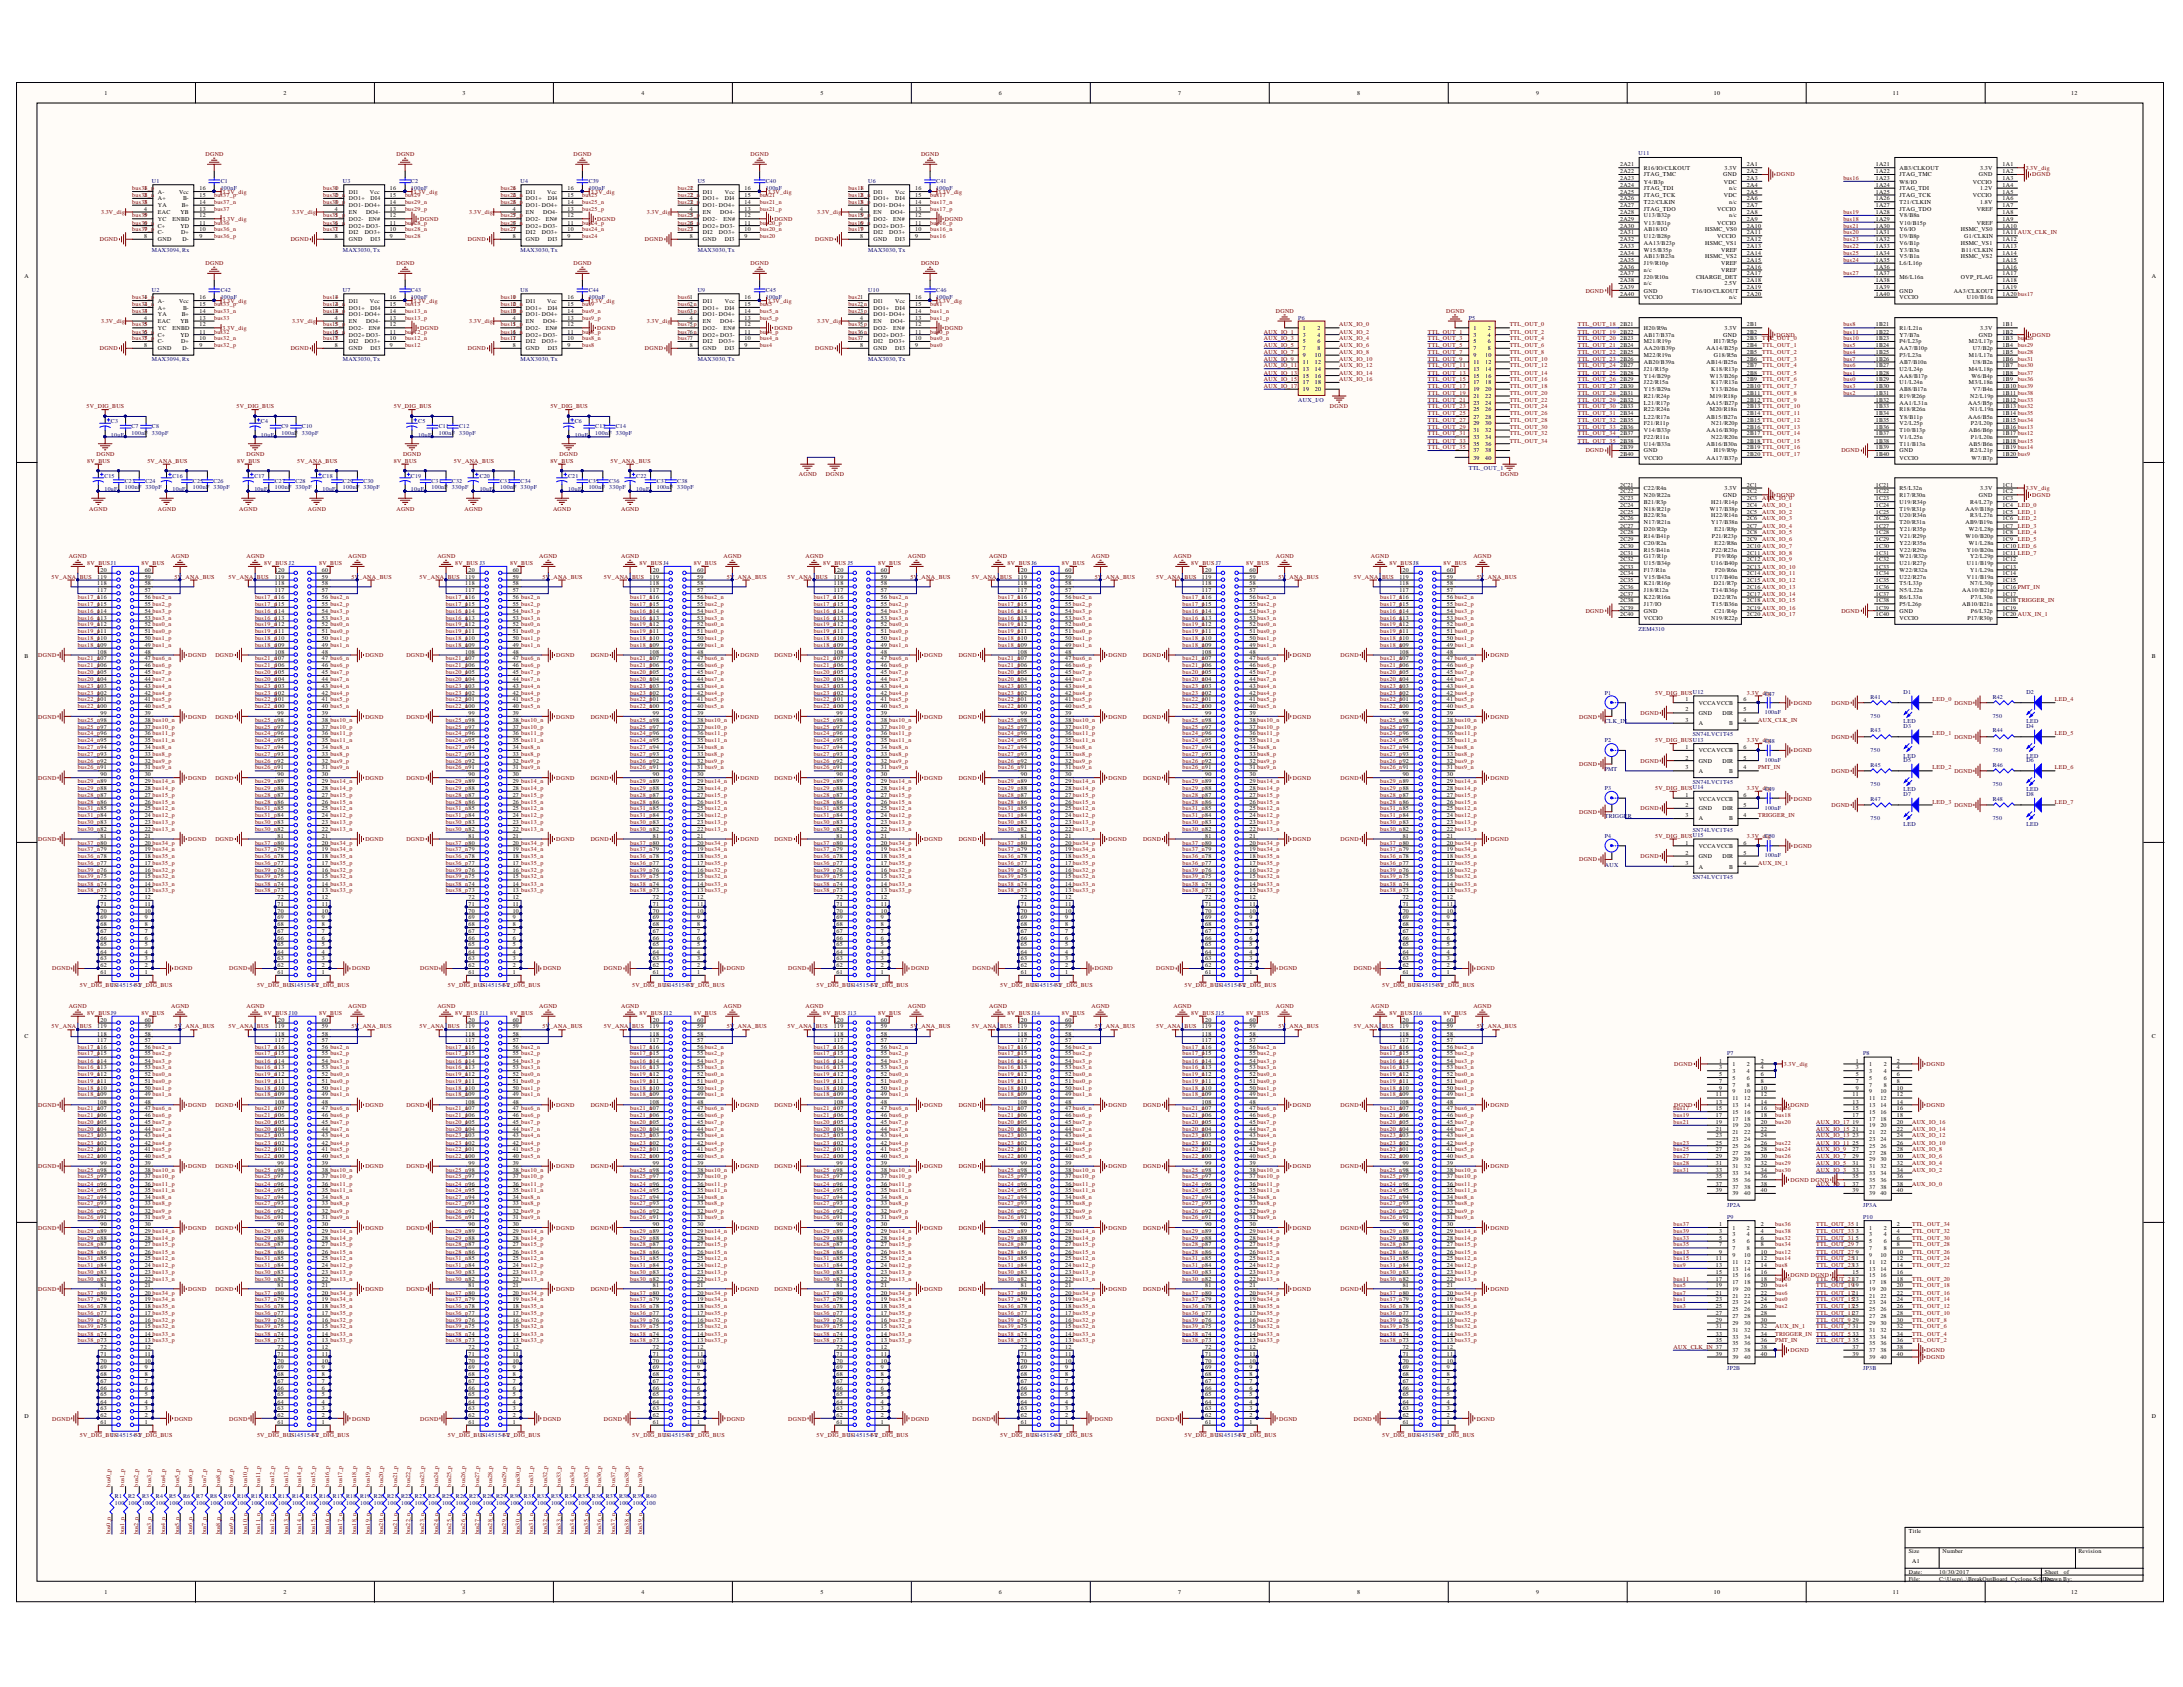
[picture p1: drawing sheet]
<svg xmlns="http://www.w3.org/2000/svg" width="279mm" height="216mm" viewBox="0 0 279 216" stroke-linecap="round" stroke-linejoin="round" font-family="sans-serif">
<defs><g id="words">
<g font-size=".8">
<text x="13.4" y="12.2">1</text>
<text x="36.3" y="12.2">2</text>
<text x="59.2" y="12.2">3</text>
<text x="82.1" y="12.2">4</text>
<text x="105" y="12.2">5</text>
<text x="127.9" y="12.2">6</text>
<text x="150.8" y="12.2">7</text>
<text x="173.7" y="12.2">8</text>
<text x="196.6" y="12.2">9</text>
<text x="219.4" y="12.2">10</text>
<text x="242.3" y="12.2">11</text>
<text x="265.1" y="12.2">12</text>
<text x="207.3" y="21.3">2A21</text>
<text x="207.3" y="22.1">2A22</text>
<text x="207.3" y="23">2A23</text>
<text x="207.3" y="23.9">2A24</text>
<text x="210.4" y="21.7">R16/IO/CLKOUT</text>
<text x="210.4" y="22.6">JTAG_TMC</text>
<text x="210.4" y="23.5">Y4/B3p</text>
<text x="220.5" y="22.6">GND</text>
<text x="220.6" y="23.5">VDC</text>
<text x="220.7" y="21.7">3.3V</text>
<text x="223.6" y="21.3">2A1</text>
<text x="223.6" y="22.1">2A2</text>
<text x="223.6" y="23">2A3</text>
<text x="223.6" y="23.9">2A4</text>
<text x="240.1" y="21.3">1A21</text>
<text x="240.1" y="22.1">1A22</text>
<text x="240.1" y="23">1A23</text>
<text x="240.1" y="23.9">1A24</text>
<text x="243.1" y="21.7">AB3/CLKOUT</text>
<text x="243.1" y="22.6">JTAG_TMC</text>
<text x="243.1" y="23.5">W8/IO</text>
<text x="252.5" y="23.5">VCCIO</text>
<text x="253.3" y="22.6">GND</text>
<text x="253.4" y="21.7">3.3V</text>
<text x="256.3" y="21.3">1A1</text>
<text x="256.3" y="22.1">1A2</text>
<text x="256.3" y="23">1A3</text>
<text x="256.3" y="23.9">1A4</text>
<text x="18.4" y="27">4</text>
<text x="20.2" y="24.8">A-</text>
<text x="20.2" y="25.6">A+</text>
<text x="20.2" y="26.5">YA</text>
<text x="20.2" y="27.4">EAC</text>
<text x="20.2" y="28.2">YC</text>
<text x="20.2" y="29.2">C+</text>
<text x="22.1" y="28.2">ENBD</text>
<text x="22.9" y="24.8">Vcc</text>
<text x="23.1" y="29.2">YD</text>
<text x="23.1" y="27.4">YB</text>
<text x="23.3" y="26.5">B+</text>
<text x="23.4" y="25.6">B-</text>
<text x="25.5" y="29.6">10</text>
<text x="25.5" y="28.7">11</text>
<text x="25.5" y="27.8">12</text>
<text x="25.5" y="27">13</text>
<text x="25.5" y="26.1">14</text>
<text x="25.5" y="25.2">15</text>
<text x="25.5" y="24.3">16</text>
<text x="42.9" y="27">4</text>
<text x="44.6" y="24.8">DI1</text>
<text x="44.6" y="25.6">DO1+</text>
<text x="44.6" y="26.5">DO1- DO4+</text>
<text x="44.6" y="27.4">EN</text>
<text x="44.6" y="28.2">DO2-</text>
<text x="44.6" y="29.2">DO2+ DO3-</text>
<text x="46.8" y="27.4">DO4-</text>
<text x="47.2" y="28.2">EN#</text>
<text x="47.4" y="24.8">Vcc</text>
<text x="47.4" y="25.6">DI4</text>
<text x="49.9" y="29.6">10</text>
<text x="49.9" y="28.7">11</text>
<text x="49.9" y="27.8">12</text>
<text x="49.9" y="27">13</text>
<text x="49.9" y="26.1">14</text>
<text x="49.9" y="25.2">15</text>
<text x="49.9" y="24.3">16</text>
<text x="65.6" y="27">4</text>
<text x="67.3" y="24.8">DI1</text>
<text x="67.3" y="25.6">DO1+</text>
<text x="67.3" y="26.5">DO1- DO4+</text>
<text x="67.3" y="27.4">EN</text>
<text x="67.3" y="28.2">DO2-</text>
<text x="67.3" y="29.2">DO2+ DO3-</text>
<text x="69.5" y="27.4">DO4-</text>
<text x="69.8" y="28.2">EN#</text>
<text x="70" y="24.8">Vcc</text>
<text x="70.1" y="25.6">DI4</text>
<text x="72.6" y="29.6">10</text>
<text x="72.6" y="28.7">11</text>
<text x="72.6" y="27.8">12</text>
<text x="72.6" y="27">13</text>
<text x="72.6" y="26.1">14</text>
<text x="72.6" y="25.2">15</text>
<text x="72.6" y="24.3">16</text>
<text x="88.3" y="27">4</text>
<text x="90" y="24.8">DI1</text>
<text x="90" y="25.6">DO1+</text>
<text x="90" y="26.5">DO1- DO4+</text>
<text x="90" y="27.4">EN</text>
<text x="90" y="28.2">DO2-</text>
<text x="90" y="29.2">DO2+ DO3-</text>
<text x="92.2" y="27.4">DO4-</text>
<text x="92.6" y="28.2">EN#</text>
<text x="92.8" y="25.6">DI4</text>
<text x="92.8" y="24.8">Vcc</text>
<text x="95.3" y="29.6">10</text>
<text x="95.3" y="28.7">11</text>
<text x="95.3" y="27.8">12</text>
<text x="95.3" y="27">13</text>
<text x="95.3" y="26.1">14</text>
<text x="95.3" y="25.2">15</text>
<text x="95.3" y="24.3">16</text>
<text x="110.1" y="27">4</text>
<text x="111.8" y="24.8">DI1</text>
<text x="111.8" y="25.6">DO1+</text>
<text x="111.8" y="26.5">DO1- DO4+</text>
<text x="111.8" y="27.4">EN</text>
<text x="111.8" y="28.2">DO2-</text>
<text x="111.8" y="29.2">DO2+ DO3-</text>
<text x="114" y="27.4">DO4-</text>
<text x="114.3" y="28.2">EN#</text>
<text x="114.6" y="25.6">DI4</text>
<text x="114.6" y="24.8">Vcc</text>
<text x="117.1" y="29.6">10</text>
<text x="117.1" y="28.7">11</text>
<text x="117.1" y="27.8">12</text>
<text x="117.1" y="27">13</text>
<text x="117.1" y="26.1">14</text>
<text x="117.1" y="25.2">15</text>
<text x="117.1" y="24.3">16</text>
<text x="207.3" y="24.8">2A25</text>
<text x="207.3" y="25.6">2A26</text>
<text x="207.3" y="26.5">2A27</text>
<text x="207.3" y="27.4">2A28</text>
<text x="207.3" y="28.2">2A29</text>
<text x="207.3" y="29.2">2A30</text>
<text x="210.4" y="24.3">JTAG_TDI</text>
<text x="210.4" y="25.2">JTAG_TCK</text>
<text x="210.4" y="26.1">T22/CLKIN</text>
<text x="210.4" y="27">JTAG_TDO</text>
<text x="210.4" y="27.8">U13/B32p</text>
<text x="210.4" y="28.7">V13/B31p</text>
<text x="210.4" y="29.6">AB18/IO</text>
<text x="218.3" y="29.6">HSMC_VS0</text>
<text x="219.8" y="27">VCCIO</text>
<text x="219.8" y="28.7">VCCIO</text>
<text x="220.6" y="25.2">VDC</text>
<text x="221.3" y="24.3">n/c</text>
<text x="221.3" y="26.1">n/c</text>
<text x="221.3" y="27.8">n/c</text>
<text x="223.6" y="24.8">2A5</text>
<text x="223.6" y="25.6">2A6</text>
<text x="223.6" y="26.5">2A7</text>
<text x="223.6" y="27.4">2A8</text>
<text x="223.6" y="28.2">2A9</text>
<text x="223.6" y="29.2">2A10</text>
<text x="240.1" y="24.8">1A25</text>
<text x="240.1" y="25.6">1A26</text>
<text x="240.1" y="26.5">1A27</text>
<text x="240.1" y="27.4">1A28</text>
<text x="240.1" y="28.2">1A29</text>
<text x="240.1" y="29.2">1A30</text>
<text x="243.1" y="24.3">JTAG_TDI</text>
<text x="243.1" y="25.2">JTAG_TCK</text>
<text x="243.1" y="26.1">T21/CLKIN</text>
<text x="243.1" y="27">JTAG_TDO</text>
<text x="243.1" y="27.8">V8/B8n</text>
<text x="243.1" y="28.7">V10/B15p</text>
<text x="243.1" y="29.6">Y6/IO</text>
<text x="251" y="29.6">HSMC_VS0</text>
<text x="252.5" y="25.2">VCCIO</text>
<text x="253" y="27">VREF</text>
<text x="253" y="28.7">VREF</text>
<text x="253.4" y="24.3">1.2V</text>
<text x="253.4" y="26.1">1.8V</text>
<text x="256.3" y="24.8">1A5</text>
<text x="256.3" y="25.6">1A6</text>
<text x="256.3" y="26.5">1A7</text>
<text x="256.3" y="27.4">1A8</text>
<text x="256.3" y="28.2">1A9</text>
<text x="256.3" y="29.2">1A10</text>
<text x="3.1" y="35.6">A</text>
<text x="18.4" y="30.4">8</text>
<text x="20.2" y="30">C-</text>
<text x="20.2" y="30.9">GND</text>
<text x="23.2" y="30">D+</text>
<text x="23.3" y="30.9">D-</text>
<text x="25.5" y="30.4">9</text>
<text x="42.9" y="30.4">8</text>
<text x="44.6" y="30">DI2</text>
<text x="44.6" y="30.9">GND</text>
<text x="46.7" y="30">DO3+</text>
<text x="47.4" y="30.9">DI3</text>
<text x="49.9" y="30.4">9</text>
<text x="65.6" y="30.4">8</text>
<text x="67.3" y="30">DI2</text>
<text x="67.3" y="30.9">GND</text>
<text x="69.3" y="30">DO3+</text>
<text x="70.1" y="30.9">DI3</text>
<text x="72.6" y="30.4">9</text>
<text x="88.3" y="30.4">8</text>
<text x="90" y="30">DI2</text>
<text x="90" y="30.9">GND</text>
<text x="92" y="30">DO3+</text>
<text x="92.8" y="30.9">DI3</text>
<text x="95.3" y="30.4">9</text>
<text x="110.1" y="30.4">8</text>
<text x="111.8" y="30">DI2</text>
<text x="111.8" y="30.9">GND</text>
<text x="113.8" y="30">DO3+</text>
<text x="114.6" y="30.9">DI3</text>
<text x="117.1" y="30.4">9</text>
<text x="207.3" y="30">2A31</text>
<text x="207.3" y="30.9">2A32</text>
<text x="207.3" y="31.8">2A33</text>
<text x="207.3" y="32.6">2A34</text>
<text x="207.3" y="33.5">2A35</text>
<text x="207.3" y="34.4">2A36</text>
<text x="207.3" y="35.3">2A37</text>
<text x="210.4" y="30.4">U12/B28p</text>
<text x="210.4" y="31.4">AA13/B23p</text>
<text x="210.4" y="32.2">W15/B35p</text>
<text x="210.4" y="33.1">AB13/B23n</text>
<text x="210.4" y="33.9">J19/R10p</text>
<text x="210.4" y="34.8">n/c</text>
<text x="210.4" y="35.7">J20/R10n</text>
<text x="217.1" y="35.7">CHARGE_DET</text>
<text x="218.3" y="31.4">HSMC_VS1</text>
<text x="218.3" y="33.1">HSMC_VS2</text>
<text x="219.8" y="30.4">VCCIO</text>
<text x="220.3" y="32.2">VREF</text>
<text x="220.3" y="33.9">VREF</text>
<text x="220.3" y="34.8">VREF</text>
<text x="223.6" y="30">2A11</text>
<text x="223.6" y="30.9">2A12</text>
<text x="223.6" y="31.8">2A13</text>
<text x="223.6" y="32.6">2A14</text>
<text x="223.6" y="33.5">2A15</text>
<text x="223.6" y="34.4">2A16</text>
<text x="223.6" y="35.3">2A17</text>
<text x="240.1" y="30">1A31</text>
<text x="240.1" y="30.9">1A32</text>
<text x="240.1" y="31.8">1A33</text>
<text x="240.1" y="32.6">1A34</text>
<text x="240.1" y="33.5">1A35</text>
<text x="240.1" y="34.4">1A36</text>
<text x="240.1" y="35.3">1A37</text>
<text x="243.1" y="30.4">U9/B8p</text>
<text x="243.1" y="31.4">V6/B1p</text>
<text x="243.1" y="32.2">Y3/B3n</text>
<text x="243.1" y="33.1">V5/B1n</text>
<text x="243.1" y="33.9">L6/L16p</text>
<text x="243.1" y="35.7">M6/L16n</text>
<text x="251" y="31.4">HSMC_VS1</text>
<text x="251" y="33.1">HSMC_VS2</text>
<text x="251" y="35.7">OVP_FLAG</text>
<text x="251.1" y="32.2">B11/CLKIN</text>
<text x="251.4" y="30.4">G1/CLKIN</text>
<text x="256.3" y="30">1A11 AUX_CLK_IN</text>
<text x="256.3" y="30.9">1A12</text>
<text x="256.3" y="31.8">1A13</text>
<text x="256.3" y="32.6">1A14</text>
<text x="256.3" y="33.5">1A15</text>
<text x="256.3" y="34.4">1A16</text>
<text x="256.3" y="35.3">1A17</text>
<text x="275.4" y="35.6">A</text>
<text x="18.4" y="40.9">4</text>
<text x="20.2" y="38.7">A-</text>
<text x="20.2" y="39.6">A+</text>
<text x="20.2" y="40.5">YA</text>
<text x="20.2" y="41.3">EAC</text>
<text x="22.9" y="38.7">Vcc</text>
<text x="23.1" y="41.3">YB</text>
<text x="23.3" y="40.5">B+</text>
<text x="23.4" y="39.6">B-</text>
<text x="25.5" y="41.8">12</text>
<text x="25.5" y="40.9">13</text>
<text x="25.5" y="40.1">14</text>
<text x="25.5" y="39.1">15</text>
<text x="25.5" y="38.3">16</text>
<text x="42.9" y="40.9">4</text>
<text x="44.6" y="38.7">DI1</text>
<text x="44.6" y="39.6">DO1+</text>
<text x="44.6" y="40.5">DO1- DO4+</text>
<text x="44.6" y="41.3">EN</text>
<text x="46.8" y="41.3">DO4-</text>
<text x="47.4" y="38.7">Vcc</text>
<text x="47.4" y="39.6">DI4</text>
<text x="49.9" y="41.8">12</text>
<text x="49.9" y="40.9">13</text>
<text x="49.9" y="40.1">14</text>
<text x="49.9" y="39.1">15</text>
<text x="49.9" y="38.3">16</text>
<text x="65.6" y="40.9">4</text>
<text x="67.3" y="38.7">DI1</text>
<text x="67.3" y="39.6">DO1+</text>
<text x="67.3" y="40.5">DO1- DO4+</text>
<text x="67.3" y="41.3">EN</text>
<text x="69.5" y="41.3">DO4-</text>
<text x="70" y="38.7">Vcc</text>
<text x="70.1" y="39.6">DI4</text>
<text x="72.6" y="41.8">12</text>
<text x="72.6" y="40.9">13</text>
<text x="72.6" y="40.1">14</text>
<text x="72.6" y="39.1">15</text>
<text x="72.6" y="38.3">16</text>
<text x="88.3" y="40.9">4</text>
<text x="90" y="38.7">DI1</text>
<text x="90" y="39.6">DO1+</text>
<text x="90" y="40.5">DO1- DO4+</text>
<text x="90" y="41.3">EN</text>
<text x="92.2" y="41.3">DO4-</text>
<text x="92.8" y="39.6">DI4</text>
<text x="92.8" y="38.7">Vcc</text>
<text x="95.3" y="41.8">12</text>
<text x="95.3" y="40.9">13</text>
<text x="95.3" y="40.1">14</text>
<text x="95.3" y="39.1">15</text>
<text x="95.3" y="38.3">16</text>
<text x="110.1" y="40.9">4</text>
<text x="111.8" y="38.7">DI1</text>
<text x="111.8" y="39.6">DO1+</text>
<text x="111.8" y="40.5">DO1- DO4+</text>
<text x="111.8" y="41.3">EN</text>
<text x="114" y="41.3">DO4-</text>
<text x="114.6" y="39.6">DI4</text>
<text x="114.6" y="38.7">Vcc</text>
<text x="117.1" y="41.8">12</text>
<text x="117.1" y="40.9">13</text>
<text x="117.1" y="40.1">14</text>
<text x="117.1" y="39.1">15</text>
<text x="117.1" y="38.3">16</text>
<text x="207.3" y="36.1">2A38</text>
<text x="207.3" y="37">2A39</text>
<text x="207.3" y="37.9">2A40</text>
<text x="207.3" y="41.8">2B21</text>
<text x="210.4" y="36.5">n/c</text>
<text x="210.4" y="37.4">GND</text>
<text x="210.4" y="38.3">VCCIO</text>
<text x="216.6" y="37.4">T16/IO/CLKOUT</text>
<text x="220.7" y="36.5">2.5V</text>
<text x="221.3" y="38.3">n/c</text>
<text x="223.6" y="36.1">2A18</text>
<text x="223.6" y="37">2A19</text>
<text x="223.6" y="37.9">2A20</text>
<text x="223.6" y="41.8">2B1</text>
<text x="240.1" y="36.1">1A38</text>
<text x="240.1" y="37">1A39</text>
<text x="240.1" y="37.9">1A40</text>
<text x="240.1" y="41.8">1B21</text>
<text x="243.1" y="37.4">GND</text>
<text x="243.1" y="38.3">VCCIO</text>
<text x="250.1" y="37.4">AA3/CLKOUT</text>
<text x="251.7" y="38.3">U10/B16n</text>
<text x="256.3" y="36.1">1A18</text>
<text x="256.3" y="37">1A19</text>
<text x="256.3" y="37.9">1A20 bus17</text>
<text x="256.3" y="41.8">1B1</text>
<text x="18.4" y="44.4">8</text>
<text x="20.2" y="42.3">YC</text>
<text x="20.2" y="43.1">C+</text>
<text x="20.2" y="44">C-</text>
<text x="20.2" y="44.8">GND</text>
<text x="22.1" y="42.3">ENBD</text>
<text x="23.1" y="43.1">YD</text>
<text x="23.2" y="44">D+</text>
<text x="23.3" y="44.8">D-</text>
<text x="25.5" y="44.4">9</text>
<text x="25.5" y="43.5">10</text>
<text x="25.5" y="42.7">11</text>
<text x="42.9" y="44.4">8</text>
<text x="44.6" y="42.3">DO2-</text>
<text x="44.6" y="43.1">DO2+ DO3-</text>
<text x="44.6" y="44">DI2</text>
<text x="44.6" y="44.8">GND</text>
<text x="46.7" y="44">DO3+</text>
<text x="47.2" y="42.3">EN#</text>
<text x="47.4" y="44.8">DI3</text>
<text x="49.9" y="44.4">9</text>
<text x="49.9" y="43.5">10</text>
<text x="49.9" y="42.7">11</text>
<text x="65.6" y="44.4">8</text>
<text x="67.3" y="42.3">DO2-</text>
<text x="67.3" y="43.1">DO2+ DO3-</text>
<text x="67.3" y="44">DI2</text>
<text x="67.3" y="44.8">GND</text>
<text x="69.3" y="44">DO3+</text>
<text x="69.8" y="42.3">EN#</text>
<text x="70.1" y="44.8">DI3</text>
<text x="72.6" y="44.4">9</text>
<text x="72.6" y="43.5">10</text>
<text x="72.6" y="42.7">11</text>
<text x="88.3" y="44.4">8</text>
<text x="90" y="42.3">DO2-</text>
<text x="90" y="43.1">DO2+ DO3-</text>
<text x="90" y="44">DI2</text>
<text x="90" y="44.8">GND</text>
<text x="92" y="44">DO3+</text>
<text x="92.6" y="42.3">EN#</text>
<text x="92.8" y="44.8">DI3</text>
<text x="95.3" y="44.4">9</text>
<text x="95.3" y="43.5">10</text>
<text x="95.3" y="42.7">11</text>
<text x="110.1" y="44.4">8</text>
<text x="111.8" y="42.3">DO2-</text>
<text x="111.8" y="43.1">DO2+ DO3-</text>
<text x="111.8" y="44">DI2</text>
<text x="111.8" y="44.8">GND</text>
<text x="113.8" y="44">DO3+</text>
<text x="114.3" y="42.3">EN#</text>
<text x="114.6" y="44.8">DI3</text>
<text x="117.1" y="44.4">9</text>
<text x="117.1" y="43.5">10</text>
<text x="117.1" y="42.7">11</text>
<text x="166.8" y="42.3">1</text>
<text x="166.8" y="43.1">3</text>
<text x="166.8" y="44">5</text>
<text x="166.8" y="44.8">7</text>
<text x="166.8" y="45.7">9</text>
<text x="166.8" y="46.6">11</text>
<text x="166.8" y="47.4">13</text>
<text x="168.3" y="45.7">10</text>
<text x="168.3" y="46.6">12</text>
<text x="168.3" y="47.4">14</text>
<text x="168.6" y="42.3">2</text>
<text x="168.6" y="43.1">4</text>
<text x="168.6" y="44">6</text>
<text x="168.6" y="44.8">8</text>
<text x="188.6" y="42.3">1</text>
<text x="188.6" y="43.1">3</text>
<text x="188.6" y="44">5</text>
<text x="188.6" y="44.8">7</text>
<text x="188.6" y="45.7">9</text>
<text x="188.6" y="46.6">11</text>
<text x="188.6" y="47.4">13</text>
<text x="190.1" y="45.7">10</text>
<text x="190.1" y="46.6">12</text>
<text x="190.1" y="47.4">14</text>
<text x="190.4" y="42.3">2</text>
<text x="190.4" y="43.1">4</text>
<text x="190.4" y="44">6</text>
<text x="190.4" y="44.8">8</text>
<text x="207.3" y="42.7">2B22</text>
<text x="207.3" y="43.5">2B23</text>
<text x="207.3" y="44.4">2B24</text>
<text x="207.3" y="45.3">2B25</text>
<text x="207.3" y="46.2">2B26</text>
<text x="207.3" y="47">2B27</text>
<text x="207.3" y="47.9">2B28</text>
<text x="210.4" y="42.3">H20/R9n</text>
<text x="210.4" y="43.1">AB17/B37n</text>
<text x="210.4" y="44">M21/R19p</text>
<text x="210.4" y="44.8">AA20/B39p</text>
<text x="210.4" y="45.7">M22/R19n</text>
<text x="210.4" y="46.6">AB20/B39n</text>
<text x="210.4" y="47.4">J21/R15p</text>
<text x="218.4" y="44.8">AA14/B25p</text>
<text x="218.4" y="46.6">AB14/B25n</text>
<text x="219" y="47.4">K18/R13p</text>
<text x="219.4" y="44">H17/R5p</text>
<text x="219.4" y="45.7">G18/R5n</text>
<text x="220.5" y="43.1">GND</text>
<text x="220.7" y="42.3">3.3V</text>
<text x="223.6" y="42.7">2B2</text>
<text x="223.6" y="43.5">2B3</text>
<text x="223.6" y="44.4">2B4</text>
<text x="223.6" y="45.3">2B5</text>
<text x="223.6" y="46.2">2B6</text>
<text x="223.6" y="47">2B7</text>
<text x="223.6" y="47.9">2B8</text>
<text x="240.1" y="42.7">1B22</text>
<text x="240.1" y="43.5">1B23</text>
<text x="240.1" y="44.4">1B24</text>
<text x="240.1" y="45.3">1B25</text>
<text x="240.1" y="46.2">1B26</text>
<text x="240.1" y="47">1B27</text>
<text x="240.1" y="47.9">1B28</text>
<text x="243.1" y="42.3">R1/L21n</text>
<text x="243.1" y="43.1">Y7/B7n</text>
<text x="243.1" y="44">P4/L23p</text>
<text x="243.1" y="44.8">AA7/B10p</text>
<text x="243.1" y="45.7">P3/L23n</text>
<text x="243.1" y="46.6">AB7/B10n</text>
<text x="243.1" y="47.4">U2/L24p</text>
<text x="252" y="44">M2/L17p</text>
<text x="252" y="45.7">M1/L17n</text>
<text x="252" y="47.4">M4/L18p</text>
<text x="252.5" y="44.8">U7/B2p</text>
<text x="252.5" y="46.6">U8/B2n</text>
<text x="253.3" y="43.1">GND</text>
<text x="253.4" y="42.3">3.3V</text>
<text x="256.3" y="42.7">1B2</text>
<text x="256.3" y="43.5">1B3</text>
<text x="256.3" y="44.4">1B4</text>
<text x="256.3" y="45.3">1B5</text>
<text x="256.3" y="46.2">1B6</text>
<text x="256.3" y="47">1B7</text>
<text x="256.3" y="47.9">1B8</text>
<text x="166.8" y="48.4">15</text>
<text x="166.8" y="49.2">17</text>
<text x="166.8" y="50">19</text>
<text x="168.3" y="48.4">16</text>
<text x="168.3" y="49.2">18</text>
<text x="168.3" y="50">20</text>
<text x="188.6" y="48.4">15</text>
<text x="188.6" y="49.2">17</text>
<text x="188.6" y="50">19</text>
<text x="188.6" y="51">21</text>
<text x="188.6" y="51.8">23</text>
<text x="188.6" y="52.7">25</text>
<text x="188.6" y="53.6">27</text>
<text x="190.1" y="48.4">16</text>
<text x="190.1" y="49.2">18</text>
<text x="190.1" y="50">20</text>
<text x="190.1" y="51">22</text>
<text x="190.1" y="51.8">24</text>
<text x="190.1" y="52.7">26</text>
<text x="190.1" y="53.6">28</text>
<text x="207.3" y="48.8">2B29</text>
<text x="207.3" y="49.6">2B30</text>
<text x="207.3" y="50.5">2B31</text>
<text x="207.3" y="51.4">2B32</text>
<text x="207.3" y="52.2">2B33</text>
<text x="207.3" y="53.2">2B34</text>
<text x="210.4" y="48.4">Y14/B29p</text>
<text x="210.4" y="49.2">J22/R15n</text>
<text x="210.4" y="50">Y15/B29n</text>
<text x="210.4" y="51">R21/R24p</text>
<text x="210.4" y="51.8">L21/R17p</text>
<text x="210.4" y="52.7">R22/R24n</text>
<text x="210.4" y="53.6">L22/R17n</text>
<text x="218.4" y="51.8">AA15/B27p</text>
<text x="218.4" y="53.6">AB15/B27n</text>
<text x="218.8" y="48.4">W13/B26p</text>
<text x="218.8" y="51">M19/R18p</text>
<text x="218.8" y="52.7">M20/R18n</text>
<text x="219" y="49.2">K17/R13n</text>
<text x="219" y="50">Y13/B26n</text>
<text x="223.6" y="48.8">2B9</text>
<text x="223.6" y="49.6">2B10 TTL_OUT_7</text>
<text x="223.6" y="50.5">2B11 TTL_OUT_8</text>
<text x="223.6" y="51.4">2B12 TTL_OUT_9</text>
<text x="223.6" y="52.2">2B13 TTL_OUT_10</text>
<text x="223.6" y="53.2">2B14 TTL_OUT_11</text>
<text x="240.1" y="48.8">1B29</text>
<text x="240.1" y="49.6">1B30</text>
<text x="240.1" y="50.5">1B31</text>
<text x="240.1" y="51.4">1B32</text>
<text x="240.1" y="52.2">1B33</text>
<text x="240.1" y="53.2">1B34</text>
<text x="243.1" y="48.4">AA8/B17p</text>
<text x="243.1" y="49.2">U1/L24n</text>
<text x="243.1" y="50">AB8/B17n</text>
<text x="243.1" y="51">R19/R26p</text>
<text x="243.1" y="51.8">AA1/L31n</text>
<text x="243.1" y="52.7">R18/R26n</text>
<text x="243.1" y="53.6">Y8/B11p</text>
<text x="251.9" y="51.8">AA5/B5p</text>
<text x="251.9" y="53.6">AA6/B5n</text>
<text x="252" y="49.2">M3/L18n</text>
<text x="252.2" y="51">N2/L19p</text>
<text x="252.2" y="52.7">N1/L19n</text>
<text x="252.3" y="48.4">W6/B4p</text>
<text x="252.5" y="50">V7/B4n</text>
<text x="256.3" y="48.8">1B9</text>
<text x="256.3" y="49.6">1B10 bus39</text>
<text x="256.3" y="50.5">1B11 bus38</text>
<text x="256.3" y="51.4">1B12 bus33</text>
<text x="256.3" y="52.2">1B13 bus32</text>
<text x="256.3" y="53.2">1B14 bus35</text>
<text x="188.6" y="54.4">29</text>
<text x="188.6" y="55.3">31</text>
<text x="188.6" y="56.2">33</text>
<text x="188.6" y="57.1">35</text>
<text x="188.6" y="57.9">37</text>
<text x="188.6" y="58.8">39</text>
<text x="190.1" y="54.4">30</text>
<text x="190.1" y="55.3">32</text>
<text x="190.1" y="56.2">34</text>
<text x="190.1" y="57.1">36</text>
<text x="190.1" y="57.9">38</text>
<text x="190.1" y="58.8">40</text>
<text x="207.3" y="54">2B35</text>
<text x="207.3" y="54.9">2B36</text>
<text x="207.3" y="55.7">2B37</text>
<text x="207.3" y="56.6">2B38</text>
<text x="207.3" y="57.5">2B39</text>
<text x="207.3" y="58.3">2B40</text>
<text x="210.4" y="54.4">F21/R11p</text>
<text x="210.4" y="55.3">V14/B33p</text>
<text x="210.4" y="56.2">F22/R11n</text>
<text x="210.4" y="57.1">U14/B33n</text>
<text x="210.4" y="57.9">GND</text>
<text x="210.4" y="58.8">VCCIO</text>
<text x="218.4" y="55.3">AA16/B30p</text>
<text x="218.4" y="57.1">AB16/B30n</text>
<text x="218.4" y="58.8">AA17/B37p</text>
<text x="219" y="54.4">N21/R20p</text>
<text x="219" y="56.2">N22/R20n</text>
<text x="219.4" y="57.9">H19/R9p</text>
<text x="223.6" y="54">2B15 TTL_OUT_12</text>
<text x="223.6" y="54.9">2B16 TTL_OUT_13</text>
<text x="223.6" y="55.7">2B17 TTL_OUT_14</text>
<text x="223.6" y="56.6">2B18 TTL_OUT_15</text>
<text x="223.6" y="57.5">2B19 TTL_OUT_16</text>
<text x="223.6" y="58.3">2B20 TTL_OUT_17</text>
<text x="240.1" y="54">1B35</text>
<text x="240.1" y="54.9">1B36</text>
<text x="240.1" y="55.7">1B37</text>
<text x="240.1" y="56.6">1B38</text>
<text x="240.1" y="57.5">1B39</text>
<text x="240.1" y="58.3">1B40</text>
<text x="243.1" y="54.4">V2/L25p</text>
<text x="243.1" y="55.3">T10/B13p</text>
<text x="243.1" y="56.2">V1/L25n</text>
<text x="243.1" y="57.1">T11/B13n</text>
<text x="243.1" y="57.9">GND</text>
<text x="243.1" y="58.8">VCCIO</text>
<text x="252" y="55.3">AB6/B6p</text>
<text x="252" y="57.1">AB5/B6n</text>
<text x="252.2" y="57.9">R2/L21p</text>
<text x="252.3" y="54.4">P2/L20p</text>
<text x="252.3" y="56.2">P1/L20n</text>
<text x="252.3" y="58.8">W7/B7p</text>
<text x="256.3" y="54">1B15 bus34</text>
<text x="256.3" y="54.9">1B16 bus13</text>
<text x="256.3" y="55.7">1B17 bus12</text>
<text x="256.3" y="56.6">1B18 bus15</text>
<text x="256.3" y="57.5">1B19 bus14</text>
<text x="256.3" y="58.3">1B20 bus9</text>
<text x="207.3" y="62.3">2C21</text>
<text x="207.3" y="63.1">2C22</text>
<text x="207.3" y="64">2C23</text>
<text x="207.3" y="64.9">2C24</text>
<text x="207.3" y="65.8">2C25</text>
<text x="210.4" y="62.7">C22/R4n</text>
<text x="210.4" y="63.6">N20/R22n</text>
<text x="210.4" y="64.5">B21/R3p</text>
<text x="210.4" y="65.3">N18/R21p</text>
<text x="218.8" y="65.3">W17/B38p</text>
<text x="219" y="64.5">H21/R14p</text>
<text x="220.5" y="63.6">GND</text>
<text x="220.7" y="62.7">3.3V</text>
<text x="223.6" y="62.3">2C1</text>
<text x="223.6" y="63.1">2C2</text>
<text x="223.6" y="64">2C3</text>
<text x="223.6" y="64.9">2C4</text>
<text x="223.6" y="65.8">2C5</text>
<text x="240.1" y="62.3">1C21</text>
<text x="240.1" y="63.1">1C22</text>
<text x="240.1" y="64">1C23</text>
<text x="240.1" y="64.9">1C24</text>
<text x="240.1" y="65.8">1C25</text>
<text x="243.1" y="62.7">R5/L32n</text>
<text x="243.1" y="63.6">R17/R30n</text>
<text x="243.1" y="64.5">U19/R34p</text>
<text x="243.1" y="65.3">T19/R31p</text>
<text x="251.6" y="65.3">AA9/B18p</text>
<text x="252.2" y="64.5">R4/L27p</text>
<text x="253.3" y="63.6">GND</text>
<text x="253.4" y="62.7">3.3V</text>
<text x="256.3" y="62.3">1C1</text>
<text x="256.3" y="63.1">1C2</text>
<text x="256.3" y="64">1C3</text>
<text x="256.3" y="64.9">1C4</text>
<text x="256.3" y="65.8">1C5</text>
<text x="207.3" y="66.6">2C26</text>
<text x="207.3" y="67.5">2C27</text>
<text x="207.3" y="68.4">2C28</text>
<text x="207.3" y="69.2">2C29</text>
<text x="207.3" y="70.2">2C30</text>
<text x="207.3" y="71">2C31</text>
<text x="207.3" y="71.9">2C32</text>
<text x="210.4" y="66.2">B22/R3n</text>
<text x="210.4" y="67.1">N17/R21n</text>
<text x="210.4" y="68">D20/R2p</text>
<text x="210.4" y="68.8">R14/B41p</text>
<text x="210.4" y="69.7">C20/R2n</text>
<text x="210.4" y="70.6">R15/B41n</text>
<text x="210.4" y="71.4">G17/R1p</text>
<text x="219" y="66.2">H22/R14n</text>
<text x="219" y="67.1">Y17/B38n</text>
<text x="219.1" y="68.8">P21/R23p</text>
<text x="219.1" y="70.6">P22/R23n</text>
<text x="219.4" y="68">E21/R8p</text>
<text x="219.4" y="69.7">E22/R8n</text>
<text x="219.5" y="71.4">F19/R6p</text>
<text x="223.6" y="66.6">2C6</text>
<text x="223.6" y="67.5">2C7</text>
<text x="223.6" y="68.4">2C8</text>
<text x="223.6" y="69.2">2C9</text>
<text x="223.6" y="70.2">2C10 AUX_IO_7</text>
<text x="223.6" y="71">2C11 AUX_IO_8</text>
<text x="223.6" y="71.9">2C12 AUX_IO_9</text>
<text x="240.1" y="66.6">1C26</text>
<text x="240.1" y="67.5">1C27</text>
<text x="240.1" y="68.4">1C28</text>
<text x="240.1" y="69.2">1C29</text>
<text x="240.1" y="70.2">1C30</text>
<text x="240.1" y="71">1C31</text>
<text x="240.1" y="71.9">1C32</text>
<text x="243.1" y="66.2">U20/R34n</text>
<text x="243.1" y="67.1">T20/R31n</text>
<text x="243.1" y="68">Y21/R35p</text>
<text x="243.1" y="68.8">V21/R29p</text>
<text x="243.1" y="69.7">Y22/R35n</text>
<text x="243.1" y="70.6">V22/R29n</text>
<text x="243.1" y="71.4">W21/R32p</text>
<text x="251.6" y="67.1">AB9/B19n</text>
<text x="251.6" y="68.8">W10/B20p</text>
<text x="251.7" y="70.6">Y10/B20n</text>
<text x="252" y="68">W2/L28p</text>
<text x="252" y="69.7">W1/L28n</text>
<text x="252.2" y="66.2">R3/L27n</text>
<text x="252.2" y="71.4">Y2/L29p</text>
<text x="256.3" y="66.6">1C6</text>
<text x="256.3" y="67.5">1C7</text>
<text x="256.3" y="68.4">1C8</text>
<text x="256.3" y="69.2">1C9</text>
<text x="256.3" y="70.2">1C10 LED_6</text>
<text x="256.3" y="71">1C11 LED_7</text>
<text x="256.3" y="71.9">1C12</text>
<text x="12.4" y="74">119</text>
<text x="12.4" y="74.9">118</text>
<text x="12.4" y="75.8">117</text>
<text x="12.4" y="76.7">116</text>
<text x="12.4" y="77.5">115</text>
<text x="12.4" y="73.2">120</text>
<text x="18.5" y="77.5">55 bus2_p</text>
<text x="18.5" y="76.7">56 bus2_n</text>
<text x="18.5" y="75.8">57</text>
<text x="18.5" y="74.9">58</text>
<text x="18.5" y="74">59</text>
<text x="18.5" y="73.2">60</text>
<text x="35.2" y="74">119</text>
<text x="35.2" y="74.9">118</text>
<text x="35.2" y="75.8">117</text>
<text x="35.2" y="73.2">120</text>
<text x="41.2" y="77.5">55 bus2_p</text>
<text x="41.2" y="76.7">56 bus2_n</text>
<text x="41.2" y="75.8">57</text>
<text x="41.2" y="74.9">58</text>
<text x="41.2" y="74">59</text>
<text x="41.2" y="73.2">60</text>
<text x="59.5" y="74">119</text>
<text x="59.5" y="74.9">118</text>
<text x="59.5" y="75.8">117</text>
<text x="59.5" y="76.7">116</text>
<text x="59.5" y="77.5">115</text>
<text x="59.5" y="73.2">120</text>
<text x="65.6" y="77.5">55 bus2_p</text>
<text x="65.6" y="76.7">56 bus2_n</text>
<text x="65.6" y="75.8">57</text>
<text x="65.6" y="74.9">58</text>
<text x="65.6" y="74">59</text>
<text x="65.6" y="73.2">60</text>
<text x="83.1" y="74">119</text>
<text x="83.1" y="74.9">118</text>
<text x="83.1" y="75.8">117</text>
<text x="83.1" y="76.7">116</text>
<text x="83.1" y="77.5">115</text>
<text x="83.1" y="73.2">120</text>
<text x="89.2" y="77.5">55 bus2_p</text>
<text x="89.2" y="76.7">56 bus2_n</text>
<text x="89.2" y="75.8">57</text>
<text x="89.2" y="74.9">58</text>
<text x="89.2" y="74">59</text>
<text x="89.2" y="73.2">60</text>
<text x="106.7" y="74">119</text>
<text x="106.7" y="74.9">118</text>
<text x="106.7" y="75.8">117</text>
<text x="106.7" y="73.2">120</text>
<text x="112.7" y="77.5">55 bus2_p</text>
<text x="112.7" y="76.7">56 bus2_n</text>
<text x="112.7" y="75.8">57</text>
<text x="112.7" y="74.9">58</text>
<text x="112.7" y="74">59</text>
<text x="112.7" y="73.2">60</text>
<text x="130.2" y="74">119</text>
<text x="130.2" y="74.9">118</text>
<text x="130.2" y="75.8">117</text>
<text x="130.2" y="76.7">116</text>
<text x="130.2" y="77.5">115</text>
<text x="130.2" y="73.2">120</text>
<text x="136.3" y="77.5">55 bus2_p</text>
<text x="136.3" y="76.7">56 bus2_n</text>
<text x="136.3" y="75.8">57</text>
<text x="136.3" y="74.9">58</text>
<text x="136.3" y="74">59</text>
<text x="136.3" y="73.2">60</text>
<text x="153.8" y="74">119</text>
<text x="153.8" y="74.9">118</text>
<text x="153.8" y="75.8">117</text>
<text x="153.8" y="76.7">116</text>
<text x="153.8" y="77.5">115</text>
<text x="153.8" y="73.2">120</text>
<text x="159.9" y="77.5">55 bus2_p</text>
<text x="159.9" y="76.7">56 bus2_n</text>
<text x="159.9" y="75.8">57</text>
<text x="159.9" y="74.9">58</text>
<text x="159.9" y="74">59</text>
<text x="159.9" y="73.2">60</text>
<text x="179.1" y="74">119</text>
<text x="179.1" y="74.9">118</text>
<text x="179.1" y="75.8">117</text>
<text x="179.1" y="76.7">116</text>
<text x="179.1" y="77.5">115</text>
<text x="179.1" y="73.2">120</text>
<text x="185.2" y="77.5">55 bus2_p</text>
<text x="185.2" y="76.7">56 bus2_n</text>
<text x="185.2" y="75.8">57</text>
<text x="185.2" y="74.9">58</text>
<text x="185.2" y="74">59</text>
<text x="185.2" y="73.2">60</text>
<text x="207.3" y="72.8">2C33</text>
<text x="207.3" y="73.6">2C34</text>
<text x="207.3" y="74.5">2C35</text>
<text x="207.3" y="75.4">2C36</text>
<text x="207.3" y="76.2">2C37</text>
<text x="207.3" y="77.1">2C38</text>
<text x="210.4" y="72.4">U15/B34p</text>
<text x="210.4" y="73.2">F17/R1n</text>
<text x="210.4" y="74">V15/B43n</text>
<text x="210.4" y="74.9">K21/R16p</text>
<text x="210.4" y="75.8">J18/R12n</text>
<text x="210.4" y="76.7">K22/R16n</text>
<text x="210.4" y="77.5">J17/IO</text>
<text x="219" y="72.4">U16/B40p</text>
<text x="219" y="74">U17/B40n</text>
<text x="219.1" y="75.8">T14/B36p</text>
<text x="219.1" y="77.5">T15/B36n</text>
<text x="219.4" y="74.9">D21/R7p</text>
<text x="219.4" y="76.7">D22/R7n</text>
<text x="219.5" y="73.2">F20/R6n</text>
<text x="223.6" y="72.8">2C13 AUX_IO_10</text>
<text x="223.6" y="73.6">2C14 AUX_IO_11</text>
<text x="223.6" y="74.5">2C15 AUX_IO_12</text>
<text x="223.6" y="75.4">2C16 AUX_IO_13</text>
<text x="223.6" y="76.2">2C17 AUX_IO_14</text>
<text x="223.6" y="77.1">2C18 AUX_IO_15</text>
<text x="240.1" y="72.8">1C33</text>
<text x="240.1" y="73.6">1C34</text>
<text x="240.1" y="74.5">1C35</text>
<text x="240.1" y="75.4">1C36</text>
<text x="240.1" y="76.2">1C37</text>
<text x="240.1" y="77.1">1C38</text>
<text x="243.1" y="72.4">U21/R27p</text>
<text x="243.1" y="73.2">W22/R32n</text>
<text x="243.1" y="74">U22/R27n</text>
<text x="243.1" y="74.9">T5/L33p</text>
<text x="243.1" y="75.8">N5/L22n</text>
<text x="243.1" y="76.7">R6/L33n</text>
<text x="243.1" y="77.5">P5/L26p</text>
<text x="251.2" y="75.8">AA10/B21p</text>
<text x="251.2" y="77.5">AB10/B21n</text>
<text x="251.7" y="72.4">U11/B19p</text>
<text x="251.7" y="74">V11/B19n</text>
<text x="252.2" y="73.2">Y1/L29n</text>
<text x="252.2" y="74.9">N7/L30p</text>
<text x="252.3" y="76.7">P7/L30n</text>
<text x="256.3" y="72.8">1C13</text>
<text x="256.3" y="73.6">1C14</text>
<text x="256.3" y="74.5">1C15</text>
<text x="256.3" y="75.4">1C16 PMT_IN</text>
<text x="256.3" y="76.2">1C17</text>
<text x="256.3" y="77.1">1C18 TRIGGER_IN</text>
<text x="12.4" y="78.4">114</text>
<text x="12.4" y="79.3">113</text>
<text x="12.4" y="80.1">112</text>
<text x="12.4" y="81.1">111</text>
<text x="12.4" y="81.9">110</text>
<text x="12.4" y="82.8">109</text>
<text x="12.4" y="83.7">108</text>
<text x="18.5" y="83.7">48</text>
<text x="18.5" y="82.8">49 bus1_n</text>
<text x="18.5" y="81.9">50 bus1_p</text>
<text x="18.5" y="81.1">51 bus0_p</text>
<text x="18.5" y="80.1">52 bus0_n</text>
<text x="18.5" y="79.3">53 bus3_n</text>
<text x="18.5" y="78.4">54 bus3_p</text>
<text x="35.2" y="83.7">108</text>
<text x="41.2" y="83.7">48</text>
<text x="41.2" y="82.8">49 bus1_n</text>
<text x="41.2" y="81.9">50 bus1_p</text>
<text x="41.2" y="81.1">51 bus0_p</text>
<text x="41.2" y="80.1">52 bus0_n</text>
<text x="41.2" y="79.3">53 bus3_n</text>
<text x="41.2" y="78.4">54 bus3_p</text>
<text x="59.5" y="78.4">114</text>
<text x="59.5" y="79.3">113</text>
<text x="59.5" y="80.1">112</text>
<text x="59.5" y="81.1">111</text>
<text x="59.5" y="81.9">110</text>
<text x="59.5" y="82.8">109</text>
<text x="59.5" y="83.7">108</text>
<text x="65.6" y="83.7">48</text>
<text x="65.6" y="82.8">49 bus1_n</text>
<text x="65.6" y="81.9">50 bus1_p</text>
<text x="65.6" y="81.1">51 bus0_p</text>
<text x="65.6" y="80.1">52 bus0_n</text>
<text x="65.6" y="79.3">53 bus3_n</text>
<text x="65.6" y="78.4">54 bus3_p</text>
<text x="83.1" y="78.4">114</text>
<text x="83.1" y="79.3">113</text>
<text x="83.1" y="80.1">112</text>
<text x="83.1" y="81.1">111</text>
<text x="83.1" y="81.9">110</text>
<text x="83.1" y="82.8">109</text>
<text x="83.1" y="83.7">108</text>
<text x="89.2" y="83.7">48</text>
<text x="89.2" y="82.8">49 bus1_n</text>
<text x="89.2" y="81.9">50 bus1_p</text>
<text x="89.2" y="81.1">51 bus0_p</text>
<text x="89.2" y="80.1">52 bus0_n</text>
<text x="89.2" y="79.3">53 bus3_n</text>
<text x="89.2" y="78.4">54 bus3_p</text>
<text x="106.7" y="83.7">108</text>
<text x="112.7" y="83.7">48</text>
<text x="112.7" y="82.8">49 bus1_n</text>
<text x="112.7" y="81.9">50 bus1_p</text>
<text x="112.7" y="81.1">51 bus0_p</text>
<text x="112.7" y="80.1">52 bus0_n</text>
<text x="112.7" y="79.3">53 bus3_n</text>
<text x="112.7" y="78.4">54 bus3_p</text>
<text x="130.2" y="78.4">114</text>
<text x="130.2" y="79.3">113</text>
<text x="130.2" y="80.1">112</text>
<text x="130.2" y="81.1">111</text>
<text x="130.2" y="81.9">110</text>
<text x="130.2" y="82.8">109</text>
<text x="130.2" y="83.7">108</text>
<text x="136.3" y="83.7">48</text>
<text x="136.3" y="82.8">49 bus1_n</text>
<text x="136.3" y="81.9">50 bus1_p</text>
<text x="136.3" y="81.1">51 bus0_p</text>
<text x="136.3" y="80.1">52 bus0_n</text>
<text x="136.3" y="79.3">53 bus3_n</text>
<text x="136.3" y="78.4">54 bus3_p</text>
<text x="153.8" y="78.4">114</text>
<text x="153.8" y="79.3">113</text>
<text x="153.8" y="80.1">112</text>
<text x="153.8" y="81.1">111</text>
<text x="153.8" y="81.9">110</text>
<text x="153.8" y="82.8">109</text>
<text x="153.8" y="83.7">108</text>
<text x="159.9" y="83.7">48</text>
<text x="159.9" y="82.8">49 bus1_n</text>
<text x="159.9" y="81.9">50 bus1_p</text>
<text x="159.9" y="81.1">51 bus0_p</text>
<text x="159.9" y="80.1">52 bus0_n</text>
<text x="159.9" y="79.3">53 bus3_n</text>
<text x="159.9" y="78.4">54 bus3_p</text>
<text x="179.1" y="78.4">114</text>
<text x="179.1" y="79.3">113</text>
<text x="179.1" y="80.1">112</text>
<text x="179.1" y="81.1">111</text>
<text x="179.1" y="81.9">110</text>
<text x="179.1" y="82.8">109</text>
<text x="179.1" y="83.7">108</text>
<text x="185.2" y="83.7">48</text>
<text x="185.2" y="82.8">49 bus1_n</text>
<text x="185.2" y="81.9">50 bus1_p</text>
<text x="185.2" y="81.1">51 bus0_p</text>
<text x="185.2" y="80.1">52 bus0_n</text>
<text x="185.2" y="79.3">53 bus3_n</text>
<text x="185.2" y="78.4">54 bus3_p</text>
<text x="207.3" y="78">2C39</text>
<text x="207.3" y="78.9">2C40</text>
<text x="210.4" y="78.4">GND</text>
<text x="210.4" y="79.3">VCCIO</text>
<text x="219" y="79.3">N19/R22p</text>
<text x="219.4" y="78.4">C21/R4p</text>
<text x="223.6" y="78">2C19 AUX_IO_16</text>
<text x="223.6" y="78.9">2C20 AUX_IO_17</text>
<text x="240.1" y="78">1C39</text>
<text x="240.1" y="78.9">1C40</text>
<text x="243.1" y="78.4">GND</text>
<text x="243.1" y="79.3">VCCIO</text>
<text x="251.8" y="79.3">P17/R30p</text>
<text x="252.3" y="78.4">P6/L32p</text>
<text x="256.3" y="78">1C19</text>
<text x="256.3" y="78.9">1C20 AUX_IN_1</text>
<text x="3.1" y="84.2">B</text>
<text x="12.4" y="84.5">107</text>
<text x="12.4" y="85.4">106</text>
<text x="12.4" y="86.3">105</text>
<text x="12.4" y="87.1">104</text>
<text x="12.4" y="88">103</text>
<text x="12.4" y="88.9">102</text>
<text x="12.4" y="89.8">101</text>
<text x="18.5" y="89.8">41 bus5_p</text>
<text x="18.5" y="88.9">42 bus4_p</text>
<text x="18.5" y="88">43 bus4_n</text>
<text x="18.5" y="87.1">44 bus7_n</text>
<text x="18.5" y="85.4">46 bus6_p</text>
<text x="18.5" y="84.5">47 bus6_n</text>
<text x="18.5" y="86.3">45 bus7_p</text>
<text x="41.2" y="89.8">41 bus5_p</text>
<text x="41.2" y="88.9">42 bus4_p</text>
<text x="41.2" y="88">43 bus4_n</text>
<text x="41.2" y="87.1">44 bus7_n</text>
<text x="41.2" y="85.4">46 bus6_p</text>
<text x="41.2" y="84.5">47 bus6_n</text>
<text x="41.2" y="86.3">45 bus7_p</text>
<text x="59.5" y="84.5">107</text>
<text x="59.5" y="85.4">106</text>
<text x="59.5" y="86.3">105</text>
<text x="59.5" y="87.1">104</text>
<text x="59.5" y="88">103</text>
<text x="59.5" y="88.9">102</text>
<text x="59.5" y="89.8">101</text>
<text x="65.6" y="89.8">41 bus5_p</text>
<text x="65.6" y="88.9">42 bus4_p</text>
<text x="65.6" y="88">43 bus4_n</text>
<text x="65.6" y="87.1">44 bus7_n</text>
<text x="65.6" y="85.4">46 bus6_p</text>
<text x="65.6" y="84.5">47 bus6_n</text>
<text x="65.6" y="86.3">45 bus7_p</text>
<text x="83.1" y="84.5">107</text>
<text x="83.1" y="85.4">106</text>
<text x="83.1" y="86.3">105</text>
<text x="83.1" y="87.1">104</text>
<text x="83.1" y="88">103</text>
<text x="83.1" y="88.9">102</text>
<text x="83.1" y="89.8">101</text>
<text x="89.2" y="89.8">41 bus5_p</text>
<text x="89.2" y="88.9">42 bus4_p</text>
<text x="89.2" y="88">43 bus4_n</text>
<text x="89.2" y="87.1">44 bus7_n</text>
<text x="89.2" y="85.4">46 bus6_p</text>
<text x="89.2" y="84.5">47 bus6_n</text>
<text x="89.2" y="86.3">45 bus7_p</text>
<text x="112.7" y="89.8">41 bus5_p</text>
<text x="112.7" y="88.9">42 bus4_p</text>
<text x="112.7" y="88">43 bus4_n</text>
<text x="112.7" y="87.1">44 bus7_n</text>
<text x="112.7" y="85.4">46 bus6_p</text>
<text x="112.7" y="84.5">47 bus6_n</text>
<text x="112.7" y="86.3">45 bus7_p</text>
<text x="130.2" y="84.5">107</text>
<text x="130.2" y="85.4">106</text>
<text x="130.2" y="86.3">105</text>
<text x="130.2" y="87.1">104</text>
<text x="130.2" y="88">103</text>
<text x="130.2" y="88.9">102</text>
<text x="130.2" y="89.8">101</text>
<text x="136.3" y="89.8">41 bus5_p</text>
<text x="136.3" y="88.9">42 bus4_p</text>
<text x="136.3" y="88">43 bus4_n</text>
<text x="136.3" y="87.1">44 bus7_n</text>
<text x="136.3" y="85.4">46 bus6_p</text>
<text x="136.3" y="84.5">47 bus6_n</text>
<text x="136.3" y="86.3">45 bus7_p</text>
<text x="153.8" y="84.5">107</text>
<text x="153.8" y="85.4">106</text>
<text x="153.8" y="86.3">105</text>
<text x="153.8" y="87.1">104</text>
<text x="153.8" y="88">103</text>
<text x="153.8" y="88.9">102</text>
<text x="153.8" y="89.8">101</text>
<text x="159.9" y="89.8">41 bus5_p</text>
<text x="159.9" y="88.9">42 bus4_p</text>
<text x="159.9" y="88">43 bus4_n</text>
<text x="159.9" y="87.1">44 bus7_n</text>
<text x="159.9" y="85.4">46 bus6_p</text>
<text x="159.9" y="84.5">47 bus6_n</text>
<text x="159.9" y="86.3">45 bus7_p</text>
<text x="179.1" y="84.5">107</text>
<text x="179.1" y="85.4">106</text>
<text x="179.1" y="86.3">105</text>
<text x="179.1" y="87.1">104</text>
<text x="179.1" y="88">103</text>
<text x="179.1" y="88.9">102</text>
<text x="179.1" y="89.8">101</text>
<text x="185.2" y="89.8">41 bus5_p</text>
<text x="185.2" y="88.9">42 bus4_p</text>
<text x="185.2" y="88">43 bus4_n</text>
<text x="185.2" y="87.1">44 bus7_n</text>
<text x="185.2" y="85.4">46 bus6_p</text>
<text x="185.2" y="84.5">47 bus6_n</text>
<text x="185.2" y="86.3">45 bus7_p</text>
<text x="215.7" y="89.8">1</text>
<text x="223.2" y="89.8">6</text>
<text x="275.4" y="84.2">B</text>
<text x="12.4" y="90.6">100</text>
<text x="12.9" y="91.5">99</text>
<text x="18.5" y="95.9">34 bus8_n</text>
<text x="18.5" y="95">35 bus11_n</text>
<text x="18.5" y="94.1">36 bus11_p</text>
<text x="18.5" y="93.2">37 bus10_p</text>
<text x="18.5" y="92.4">38 bus10_n</text>
<text x="18.5" y="91.5">39</text>
<text x="18.5" y="90.6">40 bus5_n</text>
<text x="35.5" y="91.5">99</text>
<text x="41.2" y="95.9">34 bus8_n</text>
<text x="41.2" y="95">35 bus11_n</text>
<text x="41.2" y="94.1">36 bus11_p</text>
<text x="41.2" y="93.2">37 bus10_p</text>
<text x="41.2" y="92.4">38 bus10_n</text>
<text x="41.2" y="91.5">39</text>
<text x="41.2" y="90.6">40 bus5_n</text>
<text x="59.5" y="90.6">100</text>
<text x="60" y="91.5">99</text>
<text x="65.6" y="95.9">34 bus8_n</text>
<text x="65.6" y="95">35 bus11_n</text>
<text x="65.6" y="94.1">36 bus11_p</text>
<text x="65.6" y="93.2">37 bus10_p</text>
<text x="65.6" y="92.4">38 bus10_n</text>
<text x="65.6" y="91.5">39</text>
<text x="65.6" y="90.6">40 bus5_n</text>
<text x="83.1" y="90.6">100</text>
<text x="83.5" y="91.5">99</text>
<text x="89.2" y="95.9">34 bus8_n</text>
<text x="89.2" y="95">35 bus11_n</text>
<text x="89.2" y="94.1">36 bus11_p</text>
<text x="89.2" y="93.2">37 bus10_p</text>
<text x="89.2" y="92.4">38 bus10_n</text>
<text x="89.2" y="91.5">39</text>
<text x="89.2" y="90.6">40 bus5_n</text>
<text x="107.1" y="91.5">99</text>
<text x="112.7" y="95.9">34 bus8_n</text>
<text x="112.7" y="95">35 bus11_n</text>
<text x="112.7" y="94.1">36 bus11_p</text>
<text x="112.7" y="93.2">37 bus10_p</text>
<text x="112.7" y="92.4">38 bus10_n</text>
<text x="112.7" y="91.5">39</text>
<text x="112.7" y="90.6">40 bus5_n</text>
<text x="130.2" y="90.6">100</text>
<text x="130.6" y="91.5">99</text>
<text x="136.3" y="95.9">34 bus8_n</text>
<text x="136.3" y="95">35 bus11_n</text>
<text x="136.3" y="94.1">36 bus11_p</text>
<text x="136.3" y="93.2">37 bus10_p</text>
<text x="136.3" y="92.4">38 bus10_n</text>
<text x="136.3" y="91.5">39</text>
<text x="136.3" y="90.6">40 bus5_n</text>
<text x="153.8" y="90.6">100</text>
<text x="154.2" y="91.5">99</text>
<text x="159.9" y="95.9">34 bus8_n</text>
<text x="159.9" y="95">35 bus11_n</text>
<text x="159.9" y="94.1">36 bus11_p</text>
<text x="159.9" y="93.2">37 bus10_p</text>
<text x="159.9" y="92.4">38 bus10_n</text>
<text x="159.9" y="91.5">39</text>
<text x="159.9" y="90.6">40 bus5_n</text>
<text x="179.1" y="90.6">100</text>
<text x="179.5" y="91.5">99</text>
<text x="185.2" y="95.9">34 bus8_n</text>
<text x="185.2" y="95">35 bus11_n</text>
<text x="185.2" y="94.1">36 bus11_p</text>
<text x="185.2" y="93.2">37 bus10_p</text>
<text x="185.2" y="92.4">38 bus10_n</text>
<text x="185.2" y="91.5">39</text>
<text x="185.2" y="90.6">40 bus5_n</text>
<text x="215.7" y="91">2</text>
<text x="215.7" y="92.4">3</text>
<text x="215.7" y="95.9">1</text>
<text x="217.4" y="90.2">VCCAVCCB</text>
<text x="217.4" y="91.5">GND</text>
<text x="217.4" y="92.8">A</text>
<text x="220.5" y="91.5">DIR</text>
<text x="221.3" y="92.8">B</text>
<text x="223.2" y="92.4">4</text>
<text x="223.2" y="91">5</text>
<text x="223.2" y="95.9">6</text>
<text x="12.9" y="99.3">90</text>
<text x="18.5" y="101.9">27 bus15_p</text>
<text x="18.5" y="101.1">28 bus14_p</text>
<text x="18.5" y="100.3">29 bus14_n</text>
<text x="18.5" y="99.3">30</text>
<text x="18.5" y="98.5">31 bus9_n</text>
<text x="18.5" y="97.6">32 bus9_p</text>
<text x="18.5" y="96.7">33 bus8_p</text>
<text x="35.5" y="99.3">90</text>
<text x="41.2" y="101.9">27 bus15_p</text>
<text x="41.2" y="101.1">28 bus14_p</text>
<text x="41.2" y="100.3">29 bus14_n</text>
<text x="41.2" y="99.3">30</text>
<text x="41.2" y="98.5">31 bus9_n</text>
<text x="41.2" y="97.6">32 bus9_p</text>
<text x="41.2" y="96.7">33 bus8_p</text>
<text x="60" y="99.3">90</text>
<text x="65.6" y="101.9">27 bus15_p</text>
<text x="65.6" y="101.1">28 bus14_p</text>
<text x="65.6" y="100.3">29 bus14_n</text>
<text x="65.6" y="99.3">30</text>
<text x="65.6" y="98.5">31 bus9_n</text>
<text x="65.6" y="97.6">32 bus9_p</text>
<text x="65.6" y="96.7">33 bus8_p</text>
<text x="83.5" y="99.3">90</text>
<text x="89.2" y="101.9">27 bus15_p</text>
<text x="89.2" y="101.1">28 bus14_p</text>
<text x="89.2" y="100.3">29 bus14_n</text>
<text x="89.2" y="99.3">30</text>
<text x="89.2" y="98.5">31 bus9_n</text>
<text x="89.2" y="97.6">32 bus9_p</text>
<text x="89.2" y="96.7">33 bus8_p</text>
<text x="107.1" y="99.3">90</text>
<text x="112.7" y="101.9">27 bus15_p</text>
<text x="112.7" y="101.1">28 bus14_p</text>
<text x="112.7" y="100.3">29 bus14_n</text>
<text x="112.7" y="99.3">30</text>
<text x="112.7" y="98.5">31 bus9_n</text>
<text x="112.7" y="97.6">32 bus9_p</text>
<text x="112.7" y="96.7">33 bus8_p</text>
<text x="130.6" y="99.3">90</text>
<text x="136.3" y="101.9">27 bus15_p</text>
<text x="136.3" y="101.1">28 bus14_p</text>
<text x="136.3" y="100.3">29 bus14_n</text>
<text x="136.3" y="99.3">30</text>
<text x="136.3" y="98.5">31 bus9_n</text>
<text x="136.3" y="97.6">32 bus9_p</text>
<text x="136.3" y="96.7">33 bus8_p</text>
<text x="154.2" y="99.3">90</text>
<text x="159.9" y="101.9">27 bus15_p</text>
<text x="159.9" y="101.1">28 bus14_p</text>
<text x="159.9" y="100.3">29 bus14_n</text>
<text x="159.9" y="99.3">30</text>
<text x="159.9" y="98.5">31 bus9_n</text>
<text x="159.9" y="97.6">32 bus9_p</text>
<text x="159.9" y="96.7">33 bus8_p</text>
<text x="179.5" y="99.3">90</text>
<text x="185.2" y="101.9">27 bus15_p</text>
<text x="185.2" y="101.1">28 bus14_p</text>
<text x="185.2" y="100.3">29 bus14_n</text>
<text x="185.2" y="99.3">30</text>
<text x="185.2" y="98.5">31 bus9_n</text>
<text x="185.2" y="97.6">32 bus9_p</text>
<text x="185.2" y="96.7">33 bus8_p</text>
<text x="215.7" y="97.2">2</text>
<text x="215.7" y="98.5">3</text>
<text x="215.7" y="101.9">1</text>
<text x="217.4" y="96.3">VCCAVCCB</text>
<text x="217.4" y="97.6">GND</text>
<text x="217.4" y="98.9">A</text>
<text x="220.5" y="97.6">DIR</text>
<text x="221.3" y="98.9">B</text>
<text x="223.2" y="98.5">4</text>
<text x="223.2" y="97.2">5</text>
<text x="223.2" y="101.9">6</text>
<text x="12.9" y="107.2">81</text>
<text x="18.5" y="107.2">21</text>
<text x="18.5" y="106.3">22 bus13_n</text>
<text x="18.5" y="104.6">24 bus12_p</text>
<text x="18.5" y="103.7">25 bus12_n</text>
<text x="18.5" y="102.9">26 bus15_n</text>
<text x="18.5" y="105.5">23 bus13_p</text>
<text x="35.5" y="107.2">81</text>
<text x="41.2" y="107.2">21</text>
<text x="41.2" y="106.3">22 bus13_n</text>
<text x="41.2" y="104.6">24 bus12_p</text>
<text x="41.2" y="103.7">25 bus12_n</text>
<text x="41.2" y="102.9">26 bus15_n</text>
<text x="41.2" y="105.5">23 bus13_p</text>
<text x="60" y="107.2">81</text>
<text x="65.6" y="107.2">21</text>
<text x="65.6" y="106.3">22 bus13_n</text>
<text x="65.6" y="104.6">24 bus12_p</text>
<text x="65.6" y="103.7">25 bus12_n</text>
<text x="65.6" y="102.9">26 bus15_n</text>
<text x="65.6" y="105.5">23 bus13_p</text>
<text x="83.5" y="107.2">81</text>
<text x="89.2" y="107.2">21</text>
<text x="89.2" y="106.3">22 bus13_n</text>
<text x="89.2" y="104.6">24 bus12_p</text>
<text x="89.2" y="103.7">25 bus12_n</text>
<text x="89.2" y="102.9">26 bus15_n</text>
<text x="89.2" y="105.5">23 bus13_p</text>
<text x="107.1" y="107.2">81</text>
<text x="112.7" y="107.2">21</text>
<text x="112.7" y="106.3">22 bus13_n</text>
<text x="112.7" y="104.6">24 bus12_p</text>
<text x="112.7" y="103.7">25 bus12_n</text>
<text x="112.7" y="102.9">26 bus15_n</text>
<text x="112.7" y="105.5">23 bus13_p</text>
<text x="130.6" y="107.2">81</text>
<text x="136.3" y="107.2">21</text>
<text x="136.3" y="106.3">22 bus13_n</text>
<text x="136.3" y="104.6">24 bus12_p</text>
<text x="136.3" y="103.7">25 bus12_n</text>
<text x="136.3" y="102.9">26 bus15_n</text>
<text x="136.3" y="105.5">23 bus13_p</text>
<text x="154.2" y="107.2">81</text>
<text x="159.9" y="107.2">21</text>
<text x="159.9" y="106.3">22 bus13_n</text>
<text x="159.9" y="104.6">24 bus12_p</text>
<text x="159.9" y="103.7">25 bus12_n</text>
<text x="159.9" y="102.9">26 bus15_n</text>
<text x="159.9" y="105.5">23 bus13_p</text>
<text x="179.5" y="107.2">81</text>
<text x="185.2" y="107.2">21</text>
<text x="185.2" y="106.3">22 bus13_n</text>
<text x="185.2" y="104.6">24 bus12_p</text>
<text x="185.2" y="103.7">25 bus12_n</text>
<text x="185.2" y="102.9">26 bus15_n</text>
<text x="185.2" y="105.5">23 bus13_p</text>
<text x="215.7" y="103.3">2</text>
<text x="215.7" y="104.6">3</text>
<text x="217.4" y="102.4">VCCAVCCB</text>
<text x="217.4" y="103.7">GND</text>
<text x="217.4" y="105">A</text>
<text x="220.5" y="103.7">DIR</text>
<text x="221.3" y="105">B</text>
<text x="223.2" y="104.6">4</text>
<text x="223.2" y="103.3">5</text>
<text x="18.5" y="113.4">14 bus33_n</text>
<text x="18.5" y="112.4">15 bus32_n</text>
<text x="18.5" y="111.6">16 bus32_p</text>
<text x="18.5" y="110.7">17 bus35_p</text>
<text x="18.5" y="109.8">18 bus35_n</text>
<text x="18.5" y="109">19 bus34_n</text>
<text x="18.5" y="108.1">20 bus34_p</text>
<text x="41.2" y="113.4">14 bus33_n</text>
<text x="41.2" y="112.4">15 bus32_n</text>
<text x="41.2" y="111.6">16 bus32_p</text>
<text x="41.2" y="110.7">17 bus35_p</text>
<text x="41.2" y="109.8">18 bus35_n</text>
<text x="41.2" y="109">19 bus34_n</text>
<text x="41.2" y="108.1">20 bus34_p</text>
<text x="65.6" y="113.4">14 bus33_n</text>
<text x="65.6" y="112.4">15 bus32_n</text>
<text x="65.6" y="111.6">16 bus32_p</text>
<text x="65.6" y="110.7">17 bus35_p</text>
<text x="65.6" y="109.8">18 bus35_n</text>
<text x="65.6" y="109">19 bus34_n</text>
<text x="65.6" y="108.1">20 bus34_p</text>
<text x="89.2" y="113.4">14 bus33_n</text>
<text x="89.2" y="112.4">15 bus32_n</text>
<text x="89.2" y="111.6">16 bus32_p</text>
<text x="89.2" y="110.7">17 bus35_p</text>
<text x="89.2" y="109.8">18 bus35_n</text>
<text x="89.2" y="109">19 bus34_n</text>
<text x="89.2" y="108.1">20 bus34_p</text>
<text x="112.7" y="113.4">14 bus33_n</text>
<text x="112.7" y="112.4">15 bus32_n</text>
<text x="112.7" y="111.6">16 bus32_p</text>
<text x="112.7" y="110.7">17 bus35_p</text>
<text x="112.7" y="109.8">18 bus35_n</text>
<text x="112.7" y="109">19 bus34_n</text>
<text x="112.7" y="108.1">20 bus34_p</text>
<text x="136.3" y="113.4">14 bus33_n</text>
<text x="136.3" y="112.4">15 bus32_n</text>
<text x="136.3" y="111.6">16 bus32_p</text>
<text x="136.3" y="110.7">17 bus35_p</text>
<text x="136.3" y="109.8">18 bus35_n</text>
<text x="136.3" y="109">19 bus34_n</text>
<text x="136.3" y="108.1">20 bus34_p</text>
<text x="159.9" y="113.4">14 bus33_n</text>
<text x="159.9" y="112.4">15 bus32_n</text>
<text x="159.9" y="111.6">16 bus32_p</text>
<text x="159.9" y="110.7">17 bus35_p</text>
<text x="159.9" y="109.8">18 bus35_n</text>
<text x="159.9" y="109">19 bus34_n</text>
<text x="159.9" y="108.1">20 bus34_p</text>
<text x="185.2" y="113.4">14 bus33_n</text>
<text x="185.2" y="112.4">15 bus32_n</text>
<text x="185.2" y="111.6">16 bus32_p</text>
<text x="185.2" y="110.7">17 bus35_p</text>
<text x="185.2" y="109.8">18 bus35_n</text>
<text x="185.2" y="109">19 bus34_n</text>
<text x="185.2" y="108.1">20 bus34_p</text>
<text x="215.7" y="108.1">1</text>
<text x="215.7" y="109.4">2</text>
<text x="215.7" y="110.7">3</text>
<text x="217.4" y="108.5">VCCAVCCB</text>
<text x="217.4" y="109.8">GND</text>
<text x="217.4" y="111.2">A</text>
<text x="220.5" y="109.8">DIR</text>
<text x="221.3" y="111.2">B</text>
<text x="223.2" y="110.7">4</text>
<text x="223.2" y="109.4">5</text>
<text x="223.2" y="108.1">6</text>
<text x="12.9" y="115">72</text>
<text x="12.9" y="115.9">71</text>
<text x="12.9" y="116.8">70</text>
<text x="12.9" y="117.7">69</text>
<text x="12.9" y="118.5">68</text>
<text x="12.9" y="119.4">67</text>
<text x="18.5" y="119.4">7</text>
<text x="18.5" y="118.5">8</text>
<text x="18.5" y="117.7">9</text>
<text x="18.5" y="116.8">10</text>
<text x="18.5" y="115.9">11</text>
<text x="18.5" y="115">12</text>
<text x="18.5" y="114.2">13 bus33_p</text>
<text x="35.5" y="115">72</text>
<text x="35.5" y="115.9">71</text>
<text x="35.5" y="116.8">70</text>
<text x="35.5" y="117.7">69</text>
<text x="35.5" y="118.5">68</text>
<text x="35.5" y="119.4">67</text>
<text x="41.2" y="119.4">7</text>
<text x="41.2" y="118.5">8</text>
<text x="41.2" y="117.7">9</text>
<text x="41.2" y="116.8">10</text>
<text x="41.2" y="115.9">11</text>
<text x="41.2" y="115">12</text>
<text x="41.2" y="114.2">13 bus33_p</text>
<text x="60" y="115">72</text>
<text x="60" y="115.9">71</text>
<text x="60" y="116.8">70</text>
<text x="60" y="117.7">69</text>
<text x="60" y="118.5">68</text>
<text x="60" y="119.4">67</text>
<text x="65.6" y="119.4">7</text>
<text x="65.6" y="118.5">8</text>
<text x="65.6" y="117.7">9</text>
<text x="65.6" y="116.8">10</text>
<text x="65.6" y="115.9">11</text>
<text x="65.6" y="115">12</text>
<text x="65.6" y="114.2">13 bus33_p</text>
<text x="83.5" y="115">72</text>
<text x="83.5" y="115.9">71</text>
<text x="83.5" y="116.8">70</text>
<text x="83.5" y="117.7">69</text>
<text x="83.5" y="118.5">68</text>
<text x="83.5" y="119.4">67</text>
<text x="89.2" y="119.4">7</text>
<text x="89.2" y="118.5">8</text>
<text x="89.2" y="117.7">9</text>
<text x="89.2" y="116.8">10</text>
<text x="89.2" y="115.9">11</text>
<text x="89.2" y="115">12</text>
<text x="89.2" y="114.2">13 bus33_p</text>
<text x="107.1" y="115">72</text>
<text x="107.1" y="115.9">71</text>
<text x="107.1" y="116.8">70</text>
<text x="107.1" y="117.7">69</text>
<text x="107.1" y="118.5">68</text>
<text x="107.1" y="119.4">67</text>
<text x="112.7" y="119.4">7</text>
<text x="112.7" y="118.5">8</text>
<text x="112.7" y="117.7">9</text>
<text x="112.7" y="116.8">10</text>
<text x="112.7" y="115.9">11</text>
<text x="112.7" y="115">12</text>
<text x="112.7" y="114.2">13 bus33_p</text>
<text x="130.6" y="115">72</text>
<text x="130.6" y="115.9">71</text>
<text x="130.6" y="116.8">70</text>
<text x="130.6" y="117.7">69</text>
<text x="130.6" y="118.5">68</text>
<text x="130.6" y="119.4">67</text>
<text x="136.3" y="119.4">7</text>
<text x="136.3" y="118.5">8</text>
<text x="136.3" y="117.7">9</text>
<text x="136.3" y="116.8">10</text>
<text x="136.3" y="115.9">11</text>
<text x="136.3" y="115">12</text>
<text x="136.3" y="114.2">13 bus33_p</text>
<text x="154.2" y="115">72</text>
<text x="154.2" y="115.9">71</text>
<text x="154.2" y="116.8">70</text>
<text x="154.2" y="117.7">69</text>
<text x="154.2" y="118.5">68</text>
<text x="154.2" y="119.4">67</text>
<text x="159.9" y="119.4">7</text>
<text x="159.9" y="118.5">8</text>
<text x="159.9" y="117.7">9</text>
<text x="159.9" y="116.8">10</text>
<text x="159.9" y="115.9">11</text>
<text x="159.9" y="115">12</text>
<text x="159.9" y="114.2">13 bus33_p</text>
<text x="179.5" y="115">72</text>
<text x="179.5" y="115.9">71</text>
<text x="179.5" y="116.8">70</text>
<text x="179.5" y="117.7">69</text>
<text x="179.5" y="118.5">68</text>
<text x="179.5" y="119.4">67</text>
<text x="185.2" y="119.4">7</text>
<text x="185.2" y="118.5">8</text>
<text x="185.2" y="117.7">9</text>
<text x="185.2" y="116.8">10</text>
<text x="185.2" y="115.9">11</text>
<text x="185.2" y="115">12</text>
<text x="185.2" y="114.2">13 bus33_p</text>
<text x="12.9" y="120.3">66</text>
<text x="12.9" y="121.1">65</text>
<text x="12.9" y="122.1">64</text>
<text x="12.9" y="122.9">63</text>
<text x="12.9" y="123.8">62</text>
<text x="12.9" y="124.7">61</text>
<text x="18.5" y="123.8">2</text>
<text x="18.5" y="122.9">3</text>
<text x="18.5" y="122.1">4</text>
<text x="18.5" y="121.1">5</text>
<text x="18.5" y="120.3">6</text>
<text x="18.5" y="124.7">1</text>
<text x="35.5" y="120.3">66</text>
<text x="35.5" y="121.1">65</text>
<text x="35.5" y="122.1">64</text>
<text x="35.5" y="122.9">63</text>
<text x="35.5" y="123.8">62</text>
<text x="35.5" y="124.7">61</text>
<text x="41.2" y="123.8">2</text>
<text x="41.2" y="122.9">3</text>
<text x="41.2" y="122.1">4</text>
<text x="41.2" y="121.1">5</text>
<text x="41.2" y="120.3">6</text>
<text x="41.2" y="124.7">1</text>
<text x="60" y="120.3">66</text>
<text x="60" y="121.1">65</text>
<text x="60" y="122.1">64</text>
<text x="60" y="122.9">63</text>
<text x="60" y="123.8">62</text>
<text x="60" y="124.7">61</text>
<text x="65.6" y="123.8">2</text>
<text x="65.6" y="122.9">3</text>
<text x="65.6" y="122.1">4</text>
<text x="65.6" y="121.1">5</text>
<text x="65.6" y="120.3">6</text>
<text x="65.6" y="124.7">1</text>
<text x="83.5" y="120.3">66</text>
<text x="83.5" y="121.1">65</text>
<text x="83.5" y="122.1">64</text>
<text x="83.5" y="122.9">63</text>
<text x="83.5" y="123.8">62</text>
<text x="83.5" y="124.7">61</text>
<text x="89.2" y="123.8">2</text>
<text x="89.2" y="122.9">3</text>
<text x="89.2" y="122.1">4</text>
<text x="89.2" y="121.1">5</text>
<text x="89.2" y="120.3">6</text>
<text x="89.2" y="124.7">1</text>
<text x="107.1" y="120.3">66</text>
<text x="107.1" y="121.1">65</text>
<text x="107.1" y="122.1">64</text>
<text x="107.1" y="122.9">63</text>
<text x="107.1" y="123.8">62</text>
<text x="107.1" y="124.7">61</text>
<text x="112.7" y="123.8">2</text>
<text x="112.7" y="122.9">3</text>
<text x="112.7" y="122.1">4</text>
<text x="112.7" y="121.1">5</text>
<text x="112.7" y="120.3">6</text>
<text x="112.7" y="124.7">1</text>
<text x="130.6" y="120.3">66</text>
<text x="130.6" y="121.1">65</text>
<text x="130.6" y="122.1">64</text>
<text x="130.6" y="122.9">63</text>
<text x="130.6" y="123.8">62</text>
<text x="130.6" y="124.7">61</text>
<text x="136.3" y="123.8">2</text>
<text x="136.3" y="122.9">3</text>
<text x="136.3" y="122.1">4</text>
<text x="136.3" y="121.1">5</text>
<text x="136.3" y="120.3">6</text>
<text x="136.3" y="124.7">1</text>
<text x="154.2" y="120.3">66</text>
<text x="154.2" y="121.1">65</text>
<text x="154.2" y="122.1">64</text>
<text x="154.2" y="122.9">63</text>
<text x="154.2" y="123.8">62</text>
<text x="154.2" y="124.7">61</text>
<text x="159.9" y="123.8">2</text>
<text x="159.9" y="122.9">3</text>
<text x="159.9" y="122.1">4</text>
<text x="159.9" y="121.1">5</text>
<text x="159.9" y="120.3">6</text>
<text x="159.9" y="124.7">1</text>
<text x="179.5" y="120.3">66</text>
<text x="179.5" y="121.1">65</text>
<text x="179.5" y="122.1">64</text>
<text x="179.5" y="122.9">63</text>
<text x="179.5" y="123.8">62</text>
<text x="179.5" y="124.7">61</text>
<text x="185.2" y="123.8">2</text>
<text x="185.2" y="122.9">3</text>
<text x="185.2" y="122.1">4</text>
<text x="185.2" y="121.1">5</text>
<text x="185.2" y="120.3">6</text>
<text x="185.2" y="124.7">1</text>
<text x="12.4" y="131.6">119</text>
<text x="12.4" y="130.8">120</text>
<text x="18.5" y="131.6">59</text>
<text x="18.5" y="130.8">60</text>
<text x="35.2" y="131.6">119</text>
<text x="35.2" y="130.8">120</text>
<text x="41.2" y="131.6">59</text>
<text x="41.2" y="130.8">60</text>
<text x="59.5" y="131.6">119</text>
<text x="59.5" y="130.8">120</text>
<text x="65.6" y="131.6">59</text>
<text x="65.6" y="130.8">60</text>
<text x="83.1" y="131.6">119</text>
<text x="83.1" y="130.8">120</text>
<text x="89.2" y="131.6">59</text>
<text x="89.2" y="130.8">60</text>
<text x="106.7" y="131.6">119</text>
<text x="106.7" y="130.8">120</text>
<text x="112.7" y="131.6">59</text>
<text x="112.7" y="130.8">60</text>
<text x="130.2" y="131.6">119</text>
<text x="130.2" y="130.8">120</text>
<text x="136.3" y="131.6">59</text>
<text x="136.3" y="130.8">60</text>
<text x="153.8" y="131.6">119</text>
<text x="153.8" y="130.8">120</text>
<text x="159.9" y="131.6">59</text>
<text x="159.9" y="130.8">60</text>
<text x="179.1" y="131.6">119</text>
<text x="179.1" y="130.8">120</text>
<text x="185.2" y="131.6">59</text>
<text x="185.2" y="130.8">60</text>
<text x="3.1" y="132.8">C</text>
<text x="12.4" y="132.5">118</text>
<text x="12.4" y="133.4">117</text>
<text x="12.4" y="134.2">116</text>
<text x="12.4" y="135.1">115</text>
<text x="12.4" y="136">114</text>
<text x="12.4" y="136.9">113</text>
<text x="12.4" y="137.7">112</text>
<text x="18.5" y="137.7">52 bus0_n</text>
<text x="18.5" y="136.9">53 bus3_n</text>
<text x="18.5" y="136">54 bus3_p</text>
<text x="18.5" y="135.1">55 bus2_p</text>
<text x="18.5" y="134.2">56 bus2_n</text>
<text x="18.5" y="133.4">57</text>
<text x="18.5" y="132.5">58</text>
<text x="35.2" y="132.5">118</text>
<text x="35.2" y="133.4">117</text>
<text x="41.2" y="137.7">52 bus0_n</text>
<text x="41.2" y="136.9">53 bus3_n</text>
<text x="41.2" y="136">54 bus3_p</text>
<text x="41.2" y="135.1">55 bus2_p</text>
<text x="41.2" y="134.2">56 bus2_n</text>
<text x="41.2" y="133.4">57</text>
<text x="41.2" y="132.5">58</text>
<text x="59.5" y="132.5">118</text>
<text x="59.5" y="133.4">117</text>
<text x="59.5" y="134.2">116</text>
<text x="59.5" y="135.1">115</text>
<text x="59.5" y="136">114</text>
<text x="59.5" y="136.9">113</text>
<text x="59.5" y="137.7">112</text>
<text x="65.6" y="137.7">52 bus0_n</text>
<text x="65.6" y="136.9">53 bus3_n</text>
<text x="65.6" y="136">54 bus3_p</text>
<text x="65.6" y="135.1">55 bus2_p</text>
<text x="65.6" y="134.2">56 bus2_n</text>
<text x="65.6" y="133.4">57</text>
<text x="65.6" y="132.5">58</text>
<text x="83.1" y="132.5">118</text>
<text x="83.1" y="133.4">117</text>
<text x="83.1" y="134.2">116</text>
<text x="83.1" y="135.1">115</text>
<text x="83.1" y="136">114</text>
<text x="83.1" y="136.9">113</text>
<text x="83.1" y="137.7">112</text>
<text x="89.2" y="137.7">52 bus0_n</text>
<text x="89.2" y="136.9">53 bus3_n</text>
<text x="89.2" y="136">54 bus3_p</text>
<text x="89.2" y="135.1">55 bus2_p</text>
<text x="89.2" y="134.2">56 bus2_n</text>
<text x="89.2" y="133.4">57</text>
<text x="89.2" y="132.5">58</text>
<text x="106.7" y="132.5">118</text>
<text x="106.7" y="133.4">117</text>
<text x="112.7" y="137.7">52 bus0_n</text>
<text x="112.7" y="136.9">53 bus3_n</text>
<text x="112.7" y="136">54 bus3_p</text>
<text x="112.7" y="135.1">55 bus2_p</text>
<text x="112.7" y="134.2">56 bus2_n</text>
<text x="112.7" y="133.4">57</text>
<text x="112.7" y="132.5">58</text>
<text x="130.2" y="132.5">118</text>
<text x="130.2" y="133.4">117</text>
<text x="130.2" y="134.2">116</text>
<text x="130.2" y="135.1">115</text>
<text x="130.2" y="136">114</text>
<text x="130.2" y="136.9">113</text>
<text x="130.2" y="137.7">112</text>
<text x="136.3" y="137.7">52 bus0_n</text>
<text x="136.3" y="136.9">53 bus3_n</text>
<text x="136.3" y="136">54 bus3_p</text>
<text x="136.3" y="135.1">55 bus2_p</text>
<text x="136.3" y="134.2">56 bus2_n</text>
<text x="136.3" y="133.4">57</text>
<text x="136.3" y="132.5">58</text>
<text x="153.8" y="132.5">118</text>
<text x="153.8" y="133.4">117</text>
<text x="153.8" y="134.2">116</text>
<text x="153.8" y="135.1">115</text>
<text x="153.8" y="136">114</text>
<text x="153.8" y="136.9">113</text>
<text x="153.8" y="137.7">112</text>
<text x="159.9" y="137.7">52 bus0_n</text>
<text x="159.9" y="136.9">53 bus3_n</text>
<text x="159.9" y="136">54 bus3_p</text>
<text x="159.9" y="135.1">55 bus2_p</text>
<text x="159.9" y="134.2">56 bus2_n</text>
<text x="159.9" y="133.4">57</text>
<text x="159.9" y="132.5">58</text>
<text x="179.1" y="132.5">118</text>
<text x="179.1" y="133.4">117</text>
<text x="179.1" y="134.2">116</text>
<text x="179.1" y="135.1">115</text>
<text x="179.1" y="136">114</text>
<text x="179.1" y="136.9">113</text>
<text x="179.1" y="137.7">112</text>
<text x="185.2" y="137.7">52 bus0_n</text>
<text x="185.2" y="136.9">53 bus3_n</text>
<text x="185.2" y="136">54 bus3_p</text>
<text x="185.2" y="135.1">55 bus2_p</text>
<text x="185.2" y="134.2">56 bus2_n</text>
<text x="185.2" y="133.4">57</text>
<text x="185.2" y="132.5">58</text>
<text x="220" y="136">1</text>
<text x="220" y="136.9">3</text>
<text x="220" y="137.7">5</text>
<text x="221.7" y="136.4">1</text>
<text x="221.7" y="137.3">3</text>
<text x="223.6" y="136.4">2</text>
<text x="223.6" y="137.3">4</text>
<text x="225.4" y="136">2</text>
<text x="225.4" y="136.9">4</text>
<text x="225.4" y="137.7">6</text>
<text x="237.5" y="136">1</text>
<text x="237.5" y="136.9">3</text>
<text x="237.5" y="137.7">5</text>
<text x="239.2" y="136.4">1</text>
<text x="239.2" y="137.3">3</text>
<text x="241.1" y="136.4">2</text>
<text x="241.1" y="137.3">4</text>
<text x="242.8" y="136">2</text>
<text x="242.8" y="136.9">4</text>
<text x="242.8" y="137.7">6</text>
<text x="275.4" y="132.8">C</text>
<text x="12.4" y="138.6">111</text>
<text x="12.4" y="139.5">110</text>
<text x="12.4" y="140.3">109</text>
<text x="12.4" y="141.2">108</text>
<text x="12.4" y="142.1">107</text>
<text x="12.4" y="142.9">106</text>
<text x="12.4" y="143.9">105</text>
<text x="18.5" y="142.9">46 bus6_p</text>
<text x="18.5" y="142.1">47 bus6_n</text>
<text x="18.5" y="141.2">48</text>
<text x="18.5" y="140.3">49 bus1_n</text>
<text x="18.5" y="139.5">50 bus1_p</text>
<text x="18.5" y="138.6">51 bus0_p</text>
<text x="18.5" y="143.9">45 bus7_p</text>
<text x="35.2" y="141.2">108</text>
<text x="41.2" y="142.9">46 bus6_p</text>
<text x="41.2" y="142.1">47 bus6_n</text>
<text x="41.2" y="141.2">48</text>
<text x="41.2" y="140.3">49 bus1_n</text>
<text x="41.2" y="139.5">50 bus1_p</text>
<text x="41.2" y="138.6">51 bus0_p</text>
<text x="41.2" y="143.9">45 bus7_p</text>
<text x="59.5" y="138.6">111</text>
<text x="59.5" y="139.5">110</text>
<text x="59.5" y="140.3">109</text>
<text x="59.5" y="141.2">108</text>
<text x="59.5" y="142.1">107</text>
<text x="59.5" y="142.9">106</text>
<text x="59.5" y="143.9">105</text>
<text x="65.6" y="142.9">46 bus6_p</text>
<text x="65.6" y="142.1">47 bus6_n</text>
<text x="65.6" y="141.2">48</text>
<text x="65.6" y="140.3">49 bus1_n</text>
<text x="65.6" y="139.5">50 bus1_p</text>
<text x="65.6" y="138.6">51 bus0_p</text>
<text x="65.6" y="143.9">45 bus7_p</text>
<text x="83.1" y="138.6">111</text>
<text x="83.1" y="139.5">110</text>
<text x="83.1" y="140.3">109</text>
<text x="83.1" y="141.2">108</text>
<text x="83.1" y="142.1">107</text>
<text x="83.1" y="142.9">106</text>
<text x="83.1" y="143.9">105</text>
<text x="89.2" y="142.9">46 bus6_p</text>
<text x="89.2" y="142.1">47 bus6_n</text>
<text x="89.2" y="141.2">48</text>
<text x="89.2" y="140.3">49 bus1_n</text>
<text x="89.2" y="139.5">50 bus1_p</text>
<text x="89.2" y="138.6">51 bus0_p</text>
<text x="89.2" y="143.9">45 bus7_p</text>
<text x="106.7" y="141.2">108</text>
<text x="112.7" y="142.9">46 bus6_p</text>
<text x="112.7" y="142.1">47 bus6_n</text>
<text x="112.7" y="141.2">48</text>
<text x="112.7" y="140.3">49 bus1_n</text>
<text x="112.7" y="139.5">50 bus1_p</text>
<text x="112.7" y="138.6">51 bus0_p</text>
<text x="112.7" y="143.9">45 bus7_p</text>
<text x="130.2" y="138.6">111</text>
<text x="130.2" y="139.5">110</text>
<text x="130.2" y="140.3">109</text>
<text x="130.2" y="141.2">108</text>
<text x="130.2" y="142.1">107</text>
<text x="130.2" y="142.9">106</text>
<text x="130.2" y="143.9">105</text>
<text x="136.3" y="142.9">46 bus6_p</text>
<text x="136.3" y="142.1">47 bus6_n</text>
<text x="136.3" y="141.2">48</text>
<text x="136.3" y="140.3">49 bus1_n</text>
<text x="136.3" y="139.5">50 bus1_p</text>
<text x="136.3" y="138.6">51 bus0_p</text>
<text x="136.3" y="143.9">45 bus7_p</text>
<text x="153.8" y="138.6">111</text>
<text x="153.8" y="139.5">110</text>
<text x="153.8" y="140.3">109</text>
<text x="153.8" y="141.2">108</text>
<text x="153.8" y="142.1">107</text>
<text x="153.8" y="142.9">106</text>
<text x="153.8" y="143.9">105</text>
<text x="159.9" y="142.9">46 bus6_p</text>
<text x="159.9" y="142.1">47 bus6_n</text>
<text x="159.9" y="141.2">48</text>
<text x="159.9" y="140.3">49 bus1_n</text>
<text x="159.9" y="139.5">50 bus1_p</text>
<text x="159.9" y="138.6">51 bus0_p</text>
<text x="159.9" y="143.9">45 bus7_p</text>
<text x="179.1" y="138.6">111</text>
<text x="179.1" y="139.5">110</text>
<text x="179.1" y="140.3">109</text>
<text x="179.1" y="141.2">108</text>
<text x="179.1" y="142.1">107</text>
<text x="179.1" y="142.9">106</text>
<text x="179.1" y="143.9">105</text>
<text x="185.2" y="142.9">46 bus6_p</text>
<text x="185.2" y="142.1">47 bus6_n</text>
<text x="185.2" y="141.2">48</text>
<text x="185.2" y="140.3">49 bus1_n</text>
<text x="185.2" y="139.5">50 bus1_p</text>
<text x="185.2" y="138.6">51 bus0_p</text>
<text x="185.2" y="143.9">45 bus7_p</text>
<text x="219.6" y="140.3">11</text>
<text x="219.6" y="141.2">13</text>
<text x="219.6" y="142.1">15</text>
<text x="219.6" y="142.9">17</text>
<text x="219.6" y="143.9">19</text>
<text x="220" y="138.6">7</text>
<text x="220" y="139.5">9</text>
<text x="221.7" y="138.2">5</text>
<text x="221.7" y="139">7</text>
<text x="221.7" y="139.9">9</text>
<text x="221.7" y="140.8">11</text>
<text x="221.7" y="141.7">13</text>
<text x="221.7" y="142.5">15</text>
<text x="221.7" y="143.4">17</text>
<text x="223.2" y="139.9">10</text>
<text x="223.2" y="140.8">12</text>
<text x="223.2" y="141.7">14</text>
<text x="223.2" y="142.5">16</text>
<text x="223.2" y="143.4">18</text>
<text x="223.6" y="138.2">6</text>
<text x="223.6" y="139">8</text>
<text x="225.4" y="138.6">8</text>
<text x="225.4" y="139.5">10</text>
<text x="225.4" y="140.3">12</text>
<text x="225.4" y="141.2">14</text>
<text x="225.4" y="142.1">16</text>
<text x="225.4" y="142.9">18</text>
<text x="225.4" y="143.9">20</text>
<text x="237.1" y="140.3">11</text>
<text x="237.1" y="141.2">13</text>
<text x="237.1" y="142.1">15</text>
<text x="237.1" y="142.9">17</text>
<text x="237.1" y="143.9">19</text>
<text x="237.5" y="138.6">7</text>
<text x="237.5" y="139.5">9</text>
<text x="239.2" y="138.2">5</text>
<text x="239.2" y="139">7</text>
<text x="239.2" y="139.9">9</text>
<text x="239.2" y="140.8">11</text>
<text x="239.2" y="141.7">13</text>
<text x="239.2" y="142.5">15</text>
<text x="239.2" y="143.4">17</text>
<text x="240.7" y="139.9">10</text>
<text x="240.7" y="140.8">12</text>
<text x="240.7" y="141.7">14</text>
<text x="240.7" y="142.5">16</text>
<text x="240.7" y="143.4">18</text>
<text x="241.1" y="138.2">6</text>
<text x="241.1" y="139">8</text>
<text x="242.8" y="138.6">8</text>
<text x="242.8" y="139.5">10</text>
<text x="242.8" y="140.3">12</text>
<text x="242.8" y="141.2">14</text>
<text x="242.8" y="142.1">16</text>
<text x="242.8" y="142.9">18</text>
<text x="242.8" y="143.9">20</text>
<text x="12.4" y="144.7">104</text>
<text x="12.4" y="145.6">103</text>
<text x="12.4" y="146.5">102</text>
<text x="12.4" y="147.3">101</text>
<text x="12.4" y="148.2">100</text>
<text x="12.9" y="149.1">99</text>
<text x="18.5" y="150">38 bus10_n</text>
<text x="18.5" y="149.1">39</text>
<text x="18.5" y="148.2">40 bus5_n</text>
<text x="18.5" y="147.3">41 bus5_p</text>
<text x="18.5" y="146.5">42 bus4_p</text>
<text x="18.5" y="145.6">43 bus4_n</text>
<text x="18.5" y="144.7">44 bus7_n</text>
<text x="35.5" y="149.1">99</text>
<text x="41.2" y="150">38 bus10_n</text>
<text x="41.2" y="149.1">39</text>
<text x="41.2" y="148.2">40 bus5_n</text>
<text x="41.2" y="147.3">41 bus5_p</text>
<text x="41.2" y="146.5">42 bus4_p</text>
<text x="41.2" y="145.6">43 bus4_n</text>
<text x="41.2" y="144.7">44 bus7_n</text>
<text x="59.5" y="144.7">104</text>
<text x="59.5" y="145.6">103</text>
<text x="59.5" y="146.5">102</text>
<text x="59.5" y="147.3">101</text>
<text x="59.5" y="148.2">100</text>
<text x="60" y="149.1">99</text>
<text x="65.6" y="150">38 bus10_n</text>
<text x="65.6" y="149.1">39</text>
<text x="65.6" y="148.2">40 bus5_n</text>
<text x="65.6" y="147.3">41 bus5_p</text>
<text x="65.6" y="146.5">42 bus4_p</text>
<text x="65.6" y="145.6">43 bus4_n</text>
<text x="65.6" y="144.7">44 bus7_n</text>
<text x="83.1" y="144.7">104</text>
<text x="83.1" y="145.6">103</text>
<text x="83.1" y="146.5">102</text>
<text x="83.1" y="147.3">101</text>
<text x="83.1" y="148.2">100</text>
<text x="83.5" y="149.1">99</text>
<text x="89.2" y="150">38 bus10_n</text>
<text x="89.2" y="149.1">39</text>
<text x="89.2" y="148.2">40 bus5_n</text>
<text x="89.2" y="147.3">41 bus5_p</text>
<text x="89.2" y="146.5">42 bus4_p</text>
<text x="89.2" y="145.6">43 bus4_n</text>
<text x="89.2" y="144.7">44 bus7_n</text>
<text x="107.1" y="149.1">99</text>
<text x="112.7" y="150">38 bus10_n</text>
<text x="112.7" y="149.1">39</text>
<text x="112.7" y="148.2">40 bus5_n</text>
<text x="112.7" y="147.3">41 bus5_p</text>
<text x="112.7" y="146.5">42 bus4_p</text>
<text x="112.7" y="145.6">43 bus4_n</text>
<text x="112.7" y="144.7">44 bus7_n</text>
<text x="130.2" y="144.7">104</text>
<text x="130.2" y="145.6">103</text>
<text x="130.2" y="146.5">102</text>
<text x="130.2" y="147.3">101</text>
<text x="130.2" y="148.2">100</text>
<text x="130.6" y="149.1">99</text>
<text x="136.3" y="150">38 bus10_n</text>
<text x="136.3" y="149.1">39</text>
<text x="136.3" y="148.2">40 bus5_n</text>
<text x="136.3" y="147.3">41 bus5_p</text>
<text x="136.3" y="146.5">42 bus4_p</text>
<text x="136.3" y="145.6">43 bus4_n</text>
<text x="136.3" y="144.7">44 bus7_n</text>
<text x="153.8" y="144.7">104</text>
<text x="153.8" y="145.6">103</text>
<text x="153.8" y="146.5">102</text>
<text x="153.8" y="147.3">101</text>
<text x="153.8" y="148.2">100</text>
<text x="154.2" y="149.1">99</text>
<text x="159.9" y="150">38 bus10_n</text>
<text x="159.9" y="149.1">39</text>
<text x="159.9" y="148.2">40 bus5_n</text>
<text x="159.9" y="147.3">41 bus5_p</text>
<text x="159.9" y="146.5">42 bus4_p</text>
<text x="159.9" y="145.6">43 bus4_n</text>
<text x="159.9" y="144.7">44 bus7_n</text>
<text x="179.1" y="144.7">104</text>
<text x="179.1" y="145.6">103</text>
<text x="179.1" y="146.5">102</text>
<text x="179.1" y="147.3">101</text>
<text x="179.1" y="148.2">100</text>
<text x="179.5" y="149.1">99</text>
<text x="185.2" y="150">38 bus10_n</text>
<text x="185.2" y="149.1">39</text>
<text x="185.2" y="148.2">40 bus5_n</text>
<text x="185.2" y="147.3">41 bus5_p</text>
<text x="185.2" y="146.5">42 bus4_p</text>
<text x="185.2" y="145.6">43 bus4_n</text>
<text x="185.2" y="144.7">44 bus7_n</text>
<text x="219.6" y="144.7">21</text>
<text x="219.6" y="145.6">23</text>
<text x="219.6" y="146.5">25</text>
<text x="219.6" y="147.3">27</text>
<text x="219.6" y="148.2">29</text>
<text x="219.6" y="149.1">31</text>
<text x="219.6" y="150">33</text>
<text x="221.7" y="144.3">19</text>
<text x="221.7" y="145.1">21</text>
<text x="221.7" y="146">23</text>
<text x="221.7" y="146.9">25</text>
<text x="221.7" y="147.8">27</text>
<text x="221.7" y="148.6">29</text>
<text x="221.7" y="149.5">31</text>
<text x="223.2" y="144.3">20</text>
<text x="223.2" y="145.1">22</text>
<text x="223.2" y="146">24</text>
<text x="223.2" y="146.9">26</text>
<text x="223.2" y="147.8">28</text>
<text x="223.2" y="148.6">30</text>
<text x="223.2" y="149.5">32</text>
<text x="225.4" y="144.7">22</text>
<text x="225.4" y="145.6">24</text>
<text x="225.4" y="146.5">26</text>
<text x="225.4" y="147.3">28</text>
<text x="225.4" y="148.2">30</text>
<text x="225.4" y="149.1">32</text>
<text x="225.4" y="150">34</text>
<text x="237.1" y="144.7">21</text>
<text x="237.1" y="145.6">23</text>
<text x="237.1" y="146.5">25</text>
<text x="237.1" y="147.3">27</text>
<text x="237.1" y="148.2">29</text>
<text x="237.1" y="149.1">31</text>
<text x="237.1" y="150">33</text>
<text x="239.2" y="144.3">19</text>
<text x="239.2" y="145.1">21</text>
<text x="239.2" y="146">23</text>
<text x="239.2" y="146.9">25</text>
<text x="239.2" y="147.8">27</text>
<text x="239.2" y="148.6">29</text>
<text x="239.2" y="149.5">31</text>
<text x="240.7" y="144.3">20</text>
<text x="240.7" y="145.1">22</text>
<text x="240.7" y="146">24</text>
<text x="240.7" y="146.9">26</text>
<text x="240.7" y="147.8">28</text>
<text x="240.7" y="148.6">30</text>
<text x="240.7" y="149.5">32</text>
<text x="242.8" y="144.7">22</text>
<text x="242.8" y="145.6">24</text>
<text x="242.8" y="146.5">26</text>
<text x="242.8" y="147.3">28</text>
<text x="242.8" y="148.2">30</text>
<text x="242.8" y="149.1">32</text>
<text x="242.8" y="150">34</text>
<text x="18.5" y="155.2">32 bus9_p</text>
<text x="18.5" y="154.3">33 bus8_p</text>
<text x="18.5" y="153.4">34 bus8_n</text>
<text x="18.5" y="152.6">35 bus11_n</text>
<text x="18.5" y="151.7">36 bus11_p</text>
<text x="18.5" y="150.8">37 bus10_p</text>
<text x="41.2" y="155.2">32 bus9_p</text>
<text x="41.2" y="154.3">33 bus8_p</text>
<text x="41.2" y="153.4">34 bus8_n</text>
<text x="41.2" y="152.6">35 bus11_n</text>
<text x="41.2" y="151.7">36 bus11_p</text>
<text x="41.2" y="150.8">37 bus10_p</text>
<text x="65.6" y="155.2">32 bus9_p</text>
<text x="65.6" y="154.3">33 bus8_p</text>
<text x="65.6" y="153.4">34 bus8_n</text>
<text x="65.6" y="152.6">35 bus11_n</text>
<text x="65.6" y="151.7">36 bus11_p</text>
<text x="65.6" y="150.8">37 bus10_p</text>
<text x="89.2" y="155.2">32 bus9_p</text>
<text x="89.2" y="154.3">33 bus8_p</text>
<text x="89.2" y="153.4">34 bus8_n</text>
<text x="89.2" y="152.6">35 bus11_n</text>
<text x="89.2" y="151.7">36 bus11_p</text>
<text x="89.2" y="150.8">37 bus10_p</text>
<text x="112.7" y="155.2">32 bus9_p</text>
<text x="112.7" y="154.3">33 bus8_p</text>
<text x="112.7" y="153.4">34 bus8_n</text>
<text x="112.7" y="152.6">35 bus11_n</text>
<text x="112.7" y="151.7">36 bus11_p</text>
<text x="112.7" y="150.8">37 bus10_p</text>
<text x="136.3" y="155.2">32 bus9_p</text>
<text x="136.3" y="154.3">33 bus8_p</text>
<text x="136.3" y="153.4">34 bus8_n</text>
<text x="136.3" y="152.6">35 bus11_n</text>
<text x="136.3" y="151.7">36 bus11_p</text>
<text x="136.3" y="150.8">37 bus10_p</text>
<text x="159.9" y="155.2">32 bus9_p</text>
<text x="159.9" y="154.3">33 bus8_p</text>
<text x="159.9" y="153.4">34 bus8_n</text>
<text x="159.9" y="152.6">35 bus11_n</text>
<text x="159.9" y="151.7">36 bus11_p</text>
<text x="159.9" y="150.8">37 bus10_p</text>
<text x="185.2" y="155.2">32 bus9_p</text>
<text x="185.2" y="154.3">33 bus8_p</text>
<text x="185.2" y="153.4">34 bus8_n</text>
<text x="185.2" y="152.6">35 bus11_n</text>
<text x="185.2" y="151.7">36 bus11_p</text>
<text x="185.2" y="150.8">37 bus10_p</text>
<text x="219.6" y="150.8">35</text>
<text x="219.6" y="151.7">37</text>
<text x="219.6" y="152.6">39</text>
<text x="221.7" y="150.4">33</text>
<text x="221.7" y="151.2">35</text>
<text x="221.7" y="152.2">37</text>
<text x="221.7" y="153">39</text>
<text x="223.2" y="150.4">34</text>
<text x="223.2" y="151.2">36</text>
<text x="223.2" y="152.2">38</text>
<text x="223.2" y="153">40</text>
<text x="225.4" y="150.8">36</text>
<text x="225.4" y="151.7">38</text>
<text x="225.4" y="152.6">40</text>
<text x="237.1" y="150.8">35</text>
<text x="237.1" y="151.7">37</text>
<text x="237.1" y="152.6">39</text>
<text x="239.2" y="150.4">33</text>
<text x="239.2" y="151.2">35</text>
<text x="239.2" y="152.2">37</text>
<text x="239.2" y="153">39</text>
<text x="240.7" y="150.4">34</text>
<text x="240.7" y="151.2">36</text>
<text x="240.7" y="152.2">38</text>
<text x="240.7" y="153">40</text>
<text x="242.8" y="150.8">36</text>
<text x="242.8" y="151.7">38</text>
<text x="242.8" y="152.6">40</text>
<text x="12.9" y="156.9">90</text>
<text x="18.5" y="161.3">25 bus12_n</text>
<text x="18.5" y="160.4">26 bus15_n</text>
<text x="18.5" y="159.5">27 bus15_p</text>
<text x="18.5" y="158.7">28 bus14_p</text>
<text x="18.5" y="157.8">29 bus14_n</text>
<text x="18.5" y="156.9">30</text>
<text x="18.5" y="156">31 bus9_n</text>
<text x="35.5" y="156.9">90</text>
<text x="41.2" y="161.3">25 bus12_n</text>
<text x="41.2" y="160.4">26 bus15_n</text>
<text x="41.2" y="159.5">27 bus15_p</text>
<text x="41.2" y="158.7">28 bus14_p</text>
<text x="41.2" y="157.8">29 bus14_n</text>
<text x="41.2" y="156.9">30</text>
<text x="41.2" y="156">31 bus9_n</text>
<text x="60" y="156.9">90</text>
<text x="65.6" y="161.3">25 bus12_n</text>
<text x="65.6" y="160.4">26 bus15_n</text>
<text x="65.6" y="159.5">27 bus15_p</text>
<text x="65.6" y="158.7">28 bus14_p</text>
<text x="65.6" y="157.8">29 bus14_n</text>
<text x="65.6" y="156.9">30</text>
<text x="65.6" y="156">31 bus9_n</text>
<text x="83.5" y="156.9">90</text>
<text x="89.2" y="161.3">25 bus12_n</text>
<text x="89.2" y="160.4">26 bus15_n</text>
<text x="89.2" y="159.5">27 bus15_p</text>
<text x="89.2" y="158.7">28 bus14_p</text>
<text x="89.2" y="157.8">29 bus14_n</text>
<text x="89.2" y="156.9">30</text>
<text x="89.2" y="156">31 bus9_n</text>
<text x="107.1" y="156.9">90</text>
<text x="112.7" y="161.3">25 bus12_n</text>
<text x="112.7" y="160.4">26 bus15_n</text>
<text x="112.7" y="159.5">27 bus15_p</text>
<text x="112.7" y="158.7">28 bus14_p</text>
<text x="112.7" y="157.8">29 bus14_n</text>
<text x="112.7" y="156.9">30</text>
<text x="112.7" y="156">31 bus9_n</text>
<text x="130.6" y="156.9">90</text>
<text x="136.3" y="161.3">25 bus12_n</text>
<text x="136.3" y="160.4">26 bus15_n</text>
<text x="136.3" y="159.5">27 bus15_p</text>
<text x="136.3" y="158.7">28 bus14_p</text>
<text x="136.3" y="157.8">29 bus14_n</text>
<text x="136.3" y="156.9">30</text>
<text x="136.3" y="156">31 bus9_n</text>
<text x="154.2" y="156.9">90</text>
<text x="159.9" y="161.3">25 bus12_n</text>
<text x="159.9" y="160.4">26 bus15_n</text>
<text x="159.9" y="159.5">27 bus15_p</text>
<text x="159.9" y="158.7">28 bus14_p</text>
<text x="159.9" y="157.8">29 bus14_n</text>
<text x="159.9" y="156.9">30</text>
<text x="159.9" y="156">31 bus9_n</text>
<text x="179.5" y="156.9">90</text>
<text x="185.2" y="161.3">25 bus12_n</text>
<text x="185.2" y="160.4">26 bus15_n</text>
<text x="185.2" y="159.5">27 bus15_p</text>
<text x="185.2" y="158.7">28 bus14_p</text>
<text x="185.2" y="157.8">29 bus14_n</text>
<text x="185.2" y="156.9">30</text>
<text x="185.2" y="156">31 bus9_n</text>
<text x="219.6" y="161.3">11</text>
<text x="220" y="156.9">1</text>
<text x="220" y="157.8">3</text>
<text x="220" y="158.7">5</text>
<text x="220" y="159.5">7</text>
<text x="220" y="160.4">9</text>
<text x="221.7" y="157.4">1</text>
<text x="221.7" y="158.2">3</text>
<text x="221.7" y="159.1">5</text>
<text x="221.7" y="160">7</text>
<text x="221.7" y="160.9">9</text>
<text x="221.7" y="161.7">11</text>
<text x="223.2" y="160.9">10</text>
<text x="223.2" y="161.7">12</text>
<text x="223.6" y="157.4">2</text>
<text x="223.6" y="158.2">4</text>
<text x="223.6" y="159.1">6</text>
<text x="223.6" y="160">8</text>
<text x="225.4" y="156.9">2</text>
<text x="225.4" y="157.8">4</text>
<text x="225.4" y="158.7">6</text>
<text x="225.4" y="159.5">8</text>
<text x="225.4" y="160.4">10</text>
<text x="225.4" y="161.3">12</text>
<text x="237.5" y="156.9">1</text>
<text x="237.5" y="157.8">3</text>
<text x="237.5" y="158.7">5</text>
<text x="237.5" y="159.5">7</text>
<text x="237.5" y="160.4">9</text>
<text x="239.2" y="157.4">1</text>
<text x="239.2" y="158.2">3</text>
<text x="239.2" y="159.1">5</text>
<text x="239.2" y="160">7</text>
<text x="239.2" y="160.9">9</text>
<text x="239.2" y="161.7">11</text>
<text x="240.7" y="160.9">10</text>
<text x="240.7" y="161.7">12</text>
<text x="241.1" y="157.4">2</text>
<text x="241.1" y="158.2">4</text>
<text x="241.1" y="159.1">6</text>
<text x="241.1" y="160">8</text>
<text x="242.8" y="156.9">2</text>
<text x="242.8" y="157.8">4</text>
<text x="242.8" y="158.7">6</text>
<text x="242.8" y="159.5">8</text>
<text x="242.8" y="160.4">10</text>
<text x="242.8" y="161.3">12</text>
<text x="12.9" y="164.7">81</text>
<text x="18.5" y="167.4">18 bus35_n</text>
<text x="18.5" y="166.5">19 bus34_n</text>
<text x="18.5" y="165.7">20 bus34_p</text>
<text x="18.5" y="164.7">21</text>
<text x="18.5" y="163.9">22 bus13_n</text>
<text x="18.5" y="162.1">24 bus12_p</text>
<text x="18.5" y="163.1">23 bus13_p</text>
<text x="35.5" y="164.7">81</text>
<text x="41.2" y="167.4">18 bus35_n</text>
<text x="41.2" y="166.5">19 bus34_n</text>
<text x="41.2" y="165.7">20 bus34_p</text>
<text x="41.2" y="164.7">21</text>
<text x="41.2" y="163.9">22 bus13_n</text>
<text x="41.2" y="162.1">24 bus12_p</text>
<text x="41.2" y="163.1">23 bus13_p</text>
<text x="60" y="164.7">81</text>
<text x="65.6" y="167.4">18 bus35_n</text>
<text x="65.6" y="166.5">19 bus34_n</text>
<text x="65.6" y="165.7">20 bus34_p</text>
<text x="65.6" y="164.7">21</text>
<text x="65.6" y="163.9">22 bus13_n</text>
<text x="65.6" y="162.1">24 bus12_p</text>
<text x="65.6" y="163.1">23 bus13_p</text>
<text x="83.5" y="164.7">81</text>
<text x="89.2" y="167.4">18 bus35_n</text>
<text x="89.2" y="166.5">19 bus34_n</text>
<text x="89.2" y="165.7">20 bus34_p</text>
<text x="89.2" y="164.7">21</text>
<text x="89.2" y="163.9">22 bus13_n</text>
<text x="89.2" y="162.1">24 bus12_p</text>
<text x="89.2" y="163.1">23 bus13_p</text>
<text x="107.1" y="164.7">81</text>
<text x="112.7" y="167.4">18 bus35_n</text>
<text x="112.7" y="166.5">19 bus34_n</text>
<text x="112.7" y="165.7">20 bus34_p</text>
<text x="112.7" y="164.7">21</text>
<text x="112.7" y="163.9">22 bus13_n</text>
<text x="112.7" y="162.1">24 bus12_p</text>
<text x="112.7" y="163.1">23 bus13_p</text>
<text x="130.6" y="164.7">81</text>
<text x="136.3" y="167.4">18 bus35_n</text>
<text x="136.3" y="166.5">19 bus34_n</text>
<text x="136.3" y="165.7">20 bus34_p</text>
<text x="136.3" y="164.7">21</text>
<text x="136.3" y="163.9">22 bus13_n</text>
<text x="136.3" y="162.1">24 bus12_p</text>
<text x="136.3" y="163.1">23 bus13_p</text>
<text x="154.2" y="164.7">81</text>
<text x="159.9" y="167.4">18 bus35_n</text>
<text x="159.9" y="166.5">19 bus34_n</text>
<text x="159.9" y="165.7">20 bus34_p</text>
<text x="159.9" y="164.7">21</text>
<text x="159.9" y="163.9">22 bus13_n</text>
<text x="159.9" y="162.1">24 bus12_p</text>
<text x="159.9" y="163.1">23 bus13_p</text>
<text x="179.5" y="164.7">81</text>
<text x="185.2" y="167.4">18 bus35_n</text>
<text x="185.2" y="166.5">19 bus34_n</text>
<text x="185.2" y="165.7">20 bus34_p</text>
<text x="185.2" y="164.7">21</text>
<text x="185.2" y="163.9">22 bus13_n</text>
<text x="185.2" y="162.1">24 bus12_p</text>
<text x="185.2" y="163.1">23 bus13_p</text>
<text x="219.6" y="162.1">13</text>
<text x="219.6" y="163.1">15</text>
<text x="219.6" y="163.9">17</text>
<text x="219.6" y="164.7">19</text>
<text x="219.6" y="165.7">21</text>
<text x="219.6" y="166.5">23</text>
<text x="219.6" y="167.4">25</text>
<text x="221.7" y="162.6">13</text>
<text x="221.7" y="163.5">15</text>
<text x="221.7" y="164.3">17</text>
<text x="221.7" y="165.2">19</text>
<text x="221.7" y="166.1">21</text>
<text x="221.7" y="166.9">23</text>
<text x="221.7" y="167.8">25</text>
<text x="223.2" y="162.6">14</text>
<text x="223.2" y="163.5">16</text>
<text x="223.2" y="164.3">18</text>
<text x="223.2" y="165.2">20</text>
<text x="223.2" y="166.1">22</text>
<text x="223.2" y="166.9">24</text>
<text x="223.2" y="167.8">26</text>
<text x="225.4" y="162.1">14</text>
<text x="225.4" y="163.1">16</text>
<text x="225.4" y="163.9">18</text>
<text x="225.4" y="164.7">20</text>
<text x="225.4" y="165.7">22</text>
<text x="225.4" y="166.5">24</text>
<text x="225.4" y="167.4">26</text>
<text x="237.1" y="163.1">15</text>
<text x="239.2" y="162.6">13</text>
<text x="239.2" y="163.5">15</text>
<text x="239.2" y="164.3">17</text>
<text x="239.2" y="165.2">19</text>
<text x="239.2" y="166.1">21</text>
<text x="239.2" y="166.9">23</text>
<text x="239.2" y="167.8">25</text>
<text x="240.7" y="162.6">14</text>
<text x="240.7" y="163.5">16</text>
<text x="240.7" y="164.3">18</text>
<text x="240.7" y="165.2">20</text>
<text x="240.7" y="166.1">22</text>
<text x="240.7" y="166.9">24</text>
<text x="240.7" y="167.8">26</text>
<text x="242.8" y="162.1">14</text>
<text x="242.8" y="163.1">16</text>
<text x="242.8" y="163.9">18</text>
<text x="242.8" y="164.7">20</text>
<text x="242.8" y="165.7">22</text>
<text x="242.8" y="166.5">24</text>
<text x="242.8" y="167.4">26</text>
<text x="12.9" y="172.6">72</text>
<text x="12.9" y="173.5">71</text>
<text x="18.5" y="173.5">11</text>
<text x="18.5" y="172.6">12</text>
<text x="18.5" y="171.8">13 bus33_p</text>
<text x="18.5" y="170.9">14 bus33_n</text>
<text x="18.5" y="170">15 bus32_n</text>
<text x="18.5" y="169.1">16 bus32_p</text>
<text x="18.5" y="168.3">17 bus35_p</text>
<text x="35.5" y="172.6">72</text>
<text x="35.5" y="173.5">71</text>
<text x="41.2" y="173.5">11</text>
<text x="41.2" y="172.6">12</text>
<text x="41.2" y="171.8">13 bus33_p</text>
<text x="41.2" y="170.9">14 bus33_n</text>
<text x="41.2" y="170">15 bus32_n</text>
<text x="41.2" y="169.1">16 bus32_p</text>
<text x="41.2" y="168.3">17 bus35_p</text>
<text x="60" y="172.6">72</text>
<text x="60" y="173.5">71</text>
<text x="65.6" y="173.5">11</text>
<text x="65.6" y="172.6">12</text>
<text x="65.6" y="171.8">13 bus33_p</text>
<text x="65.6" y="170.9">14 bus33_n</text>
<text x="65.6" y="170">15 bus32_n</text>
<text x="65.6" y="169.1">16 bus32_p</text>
<text x="65.6" y="168.3">17 bus35_p</text>
<text x="83.5" y="172.6">72</text>
<text x="83.5" y="173.5">71</text>
<text x="89.2" y="173.5">11</text>
<text x="89.2" y="172.6">12</text>
<text x="89.2" y="171.8">13 bus33_p</text>
<text x="89.2" y="170.9">14 bus33_n</text>
<text x="89.2" y="170">15 bus32_n</text>
<text x="89.2" y="169.1">16 bus32_p</text>
<text x="89.2" y="168.3">17 bus35_p</text>
<text x="107.1" y="172.6">72</text>
<text x="107.1" y="173.5">71</text>
<text x="112.7" y="173.5">11</text>
<text x="112.7" y="172.6">12</text>
<text x="112.7" y="171.8">13 bus33_p</text>
<text x="112.7" y="170.9">14 bus33_n</text>
<text x="112.7" y="170">15 bus32_n</text>
<text x="112.7" y="169.1">16 bus32_p</text>
<text x="112.7" y="168.3">17 bus35_p</text>
<text x="130.6" y="172.6">72</text>
<text x="130.6" y="173.5">71</text>
<text x="136.3" y="173.5">11</text>
<text x="136.3" y="172.6">12</text>
<text x="136.3" y="171.8">13 bus33_p</text>
<text x="136.3" y="170.9">14 bus33_n</text>
<text x="136.3" y="170">15 bus32_n</text>
<text x="136.3" y="169.1">16 bus32_p</text>
<text x="136.3" y="168.3">17 bus35_p</text>
<text x="154.2" y="172.6">72</text>
<text x="154.2" y="173.5">71</text>
<text x="159.9" y="173.5">11</text>
<text x="159.9" y="172.6">12</text>
<text x="159.9" y="171.8">13 bus33_p</text>
<text x="159.9" y="170.9">14 bus33_n</text>
<text x="159.9" y="170">15 bus32_n</text>
<text x="159.9" y="169.1">16 bus32_p</text>
<text x="159.9" y="168.3">17 bus35_p</text>
<text x="179.5" y="172.6">72</text>
<text x="179.5" y="173.5">71</text>
<text x="185.2" y="173.5">11</text>
<text x="185.2" y="172.6">12</text>
<text x="185.2" y="171.8">13 bus33_p</text>
<text x="185.2" y="170.9">14 bus33_n</text>
<text x="185.2" y="170">15 bus32_n</text>
<text x="185.2" y="169.1">16 bus32_p</text>
<text x="185.2" y="168.3">17 bus35_p</text>
<text x="219.6" y="168.3">27</text>
<text x="219.6" y="169.1">29</text>
<text x="219.6" y="170">31</text>
<text x="219.6" y="170.9">33</text>
<text x="219.6" y="171.8">35</text>
<text x="219.6" y="173.5">39</text>
<text x="221.7" y="168.7">27</text>
<text x="221.7" y="169.6">29</text>
<text x="221.7" y="170.4">31</text>
<text x="221.7" y="171.3">33</text>
<text x="221.7" y="172.2">35</text>
<text x="221.7" y="173">37</text>
<text x="221.7" y="174">39</text>
<text x="223.2" y="168.7">28</text>
<text x="223.2" y="169.6">30</text>
<text x="223.2" y="170.4">32</text>
<text x="223.2" y="171.3">34</text>
<text x="223.2" y="172.2">36</text>
<text x="223.2" y="173">38</text>
<text x="223.2" y="174">40</text>
<text x="225.4" y="168.3">28</text>
<text x="225.4" y="169.1">30</text>
<text x="225.4" y="170">32</text>
<text x="225.4" y="170.9">34</text>
<text x="225.4" y="171.8">36</text>
<text x="225.4" y="172.6">38</text>
<text x="225.4" y="173.5">40</text>
<text x="237.1" y="169.1">29</text>
<text x="237.1" y="170">31</text>
<text x="237.1" y="170.9">33</text>
<text x="237.1" y="171.8">35</text>
<text x="237.1" y="172.6">37</text>
<text x="237.1" y="173.5">39</text>
<text x="239.2" y="168.7">27</text>
<text x="239.2" y="169.6">29</text>
<text x="239.2" y="170.4">31</text>
<text x="239.2" y="171.3">33</text>
<text x="239.2" y="172.2">35</text>
<text x="239.2" y="173">37</text>
<text x="239.2" y="174">39</text>
<text x="240.7" y="168.7">28</text>
<text x="240.7" y="169.6">30</text>
<text x="240.7" y="170.4">32</text>
<text x="240.7" y="171.3">34</text>
<text x="240.7" y="172.2">36</text>
<text x="240.7" y="173">38</text>
<text x="240.7" y="174">40</text>
<text x="242.8" y="168.3">28</text>
<text x="242.8" y="169.1">30</text>
<text x="242.8" y="170">32</text>
<text x="242.8" y="170.9">34</text>
<text x="242.8" y="171.8">36</text>
<text x="242.8" y="172.6">38</text>
<text x="242.8" y="173.5">40</text>
<text x="12.9" y="174.4">70</text>
<text x="12.9" y="175.2">69</text>
<text x="12.9" y="176.1">68</text>
<text x="12.9" y="177">67</text>
<text x="12.9" y="177.8">66</text>
<text x="12.9" y="178.7">65</text>
<text x="12.9" y="179.6">64</text>
<text x="18.5" y="179.6">4</text>
<text x="18.5" y="178.7">5</text>
<text x="18.5" y="177.8">6</text>
<text x="18.5" y="177">7</text>
<text x="18.5" y="176.1">8</text>
<text x="18.5" y="175.2">9</text>
<text x="18.5" y="174.4">10</text>
<text x="35.5" y="174.4">70</text>
<text x="35.5" y="175.2">69</text>
<text x="35.5" y="176.1">68</text>
<text x="35.5" y="177">67</text>
<text x="35.5" y="177.8">66</text>
<text x="35.5" y="178.7">65</text>
<text x="35.5" y="179.6">64</text>
<text x="41.2" y="179.6">4</text>
<text x="41.2" y="178.7">5</text>
<text x="41.2" y="177.8">6</text>
<text x="41.2" y="177">7</text>
<text x="41.2" y="176.1">8</text>
<text x="41.2" y="175.2">9</text>
<text x="41.2" y="174.4">10</text>
<text x="60" y="174.4">70</text>
<text x="60" y="175.2">69</text>
<text x="60" y="176.1">68</text>
<text x="60" y="177">67</text>
<text x="60" y="177.8">66</text>
<text x="60" y="178.7">65</text>
<text x="60" y="179.6">64</text>
<text x="65.6" y="179.6">4</text>
<text x="65.6" y="178.7">5</text>
<text x="65.6" y="177.8">6</text>
<text x="65.6" y="177">7</text>
<text x="65.6" y="176.1">8</text>
<text x="65.6" y="175.2">9</text>
<text x="65.6" y="174.4">10</text>
<text x="83.5" y="174.4">70</text>
<text x="83.5" y="175.2">69</text>
<text x="83.5" y="176.1">68</text>
<text x="83.5" y="177">67</text>
<text x="83.5" y="177.8">66</text>
<text x="83.5" y="178.7">65</text>
<text x="83.5" y="179.6">64</text>
<text x="89.2" y="179.6">4</text>
<text x="89.2" y="178.7">5</text>
<text x="89.2" y="177.8">6</text>
<text x="89.2" y="177">7</text>
<text x="89.2" y="176.1">8</text>
<text x="89.2" y="175.2">9</text>
<text x="89.2" y="174.4">10</text>
<text x="107.1" y="174.4">70</text>
<text x="107.1" y="175.2">69</text>
<text x="107.1" y="176.1">68</text>
<text x="107.1" y="177">67</text>
<text x="107.1" y="177.8">66</text>
<text x="107.1" y="178.7">65</text>
<text x="107.1" y="179.6">64</text>
<text x="112.7" y="179.6">4</text>
<text x="112.7" y="178.7">5</text>
<text x="112.7" y="177.8">6</text>
<text x="112.7" y="177">7</text>
<text x="112.7" y="176.1">8</text>
<text x="112.7" y="175.2">9</text>
<text x="112.7" y="174.4">10</text>
<text x="130.6" y="174.4">70</text>
<text x="130.6" y="175.2">69</text>
<text x="130.6" y="176.1">68</text>
<text x="130.6" y="177">67</text>
<text x="130.6" y="177.8">66</text>
<text x="130.6" y="178.7">65</text>
<text x="130.6" y="179.6">64</text>
<text x="136.3" y="179.6">4</text>
<text x="136.3" y="178.7">5</text>
<text x="136.3" y="177.8">6</text>
<text x="136.3" y="177">7</text>
<text x="136.3" y="176.1">8</text>
<text x="136.3" y="175.2">9</text>
<text x="136.3" y="174.4">10</text>
<text x="154.2" y="174.4">70</text>
<text x="154.2" y="175.2">69</text>
<text x="154.2" y="176.1">68</text>
<text x="154.2" y="177">67</text>
<text x="154.2" y="177.8">66</text>
<text x="154.2" y="178.7">65</text>
<text x="154.2" y="179.6">64</text>
<text x="159.9" y="179.6">4</text>
<text x="159.9" y="178.7">5</text>
<text x="159.9" y="177.8">6</text>
<text x="159.9" y="177">7</text>
<text x="159.9" y="176.1">8</text>
<text x="159.9" y="175.2">9</text>
<text x="159.9" y="174.4">10</text>
<text x="179.5" y="174.4">70</text>
<text x="179.5" y="175.2">69</text>
<text x="179.5" y="176.1">68</text>
<text x="179.5" y="177">67</text>
<text x="179.5" y="177.8">66</text>
<text x="179.5" y="178.7">65</text>
<text x="179.5" y="179.6">64</text>
<text x="185.2" y="179.6">4</text>
<text x="185.2" y="178.7">5</text>
<text x="185.2" y="177.8">6</text>
<text x="185.2" y="177">7</text>
<text x="185.2" y="176.1">8</text>
<text x="185.2" y="175.2">9</text>
<text x="185.2" y="174.4">10</text>
<text x="3.1" y="181.5">D</text>
<text x="12.9" y="180.5">63</text>
<text x="12.9" y="181.3">62</text>
<text x="12.9" y="182.2">61</text>
<text x="18.5" y="181.3">2</text>
<text x="18.5" y="180.5">3</text>
<text x="18.5" y="182.2">1</text>
<text x="35.5" y="180.5">63</text>
<text x="35.5" y="181.3">62</text>
<text x="35.5" y="182.2">61</text>
<text x="41.2" y="181.3">2</text>
<text x="41.2" y="180.5">3</text>
<text x="41.2" y="182.2">1</text>
<text x="60" y="180.5">63</text>
<text x="60" y="181.3">62</text>
<text x="60" y="182.2">61</text>
<text x="65.6" y="181.3">2</text>
<text x="65.6" y="180.5">3</text>
<text x="65.6" y="182.2">1</text>
<text x="83.5" y="180.5">63</text>
<text x="83.5" y="181.3">62</text>
<text x="83.5" y="182.2">61</text>
<text x="89.2" y="181.3">2</text>
<text x="89.2" y="180.5">3</text>
<text x="89.2" y="182.2">1</text>
<text x="107.1" y="180.5">63</text>
<text x="107.1" y="181.3">62</text>
<text x="107.1" y="182.2">61</text>
<text x="112.7" y="181.3">2</text>
<text x="112.7" y="180.5">3</text>
<text x="112.7" y="182.2">1</text>
<text x="130.6" y="180.5">63</text>
<text x="130.6" y="181.3">62</text>
<text x="130.6" y="182.2">61</text>
<text x="136.3" y="181.3">2</text>
<text x="136.3" y="180.5">3</text>
<text x="136.3" y="182.2">1</text>
<text x="154.2" y="180.5">63</text>
<text x="154.2" y="181.3">62</text>
<text x="154.2" y="182.2">61</text>
<text x="159.9" y="181.3">2</text>
<text x="159.9" y="180.5">3</text>
<text x="159.9" y="182.2">1</text>
<text x="179.5" y="180.5">63</text>
<text x="179.5" y="181.3">62</text>
<text x="179.5" y="182.2">61</text>
<text x="185.2" y="181.3">2</text>
<text x="185.2" y="180.5">3</text>
<text x="185.2" y="182.2">1</text>
<text x="275.4" y="181.5">D</text>
<text x="244.3" y="196.2">Title</text>
<text x="244.3" y="198.8">Size</text>
<text x="244.3" y="201.4">Date:</text>
<text x="244.3" y="202.3">File:</text>
<text x="244.7" y="200.1">A1</text>
<text x="248.2" y="201.4">10/30/2017</text>
<text x="248.2" y="202.3">C:\Users\..\BreakOutBoard_Cyclone.SchDDorawn By:</text>
<text x="248.6" y="198.8">Number</text>
<text x="261.7" y="201.4">Sheet</text>
<text x="262.4" y="202.3">c</text>
<text x="264.2" y="201.4">of</text>
<text x="266" y="198.8">Revision</text>
<text x="13.4" y="204.1">1</text>
<text x="36.3" y="204.1">2</text>
<text x="59.2" y="204.1">3</text>
<text x="82.1" y="204.1">4</text>
<text x="105" y="204.1">5</text>
<text x="127.9" y="204.1">6</text>
<text x="150.8" y="204.1">7</text>
<text x="173.7" y="204.1">8</text>
<text x="196.6" y="204.1">9</text>
<text x="219.4" y="204.1">10</text>
<text x="242.3" y="204.1">11</text>
<text x="265.1" y="204.1">12</text>
</g>
<g font-size=".8" fill="#000080">
<text x="19.4" y="23.4">U1</text>
<text x="28.2" y="23.4">C1</text>
<text x="43.9" y="23.4">U3</text>
<text x="52.6" y="23.4">C2</text>
<text x="66.6" y="23.4">U4</text>
<text x="75.3" y="23.4">C39</text>
<text x="89.3" y="23.4">U5</text>
<text x="98" y="23.4">C40</text>
<text x="111.1" y="23.4">U6</text>
<text x="119.8" y="23.4">C41</text>
<text x="209.7" y="19.9">U11</text>
<text x="28.2" y="24.3">100nF</text>
<text x="52.6" y="24.3">100nF</text>
<text x="75.3" y="24.3">100nF</text>
<text x="98" y="24.3">100nF</text>
<text x="119.8" y="24.3">100nF</text>
<text x="19.4" y="32.3">MAX3094, Rx</text>
<text x="43.9" y="32.3">MAX3030, Tx</text>
<text x="66.6" y="32.3">MAX3030, Tx</text>
<text x="89.3" y="32.3">MAX3030, Tx</text>
<text x="111.1" y="32.3">MAX3030, Tx</text>
<text x="19.4" y="37.4">U2</text>
<text x="28.2" y="38.2">100nF</text>
<text x="28.2" y="37.4">C42</text>
<text x="43.9" y="37.4">U7</text>
<text x="52.6" y="38.2">100nF</text>
<text x="52.6" y="37.4">C43</text>
<text x="66.6" y="37.4">U8</text>
<text x="75.3" y="38.2">100nF</text>
<text x="75.3" y="37.4">C44</text>
<text x="89.3" y="37.4">U9</text>
<text x="98" y="38.2">100nF</text>
<text x="98" y="37.4">C45</text>
<text x="111.1" y="37.4">U10</text>
<text x="119.8" y="38.2">100nF</text>
<text x="119.8" y="37.4">C46</text>
<text x="166.2" y="40.9">P6</text>
<text x="188" y="40.9">P5</text>
<text x="19.4" y="46.2">MAX3094, Rx</text>
<text x="43.9" y="46.2">MAX3030, Tx</text>
<text x="66.6" y="46.2">MAX3030, Tx</text>
<text x="89.3" y="46.2">MAX3030, Tx</text>
<text x="111.1" y="46.2">MAX3030, Tx</text>
<text x="166.2" y="51.4">AUX_I/O</text>
<text x="14.2" y="56">10uF</text>
<text x="14.2" y="54.2">C3</text>
<text x="16.8" y="55.6">100nF 330pF</text>
<text x="16.8" y="54.8">C7</text>
<text x="19.4" y="54.8">C8</text>
<text x="33.4" y="56">10uF</text>
<text x="33.4" y="54.2">C4</text>
<text x="36" y="55.6">100nF 330pF</text>
<text x="36" y="54.8">C9</text>
<text x="38.6" y="54.8">C10</text>
<text x="53.5" y="56">10uF</text>
<text x="53.5" y="54.2">C5</text>
<text x="56.1" y="55.6">100nF 330pF</text>
<text x="56.1" y="54.8">C11</text>
<text x="58.8" y="54.8">C12</text>
<text x="73.6" y="56">10uF</text>
<text x="73.6" y="54.2">C6</text>
<text x="76.2" y="55.6">100nF 330pF</text>
<text x="76.2" y="54.8">C13</text>
<text x="78.8" y="54.8">C14</text>
<text x="13.4" y="62.9">10uF</text>
<text x="13.4" y="61.1">C15</text>
<text x="16" y="62.6">100nF 330pF</text>
<text x="16" y="61.8">C23</text>
<text x="18.6" y="61.8">C24</text>
<text x="22.1" y="62.9">10uF</text>
<text x="22.1" y="61.1">C16</text>
<text x="24.7" y="62.6">100nF 330pF</text>
<text x="24.7" y="61.8">C25</text>
<text x="27.3" y="61.8">C26</text>
<text x="32.6" y="62.9">10uF</text>
<text x="32.6" y="61.1">C17</text>
<text x="35.2" y="62.6">100nF 330pF</text>
<text x="35.2" y="61.8">C27</text>
<text x="37.8" y="61.8">C28</text>
<text x="41.3" y="62.9">10uF</text>
<text x="41.3" y="61.1">C18</text>
<text x="43.9" y="62.6">100nF 330pF</text>
<text x="43.9" y="61.8">C29</text>
<text x="46.5" y="61.8">C30</text>
<text x="52.6" y="62.9">10uF</text>
<text x="52.6" y="61.1">C19</text>
<text x="55.2" y="62.6">100nF 330pF</text>
<text x="55.2" y="61.8">C31</text>
<text x="57.8" y="61.8">C32</text>
<text x="61.4" y="62.9">10uF</text>
<text x="61.4" y="61.1">C20</text>
<text x="64" y="62.6">100nF 330pF</text>
<text x="64" y="61.8">C33</text>
<text x="66.6" y="61.8">C34</text>
<text x="72.7" y="62.9">10uF</text>
<text x="72.7" y="61.1">C21</text>
<text x="75.3" y="62.6">100nF 330pF</text>
<text x="75.3" y="61.8">C35</text>
<text x="78" y="61.8">C36</text>
<text x="81.4" y="62.9">10uF</text>
<text x="81.4" y="61.1">C22</text>
<text x="84.1" y="62.6">100nF 330pF</text>
<text x="84.1" y="61.8">C37</text>
<text x="86.7" y="61.8">C38</text>
<text x="188" y="60.1">TTL_OUT_1</text>
<text x="209.7" y="80.7">ZEM4310</text>
<text x="205.4" y="88.9">P1</text>
<text x="239.4" y="89.4">R41</text>
<text x="243.6" y="88.8">D1</text>
<text x="255" y="89.4">R42</text>
<text x="259.4" y="88.8">D2</text>
<text x="205.4" y="92.6">CLK_IN</text>
<text x="205.4" y="95">P2</text>
<text x="216.7" y="94.3">SN74LVC1T45</text>
<text x="225.9" y="91.4">100nF</text>
<text x="239.4" y="91.9">750</text>
<text x="239.4" y="93.7">R43</text>
<text x="243.6" y="92.6">LED</text>
<text x="243.6" y="93.2">D3</text>
<text x="255" y="91.9">750</text>
<text x="255" y="93.7">R44</text>
<text x="259.4" y="92.6">LED</text>
<text x="259.4" y="93.2">D4</text>
<text x="205.4" y="98.6">PMT</text>
<text x="205.4" y="101.1">P3</text>
<text x="216.7" y="100.3">SN74LVC1T45</text>
<text x="225.9" y="97.5">100nF</text>
<text x="239.4" y="96.2">750</text>
<text x="239.4" y="100.6">750</text>
<text x="239.4" y="98.1">R45</text>
<text x="243.6" y="97">LED</text>
<text x="243.6" y="97.5">D5</text>
<text x="243.6" y="101.3">LED</text>
<text x="243.6" y="101.9">D7</text>
<text x="255" y="96.2">750</text>
<text x="255" y="100.6">750</text>
<text x="255" y="98.1">R46</text>
<text x="259.4" y="97">LED</text>
<text x="259.4" y="97.5">D6</text>
<text x="259.4" y="101.3">LED</text>
<text x="259.4" y="101.9">D8</text>
<text x="205.4" y="104.7">TRIGGER</text>
<text x="205.4" y="107.2">P4</text>
<text x="216.7" y="106.4">SN74LVC1T45</text>
<text x="225.9" y="103.6">100nF</text>
<text x="239.4" y="104.9">750</text>
<text x="239.4" y="102.5">R47</text>
<text x="243.6" y="105.7">LED</text>
<text x="255" y="104.9">750</text>
<text x="255" y="102.5">R48</text>
<text x="259.4" y="105.7">LED</text>
<text x="205.4" y="110.9">AUX</text>
<text x="216.7" y="112.5">SN74LVC1T45</text>
<text x="225.9" y="109.7">100nF</text>
<text x="14.2" y="126.4">1-1451545-2</text>
<text x="84.9" y="126.4">1-1451545-2</text>
<text x="108.5" y="126.4">1-1451545-2</text>
<text x="132" y="126.4">1-1451545-2</text>
<text x="155.6" y="126.4">1-1451545-2</text>
<text x="180.9" y="126.4">1-1451545-2</text>
<text x="221" y="135">P7</text>
<text x="238.5" y="135">P8</text>
<text x="221" y="154.4">JP2A</text>
<text x="221" y="156">P9</text>
<text x="238.5" y="154.4">JP3A</text>
<text x="238.5" y="156">P10</text>
<text x="221" y="175.3">JP2B</text>
<text x="238.5" y="175.3">JP3B</text>
<text x="14.2" y="183.9">1-1451545-2</text>
<text x="84.9" y="183.9">1-1451545-2</text>
<text x="108.5" y="183.9">1-1451545-2</text>
<text x="132" y="183.9">1-1451545-2</text>
<text x="155.6" y="183.9">1-1451545-2</text>
<text x="180.9" y="183.9">1-1451545-2</text>
<text x="14.7" y="191.7">R1</text>
<text x="16.4" y="191.7">R2</text>
<text x="18.2" y="191.7">R3</text>
<text x="20" y="191.7">R4</text>
<text x="21.6" y="191.7">R5</text>
<text x="23.4" y="191.7">R6</text>
<text x="25.1" y="191.7">R7</text>
<text x="26.9" y="191.7">R8</text>
<text x="28.7" y="191.7">R9</text>
<text x="30.4" y="191.7">R10 R11 R12 R13 R14 R15 R16 R17 R18 R19 R20 R21 R22 R23 R24 R25 R26 R27 R28 R29 R30 R31 R32 R33 R34 R35 R36 R37 R38 R39 R40</text>
<text x="14.7" y="192.6">100</text>
<text x="16.4" y="192.6">100</text>
<text x="18.2" y="192.6">100</text>
<text x="20" y="192.6">100</text>
<text x="21.6" y="192.6">100</text>
<text x="23.4" y="192.6">100</text>
<text x="25.1" y="192.6">100</text>
<text x="26.9" y="192.6">100</text>
<text x="28.7" y="192.6">100</text>
<text x="30.4" y="192.6">100</text>
<text x="32.1" y="192.6">100</text>
<text x="33.9" y="192.6">100</text>
<text x="35.6" y="192.6">100</text>
<text x="37.4" y="192.6">100</text>
<text x="39.2" y="192.6">100</text>
<text x="40.8" y="192.6">100</text>
<text x="42.6" y="192.6">100</text>
<text x="44.3" y="192.6">100</text>
<text x="46.1" y="192.6">100</text>
<text x="47.9" y="192.6">100</text>
<text x="49.6" y="192.6">100</text>
<text x="51.3" y="192.6">100</text>
<text x="53.1" y="192.6">100</text>
<text x="54.8" y="192.6">100</text>
<text x="56.6" y="192.6">100</text>
<text x="58.3" y="192.6">100</text>
<text x="60" y="192.6">100</text>
<text x="61.8" y="192.6">100</text>
<text x="63.5" y="192.6">100</text>
<text x="65.3" y="192.6">100</text>
<text x="67.1" y="192.6">100</text>
<text x="68.7" y="192.6">100</text>
<text x="70.5" y="192.6">100</text>
<text x="72.3" y="192.6">100</text>
<text x="74" y="192.6">100</text>
<text x="75.8" y="192.6">100</text>
<text x="77.5" y="192.6">100</text>
<text x="79.2" y="192.6">100</text>
<text x="81" y="192.6">100</text>
<text x="82.7" y="192.6">100</text>
</g>
<g font-size=".8" fill="#800000">
<text x="26.3" y="20">DGND</text>
<text x="50.7" y="20">DGND</text>
<text x="73.4" y="20">DGND</text>
<text x="96.1" y="20">DGND</text>
<text x="117.9" y="20">DGND</text>
<text x="227.4" y="22.6">DGND</text>
<text x="235.9" y="23">bus16</text>
<text x="259.3" y="21.7">3.3V_dig</text>
<text x="260.1" y="22.6">DGND</text>
<text x="12.9" y="27.4">3.3V_dig</text>
<text x="16.9" y="24.3">bus318_p</text>
<text x="16.9" y="25.2">bus328_n</text>
<text x="16.9" y="26.1">bus338</text>
<text x="16.9" y="28.7">bus369_n</text>
<text x="16.9" y="29.6">bus379_p</text>
<text x="16.9" y="27.8">bus359</text>
<text x="27.4" y="29.6">bus36_n</text>
<text x="27.4" y="28.7">bus36</text>
<text x="27.4" y="26.1">bus37_n</text>
<text x="27.4" y="25.2">bus37_p</text>
<text x="27.4" y="27">bus37</text>
<text x="28.5" y="24.8">3.3V_dig</text>
<text x="28.5" y="28.2">3.3V_dig</text>
<text x="37.4" y="27.4">3.3V_dig</text>
<text x="41.4" y="25.2">bus320_n</text>
<text x="41.4" y="26.1">bus330_p</text>
<text x="41.4" y="28.7">bus361_n</text>
<text x="41.4" y="27.8">bus351_p</text>
<text x="41.4" y="24.3">bus310</text>
<text x="41.4" y="29.6">bus371</text>
<text x="51.8" y="29.6">bus28_n</text>
<text x="51.8" y="28.7">bus28_p</text>
<text x="51.8" y="26.1">bus29_n</text>
<text x="51.8" y="27">bus29_p</text>
<text x="51.8" y="25.2">bus29</text>
<text x="52.9" y="24.8">3.3V_dig</text>
<text x="53.8" y="28.2">DGND</text>
<text x="60" y="27.4">3.3V_dig</text>
<text x="64.1" y="25.2">bus226_n</text>
<text x="64.1" y="28.7">bus267_n</text>
<text x="64.1" y="26.1">bus236_p</text>
<text x="64.1" y="27.8">bus257_p</text>
<text x="64.1" y="29.6">bus277</text>
<text x="64.1" y="24.3">bus216</text>
<text x="74.5" y="29.6">bus24_n</text>
<text x="74.5" y="26.1">bus25_n</text>
<text x="74.5" y="28.7">bus24_p</text>
<text x="74.5" y="27">bus25_p</text>
<text x="74.5" y="25.2">bus25</text>
<text x="75.6" y="24.8">3.3V_dig</text>
<text x="76.4" y="28.2">DGND</text>
<text x="82.8" y="27.4">3.3V_dig</text>
<text x="86.8" y="25.2">bus222_n</text>
<text x="86.8" y="28.7">bus263_n</text>
<text x="86.8" y="26.1">bus232_p</text>
<text x="86.8" y="27.8">bus253_p</text>
<text x="86.8" y="24.3">bus212</text>
<text x="86.8" y="29.6">bus273</text>
<text x="97.2" y="29.6">bus20_n</text>
<text x="97.2" y="26.1">bus21_n</text>
<text x="97.2" y="28.7">bus20_p</text>
<text x="97.2" y="27">bus21_p</text>
<text x="97.2" y="25.2">bus21</text>
<text x="98.3" y="24.8">3.3V_dig</text>
<text x="99.1" y="28.2">DGND</text>
<text x="104.6" y="27.4">3.3V_dig</text>
<text x="108.6" y="25.2">bus128_n</text>
<text x="108.6" y="28.7">bus169_n</text>
<text x="108.6" y="26.1">bus138_p</text>
<text x="108.6" y="27.8">bus159_p</text>
<text x="108.6" y="24.3">bus118</text>
<text x="108.6" y="29.6">bus179</text>
<text x="119.1" y="29.6">bus16_n</text>
<text x="119.1" y="26.1">bus17_n</text>
<text x="119.1" y="28.7">bus16_p</text>
<text x="119.1" y="27">bus17_p</text>
<text x="119.1" y="25.2">bus17</text>
<text x="120.1" y="24.8">3.3V_dig</text>
<text x="120.9" y="28.2">DGND</text>
<text x="235.9" y="27.4">bus19</text>
<text x="235.9" y="28.2">bus18</text>
<text x="235.9" y="29.2">bus21</text>
<text x="12.8" y="30.9">DGND</text>
<text x="26.3" y="33.9">DGND</text>
<text x="27.4" y="30.4">bus36_p</text>
<text x="37.2" y="30.9">DGND</text>
<text x="50.7" y="33.9">DGND</text>
<text x="51.8" y="30.4">bus28</text>
<text x="59.9" y="30.9">DGND</text>
<text x="73.4" y="33.9">DGND</text>
<text x="74.5" y="30.4">bus24</text>
<text x="82.5" y="30.9">DGND</text>
<text x="96.1" y="33.9">DGND</text>
<text x="97.2" y="30.4">bus20</text>
<text x="104.4" y="30.9">DGND</text>
<text x="117.9" y="33.9">DGND</text>
<text x="119.1" y="30.4">bus16</text>
<text x="235.9" y="30">bus20</text>
<text x="235.9" y="30.9">bus23</text>
<text x="235.9" y="31.8">bus22</text>
<text x="235.9" y="32.6">bus25</text>
<text x="235.9" y="33.5">bus24</text>
<text x="235.9" y="35.3">bus27</text>
<text x="12.9" y="41.3">3.3V_dig</text>
<text x="16.9" y="38.3">bus314_p</text>
<text x="16.9" y="39.1">bus324_n</text>
<text x="16.9" y="40.1">bus334</text>
<text x="16.9" y="41.8">bus355</text>
<text x="27.4" y="39.1">bus33_p</text>
<text x="27.4" y="40.1">bus33_n</text>
<text x="27.4" y="40.9">bus33</text>
<text x="28.5" y="38.7">3.3V_dig</text>
<text x="37.4" y="41.3">3.3V_dig</text>
<text x="41.4" y="39.1">bus124_n</text>
<text x="41.4" y="41.8">bus155_p</text>
<text x="41.4" y="40.1">bus134_p</text>
<text x="41.4" y="38.3">bus114</text>
<text x="51.8" y="40.1">bus13_n</text>
<text x="51.8" y="40.9">bus13_p</text>
<text x="51.8" y="39.1">bus13</text>
<text x="52.9" y="38.7">3.3V_dig</text>
<text x="60" y="41.3">3.3V_dig</text>
<text x="64.1" y="39.1">bus120_n</text>
<text x="64.1" y="40.1">bus130_p</text>
<text x="64.1" y="41.8">bus151_p</text>
<text x="64.1" y="38.3">bus110</text>
<text x="74.5" y="40.1">bus9_n</text>
<text x="74.5" y="40.9">bus9_p</text>
<text x="74.5" y="39.1">bus9</text>
<text x="75.6" y="38.7">3.3V_dig</text>
<text x="82.8" y="41.3">3.3V_dig</text>
<text x="86.8" y="39.1">bus62_n</text>
<text x="86.8" y="40.1">bus63_p</text>
<text x="86.8" y="41.8">bus75_p</text>
<text x="86.8" y="38.3">bus61</text>
<text x="97.2" y="40.1">bus5_n</text>
<text x="97.2" y="40.9">bus5_p</text>
<text x="97.2" y="39.1">bus5</text>
<text x="98.3" y="38.7">3.3V_dig</text>
<text x="104.6" y="41.3">3.3V_dig</text>
<text x="108.6" y="39.1">bus22_n</text>
<text x="108.6" y="40.1">bus23_p</text>
<text x="108.6" y="41.8">bus35_p</text>
<text x="108.6" y="38.3">bus21</text>
<text x="119.1" y="40.1">bus1_n</text>
<text x="119.1" y="40.9">bus1_p</text>
<text x="119.1" y="39.1">bus1</text>
<text x="120.1" y="38.7">3.3V_dig</text>
<text x="163.3" y="40.1">DGND</text>
<text x="171.4" y="41.8">AUX_IO_0</text>
<text x="185.1" y="40.1">DGND</text>
<text x="193.2" y="41.8">TTL_OUT_0</text>
<text x="201.9" y="41.8">TTL_OUT_18</text>
<text x="203" y="37.4">DGND</text>
<text x="235.9" y="41.8">bus8</text>
<text x="12.8" y="44.8">DGND</text>
<text x="16.9" y="43.5">bus375_p</text>
<text x="16.9" y="42.7">bus365_n</text>
<text x="27.4" y="44.4">bus32_p</text>
<text x="27.4" y="43.5">bus32_n</text>
<text x="27.4" y="42.7">bus32</text>
<text x="28.5" y="42.3">3.3V_dig</text>
<text x="37.2" y="44.8">DGND</text>
<text x="41.4" y="42.7">bus165_n</text>
<text x="41.4" y="43.5">bus175</text>
<text x="51.8" y="43.5">bus12_n</text>
<text x="51.8" y="42.7">bus12_p</text>
<text x="51.8" y="44.4">bus12</text>
<text x="53.8" y="42.3">DGND</text>
<text x="59.9" y="44.8">DGND</text>
<text x="64.1" y="42.7">bus161_n</text>
<text x="64.1" y="43.5">bus171</text>
<text x="74.5" y="43.5">bus8_n</text>
<text x="74.5" y="42.7">bus8_p</text>
<text x="74.5" y="44.4">bus8</text>
<text x="76.4" y="42.3">DGND</text>
<text x="82.5" y="44.8">DGND</text>
<text x="86.8" y="42.7">bus76_n</text>
<text x="86.8" y="43.5">bus77</text>
<text x="97.2" y="43.5">bus4_n</text>
<text x="97.2" y="42.7">bus4_p</text>
<text x="97.2" y="44.4">bus4</text>
<text x="99.1" y="42.3">DGND</text>
<text x="104.4" y="44.8">DGND</text>
<text x="108.6" y="42.7">bus36_n</text>
<text x="108.6" y="43.5">bus37</text>
<text x="119.1" y="43.5">bus0_n</text>
<text x="119.1" y="42.7">bus0_p</text>
<text x="119.1" y="44.4">bus0</text>
<text x="120.9" y="42.3">DGND</text>
<text x="161.8" y="42.7">AUX_IO_1</text>
<text x="161.8" y="47.9">AUX_IO_13</text>
<text x="161.8" y="47">AUX_IO_11</text>
<text x="161.8" y="46.2">AUX_IO_9</text>
<text x="161.8" y="45.3">AUX_IO_7</text>
<text x="161.8" y="44.4">AUX_IO_5</text>
<text x="161.8" y="43.5">AUX_IO_3</text>
<text x="171.4" y="42.7">AUX_IO_2</text>
<text x="171.4" y="43.5">AUX_IO_4</text>
<text x="171.4" y="44.4">AUX_IO_6</text>
<text x="171.4" y="45.3">AUX_IO_8</text>
<text x="171.4" y="46.2">AUX_IO_10</text>
<text x="171.4" y="47">AUX_IO_12</text>
<text x="171.4" y="47.9">AUX_IO_14</text>
<text x="182.7" y="42.7">TTL_OUT_1</text>
<text x="182.7" y="43.5">TTL_OUT_3</text>
<text x="182.7" y="44.4">TTL_OUT_5</text>
<text x="182.7" y="45.3">TTL_OUT_7</text>
<text x="182.7" y="46.2">TTL_OUT_9</text>
<text x="182.7" y="47">TTL_OUT_11</text>
<text x="182.7" y="47.9">TTL_OUT_13</text>
<text x="193.2" y="42.7">TTL_OUT_2</text>
<text x="193.2" y="43.5">TTL_OUT_4</text>
<text x="193.2" y="44.4">TTL_OUT_6</text>
<text x="193.2" y="45.3">TTL_OUT_8</text>
<text x="193.2" y="46.2">TTL_OUT_10</text>
<text x="193.2" y="47">TTL_OUT_12</text>
<text x="193.2" y="47.9">TTL_OUT_14</text>
<text x="201.9" y="42.7">TTL_OUT_19</text>
<text x="201.9" y="43.5">TTL_OUT_20</text>
<text x="201.9" y="44.4">TTL_OUT_21</text>
<text x="201.9" y="45.3">TTL_OUT_22</text>
<text x="201.9" y="46.2">TTL_OUT_23</text>
<text x="201.9" y="47">TTL_OUT_24</text>
<text x="201.9" y="47.9">TTL_OUT_25</text>
<text x="225.5" y="43.5">TTL_OUT_0</text>
<text x="225.5" y="44.4">TTL_OUT_1</text>
<text x="225.5" y="45.3">TTL_OUT_2</text>
<text x="225.5" y="46.2">TTL_OUT_3</text>
<text x="225.5" y="47">TTL_OUT_4</text>
<text x="225.5" y="47.9">TTL_OUT_5</text>
<text x="227.4" y="43.1">DGND</text>
<text x="235.9" y="42.7">bus11</text>
<text x="235.9" y="43.5">bus10</text>
<text x="235.9" y="44.4">bus5</text>
<text x="235.9" y="45.3">bus4</text>
<text x="235.9" y="46.2">bus7</text>
<text x="235.9" y="47">bus6</text>
<text x="235.9" y="47.9">bus1</text>
<text x="258.3" y="43.5">bus26</text>
<text x="258.3" y="44.4">bus29</text>
<text x="258.3" y="45.3">bus28</text>
<text x="258.3" y="46.2">bus31</text>
<text x="258.3" y="47">bus30</text>
<text x="258.3" y="47.9">bus37</text>
<text x="260.1" y="43.1">DGND</text>
<text x="11.1" y="52.2">5V_DIG_BUS</text>
<text x="30.3" y="52.2">5V_DIG_BUS</text>
<text x="50.4" y="52.2">5V_DIG_BUS</text>
<text x="70.4" y="52.2">5V_DIG_BUS</text>
<text x="161.8" y="49.6">AUX_IO_17</text>
<text x="161.8" y="48.8">AUX_IO_15</text>
<text x="170.2" y="52.2">DGND</text>
<text x="171.4" y="48.8">AUX_IO_16</text>
<text x="182.7" y="48.8">TTL_OUT_15</text>
<text x="182.7" y="49.6">TTL_OUT_17</text>
<text x="182.7" y="50.5">TTL_OUT_19</text>
<text x="182.7" y="51.4">TTL_OUT_21</text>
<text x="182.7" y="52.2">TTL_OUT_23</text>
<text x="182.7" y="53.2">TTL_OUT_25</text>
<text x="193.2" y="48.8">TTL_OUT_16</text>
<text x="193.2" y="49.6">TTL_OUT_18</text>
<text x="193.2" y="50.5">TTL_OUT_20</text>
<text x="193.2" y="51.4">TTL_OUT_22</text>
<text x="193.2" y="52.2">TTL_OUT_24</text>
<text x="193.2" y="53.2">TTL_OUT_26</text>
<text x="201.9" y="48.8">TTL_OUT_26</text>
<text x="201.9" y="49.6">TTL_OUT_27</text>
<text x="201.9" y="50.5">TTL_OUT_28</text>
<text x="201.9" y="51.4">TTL_OUT_29</text>
<text x="201.9" y="52.2">TTL_OUT_30</text>
<text x="201.9" y="53.2">TTL_OUT_31</text>
<text x="225.5" y="48.8">TTL_OUT_6</text>
<text x="235.9" y="48.8">bus0</text>
<text x="235.9" y="49.6">bus3</text>
<text x="235.9" y="50.5">bus2</text>
<text x="258.3" y="48.8">bus36</text>
<text x="11.2" y="59.3">8V_BUS</text>
<text x="12.3" y="58.3">DGND</text>
<text x="18.9" y="59.3">5V_ANA_BUS</text>
<text x="30.4" y="59.3">8V_BUS</text>
<text x="31.5" y="58.3">DGND</text>
<text x="38.1" y="59.3">5V_ANA_BUS</text>
<text x="50.4" y="59.3">8V_BUS</text>
<text x="51.6" y="58.3">DGND</text>
<text x="58.1" y="59.3">5V_ANA_BUS</text>
<text x="70.4" y="59.3">8V_BUS</text>
<text x="71.6" y="58.3">DGND</text>
<text x="78.1" y="59.3">5V_ANA_BUS</text>
<text x="182.7" y="54">TTL_OUT_27</text>
<text x="182.7" y="54.9">TTL_OUT_29</text>
<text x="182.7" y="55.7">TTL_OUT_31</text>
<text x="182.7" y="56.6">TTL_OUT_33</text>
<text x="182.7" y="57.5">TTL_OUT_35</text>
<text x="193.2" y="54">TTL_OUT_28</text>
<text x="193.2" y="54.9">TTL_OUT_30</text>
<text x="193.2" y="55.7">TTL_OUT_32</text>
<text x="193.2" y="56.6">TTL_OUT_34</text>
<text x="201.9" y="54">TTL_OUT_32</text>
<text x="201.9" y="54.9">TTL_OUT_33</text>
<text x="201.9" y="55.7">TTL_OUT_34</text>
<text x="201.9" y="56.6">TTL_OUT_35</text>
<text x="203" y="57.9">DGND</text>
<text x="235.7" y="57.9">DGND</text>
<text x="11.4" y="65.3">AGND</text>
<text x="20.2" y="65.3">AGND</text>
<text x="30.6" y="65.3">AGND</text>
<text x="39.4" y="65.3">AGND</text>
<text x="50.7" y="65.3">AGND</text>
<text x="59.4" y="65.3">AGND</text>
<text x="70.8" y="65.3">AGND</text>
<text x="79.5" y="65.3">AGND</text>
<text x="102.2" y="60.9">AGND</text>
<text x="105.7" y="60.9">DGND</text>
<text x="192" y="60.9">DGND</text>
<text x="225.5" y="64">AUX_IO_0</text>
<text x="225.5" y="64.9">AUX_IO_1</text>
<text x="225.5" y="65.8">AUX_IO_2</text>
<text x="227.4" y="63.6">DGND</text>
<text x="258.3" y="64.9">LED_0</text>
<text x="258.3" y="65.8">LED_1</text>
<text x="259.3" y="62.7">3.3V_dig</text>
<text x="260.1" y="63.6">DGND</text>
<text x="8.8" y="71.4">AGND</text>
<text x="21.9" y="71.4">AGND</text>
<text x="31.5" y="71.4">AGND</text>
<text x="44.6" y="71.4">AGND</text>
<text x="56" y="71.4">AGND</text>
<text x="69" y="71.4">AGND</text>
<text x="79.5" y="71.4">AGND</text>
<text x="92.6" y="71.4">AGND</text>
<text x="103.1" y="71.4">AGND</text>
<text x="116.2" y="71.4">AGND</text>
<text x="126.6" y="71.4">AGND</text>
<text x="139.7" y="71.4">AGND</text>
<text x="150.2" y="71.4">AGND</text>
<text x="163.3" y="71.4">AGND</text>
<text x="175.5" y="71.4">AGND</text>
<text x="188.6" y="71.4">AGND</text>
<text x="225.5" y="66.6">AUX_IO_3</text>
<text x="225.5" y="67.5">AUX_IO_4</text>
<text x="225.5" y="68.4">AUX_IO_5</text>
<text x="225.5" y="69.2">AUX_IO_6</text>
<text x="258.3" y="66.6">LED_2</text>
<text x="258.3" y="67.5">LED_3</text>
<text x="258.3" y="68.4">LED_4</text>
<text x="258.3" y="69.2">LED_5</text>
<text x="6.6" y="74">5V_ANA_BUS</text>
<text x="10" y="76.7">bus17_n</text>
<text x="10" y="77.5">bus17_p</text>
<text x="11.2" y="72.4">8V_BUSJ1</text>
<text x="18.1" y="72.4">8V_BUS</text>
<text x="22.3" y="74">5V_ANA_BUS</text>
<text x="29.3" y="74">5V_ANA_BUS</text>
<text x="32.6" y="76.7">bus17_n116</text>
<text x="32.6" y="77.5">bus17_p115</text>
<text x="33.8" y="72.4">8V_BUS J2</text>
<text x="40.8" y="72.4">8V_BUS</text>
<text x="45" y="74">5V_ANA_BUS</text>
<text x="53.7" y="74">5V_ANA_BUS</text>
<text x="57.1" y="76.7">bus17_n</text>
<text x="57.1" y="77.5">bus17_p</text>
<text x="58.3" y="72.4">8V_BUS J3</text>
<text x="65.3" y="72.4">8V_BUS</text>
<text x="69.4" y="74">5V_ANA_BUS</text>
<text x="77.3" y="74">5V_ANA_BUS</text>
<text x="80.7" y="76.7">bus17_n</text>
<text x="80.7" y="77.5">bus17_p</text>
<text x="81.9" y="72.4">8V_BUSJ4</text>
<text x="88.8" y="72.4">8V_BUS</text>
<text x="93" y="74">5V_ANA_BUS</text>
<text x="100.8" y="74">5V_ANA_BUS</text>
<text x="104.2" y="76.7">bus17_n116</text>
<text x="104.2" y="77.5">bus17_p115</text>
<text x="105.4" y="72.4">8V_BUS J5</text>
<text x="112.4" y="72.4">8V_BUS</text>
<text x="116.5" y="74">5V_ANA_BUS</text>
<text x="124.4" y="74">5V_ANA_BUS</text>
<text x="127.8" y="76.7">bus17_n</text>
<text x="127.8" y="77.5">bus17_p</text>
<text x="129" y="72.4">8V_BUSJ6</text>
<text x="135.9" y="72.4">8V_BUS</text>
<text x="140.1" y="74">5V_ANA_BUS</text>
<text x="148" y="74">5V_ANA_BUS</text>
<text x="151.4" y="76.7">bus17_n</text>
<text x="151.4" y="77.5">bus17_p</text>
<text x="152.5" y="72.4">8V_BUS J7</text>
<text x="159.5" y="72.4">8V_BUS</text>
<text x="163.6" y="74">5V_ANA_BUS</text>
<text x="173.3" y="74">5V_ANA_BUS</text>
<text x="176.7" y="76.7">bus17_n</text>
<text x="176.7" y="77.5">bus17_p</text>
<text x="177.8" y="72.4">8V_BUSJ8</text>
<text x="184.8" y="72.4">8V_BUS</text>
<text x="189" y="74">5V_ANA_BUS</text>
<text x="10" y="78.4">bus16_p</text>
<text x="10" y="79.3">bus16_n</text>
<text x="10" y="80.1">bus19_n</text>
<text x="10" y="81.1">bus19_p</text>
<text x="10" y="81.9">bus18_p</text>
<text x="10" y="82.8">bus18_n</text>
<text x="32.6" y="78.4">bus16_p114</text>
<text x="32.6" y="79.3">bus16_n113</text>
<text x="32.6" y="80.1">bus19_n112</text>
<text x="32.6" y="81.1">bus19_p111</text>
<text x="32.6" y="81.9">bus18_p110</text>
<text x="32.6" y="82.8">bus18_n109</text>
<text x="57.1" y="78.4">bus16_p</text>
<text x="57.1" y="79.3">bus16_n</text>
<text x="57.1" y="80.1">bus19_n</text>
<text x="57.1" y="81.1">bus19_p</text>
<text x="57.1" y="81.9">bus18_p</text>
<text x="57.1" y="82.8">bus18_n</text>
<text x="80.7" y="78.4">bus16_p</text>
<text x="80.7" y="79.3">bus16_n</text>
<text x="80.7" y="80.1">bus19_n</text>
<text x="80.7" y="81.1">bus19_p</text>
<text x="80.7" y="81.9">bus18_p</text>
<text x="80.7" y="82.8">bus18_n</text>
<text x="104.2" y="78.4">bus16_p114</text>
<text x="104.2" y="79.3">bus16_n113</text>
<text x="104.2" y="80.1">bus19_n112</text>
<text x="104.2" y="81.1">bus19_p111</text>
<text x="104.2" y="81.9">bus18_p110</text>
<text x="104.2" y="82.8">bus18_n109</text>
<text x="127.8" y="78.4">bus16_p</text>
<text x="127.8" y="79.3">bus16_n</text>
<text x="127.8" y="80.1">bus19_n</text>
<text x="127.8" y="81.1">bus19_p</text>
<text x="127.8" y="81.9">bus18_p</text>
<text x="127.8" y="82.8">bus18_n</text>
<text x="151.4" y="78.4">bus16_p</text>
<text x="151.4" y="79.3">bus16_n</text>
<text x="151.4" y="80.1">bus19_n</text>
<text x="151.4" y="81.1">bus19_p</text>
<text x="151.4" y="81.9">bus18_p</text>
<text x="151.4" y="82.8">bus18_n</text>
<text x="176.7" y="78.4">bus16_p</text>
<text x="176.7" y="79.3">bus16_n</text>
<text x="176.7" y="80.1">bus19_n</text>
<text x="176.7" y="81.1">bus19_p</text>
<text x="176.7" y="81.9">bus18_p</text>
<text x="176.7" y="82.8">bus18_n</text>
<text x="203" y="78.4">DGND</text>
<text x="235.7" y="78.4">DGND</text>
<text x="4.9" y="84.1">DGND</text>
<text x="10" y="84.5">bus21_n</text>
<text x="10" y="85.4">bus21_p</text>
<text x="10" y="86.3">bus20_p</text>
<text x="10" y="87.1">bus20_n</text>
<text x="10" y="88">bus23_n</text>
<text x="10" y="88.9">bus23_p</text>
<text x="10" y="89.8">bus22_p</text>
<text x="24.1" y="84.1">DGND</text>
<text x="27.6" y="84.1">DGND</text>
<text x="32.6" y="84.5">bus21_n107</text>
<text x="32.6" y="85.4">bus21_p106</text>
<text x="32.6" y="86.3">bus20_p105</text>
<text x="32.6" y="87.1">bus20_n104</text>
<text x="32.6" y="88">bus23_n103</text>
<text x="32.6" y="88.9">bus23_p102</text>
<text x="32.6" y="89.8">bus22_p101</text>
<text x="46.8" y="84.1">DGND</text>
<text x="52" y="84.1">DGND</text>
<text x="57.1" y="84.5">bus21_n</text>
<text x="57.1" y="85.4">bus21_p</text>
<text x="57.1" y="86.3">bus20_p</text>
<text x="57.1" y="87.1">bus20_n</text>
<text x="57.1" y="88">bus23_n</text>
<text x="57.1" y="88.9">bus23_p</text>
<text x="57.1" y="89.8">bus22_p</text>
<text x="71.2" y="84.1">DGND</text>
<text x="75.6" y="84.1">DGND</text>
<text x="80.7" y="84.5">bus21_n</text>
<text x="80.7" y="85.4">bus21_p</text>
<text x="80.7" y="86.3">bus20_p</text>
<text x="80.7" y="87.1">bus20_n</text>
<text x="80.7" y="88">bus23_n</text>
<text x="80.7" y="88.9">bus23_p</text>
<text x="80.7" y="89.8">bus22_p</text>
<text x="94.8" y="84.1">DGND</text>
<text x="99.1" y="84.1">DGND</text>
<text x="104.2" y="84.5">bus21_n107</text>
<text x="104.2" y="85.4">bus21_p106</text>
<text x="104.2" y="86.3">bus20_p105</text>
<text x="104.2" y="87.1">bus20_n104</text>
<text x="104.2" y="88">bus23_n103</text>
<text x="104.2" y="88.9">bus23_p102</text>
<text x="104.2" y="89.8">bus22_p101</text>
<text x="118.3" y="84.1">DGND</text>
<text x="122.7" y="84.1">DGND</text>
<text x="127.8" y="84.5">bus21_n</text>
<text x="127.8" y="85.4">bus21_p</text>
<text x="127.8" y="86.3">bus20_p</text>
<text x="127.8" y="87.1">bus20_n</text>
<text x="127.8" y="88">bus23_n</text>
<text x="127.8" y="88.9">bus23_p</text>
<text x="127.8" y="89.8">bus22_p</text>
<text x="141.9" y="84.1">DGND</text>
<text x="146.3" y="84.1">DGND</text>
<text x="151.4" y="84.5">bus21_n</text>
<text x="151.4" y="85.4">bus21_p</text>
<text x="151.4" y="86.3">bus20_p</text>
<text x="151.4" y="87.1">bus20_n</text>
<text x="151.4" y="88">bus23_n</text>
<text x="151.4" y="88.9">bus23_p</text>
<text x="151.4" y="89.8">bus22_p</text>
<text x="165.5" y="84.1">DGND</text>
<text x="171.6" y="84.1">DGND</text>
<text x="176.7" y="84.5">bus21_n</text>
<text x="176.7" y="85.4">bus21_p</text>
<text x="176.7" y="86.3">bus20_p</text>
<text x="176.7" y="87.1">bus20_n</text>
<text x="176.7" y="88">bus23_n</text>
<text x="176.7" y="88.9">bus23_p</text>
<text x="176.7" y="89.8">bus22_p</text>
<text x="190.8" y="84.1">DGND</text>
<text x="211.8" y="88.9">5V_DIG_BUSU12</text>
<text x="223.6" y="88.9">3.3V_dC47</text>
<text x="226" y="88.9">ig</text>
<text x="247.3" y="89.8">LED_0</text>
<text x="263" y="89.8">LED_4</text>
<text x="4.9" y="92">DGND</text>
<text x="10" y="90.6">bus22_n</text>
<text x="10" y="92.4">bus25_n98</text>
<text x="10" y="93.2">bus25_p97</text>
<text x="10" y="94.1">bus24_p96</text>
<text x="10" y="95">bus24_n95</text>
<text x="10" y="95.9">bus27_n94</text>
<text x="24.1" y="92">DGND</text>
<text x="27.6" y="92">DGND</text>
<text x="32.6" y="90.6">bus22_n100</text>
<text x="32.6" y="92.4">bus25_n98</text>
<text x="32.6" y="93.2">bus25_p97</text>
<text x="32.6" y="94.1">bus24_p96</text>
<text x="32.6" y="95">bus24_n95</text>
<text x="32.6" y="95.9">bus27_n94</text>
<text x="46.8" y="92">DGND</text>
<text x="52" y="92">DGND</text>
<text x="57.1" y="90.6">bus22_n</text>
<text x="57.1" y="92.4">bus25_n98</text>
<text x="57.1" y="93.2">bus25_p97</text>
<text x="57.1" y="94.1">bus24_p96</text>
<text x="57.1" y="95">bus24_n95</text>
<text x="57.1" y="95.9">bus27_n94</text>
<text x="71.2" y="92">DGND</text>
<text x="75.6" y="92">DGND</text>
<text x="80.7" y="90.6">bus22_n</text>
<text x="80.7" y="92.4">bus25_n98</text>
<text x="80.7" y="93.2">bus25_p97</text>
<text x="80.7" y="94.1">bus24_p96</text>
<text x="80.7" y="95">bus24_n95</text>
<text x="80.7" y="95.9">bus27_n94</text>
<text x="94.8" y="92">DGND</text>
<text x="99.1" y="92">DGND</text>
<text x="104.2" y="90.6">bus22_n100</text>
<text x="104.2" y="92.4">bus25_n98</text>
<text x="104.2" y="93.2">bus25_p97</text>
<text x="104.2" y="94.1">bus24_p96</text>
<text x="104.2" y="95">bus24_n95</text>
<text x="104.2" y="95.9">bus27_n94</text>
<text x="118.3" y="92">DGND</text>
<text x="122.7" y="92">DGND</text>
<text x="127.8" y="90.6">bus22_n</text>
<text x="127.8" y="92.4">bus25_n98</text>
<text x="127.8" y="93.2">bus25_p97</text>
<text x="127.8" y="94.1">bus24_p96</text>
<text x="127.8" y="95">bus24_n95</text>
<text x="127.8" y="95.9">bus27_n94</text>
<text x="141.9" y="92">DGND</text>
<text x="146.3" y="92">DGND</text>
<text x="151.4" y="90.6">bus22_n</text>
<text x="151.4" y="92.4">bus25_n98</text>
<text x="151.4" y="93.2">bus25_p97</text>
<text x="151.4" y="94.1">bus24_p96</text>
<text x="151.4" y="95">bus24_n95</text>
<text x="151.4" y="95.9">bus27_n94</text>
<text x="165.5" y="92">DGND</text>
<text x="171.6" y="92">DGND</text>
<text x="176.7" y="90.6">bus22_n</text>
<text x="176.7" y="92.4">bus25_n98</text>
<text x="176.7" y="93.2">bus25_p97</text>
<text x="176.7" y="94.1">bus24_p96</text>
<text x="176.7" y="95">bus24_n95</text>
<text x="176.7" y="95.9">bus27_n94</text>
<text x="190.8" y="92">DGND</text>
<text x="202.1" y="92">DGND</text>
<text x="210" y="91.5">DGND</text>
<text x="211.8" y="95">5V_DIG_BUSU13</text>
<text x="223.6" y="95">3.3V_dC48</text>
<text x="225" y="92.4">AUX_CLK_IN</text>
<text x="226" y="95">ig</text>
<text x="229.6" y="90.2">DGND</text>
<text x="234.4" y="90.2">DGND</text>
<text x="234.4" y="94.6">DGND</text>
<text x="247.3" y="94.1">LED_1</text>
<text x="250.1" y="90.2">DGND</text>
<text x="250.1" y="94.6">DGND</text>
<text x="263" y="94.1">LED_5</text>
<text x="4.9" y="99.8">DGND</text>
<text x="10" y="96.7">bus27_p93</text>
<text x="10" y="97.6">bus26_p92</text>
<text x="10" y="98.5">bus26_n91</text>
<text x="10" y="100.3">bus29_n89</text>
<text x="10" y="101.1">bus29_p88</text>
<text x="10" y="101.9">bus28_p87</text>
<text x="24.1" y="99.8">DGND</text>
<text x="27.6" y="99.8">DGND</text>
<text x="32.6" y="96.7">bus27_p93</text>
<text x="32.6" y="97.6">bus26_p92</text>
<text x="32.6" y="98.5">bus26_n91</text>
<text x="32.6" y="100.3">bus29_n89</text>
<text x="32.6" y="101.1">bus29_p88</text>
<text x="32.6" y="101.9">bus28_p87</text>
<text x="46.8" y="99.8">DGND</text>
<text x="52" y="99.8">DGND</text>
<text x="57.1" y="96.7">bus27_p93</text>
<text x="57.1" y="97.6">bus26_p92</text>
<text x="57.1" y="98.5">bus26_n91</text>
<text x="57.1" y="100.3">bus29_n89</text>
<text x="57.1" y="101.1">bus29_p88</text>
<text x="57.1" y="101.9">bus28_p87</text>
<text x="71.2" y="99.8">DGND</text>
<text x="75.6" y="99.8">DGND</text>
<text x="80.7" y="96.7">bus27_p93</text>
<text x="80.7" y="97.6">bus26_p92</text>
<text x="80.7" y="98.5">bus26_n91</text>
<text x="80.7" y="100.3">bus29_n89</text>
<text x="80.7" y="101.1">bus29_p88</text>
<text x="80.7" y="101.9">bus28_p87</text>
<text x="94.8" y="99.8">DGND</text>
<text x="99.1" y="99.8">DGND</text>
<text x="104.2" y="96.7">bus27_p93</text>
<text x="104.2" y="97.6">bus26_p92</text>
<text x="104.2" y="98.5">bus26_n91</text>
<text x="104.2" y="100.3">bus29_n89</text>
<text x="104.2" y="101.1">bus29_p88</text>
<text x="104.2" y="101.9">bus28_p87</text>
<text x="118.3" y="99.8">DGND</text>
<text x="122.7" y="99.8">DGND</text>
<text x="127.8" y="96.7">bus27_p93</text>
<text x="127.8" y="97.6">bus26_p92</text>
<text x="127.8" y="98.5">bus26_n91</text>
<text x="127.8" y="100.3">bus29_n89</text>
<text x="127.8" y="101.1">bus29_p88</text>
<text x="127.8" y="101.9">bus28_p87</text>
<text x="141.9" y="99.8">DGND</text>
<text x="146.3" y="99.8">DGND</text>
<text x="151.4" y="96.7">bus27_p93</text>
<text x="151.4" y="97.6">bus26_p92</text>
<text x="151.4" y="98.5">bus26_n91</text>
<text x="151.4" y="100.3">bus29_n89</text>
<text x="151.4" y="101.1">bus29_p88</text>
<text x="151.4" y="101.9">bus28_p87</text>
<text x="165.5" y="99.8">DGND</text>
<text x="171.6" y="99.8">DGND</text>
<text x="176.7" y="96.7">bus27_p93</text>
<text x="176.7" y="97.6">bus26_p92</text>
<text x="176.7" y="98.5">bus26_n91</text>
<text x="176.7" y="100.3">bus29_n89</text>
<text x="176.7" y="101.1">bus29_p88</text>
<text x="176.7" y="101.9">bus28_p87</text>
<text x="190.8" y="99.8">DGND</text>
<text x="202.1" y="98.1">DGND</text>
<text x="210" y="97.6">DGND</text>
<text x="211.8" y="101.1">5V_DIG_BUSU14</text>
<text x="223.6" y="101.1">3.3V_dC49</text>
<text x="225" y="98.5">PMT_IN</text>
<text x="226" y="101.1">ig</text>
<text x="229.6" y="96.3">DGND</text>
<text x="234.4" y="98.9">DGND</text>
<text x="247.3" y="98.5">LED_2</text>
<text x="250.1" y="98.9">DGND</text>
<text x="263" y="98.5">LED_6</text>
<text x="4.9" y="107.6">DGND</text>
<text x="10" y="102.9">bus28_n86</text>
<text x="10" y="103.7">bus31_n85</text>
<text x="10" y="104.6">bus31_p84</text>
<text x="10" y="105.5">bus30_p83</text>
<text x="10" y="106.3">bus30_n82</text>
<text x="24.1" y="107.6">DGND</text>
<text x="27.6" y="107.6">DGND</text>
<text x="32.6" y="102.9">bus28_n86</text>
<text x="32.6" y="103.7">bus31_n85</text>
<text x="32.6" y="104.6">bus31_p84</text>
<text x="32.6" y="105.5">bus30_p83</text>
<text x="32.6" y="106.3">bus30_n82</text>
<text x="46.8" y="107.6">DGND</text>
<text x="52" y="107.6">DGND</text>
<text x="57.1" y="102.9">bus28_n86</text>
<text x="57.1" y="103.7">bus31_n85</text>
<text x="57.1" y="104.6">bus31_p84</text>
<text x="57.1" y="105.5">bus30_p83</text>
<text x="57.1" y="106.3">bus30_n82</text>
<text x="71.2" y="107.6">DGND</text>
<text x="75.6" y="107.6">DGND</text>
<text x="80.7" y="102.9">bus28_n86</text>
<text x="80.7" y="103.7">bus31_n85</text>
<text x="80.7" y="104.6">bus31_p84</text>
<text x="80.7" y="105.5">bus30_p83</text>
<text x="80.7" y="106.3">bus30_n82</text>
<text x="94.8" y="107.6">DGND</text>
<text x="99.1" y="107.6">DGND</text>
<text x="104.2" y="102.9">bus28_n86</text>
<text x="104.2" y="103.7">bus31_n85</text>
<text x="104.2" y="104.6">bus31_p84</text>
<text x="104.2" y="105.5">bus30_p83</text>
<text x="104.2" y="106.3">bus30_n82</text>
<text x="118.3" y="107.6">DGND</text>
<text x="122.7" y="107.6">DGND</text>
<text x="127.8" y="102.9">bus28_n86</text>
<text x="127.8" y="103.7">bus31_n85</text>
<text x="127.8" y="104.6">bus31_p84</text>
<text x="127.8" y="105.5">bus30_p83</text>
<text x="127.8" y="106.3">bus30_n82</text>
<text x="141.9" y="107.6">DGND</text>
<text x="146.3" y="107.6">DGND</text>
<text x="151.4" y="102.9">bus28_n86</text>
<text x="151.4" y="103.7">bus31_n85</text>
<text x="151.4" y="104.6">bus31_p84</text>
<text x="151.4" y="105.5">bus30_p83</text>
<text x="151.4" y="106.3">bus30_n82</text>
<text x="165.5" y="107.6">DGND</text>
<text x="171.6" y="107.6">DGND</text>
<text x="176.7" y="102.9">bus28_n86</text>
<text x="176.7" y="103.7">bus31_n85</text>
<text x="176.7" y="104.6">bus31_p84</text>
<text x="176.7" y="105.5">bus30_p83</text>
<text x="176.7" y="106.3">bus30_n82</text>
<text x="190.8" y="107.6">DGND</text>
<text x="202.1" y="104.1">DGND</text>
<text x="210" y="103.7">DGND</text>
<text x="211.8" y="107.2">5V_DIG_BUSU15</text>
<text x="223.6" y="107.2">3.3V_dC50</text>
<text x="225" y="104.6">TRIGGER_IN</text>
<text x="226" y="107.2">ig</text>
<text x="229.6" y="102.4">DGND</text>
<text x="234.4" y="103.3">DGND</text>
<text x="247.3" y="102.9">LED_3</text>
<text x="250.1" y="103.3">DGND</text>
<text x="263" y="102.9">LED_7</text>
<text x="10" y="108.1">bus37_p80</text>
<text x="10" y="109">bus37_n79</text>
<text x="10" y="109.8">bus36_n78</text>
<text x="10" y="110.7">bus36_p77</text>
<text x="10" y="111.6">bus39_p76</text>
<text x="10" y="112.4">bus39_n75</text>
<text x="10" y="113.4">bus38_n74</text>
<text x="32.6" y="108.1">bus37_p80</text>
<text x="32.6" y="109">bus37_n79</text>
<text x="32.6" y="109.8">bus36_n78</text>
<text x="32.6" y="110.7">bus36_p77</text>
<text x="32.6" y="111.6">bus39_p76</text>
<text x="32.6" y="112.4">bus39_n75</text>
<text x="32.6" y="113.4">bus38_n74</text>
<text x="57.1" y="108.1">bus37_p80</text>
<text x="57.1" y="109">bus37_n79</text>
<text x="57.1" y="109.8">bus36_n78</text>
<text x="57.1" y="110.7">bus36_p77</text>
<text x="57.1" y="111.6">bus39_p76</text>
<text x="57.1" y="112.4">bus39_n75</text>
<text x="57.1" y="113.4">bus38_n74</text>
<text x="80.7" y="108.1">bus37_p80</text>
<text x="80.7" y="109">bus37_n79</text>
<text x="80.7" y="109.8">bus36_n78</text>
<text x="80.7" y="110.7">bus36_p77</text>
<text x="80.7" y="111.6">bus39_p76</text>
<text x="80.7" y="112.4">bus39_n75</text>
<text x="80.7" y="113.4">bus38_n74</text>
<text x="104.2" y="108.1">bus37_p80</text>
<text x="104.2" y="109">bus37_n79</text>
<text x="104.2" y="109.8">bus36_n78</text>
<text x="104.2" y="110.7">bus36_p77</text>
<text x="104.2" y="111.6">bus39_p76</text>
<text x="104.2" y="112.4">bus39_n75</text>
<text x="104.2" y="113.4">bus38_n74</text>
<text x="127.8" y="108.1">bus37_p80</text>
<text x="127.8" y="109">bus37_n79</text>
<text x="127.8" y="109.8">bus36_n78</text>
<text x="127.8" y="110.7">bus36_p77</text>
<text x="127.8" y="111.6">bus39_p76</text>
<text x="127.8" y="112.4">bus39_n75</text>
<text x="127.8" y="113.4">bus38_n74</text>
<text x="151.4" y="108.1">bus37_p80</text>
<text x="151.4" y="109">bus37_n79</text>
<text x="151.4" y="109.8">bus36_n78</text>
<text x="151.4" y="110.7">bus36_p77</text>
<text x="151.4" y="111.6">bus39_p76</text>
<text x="151.4" y="112.4">bus39_n75</text>
<text x="151.4" y="113.4">bus38_n74</text>
<text x="176.7" y="108.1">bus37_p80</text>
<text x="176.7" y="109">bus37_n79</text>
<text x="176.7" y="109.8">bus36_n78</text>
<text x="176.7" y="110.7">bus36_p77</text>
<text x="176.7" y="111.6">bus39_p76</text>
<text x="176.7" y="112.4">bus39_n75</text>
<text x="176.7" y="113.4">bus38_n74</text>
<text x="202.1" y="110.2">DGND</text>
<text x="210" y="109.8">DGND</text>
<text x="225" y="110.7">AUX_IN_1</text>
<text x="229.6" y="108.5">DGND</text>
<text x="10" y="114.2">bus38_p73</text>
<text x="32.6" y="114.2">bus38_p73</text>
<text x="57.1" y="114.2">bus38_p73</text>
<text x="80.7" y="114.2">bus38_p73</text>
<text x="104.2" y="114.2">bus38_p73</text>
<text x="127.8" y="114.2">bus38_p73</text>
<text x="151.4" y="114.2">bus38_p73</text>
<text x="176.7" y="114.2">bus38_p73</text>
<text x="6.7" y="124.2">DGND</text>
<text x="22.3" y="124.2">DGND</text>
<text x="29.3" y="124.2">DGND</text>
<text x="45.1" y="124.2">DGND</text>
<text x="53.8" y="124.2">DGND</text>
<text x="69.5" y="124.2">DGND</text>
<text x="77.3" y="124.2">DGND</text>
<text x="93" y="124.2">DGND</text>
<text x="100.9" y="124.2">DGND</text>
<text x="116.6" y="124.2">DGND</text>
<text x="124.5" y="124.2">DGND</text>
<text x="140.1" y="124.2">DGND</text>
<text x="148" y="124.2">DGND</text>
<text x="163.7" y="124.2">DGND</text>
<text x="173.3" y="124.2">DGND</text>
<text x="189" y="124.2">DGND</text>
<text x="6.6" y="131.6">5V_ANA_BUS</text>
<text x="8.8" y="129">AGND</text>
<text x="10.2" y="126.4">5V_DIG_BUS</text>
<text x="11.2" y="129.9">8V_BUSJ9</text>
<text x="17.7" y="126.4">V_DIG_BUS</text>
<text x="18.1" y="129.9">8V_BUS</text>
<text x="21.9" y="129">AGND</text>
<text x="22.3" y="131.6">5V_ANA_BUS</text>
<text x="29.3" y="131.6">5V_ANA_BUS</text>
<text x="31.5" y="129">AGND</text>
<text x="32.9" y="126.4">5V_DIG_BU1S-1451545-2</text>
<text x="33.8" y="129.9">8V_BUS J10</text>
<text x="40.3" y="126.4">V_DIG_BUS</text>
<text x="40.8" y="129.9">8V_BUS</text>
<text x="44.6" y="129">AGND</text>
<text x="45" y="131.6">5V_ANA_BUS</text>
<text x="53.7" y="131.6">5V_ANA_BUS</text>
<text x="56" y="129">AGND</text>
<text x="57.3" y="126.4">5V_DIG_BU1S-1451545-2</text>
<text x="58.3" y="129.9">8V_BUS J11</text>
<text x="64.8" y="126.4">V_DIG_BUS</text>
<text x="65.3" y="129.9">8V_BUS</text>
<text x="69" y="129">AGND</text>
<text x="69.4" y="131.6">5V_ANA_BUS</text>
<text x="77.3" y="131.6">5V_ANA_BUS</text>
<text x="79.5" y="129">AGND</text>
<text x="80.9" y="126.4">5V_DIG_BUS</text>
<text x="81.9" y="129.9">8V_BUSJ12</text>
<text x="88.4" y="126.4">V_DIG_BUS</text>
<text x="88.8" y="129.9">8V_BUS</text>
<text x="92.6" y="129">AGND</text>
<text x="93" y="131.6">5V_ANA_BUS</text>
<text x="100.8" y="131.6">5V_ANA_BUS</text>
<text x="103.1" y="129">AGND</text>
<text x="104.5" y="126.4">5V_DIG_BUS</text>
<text x="105.4" y="129.9">8V_BUS J13</text>
<text x="111.9" y="126.4">V_DIG_BUS</text>
<text x="112.4" y="129.9">8V_BUS</text>
<text x="116.2" y="129">AGND</text>
<text x="116.5" y="131.6">5V_ANA_BUS</text>
<text x="124.4" y="131.6">5V_ANA_BUS</text>
<text x="126.6" y="129">AGND</text>
<text x="128" y="126.4">5V_DIG_BUS</text>
<text x="129" y="129.9">8V_BUSJ14</text>
<text x="135.5" y="126.4">V_DIG_BUS</text>
<text x="135.9" y="129.9">8V_BUS</text>
<text x="139.7" y="129">AGND</text>
<text x="140.1" y="131.6">5V_ANA_BUS</text>
<text x="148" y="131.6">5V_ANA_BUS</text>
<text x="150.2" y="129">AGND</text>
<text x="151.6" y="126.4">5V_DIG_BUS</text>
<text x="152.5" y="129.9">8V_BUS J15</text>
<text x="159" y="126.4">V_DIG_BUS</text>
<text x="159.5" y="129.9">8V_BUS</text>
<text x="163.3" y="129">AGND</text>
<text x="163.6" y="131.6">5V_ANA_BUS</text>
<text x="173.3" y="131.6">5V_ANA_BUS</text>
<text x="175.5" y="129">AGND</text>
<text x="176.9" y="126.4">5V_DIG_BUS</text>
<text x="177.8" y="129.9">8V_BUSJ16</text>
<text x="184.3" y="126.4">V_DIG_BUS</text>
<text x="184.8" y="129.9">8V_BUS</text>
<text x="188.6" y="129">AGND</text>
<text x="189" y="131.6">5V_ANA_BUS</text>
<text x="10" y="134.2">bus17_n</text>
<text x="10" y="135.1">bus17_p</text>
<text x="10" y="136">bus16_p</text>
<text x="10" y="136.9">bus16_n</text>
<text x="10" y="137.7">bus19_n</text>
<text x="32.6" y="134.2">bus17_n116</text>
<text x="32.6" y="135.1">bus17_p115</text>
<text x="32.6" y="136">bus16_p114</text>
<text x="32.6" y="136.9">bus16_n113</text>
<text x="32.6" y="137.7">bus19_n112</text>
<text x="57.1" y="134.2">bus17_n</text>
<text x="57.1" y="135.1">bus17_p</text>
<text x="57.1" y="136">bus16_p</text>
<text x="57.1" y="136.9">bus16_n</text>
<text x="57.1" y="137.7">bus19_n</text>
<text x="80.7" y="134.2">bus17_n</text>
<text x="80.7" y="135.1">bus17_p</text>
<text x="80.7" y="136">bus16_p</text>
<text x="80.7" y="136.9">bus16_n</text>
<text x="80.7" y="137.7">bus19_n</text>
<text x="104.2" y="134.2">bus17_n116</text>
<text x="104.2" y="135.1">bus17_p115</text>
<text x="104.2" y="136">bus16_p114</text>
<text x="104.2" y="136.9">bus16_n113</text>
<text x="104.2" y="137.7">bus19_n112</text>
<text x="127.8" y="134.2">bus17_n</text>
<text x="127.8" y="135.1">bus17_p</text>
<text x="127.8" y="136">bus16_p</text>
<text x="127.8" y="136.9">bus16_n</text>
<text x="127.8" y="137.7">bus19_n</text>
<text x="151.4" y="134.2">bus17_n</text>
<text x="151.4" y="135.1">bus17_p</text>
<text x="151.4" y="136">bus16_p</text>
<text x="151.4" y="136.9">bus16_n</text>
<text x="151.4" y="137.7">bus19_n</text>
<text x="176.7" y="134.2">bus17_n</text>
<text x="176.7" y="135.1">bus17_p</text>
<text x="176.7" y="136">bus16_p</text>
<text x="176.7" y="136.9">bus16_n</text>
<text x="176.7" y="137.7">bus19_n</text>
<text x="214.3" y="136.4">DGND</text>
<text x="228.3" y="136.4">3.3V_dig</text>
<text x="246.6" y="136.4">DGND</text>
<text x="4.9" y="141.7">DGND</text>
<text x="10" y="138.6">bus19_p</text>
<text x="10" y="139.5">bus18_p</text>
<text x="10" y="140.3">bus18_n</text>
<text x="10" y="142.1">bus21_n</text>
<text x="10" y="142.9">bus21_p</text>
<text x="10" y="143.9">bus20_p</text>
<text x="24.1" y="141.7">DGND</text>
<text x="27.6" y="141.7">DGND</text>
<text x="32.6" y="138.6">bus19_p111</text>
<text x="32.6" y="139.5">bus18_p110</text>
<text x="32.6" y="140.3">bus18_n109</text>
<text x="32.6" y="142.1">bus21_n107</text>
<text x="32.6" y="142.9">bus21_p106</text>
<text x="32.6" y="143.9">bus20_p105</text>
<text x="46.8" y="141.7">DGND</text>
<text x="52" y="141.7">DGND</text>
<text x="57.1" y="138.6">bus19_p</text>
<text x="57.1" y="139.5">bus18_p</text>
<text x="57.1" y="140.3">bus18_n</text>
<text x="57.1" y="142.1">bus21_n</text>
<text x="57.1" y="142.9">bus21_p</text>
<text x="57.1" y="143.9">bus20_p</text>
<text x="71.2" y="141.7">DGND</text>
<text x="75.6" y="141.7">DGND</text>
<text x="80.7" y="138.6">bus19_p</text>
<text x="80.7" y="139.5">bus18_p</text>
<text x="80.7" y="140.3">bus18_n</text>
<text x="80.7" y="142.1">bus21_n</text>
<text x="80.7" y="142.9">bus21_p</text>
<text x="80.7" y="143.9">bus20_p</text>
<text x="94.8" y="141.7">DGND</text>
<text x="99.1" y="141.7">DGND</text>
<text x="104.2" y="138.6">bus19_p111</text>
<text x="104.2" y="139.5">bus18_p110</text>
<text x="104.2" y="140.3">bus18_n109</text>
<text x="104.2" y="142.1">bus21_n107</text>
<text x="104.2" y="142.9">bus21_p106</text>
<text x="104.2" y="143.9">bus20_p105</text>
<text x="118.3" y="141.7">DGND</text>
<text x="122.7" y="141.7">DGND</text>
<text x="127.8" y="138.6">bus19_p</text>
<text x="127.8" y="139.5">bus18_p</text>
<text x="127.8" y="140.3">bus18_n</text>
<text x="127.8" y="142.1">bus21_n</text>
<text x="127.8" y="142.9">bus21_p</text>
<text x="127.8" y="143.9">bus20_p</text>
<text x="141.9" y="141.7">DGND</text>
<text x="146.3" y="141.7">DGND</text>
<text x="151.4" y="138.6">bus19_p</text>
<text x="151.4" y="139.5">bus18_p</text>
<text x="151.4" y="140.3">bus18_n</text>
<text x="151.4" y="142.1">bus21_n</text>
<text x="151.4" y="142.9">bus21_p</text>
<text x="151.4" y="143.9">bus20_p</text>
<text x="165.5" y="141.7">DGND</text>
<text x="171.6" y="141.7">DGND</text>
<text x="176.7" y="138.6">bus19_p</text>
<text x="176.7" y="139.5">bus18_p</text>
<text x="176.7" y="140.3">bus18_n</text>
<text x="176.7" y="142.1">bus21_n</text>
<text x="176.7" y="142.9">bus21_p</text>
<text x="176.7" y="143.9">bus20_p</text>
<text x="190.8" y="141.7">DGND</text>
<text x="214.2" y="142.1">bus17</text>
<text x="214.2" y="142.9">bus19</text>
<text x="214.2" y="143.9">bus21</text>
<text x="214.3" y="141.7">DGND</text>
<text x="227.2" y="142.1">bus16</text>
<text x="227.2" y="142.9">bus18</text>
<text x="227.2" y="143.9">bus20</text>
<text x="229.2" y="141.7">DGND</text>
<text x="232.5" y="143.9">AUX_IO_17</text>
<text x="244.7" y="143.9">AUX_IO_16</text>
<text x="246.6" y="141.7">DGND</text>
<text x="4.9" y="149.5">DGND</text>
<text x="10" y="144.7">bus20_n</text>
<text x="10" y="145.6">bus23_n</text>
<text x="10" y="146.5">bus23_p</text>
<text x="10" y="147.3">bus22_p</text>
<text x="10" y="148.2">bus22_n</text>
<text x="10" y="150">bus25_n98</text>
<text x="24.1" y="149.5">DGND</text>
<text x="27.6" y="149.5">DGND</text>
<text x="32.6" y="144.7">bus20_n104</text>
<text x="32.6" y="145.6">bus23_n103</text>
<text x="32.6" y="146.5">bus23_p102</text>
<text x="32.6" y="147.3">bus22_p101</text>
<text x="32.6" y="148.2">bus22_n100</text>
<text x="32.6" y="150">bus25_n98</text>
<text x="46.8" y="149.5">DGND</text>
<text x="52" y="149.5">DGND</text>
<text x="57.1" y="144.7">bus20_n</text>
<text x="57.1" y="145.6">bus23_n</text>
<text x="57.1" y="146.5">bus23_p</text>
<text x="57.1" y="147.3">bus22_p</text>
<text x="57.1" y="148.2">bus22_n</text>
<text x="57.1" y="150">bus25_n98</text>
<text x="71.2" y="149.5">DGND</text>
<text x="75.6" y="149.5">DGND</text>
<text x="80.7" y="144.7">bus20_n</text>
<text x="80.7" y="145.6">bus23_n</text>
<text x="80.7" y="146.5">bus23_p</text>
<text x="80.7" y="147.3">bus22_p</text>
<text x="80.7" y="148.2">bus22_n</text>
<text x="80.7" y="150">bus25_n98</text>
<text x="94.8" y="149.5">DGND</text>
<text x="99.1" y="149.5">DGND</text>
<text x="104.2" y="144.7">bus20_n104</text>
<text x="104.2" y="145.6">bus23_n103</text>
<text x="104.2" y="146.5">bus23_p102</text>
<text x="104.2" y="147.3">bus22_p101</text>
<text x="104.2" y="148.2">bus22_n100</text>
<text x="104.2" y="150">bus25_n98</text>
<text x="118.3" y="149.5">DGND</text>
<text x="122.7" y="149.5">DGND</text>
<text x="127.8" y="144.7">bus20_n</text>
<text x="127.8" y="145.6">bus23_n</text>
<text x="127.8" y="146.5">bus23_p</text>
<text x="127.8" y="147.3">bus22_p</text>
<text x="127.8" y="148.2">bus22_n</text>
<text x="127.8" y="150">bus25_n98</text>
<text x="141.9" y="149.5">DGND</text>
<text x="146.3" y="149.5">DGND</text>
<text x="151.4" y="144.7">bus20_n</text>
<text x="151.4" y="145.6">bus23_n</text>
<text x="151.4" y="146.5">bus23_p</text>
<text x="151.4" y="147.3">bus22_p</text>
<text x="151.4" y="148.2">bus22_n</text>
<text x="151.4" y="150">bus25_n98</text>
<text x="165.5" y="149.5">DGND</text>
<text x="171.6" y="149.5">DGND</text>
<text x="176.7" y="144.7">bus20_n</text>
<text x="176.7" y="145.6">bus23_n</text>
<text x="176.7" y="146.5">bus23_p</text>
<text x="176.7" y="147.3">bus22_p</text>
<text x="176.7" y="148.2">bus22_n</text>
<text x="176.7" y="150">bus25_n98</text>
<text x="190.8" y="149.5">DGND</text>
<text x="214.2" y="146.5">bus23</text>
<text x="214.2" y="147.3">bus25</text>
<text x="214.2" y="148.2">bus27</text>
<text x="214.2" y="149.1">bus28</text>
<text x="214.2" y="150">bus31</text>
<text x="227.2" y="146.5">bus22</text>
<text x="227.2" y="147.3">bus24</text>
<text x="227.2" y="148.2">bus26</text>
<text x="227.2" y="149.1">bus29</text>
<text x="227.2" y="150">bus30</text>
<text x="232.5" y="144.7">AUX_IO_15</text>
<text x="232.5" y="145.6">AUX_IO_13</text>
<text x="232.5" y="146.5">AUX_IO_11</text>
<text x="232.5" y="147.3">AUX_IO_9</text>
<text x="232.5" y="148.2">AUX_IO_7</text>
<text x="232.5" y="149.1">AUX_IO_5</text>
<text x="232.5" y="150">AUX_IO_3</text>
<text x="244.7" y="144.7">AUX_IO_14</text>
<text x="244.7" y="145.6">AUX_IO_12</text>
<text x="244.7" y="146.5">AUX_IO_10</text>
<text x="244.7" y="147.3">AUX_IO_8</text>
<text x="244.7" y="148.2">AUX_IO_6</text>
<text x="244.7" y="149.1">AUX_IO_4</text>
<text x="244.7" y="150">AUX_IO_2</text>
<text x="10" y="150.8">bus25_p97</text>
<text x="10" y="151.7">bus24_p96</text>
<text x="10" y="152.6">bus24_n95</text>
<text x="10" y="153.4">bus27_n94</text>
<text x="10" y="154.3">bus27_p93</text>
<text x="10" y="155.2">bus26_p92</text>
<text x="32.6" y="150.8">bus25_p97</text>
<text x="32.6" y="151.7">bus24_p96</text>
<text x="32.6" y="152.6">bus24_n95</text>
<text x="32.6" y="153.4">bus27_n94</text>
<text x="32.6" y="154.3">bus27_p93</text>
<text x="32.6" y="155.2">bus26_p92</text>
<text x="57.1" y="150.8">bus25_p97</text>
<text x="57.1" y="151.7">bus24_p96</text>
<text x="57.1" y="152.6">bus24_n95</text>
<text x="57.1" y="153.4">bus27_n94</text>
<text x="57.1" y="154.3">bus27_p93</text>
<text x="57.1" y="155.2">bus26_p92</text>
<text x="80.7" y="150.8">bus25_p97</text>
<text x="80.7" y="151.7">bus24_p96</text>
<text x="80.7" y="152.6">bus24_n95</text>
<text x="80.7" y="153.4">bus27_n94</text>
<text x="80.7" y="154.3">bus27_p93</text>
<text x="80.7" y="155.2">bus26_p92</text>
<text x="104.2" y="150.8">bus25_p97</text>
<text x="104.2" y="151.7">bus24_p96</text>
<text x="104.2" y="152.6">bus24_n95</text>
<text x="104.2" y="153.4">bus27_n94</text>
<text x="104.2" y="154.3">bus27_p93</text>
<text x="104.2" y="155.2">bus26_p92</text>
<text x="127.8" y="150.8">bus25_p97</text>
<text x="127.8" y="151.7">bus24_p96</text>
<text x="127.8" y="152.6">bus24_n95</text>
<text x="127.8" y="153.4">bus27_n94</text>
<text x="127.8" y="154.3">bus27_p93</text>
<text x="127.8" y="155.2">bus26_p92</text>
<text x="151.4" y="150.8">bus25_p97</text>
<text x="151.4" y="151.7">bus24_p96</text>
<text x="151.4" y="152.6">bus24_n95</text>
<text x="151.4" y="153.4">bus27_n94</text>
<text x="151.4" y="154.3">bus27_p93</text>
<text x="151.4" y="155.2">bus26_p92</text>
<text x="176.7" y="150.8">bus25_p97</text>
<text x="176.7" y="151.7">bus24_p96</text>
<text x="176.7" y="152.6">bus24_n95</text>
<text x="176.7" y="153.4">bus27_n94</text>
<text x="176.7" y="154.3">bus27_p93</text>
<text x="176.7" y="155.2">bus26_p92</text>
<text x="229.2" y="151.2">DGND DGND</text>
<text x="232.5" y="151.7">AUX_IO_1</text>
<text x="244.7" y="151.7">AUX_IO_0</text>
<text x="4.9" y="157.4">DGND</text>
<text x="10" y="156">bus26_n91</text>
<text x="10" y="157.8">bus29_n89</text>
<text x="10" y="158.7">bus29_p88</text>
<text x="10" y="159.5">bus28_p87</text>
<text x="10" y="160.4">bus28_n86</text>
<text x="10" y="161.3">bus31_n85</text>
<text x="24.1" y="157.4">DGND</text>
<text x="27.6" y="157.4">DGND</text>
<text x="32.6" y="156">bus26_n91</text>
<text x="32.6" y="157.8">bus29_n89</text>
<text x="32.6" y="158.7">bus29_p88</text>
<text x="32.6" y="159.5">bus28_p87</text>
<text x="32.6" y="160.4">bus28_n86</text>
<text x="32.6" y="161.3">bus31_n85</text>
<text x="46.8" y="157.4">DGND</text>
<text x="52" y="157.4">DGND</text>
<text x="57.1" y="156">bus26_n91</text>
<text x="57.1" y="157.8">bus29_n89</text>
<text x="57.1" y="158.7">bus29_p88</text>
<text x="57.1" y="159.5">bus28_p87</text>
<text x="57.1" y="160.4">bus28_n86</text>
<text x="57.1" y="161.3">bus31_n85</text>
<text x="71.2" y="157.4">DGND</text>
<text x="75.6" y="157.4">DGND</text>
<text x="80.7" y="156">bus26_n91</text>
<text x="80.7" y="157.8">bus29_n89</text>
<text x="80.7" y="158.7">bus29_p88</text>
<text x="80.7" y="159.5">bus28_p87</text>
<text x="80.7" y="160.4">bus28_n86</text>
<text x="80.7" y="161.3">bus31_n85</text>
<text x="94.8" y="157.4">DGND</text>
<text x="99.1" y="157.4">DGND</text>
<text x="104.2" y="156">bus26_n91</text>
<text x="104.2" y="157.8">bus29_n89</text>
<text x="104.2" y="158.7">bus29_p88</text>
<text x="104.2" y="159.5">bus28_p87</text>
<text x="104.2" y="160.4">bus28_n86</text>
<text x="104.2" y="161.3">bus31_n85</text>
<text x="118.3" y="157.4">DGND</text>
<text x="122.7" y="157.4">DGND</text>
<text x="127.8" y="156">bus26_n91</text>
<text x="127.8" y="157.8">bus29_n89</text>
<text x="127.8" y="158.7">bus29_p88</text>
<text x="127.8" y="159.5">bus28_p87</text>
<text x="127.8" y="160.4">bus28_n86</text>
<text x="127.8" y="161.3">bus31_n85</text>
<text x="141.9" y="157.4">DGND</text>
<text x="146.3" y="157.4">DGND</text>
<text x="151.4" y="156">bus26_n91</text>
<text x="151.4" y="157.8">bus29_n89</text>
<text x="151.4" y="158.7">bus29_p88</text>
<text x="151.4" y="159.5">bus28_p87</text>
<text x="151.4" y="160.4">bus28_n86</text>
<text x="151.4" y="161.3">bus31_n85</text>
<text x="165.5" y="157.4">DGND</text>
<text x="171.6" y="157.4">DGND</text>
<text x="176.7" y="156">bus26_n91</text>
<text x="176.7" y="157.8">bus29_n89</text>
<text x="176.7" y="158.7">bus29_p88</text>
<text x="176.7" y="159.5">bus28_p87</text>
<text x="176.7" y="160.4">bus28_n86</text>
<text x="176.7" y="161.3">bus31_n85</text>
<text x="190.8" y="157.4">DGND</text>
<text x="214.2" y="156.9">bus37</text>
<text x="214.2" y="157.8">bus39</text>
<text x="214.2" y="158.7">bus33</text>
<text x="214.2" y="159.5">bus35</text>
<text x="214.2" y="160.4">bus13</text>
<text x="214.2" y="161.3">bus15</text>
<text x="227.2" y="156.9">bus36</text>
<text x="227.2" y="157.8">bus38</text>
<text x="227.2" y="158.7">bus32</text>
<text x="227.2" y="159.5">bus34</text>
<text x="227.2" y="160.4">bus12</text>
<text x="227.2" y="161.3">bus14</text>
<text x="232.5" y="156.9">TTL_OUT_35</text>
<text x="232.5" y="157.8">TTL_OUT_33</text>
<text x="232.5" y="158.7">TTL_OUT_31</text>
<text x="232.5" y="159.5">TTL_OUT_29</text>
<text x="232.5" y="160.4">TTL_OUT_27</text>
<text x="232.5" y="161.3">TTL_OUT_2511</text>
<text x="244.7" y="156.9">TTL_OUT_34</text>
<text x="244.7" y="157.8">TTL_OUT_32</text>
<text x="244.7" y="158.7">TTL_OUT_30</text>
<text x="244.7" y="159.5">TTL_OUT_28</text>
<text x="244.7" y="160.4">TTL_OUT_26</text>
<text x="244.7" y="161.3">TTL_OUT_24</text>
<text x="4.9" y="165.2">DGND</text>
<text x="10" y="162.1">bus31_p84</text>
<text x="10" y="163.1">bus30_p83</text>
<text x="10" y="163.9">bus30_n82</text>
<text x="10" y="165.7">bus37_p80</text>
<text x="10" y="166.5">bus37_n79</text>
<text x="10" y="167.4">bus36_n78</text>
<text x="24.1" y="165.2">DGND</text>
<text x="27.6" y="165.2">DGND</text>
<text x="32.6" y="162.1">bus31_p84</text>
<text x="32.6" y="163.1">bus30_p83</text>
<text x="32.6" y="163.9">bus30_n82</text>
<text x="32.6" y="165.7">bus37_p80</text>
<text x="32.6" y="166.5">bus37_n79</text>
<text x="32.6" y="167.4">bus36_n78</text>
<text x="46.8" y="165.2">DGND</text>
<text x="52" y="165.2">DGND</text>
<text x="57.1" y="162.1">bus31_p84</text>
<text x="57.1" y="163.1">bus30_p83</text>
<text x="57.1" y="163.9">bus30_n82</text>
<text x="57.1" y="165.7">bus37_p80</text>
<text x="57.1" y="166.5">bus37_n79</text>
<text x="57.1" y="167.4">bus36_n78</text>
<text x="71.2" y="165.2">DGND</text>
<text x="75.6" y="165.2">DGND</text>
<text x="80.7" y="162.1">bus31_p84</text>
<text x="80.7" y="163.1">bus30_p83</text>
<text x="80.7" y="163.9">bus30_n82</text>
<text x="80.7" y="165.7">bus37_p80</text>
<text x="80.7" y="166.5">bus37_n79</text>
<text x="80.7" y="167.4">bus36_n78</text>
<text x="94.8" y="165.2">DGND</text>
<text x="99.1" y="165.2">DGND</text>
<text x="104.2" y="162.1">bus31_p84</text>
<text x="104.2" y="163.1">bus30_p83</text>
<text x="104.2" y="163.9">bus30_n82</text>
<text x="104.2" y="165.7">bus37_p80</text>
<text x="104.2" y="166.5">bus37_n79</text>
<text x="104.2" y="167.4">bus36_n78</text>
<text x="118.3" y="165.2">DGND</text>
<text x="122.7" y="165.2">DGND</text>
<text x="127.8" y="162.1">bus31_p84</text>
<text x="127.8" y="163.1">bus30_p83</text>
<text x="127.8" y="163.9">bus30_n82</text>
<text x="127.8" y="165.7">bus37_p80</text>
<text x="127.8" y="166.5">bus37_n79</text>
<text x="127.8" y="167.4">bus36_n78</text>
<text x="141.9" y="165.2">DGND</text>
<text x="146.3" y="165.2">DGND</text>
<text x="151.4" y="162.1">bus31_p84</text>
<text x="151.4" y="163.1">bus30_p83</text>
<text x="151.4" y="163.9">bus30_n82</text>
<text x="151.4" y="165.7">bus37_p80</text>
<text x="151.4" y="166.5">bus37_n79</text>
<text x="151.4" y="167.4">bus36_n78</text>
<text x="165.5" y="165.2">DGND</text>
<text x="171.6" y="165.2">DGND</text>
<text x="176.7" y="162.1">bus31_p84</text>
<text x="176.7" y="163.1">bus30_p83</text>
<text x="176.7" y="163.9">bus30_n82</text>
<text x="176.7" y="165.7">bus37_p80</text>
<text x="176.7" y="166.5">bus37_n79</text>
<text x="176.7" y="167.4">bus36_n78</text>
<text x="190.8" y="165.2">DGND</text>
<text x="214.2" y="162.1">bus9</text>
<text x="214.2" y="163.9">bus11</text>
<text x="214.2" y="164.7">bus5</text>
<text x="214.2" y="165.7">bus7</text>
<text x="214.2" y="166.5">bus1</text>
<text x="214.2" y="167.4">bus3</text>
<text x="227.2" y="162.1">bus8</text>
<text x="227.2" y="163.9">bus10</text>
<text x="227.2" y="164.7">bus4</text>
<text x="227.2" y="165.7">bus6</text>
<text x="227.2" y="166.5">bus0</text>
<text x="227.2" y="167.4">bus2</text>
<text x="229.2" y="163.5">DGND DGND</text>
<text x="232.5" y="162.1">TTL_OUT_2313</text>
<text x="232.5" y="163.9">TTL_OUT_2117</text>
<text x="232.5" y="164.7">TTL_OUT_1919</text>
<text x="232.5" y="165.7">TTL_OUT_1721</text>
<text x="232.5" y="166.5">TTL_OUT_1523</text>
<text x="232.5" y="167.4">TTL_OUT_1325</text>
<text x="244.7" y="162.1">TTL_OUT_22</text>
<text x="244.7" y="163.9">TTL_OUT_20</text>
<text x="244.7" y="164.7">TTL_OUT_18</text>
<text x="244.7" y="165.7">TTL_OUT_16</text>
<text x="244.7" y="166.5">TTL_OUT_14</text>
<text x="244.7" y="167.4">TTL_OUT_12</text>
<text x="10" y="168.3">bus36_p77</text>
<text x="10" y="169.1">bus39_p76</text>
<text x="10" y="170">bus39_n75</text>
<text x="10" y="170.9">bus38_n74</text>
<text x="10" y="171.8">bus38_p73</text>
<text x="32.6" y="168.3">bus36_p77</text>
<text x="32.6" y="169.1">bus39_p76</text>
<text x="32.6" y="170">bus39_n75</text>
<text x="32.6" y="170.9">bus38_n74</text>
<text x="32.6" y="171.8">bus38_p73</text>
<text x="57.1" y="168.3">bus36_p77</text>
<text x="57.1" y="169.1">bus39_p76</text>
<text x="57.1" y="170">bus39_n75</text>
<text x="57.1" y="170.9">bus38_n74</text>
<text x="57.1" y="171.8">bus38_p73</text>
<text x="80.7" y="168.3">bus36_p77</text>
<text x="80.7" y="169.1">bus39_p76</text>
<text x="80.7" y="170">bus39_n75</text>
<text x="80.7" y="170.9">bus38_n74</text>
<text x="80.7" y="171.8">bus38_p73</text>
<text x="104.2" y="168.3">bus36_p77</text>
<text x="104.2" y="169.1">bus39_p76</text>
<text x="104.2" y="170">bus39_n75</text>
<text x="104.2" y="170.9">bus38_n74</text>
<text x="104.2" y="171.8">bus38_p73</text>
<text x="127.8" y="168.3">bus36_p77</text>
<text x="127.8" y="169.1">bus39_p76</text>
<text x="127.8" y="170">bus39_n75</text>
<text x="127.8" y="170.9">bus38_n74</text>
<text x="127.8" y="171.8">bus38_p73</text>
<text x="151.4" y="168.3">bus36_p77</text>
<text x="151.4" y="169.1">bus39_p76</text>
<text x="151.4" y="170">bus39_n75</text>
<text x="151.4" y="170.9">bus38_n74</text>
<text x="151.4" y="171.8">bus38_p73</text>
<text x="176.7" y="168.3">bus36_p77</text>
<text x="176.7" y="169.1">bus39_p76</text>
<text x="176.7" y="170">bus39_n75</text>
<text x="176.7" y="170.9">bus38_n74</text>
<text x="176.7" y="171.8">bus38_p73</text>
<text x="214.2" y="172.6">AUX_CLK_IN 37</text>
<text x="227.2" y="170.9">TRIGGER_IN</text>
<text x="227.2" y="170">AUX_IN_1</text>
<text x="227.2" y="171.8">PMT_IN</text>
<text x="229.2" y="173">DGND</text>
<text x="232.5" y="168.3">TTL_OUT_1127</text>
<text x="232.5" y="169.1">TTL_OUT_9</text>
<text x="232.5" y="170">TTL_OUT_7</text>
<text x="232.5" y="170.9">TTL_OUT_5</text>
<text x="232.5" y="171.8">TTL_OUT_3</text>
<text x="244.7" y="168.3">TTL_OUT_10</text>
<text x="244.7" y="169.1">TTL_OUT_8</text>
<text x="244.7" y="170">TTL_OUT_6</text>
<text x="244.7" y="170.9">TTL_OUT_4</text>
<text x="244.7" y="171.8">TTL_OUT_2</text>
<text x="246.6" y="174">DGND</text>
<text x="246.6" y="173">DGND</text>
<text x="6.7" y="181.8">DGND</text>
<text x="10.2" y="183.9">5V_DIG_BUS</text>
<text x="17.7" y="183.9">V_DIG_BUS</text>
<text x="22.3" y="181.8">DGND</text>
<text x="29.3" y="181.8">DGND</text>
<text x="32.9" y="183.9">5V_DIG_BU1S-1451545-2</text>
<text x="40.3" y="183.9">V_DIG_BUS</text>
<text x="45.1" y="181.8">DGND</text>
<text x="53.8" y="181.8">DGND</text>
<text x="57.3" y="183.9">5V_DIG_BU1S-1451545-2</text>
<text x="64.8" y="183.9">V_DIG_BUS</text>
<text x="69.5" y="181.8">DGND</text>
<text x="77.3" y="181.8">DGND</text>
<text x="80.9" y="183.9">5V_DIG_BUS</text>
<text x="88.4" y="183.9">V_DIG_BUS</text>
<text x="93" y="181.8">DGND</text>
<text x="100.9" y="181.8">DGND</text>
<text x="104.5" y="183.9">5V_DIG_BUS</text>
<text x="111.9" y="183.9">V_DIG_BUS</text>
<text x="116.6" y="181.8">DGND</text>
<text x="124.5" y="181.8">DGND</text>
<text x="128" y="183.9">5V_DIG_BUS</text>
<text x="135.5" y="183.9">V_DIG_BUS</text>
<text x="140.1" y="181.8">DGND</text>
<text x="148" y="181.8">DGND</text>
<text x="151.6" y="183.9">5V_DIG_BUS</text>
<text x="159" y="183.9">V_DIG_BUS</text>
<text x="163.7" y="181.8">DGND</text>
<text x="173.3" y="181.8">DGND</text>
<text x="176.9" y="183.9">5V_DIG_BUS</text>
<text x="184.3" y="183.9">V_DIG_BUS</text>
<text x="189" y="181.8">DGND</text>
<text x="14.1" y="190.3" transform="rotate(-90 14.1 190.3)">bus0_p</text>
<text x="15.9" y="190.3" transform="rotate(-90 15.9 190.3)">bus1_p</text>
<text x="17.7" y="190.3" transform="rotate(-90 17.7 190.3)">bus2_p</text>
<text x="19.4" y="190.3" transform="rotate(-90 19.4 190.3)">bus3_p</text>
<text x="21.1" y="190.3" transform="rotate(-90 21.1 190.3)">bus4_p</text>
<text x="22.9" y="190.3" transform="rotate(-90 22.9 190.3)">bus5_p</text>
<text x="24.6" y="190.3" transform="rotate(-90 24.6 190.3)">bus6_p</text>
<text x="26.4" y="190.3" transform="rotate(-90 26.4 190.3)">bus7_p</text>
<text x="28.2" y="190.3" transform="rotate(-90 28.2 190.3)">bus8_p</text>
<text x="29.9" y="190.3" transform="rotate(-90 29.9 190.3)">bus9_p</text>
<text x="31.6" y="190.3" transform="rotate(-90 31.6 190.3)">bus10_p</text>
<text x="33.3" y="190.3" transform="rotate(-90 33.3 190.3)">bus11_p</text>
<text x="35.1" y="190.3" transform="rotate(-90 35.1 190.3)">bus12_p</text>
<text x="36.9" y="190.3" transform="rotate(-90 36.9 190.3)">bus13_p</text>
<text x="38.6" y="190.3" transform="rotate(-90 38.6 190.3)">bus14_p</text>
<text x="40.3" y="190.3" transform="rotate(-90 40.3 190.3)">bus15_p</text>
<text x="42.1" y="190.3" transform="rotate(-90 42.1 190.3)">bus16_p</text>
<text x="43.8" y="190.3" transform="rotate(-90 43.8 190.3)">bus17_p</text>
<text x="45.6" y="190.3" transform="rotate(-90 45.6 190.3)">bus18_p</text>
<text x="47.4" y="190.3" transform="rotate(-90 47.4 190.3)">bus19_p</text>
<text x="49" y="190.3" transform="rotate(-90 49 190.3)">bus20_p</text>
<text x="50.8" y="190.3" transform="rotate(-90 50.8 190.3)">bus21_p</text>
<text x="52.5" y="190.3" transform="rotate(-90 52.5 190.3)">bus22_p</text>
<text x="54.3" y="190.3" transform="rotate(-90 54.3 190.3)">bus23_p</text>
<text x="56.1" y="190.3" transform="rotate(-90 56.1 190.3)">bus24_p</text>
<text x="57.8" y="190.3" transform="rotate(-90 57.8 190.3)">bus25_p</text>
<text x="59.5" y="190.3" transform="rotate(-90 59.5 190.3)">bus26_p</text>
<text x="61.3" y="190.3" transform="rotate(-90 61.3 190.3)">bus27_p</text>
<text x="63" y="190.3" transform="rotate(-90 63 190.3)">bus28_p</text>
<text x="64.8" y="190.3" transform="rotate(-90 64.8 190.3)">bus29_p</text>
<text x="66.6" y="190.3" transform="rotate(-90 66.6 190.3)">bus30_p</text>
<text x="68.2" y="190.3" transform="rotate(-90 68.2 190.3)">bus31_p</text>
<text x="70" y="190.3" transform="rotate(-90 70 190.3)">bus32_p</text>
<text x="71.8" y="190.3" transform="rotate(-90 71.8 190.3)">bus33_p</text>
<text x="73.5" y="190.3" transform="rotate(-90 73.5 190.3)">bus34_p</text>
<text x="75.3" y="190.3" transform="rotate(-90 75.3 190.3)">bus35_p</text>
<text x="77" y="190.3" transform="rotate(-90 77 190.3)">bus36_p</text>
<text x="78.7" y="190.3" transform="rotate(-90 78.7 190.3)">bus37_p</text>
<text x="80.5" y="190.3" transform="rotate(-90 80.5 190.3)">bus38_p</text>
<text x="82.2" y="190.3" transform="rotate(-90 82.2 190.3)">bus39_p</text>
<text x="14.1" y="196.4" transform="rotate(-90 14.1 196.4)">bus0_n</text>
<text x="15.9" y="196.4" transform="rotate(-90 15.9 196.4)">bus1_n</text>
<text x="17.7" y="196.4" transform="rotate(-90 17.7 196.4)">bus2_n</text>
<text x="19.4" y="196.4" transform="rotate(-90 19.4 196.4)">bus3_n</text>
<text x="21.1" y="196.4" transform="rotate(-90 21.1 196.4)">bus4_n</text>
<text x="22.9" y="196.4" transform="rotate(-90 22.9 196.4)">bus5_n</text>
<text x="24.6" y="196.4" transform="rotate(-90 24.6 196.4)">bus6_n</text>
<text x="26.4" y="196.4" transform="rotate(-90 26.4 196.4)">bus7_n</text>
<text x="28.2" y="196.4" transform="rotate(-90 28.2 196.4)">bus8_n</text>
<text x="29.9" y="196.4" transform="rotate(-90 29.9 196.4)">bus9_n</text>
<text x="31.6" y="196.4" transform="rotate(-90 31.6 196.4)">bus10_n</text>
<text x="33.3" y="196.4" transform="rotate(-90 33.3 196.4)">bus11_n</text>
<text x="35.1" y="196.4" transform="rotate(-90 35.1 196.4)">bus12_n</text>
<text x="36.9" y="196.4" transform="rotate(-90 36.9 196.4)">bus13_n</text>
<text x="38.6" y="196.4" transform="rotate(-90 38.6 196.4)">bus14_n</text>
<text x="40.3" y="196.4" transform="rotate(-90 40.3 196.4)">bus15_n</text>
<text x="42.1" y="196.4" transform="rotate(-90 42.1 196.4)">bus16_n</text>
<text x="43.8" y="196.4" transform="rotate(-90 43.8 196.4)">bus17_n</text>
<text x="45.6" y="196.4" transform="rotate(-90 45.6 196.4)">bus18_n</text>
<text x="47.4" y="196.4" transform="rotate(-90 47.4 196.4)">bus19_n</text>
<text x="49" y="196.4" transform="rotate(-90 49 196.4)">bus20_n</text>
<text x="50.8" y="196.4" transform="rotate(-90 50.8 196.4)">bus21_n</text>
<text x="52.5" y="196.4" transform="rotate(-90 52.5 196.4)">bus22_n</text>
<text x="54.3" y="196.4" transform="rotate(-90 54.3 196.4)">bus23_n</text>
<text x="56.1" y="196.4" transform="rotate(-90 56.1 196.4)">bus24_n</text>
<text x="57.8" y="196.4" transform="rotate(-90 57.8 196.4)">bus25_n</text>
<text x="59.5" y="196.4" transform="rotate(-90 59.5 196.4)">bus26_n</text>
<text x="61.3" y="196.4" transform="rotate(-90 61.3 196.4)">bus27_n</text>
<text x="63" y="196.4" transform="rotate(-90 63 196.4)">bus28_n</text>
<text x="64.8" y="196.4" transform="rotate(-90 64.8 196.4)">bus29_n</text>
<text x="66.6" y="196.4" transform="rotate(-90 66.6 196.4)">bus30_n</text>
<text x="68.2" y="196.4" transform="rotate(-90 68.2 196.4)">bus31_n</text>
<text x="70" y="196.4" transform="rotate(-90 70 196.4)">bus32_n</text>
<text x="71.8" y="196.4" transform="rotate(-90 71.8 196.4)">bus33_n</text>
<text x="73.5" y="196.4" transform="rotate(-90 73.5 196.4)">bus34_n</text>
<text x="75.3" y="196.4" transform="rotate(-90 75.3 196.4)">bus35_n</text>
<text x="77" y="196.4" transform="rotate(-90 77 196.4)">bus36_n</text>
<text x="78.7" y="196.4" transform="rotate(-90 78.7 196.4)">bus37_n</text>
<text x="80.5" y="196.4" transform="rotate(-90 80.5 196.4)">bus38_n</text>
<text x="82.2" y="196.4" transform="rotate(-90 82.2 196.4)">bus39_n</text>
</g>
</g></defs>
<g fill="#fffcf8" stroke="#000" stroke-width=".13">
<path d="M2.1 10.6h274.8v194.4h-274.8z"/>
<path d="M4.7 13.2h269.6v189.2h-269.6z"/>
</g>
<g fill="none" stroke="#000" stroke-width=".13">
<path d="M25 10.6v2.6M47.9 10.6v2.6M70.8 10.6v2.6M93.7 10.6v2.6M116.6 10.6v2.6M139.5 10.6v2.6M162.5 10.6v2.6M185.4 10.6v2.6M208.3 10.6v2.6M231.2 10.6v2.6M254.1 10.6v2.6M16.9 24.5h2.7"/>
<path d="M16.9 25.4h2.7M16.9 26.3h2.7M16.9 27.1h2.7M16.9 28h2.7M16.9 28.9h2.7M16.9 29.7h2.7M16.9 30.6h2.7M16.9 38.5h2.7M16.9 39.3h2.7M19.6 23.6h5.2v7.9h-5.2zM19.6 37.6h5.2v7.8h-5.2zM24.8 25.4h2.6"/>
<path d="M24.8 26.3h2.6M24.8 27.1h2.6M24.8 28h2.6M24.8 28.9h2.6M24.8 29.7h2.6M24.8 30.6h2.6M24.8 39.3h2.6M27.4 23.6v.9h-2.6M27.4 21.9v.9M27.4 35.9v.8M27.4 37.6v.9h-2.6M41.4 24.5h2.6"/>
<path d="M41.4 25.4h2.6M41.4 26.3h2.6M41.4 27.1h2.6M41.4 28h2.6M41.4 28.9h2.6M41.4 29.7h2.6M41.4 30.6h2.6M41.4 38.5h2.6M41.4 39.3h2.6M44 23.6h5.2v7.9h-5.2zM44 37.6h5.2v7.8h-5.2zM49.2 25.4h2.7"/>
<path d="M49.2 26.3h2.7M49.2 27.1h2.7M49.2 28h2.7M49.2 28.9h2.7M49.2 29.7h2.7M49.2 30.6h2.7M49.2 39.3h2.7M51.9 23.6v.9h-2.7M51.9 21.9v.9M51.9 35.9v.8M51.9 37.6v.9h-2.7M64.1 24.5h2.6"/>
<path d="M64.1 25.4h2.6M64.1 26.3h2.6M64.1 27.1h2.6M64.1 28h2.6M64.1 28.9h2.6M64.1 29.7h2.6M64.1 30.6h2.6M64.1 38.5h2.6M64.1 39.3h2.6M66.7 23.6h5.2v7.9h-5.2zM66.7 37.6h5.2v7.8h-5.2zM71.9 25.4h2.6"/>
<path d="M71.9 26.3h2.6M71.9 27.1h2.6M71.9 28h2.6M71.9 28.9h2.6M71.9 29.7h2.6M71.9 30.6h2.6M71.9 39.3h2.6M74.5 23.6v.9h-2.6M74.5 21.9v.9M74.5 35.9v.8M74.5 37.6v.9h-2.6M86.8 24.5h2.6"/>
<path d="M86.8 25.4h2.6M86.8 26.3h2.6M86.8 27.1h2.6M86.8 28h2.6M86.8 28.9h2.6M86.8 29.7h2.6M86.8 30.6h2.6M86.8 38.5h2.6M86.8 39.3h2.6M89.4 23.6h5.2v7.9h-5.2zM89.4 37.6h5.2v7.8h-5.2zM94.6 25.4h2.6"/>
<path d="M94.6 26.3h2.6M94.6 27.1h2.6M94.6 28h2.6M94.6 28.9h2.6M94.6 29.7h2.6M94.6 30.6h2.6M94.6 39.3h2.6M97.2 23.6v.9h-2.6M97.2 37.6v.9h-2.6M97.2 21.9v.9M97.2 35.9v.8M108.6 24.5h2.6"/>
<path d="M108.6 25.4h2.6M108.6 26.3h2.6M108.6 27.1h2.6M108.6 28h2.6M108.6 28.9h2.6M108.6 29.7h2.6M108.6 30.6h2.6M108.6 38.5h2.6M108.6 39.3h2.6M111.2 23.6h5.2v7.9h-5.2zM111.2 37.6h5.2v7.8h-5.2zM116.4 25.4h2.6"/>
<path d="M116.4 26.3h2.6M116.4 27.1h2.6M116.4 28h2.6M116.4 28.9h2.6M116.4 29.7h2.6M116.4 30.6h2.6M116.4 39.3h2.6M119 23.6v.9h-2.6M119 37.6v.9h-2.6M119 21.9v.9M119 35.9v.8M207.2 21.5h2.6"/>
<path d="M207.2 22.3h2.6M207.2 23.2h2.6M207.2 24.1h2.6M207.2 25h2.6M207.2 25.8h2.6M207.2 26.7h2.6M207.2 27.6h2.6M207.2 28.4h2.6M207.2 29.3h2.6M207.2 30.2h2.6M207.2 31.1h2.6M207.2 31.9h2.6"/>
<path d="M207.2 32.8h2.6M207.2 33.7h2.6M207.2 34.5h2.6M207.2 35.4h2.6M207.2 36.3h2.6M207.2 37.2h2.6M207.2 38h2.6M209.8 20.2h13.1v18.7h-13.1zM222.9 21.5h2.6M222.9 22.3h2.6M222.9 23.2h2.6M222.9 24.1h2.6"/>
<path d="M222.9 25h2.6M222.9 25.8h2.6M222.9 26.7h2.6M222.9 27.6h2.6M222.9 28.4h2.6M222.9 29.3h2.6M222.9 30.2h2.6M222.9 31.1h2.6M222.9 31.9h2.6M222.9 32.8h2.6M222.9 33.7h2.6M222.9 34.5h2.6"/>
<path d="M222.9 35.4h2.6M222.9 36.3h2.6M222.9 37.2h2.6M222.9 38h2.6M239.9 21.5h2.6M239.9 22.3h2.6M239.9 23.2h2.6M239.9 24.1h2.6M239.9 25h2.6M239.9 25.8h2.6M239.9 26.7h2.6M239.9 27.6h2.6"/>
<path d="M239.9 28.4h2.6M239.9 29.3h2.6M239.9 30.2h2.6M239.9 31.1h2.6M239.9 31.9h2.6M239.9 32.8h2.6M239.9 33.7h2.6M239.9 34.5h2.6M239.9 35.4h2.6M239.9 36.3h2.6M239.9 37.2h2.6M239.9 38h2.6"/>
<path d="M242.5 20.2h13.1v18.7h-13.1zM255.6 21.5h2.6M255.6 22.3h2.6M255.6 23.2h2.6M255.6 24.1h2.6M255.6 25h2.6M255.6 25.8h2.6M255.6 26.7h2.6M255.6 27.6h2.6M255.6 28.4h2.6M255.6 29.3h2.6M255.6 30.2h2.6"/>
<path d="M255.6 31.1h2.6M255.6 31.9h2.6M255.6 32.8h2.6M255.6 33.7h2.6M255.6 34.5h2.6M255.6 35.4h2.6M255.6 36.3h2.6M255.6 37.2h2.6M255.6 38h2.6M2.1 59.2h2.6M13.5 53.3v.9M13.5 55v.9"/>
<path d="M16.1 53.3v.9M16.1 55v.9M16.9 40.2h2.7M16.9 41.1h2.7M16.9 42h2.7M16.9 42.8h2.7M16.9 43.7h2.7M16.9 44.6h2.7M18.7 53.3v.9M18.7 55v.9M24.8 40.2h2.6M24.8 41.1h2.6"/>
<path d="M24.8 42h2.6M24.8 42.8h2.6M24.8 43.7h2.6M24.8 44.6h2.6M32.7 53.3v.9M32.7 55v.9M35.3 53.3v.9M35.3 55v.9M37.9 53.3v.9M37.9 55v.9M41.4 40.2h2.6M41.4 41.1h2.6"/>
<path d="M41.4 42h2.6M41.4 42.8h2.6M41.4 43.7h2.6M41.4 44.6h2.6M49.2 40.2h2.7M49.2 41.1h2.7M49.2 42h2.7M49.2 42.8h2.7M49.2 43.7h2.7M49.2 44.6h2.7M52.7 53.3v.9M52.7 55v.9"/>
<path d="M55.3 53.3v.9M55.3 55v.9M58 53.3v.9M58 55v.9M64.1 40.2h2.6M64.1 41.1h2.6M64.1 42h2.6M64.1 42.8h2.6M64.1 43.7h2.6M64.1 44.6h2.6M71.9 40.2h2.6M71.9 41.1h2.6"/>
<path d="M71.9 42h2.6M71.9 42.8h2.6M71.9 43.7h2.6M71.9 44.6h2.6M72.8 53.3v.9M72.8 55v.9M75.4 53.3v.9M75.4 55v.9M78 53.3v.9M78 55v.9M86.8 40.2h2.6M86.8 41.1h2.6"/>
<path d="M86.8 42h2.6M86.8 42.8h2.6M86.8 43.7h2.6M86.8 44.6h2.6M94.6 40.2h2.6M94.6 41.1h2.6M94.6 42h2.6M94.6 42.8h2.6M94.6 43.7h2.6M94.6 44.6h2.6M108.6 40.2h2.6M108.6 41.1h2.6"/>
<path d="M108.6 42h2.6M108.6 42.8h2.6M108.6 43.7h2.6M108.6 44.6h2.6M116.4 40.2h2.6M116.4 41.1h2.6M116.4 42h2.6M116.4 42.8h2.6M116.4 43.7h2.6M116.4 44.6h2.6M207.2 42h2.6M207.2 42.8h2.6"/>
<path d="M207.2 43.7h2.6M207.2 44.6h2.6M207.2 45.4h2.6M207.2 46.3h2.6M207.2 47.2h2.6M207.2 48.1h2.6M207.2 48.9h2.6M207.2 49.8h2.6M207.2 50.7h2.6M207.2 51.6h2.6M207.2 52.4h2.6M207.2 53.3h2.6"/>
<path d="M207.2 54.2h2.6M207.2 55h2.6M207.2 55.9h2.6M207.2 56.8h2.6M207.2 57.7h2.6M207.2 58.5h2.6M209.8 40.7h13.1v18.7h-13.1zM222.9 42h2.6M222.9 42.8h2.6M222.9 43.7h2.6M222.9 44.6h2.6M222.9 45.4h2.6"/>
<path d="M222.9 46.3h2.6M222.9 47.2h2.6M222.9 48.1h2.6M222.9 48.9h2.6M222.9 49.8h2.6M222.9 50.7h2.6M222.9 51.6h2.6M222.9 52.4h2.6M222.9 53.3h2.6M222.9 54.2h2.6M222.9 55h2.6M222.9 55.9h2.6"/>
<path d="M222.9 56.8h2.6M222.9 57.7h2.6M222.9 58.5h2.6M239.9 42h2.6M239.9 42.8h2.6M239.9 43.7h2.6M239.9 44.6h2.6M239.9 45.4h2.6M239.9 46.3h2.6M239.9 47.2h2.6M239.9 48.1h2.6M239.9 48.9h2.6"/>
<path d="M239.9 49.8h2.6M239.9 50.7h2.6M239.9 51.6h2.6M239.9 52.4h2.6M239.9 53.3h2.6M239.9 54.2h2.6M239.9 55h2.6M239.9 55.9h2.6M239.9 56.8h2.6M239.9 57.7h2.6M239.9 58.5h2.6M242.5 40.7h13.1v18.7h-13.1z"/>
<path d="M255.6 42h2.6M255.6 42.8h2.6M255.6 43.7h2.6M255.6 44.6h2.6M255.6 45.4h2.6M255.6 46.3h2.6M255.6 47.2h2.6M255.6 48.1h2.6M255.6 48.9h2.6M255.6 49.8h2.6M255.6 50.7h2.6M255.6 51.6h2.6"/>
<path d="M255.6 52.4h2.6M255.6 53.3h2.6M255.6 54.2h2.6M255.6 55h2.6M255.6 55.9h2.6M255.6 56.8h2.6M255.6 57.7h2.6M255.6 58.5h2.6M274.4 59.2h2.6M12.6 79.5h1.7M12.6 78.6h1.7M12.6 77.7h1.7"/>
<path d="M12.6 76.8h1.7M12.6 76h1.7M12.6 75.1h1.7M12.6 74.2h1.7M12.6 73.4h1.7M12.6 60.3v.8M12.6 62v.9M15.2 60.3v.8M15.2 62v.9M17.8 79.5h1.8M17.8 78.6h1.8M17.8 77.7h1.8"/>
<path d="M17.8 76.8h1.8M17.8 76h1.8M17.8 75.1h1.8M17.8 74.2h1.8M17.8 73.4h1.8M17.8 60.3v.8M17.8 62v.9M21.3 60.3v.8M21.3 62v.9M23.9 60.3v.8M23.9 62v.9M26.5 60.3v.8"/>
<path d="M26.5 62v.9M31.8 60.3v.8M31.8 62v.9M34.4 60.3v.8M34.4 62v.9M35.3 79.5h1.7M35.3 78.6h1.7M35.3 77.7h1.7M35.3 76.8h1.7M35.3 76h1.7M35.3 75.1h1.7M35.3 74.2h1.7"/>
<path d="M35.3 73.4h1.7M37 60.3v.8M37 62v.9M40.5 79.5h1.8M40.5 78.6h1.8M40.5 77.7h1.8M40.5 76.8h1.8M40.5 76h1.8M40.5 75.1h1.8M40.5 74.2h1.8M40.5 73.4h1.8M40.5 60.3v.8"/>
<path d="M40.5 62v.9M43.1 60.3v.8M43.1 62v.9M45.7 60.3v.8M45.7 62v.9M51.9 60.3v.8M51.9 62v.9M54.5 60.3v.8M54.5 62v.9M57.1 60.3v.8M57.1 62v.9M59.7 79.5h1.8"/>
<path d="M59.7 78.6h1.8M59.7 77.7h1.8M59.7 76.8h1.8M59.7 76h1.8M59.7 75.1h1.8M59.7 74.2h1.8M59.7 73.4h1.8M60.6 60.3v.8M60.6 62v.9M63.2 60.3v.8M63.2 62v.9M64.9 79.5h1.8"/>
<path d="M64.9 78.6h1.8M64.9 77.7h1.8M64.9 76.8h1.8M64.9 76h1.8M64.9 75.1h1.8M64.9 74.2h1.8M64.9 73.4h1.8M65.8 60.3v.8M65.8 62v.9M71.9 60.3v.8M71.9 62v.9M74.5 60.3v.8"/>
<path d="M74.5 62v.9M77.2 60.3v.8M77.2 62v.9M80.6 60.3v.8M80.6 62v.9M83.3 79.5h1.7M83.3 78.6h1.7M83.3 77.7h1.7M83.3 76.8h1.7M83.3 76h1.7M83.3 75.1h1.7M83.3 74.2h1.7"/>
<path d="M83.3 73.4h1.7M83.3 60.3v.8M83.3 62v.9M85.9 60.3v.8M85.9 62v.9M88.5 79.5h1.7M88.5 78.6h1.7M88.5 77.7h1.7M88.5 76.8h1.7M88.5 76h1.7M88.5 75.1h1.7M88.5 74.2h1.7"/>
<path d="M88.5 73.4h1.7M106.8 79.5h1.8M106.8 78.6h1.8M106.8 77.7h1.8M106.8 76.8h1.8M106.8 76h1.8M106.8 75.1h1.8M106.8 74.2h1.8M106.8 73.4h1.8M112.1 79.5h1.7M112.1 78.6h1.7M112.1 77.7h1.7"/>
<path d="M112.1 76.8h1.7M112.1 76h1.7M112.1 75.1h1.7M112.1 74.2h1.7M112.1 73.4h1.7M130.4 79.5h1.7M130.4 78.6h1.7M130.4 77.7h1.7M130.4 76.8h1.7M130.4 76h1.7M130.4 75.1h1.7M130.4 74.2h1.7"/>
<path d="M130.4 73.4h1.7M135.6 79.5h1.8M135.6 78.6h1.8M135.6 77.7h1.8M135.6 76.8h1.8M135.6 76h1.8M135.6 75.1h1.8M135.6 74.2h1.8M135.6 73.4h1.8M153.9 79.5h1.8M153.9 78.6h1.8M153.9 77.7h1.8"/>
<path d="M153.9 76.8h1.8M153.9 76h1.8M153.9 75.1h1.8M153.9 74.2h1.8M153.9 73.4h1.8M159.2 79.5h1.7M159.2 78.6h1.7M159.2 77.7h1.7M159.2 76.8h1.7M159.2 76h1.7M159.2 75.1h1.7M159.2 74.2h1.7"/>
<path d="M159.2 73.4h1.7M179.3 79.5h1.7M179.3 78.6h1.7M179.3 77.7h1.7M179.3 76.8h1.7M179.3 76h1.7M179.3 75.1h1.7M179.3 74.2h1.7M179.3 73.4h1.7M184.5 79.5h1.7M184.5 78.6h1.7M184.5 77.7h1.7"/>
<path d="M184.5 76.8h1.7M184.5 76h1.7M184.5 75.1h1.7M184.5 74.2h1.7M184.5 73.4h1.7M207.2 62.5h2.6M207.2 63.3h2.6M207.2 64.2h2.6M207.2 65.1h2.6M207.2 65.9h2.6M207.2 66.8h2.6M207.2 67.7h2.6"/>
<path d="M207.2 68.6h2.6M207.2 69.4h2.6M207.2 70.3h2.6M207.2 71.2h2.6M207.2 72.1h2.6M207.2 72.9h2.6M207.2 73.8h2.6M207.2 74.7h2.6M207.2 75.5h2.6M207.2 76.4h2.6M207.2 77.3h2.6M207.2 78.2h2.6"/>
<path d="M207.2 79h2.6M209.8 61.1h13.1v18.8h-13.1zM222.9 62.5h2.6M222.9 63.3h2.6M222.9 64.2h2.6M222.9 65.1h2.6M222.9 65.9h2.6M222.9 66.8h2.6M222.9 67.7h2.6M222.9 68.6h2.6M222.9 69.4h2.6M222.9 70.3h2.6"/>
<path d="M222.9 71.2h2.6M222.9 72.1h2.6M222.9 72.9h2.6M222.9 73.8h2.6M222.9 74.7h2.6M222.9 75.5h2.6M222.9 76.4h2.6M222.9 77.3h2.6M222.9 78.2h2.6M222.9 79h2.6M239.9 62.5h2.6M239.9 63.3h2.6"/>
<path d="M239.9 64.2h2.6M239.9 65.1h2.6M239.9 65.9h2.6M239.9 66.8h2.6M239.9 67.7h2.6M239.9 68.6h2.6M239.9 69.4h2.6M239.9 70.3h2.6M239.9 71.2h2.6M239.9 72.1h2.6M239.9 72.9h2.6M239.9 73.8h2.6"/>
<path d="M239.9 74.7h2.6M239.9 75.5h2.6M239.9 76.4h2.6M239.9 77.3h2.6M239.9 78.2h2.6M239.9 79h2.6M242.5 61.1h13.1v18.8h-13.1zM255.6 62.5h2.6M255.6 63.3h2.6M255.6 64.2h2.6M255.6 65.1h2.6M255.6 65.9h2.6"/>
<path d="M255.6 66.8h2.6M255.6 67.7h2.6M255.6 68.6h2.6M255.6 69.4h2.6M255.6 70.3h2.6M255.6 71.2h2.6M255.6 72.1h2.6M255.6 72.9h2.6M255.6 73.8h2.6M255.6 74.7h2.6M255.6 75.5h2.6M255.6 76.4h2.6"/>
<path d="M255.6 77.3h2.6M255.6 78.2h2.6M255.6 79h2.6M12.6 99.5h1.7M12.6 98.7h1.7M12.6 97.8h1.7M12.6 96.9h1.7M12.6 96h1.7M12.6 95.2h1.7M12.6 94.3h1.7M12.6 93.4h1.7M12.6 92.5h1.7"/>
<path d="M12.6 91.7h1.7M12.6 90.8h1.7M12.6 89.9h1.7M12.6 89.1h1.7M12.6 88.2h1.7M12.6 87.3h1.7M12.6 85.6h1.7M12.6 84.7h1.7M12.6 83.8h1.7M12.6 83h1.7M12.6 82.1h1.7M12.6 81.2h1.7"/>
<path d="M12.6 80.3h1.7M12.6 86.4h1.7M17.8 99.5h1.8M17.8 98.7h1.8M17.8 97.8h1.8M17.8 96.9h1.8M17.8 96h1.8M17.8 95.2h1.8M17.8 94.3h1.8M17.8 93.4h1.8M17.8 92.5h1.8M17.8 91.7h1.8"/>
<path d="M17.8 90.8h1.8M17.8 89.9h1.8M17.8 89.1h1.8M17.8 88.2h1.8M17.8 87.3h1.8M17.8 85.6h1.8M17.8 84.7h1.8M17.8 83.8h1.8M17.8 83h1.8M17.8 82.1h1.8M17.8 81.2h1.8M17.8 80.3h1.8"/>
<path d="M17.8 86.4h1.8M35.3 99.5h1.7M35.3 98.7h1.7M35.3 97.8h1.7M35.3 96.9h1.7M35.3 96h1.7M35.3 95.2h1.7M35.3 94.3h1.7M35.3 93.4h1.7M35.3 92.5h1.7M35.3 91.7h1.7M35.3 90.8h1.7"/>
<path d="M35.3 89.9h1.7M35.3 89.1h1.7M35.3 88.2h1.7M35.3 87.3h1.7M35.3 85.6h1.7M35.3 84.7h1.7M35.3 83.8h1.7M35.3 83h1.7M35.3 82.1h1.7M35.3 81.2h1.7M35.3 80.3h1.7M35.3 86.4h1.7"/>
<path d="M40.5 99.5h1.8M40.5 98.7h1.8M40.5 97.8h1.8M40.5 96.9h1.8M40.5 96h1.8M40.5 95.2h1.8M40.5 94.3h1.8M40.5 93.4h1.8M40.5 92.5h1.8M40.5 91.7h1.8M40.5 90.8h1.8M40.5 89.9h1.8"/>
<path d="M40.5 89.1h1.8M40.5 88.2h1.8M40.5 87.3h1.8M40.5 85.6h1.8M40.5 84.7h1.8M40.5 83.8h1.8M40.5 83h1.8M40.5 82.1h1.8M40.5 81.2h1.8M40.5 80.3h1.8M40.5 86.4h1.8M59.7 99.5h1.8"/>
<path d="M59.7 98.7h1.8M59.7 97.8h1.8M59.7 96.9h1.8M59.7 96h1.8M59.7 95.2h1.8M59.7 94.3h1.8M59.7 93.4h1.8M59.7 92.5h1.8M59.7 91.7h1.8M59.7 90.8h1.8M59.7 89.9h1.8M59.7 89.1h1.8"/>
<path d="M59.7 88.2h1.8M59.7 87.3h1.8M59.7 85.6h1.8M59.7 84.7h1.8M59.7 83.8h1.8M59.7 83h1.8M59.7 82.1h1.8M59.7 81.2h1.8M59.7 80.3h1.8M59.7 86.4h1.8M64.9 99.5h1.8M64.9 98.7h1.8"/>
<path d="M64.9 97.8h1.8M64.9 96.9h1.8M64.9 96h1.8M64.9 95.2h1.8M64.9 94.3h1.8M64.9 93.4h1.8M64.9 92.5h1.8M64.9 91.7h1.8M64.9 90.8h1.8M64.9 89.9h1.8M64.9 89.1h1.8M64.9 88.2h1.8"/>
<path d="M64.9 87.3h1.8M64.9 85.6h1.8M64.9 84.7h1.8M64.9 83.8h1.8M64.9 83h1.8M64.9 82.1h1.8M64.9 81.2h1.8M64.9 80.3h1.8M64.9 86.4h1.8M83.3 99.5h1.7M83.3 98.7h1.7M83.3 97.8h1.7"/>
<path d="M83.3 96.9h1.7M83.3 96h1.7M83.3 95.2h1.7M83.3 94.3h1.7M83.3 93.4h1.7M83.3 92.5h1.7M83.3 91.7h1.7M83.3 90.8h1.7M83.3 89.9h1.7M83.3 89.1h1.7M83.3 88.2h1.7M83.3 87.3h1.7"/>
<path d="M83.3 85.6h1.7M83.3 84.7h1.7M83.3 83.8h1.7M83.3 83h1.7M83.3 82.1h1.7M83.3 81.2h1.7M83.3 80.3h1.7M83.3 86.4h1.7M88.5 99.5h1.7M88.5 98.7h1.7M88.5 97.8h1.7M88.5 96.9h1.7"/>
<path d="M88.5 96h1.7M88.5 95.2h1.7M88.5 94.3h1.7M88.5 93.4h1.7M88.5 92.5h1.7M88.5 91.7h1.7M88.5 90.8h1.7M88.5 89.9h1.7M88.5 89.1h1.7M88.5 88.2h1.7M88.5 87.3h1.7M88.5 85.6h1.7"/>
<path d="M88.5 84.7h1.7M88.5 83.8h1.7M88.5 83h1.7M88.5 82.1h1.7M88.5 81.2h1.7M88.5 80.3h1.7M88.5 86.4h1.7M106.8 99.5h1.8M106.8 98.7h1.8M106.8 97.8h1.8M106.8 96.9h1.8M106.8 96h1.8"/>
<path d="M106.8 95.2h1.8M106.8 94.3h1.8M106.8 93.4h1.8M106.8 92.5h1.8M106.8 91.7h1.8M106.8 90.8h1.8M106.8 89.9h1.8M106.8 89.1h1.8M106.8 88.2h1.8M106.8 87.3h1.8M106.8 85.6h1.8M106.8 84.7h1.8"/>
<path d="M106.8 83.8h1.8M106.8 83h1.8M106.8 82.1h1.8M106.8 81.2h1.8M106.8 80.3h1.8M106.8 86.4h1.8M112.1 99.5h1.7M112.1 98.7h1.7M112.1 97.8h1.7M112.1 96.9h1.7M112.1 96h1.7M112.1 95.2h1.7"/>
<path d="M112.1 94.3h1.7M112.1 93.4h1.7M112.1 92.5h1.7M112.1 91.7h1.7M112.1 90.8h1.7M112.1 89.9h1.7M112.1 89.1h1.7M112.1 88.2h1.7M112.1 87.3h1.7M112.1 85.6h1.7M112.1 84.7h1.7M112.1 83.8h1.7"/>
<path d="M112.1 83h1.7M112.1 82.1h1.7M112.1 81.2h1.7M112.1 80.3h1.7M112.1 86.4h1.7M130.4 99.5h1.7M130.4 98.7h1.7M130.4 97.8h1.7M130.4 96.9h1.7M130.4 96h1.7M130.4 95.2h1.7M130.4 94.3h1.7"/>
<path d="M130.4 93.4h1.7M130.4 92.5h1.7M130.4 91.7h1.7M130.4 90.8h1.7M130.4 89.9h1.7M130.4 89.1h1.7M130.4 88.2h1.7M130.4 87.3h1.7M130.4 85.6h1.7M130.4 84.7h1.7M130.4 83.8h1.7M130.4 83h1.7"/>
<path d="M130.4 82.1h1.7M130.4 81.2h1.7M130.4 80.3h1.7M130.4 86.4h1.7M135.6 99.5h1.8M135.6 98.7h1.8M135.6 97.8h1.8M135.6 96.9h1.8M135.6 96h1.8M135.6 95.2h1.8M135.6 94.3h1.8M135.6 93.4h1.8"/>
<path d="M135.6 92.5h1.8M135.6 91.7h1.8M135.6 90.8h1.8M135.6 89.9h1.8M135.6 89.1h1.8M135.6 88.2h1.8M135.6 87.3h1.8M135.6 85.6h1.8M135.6 84.7h1.8M135.6 83.8h1.8M135.6 83h1.8M135.6 82.1h1.8"/>
<path d="M135.6 81.2h1.8M135.6 80.3h1.8M135.6 86.4h1.8M153.9 99.5h1.8M153.9 98.7h1.8M153.9 97.8h1.8M153.9 96.9h1.8M153.9 96h1.8M153.9 95.2h1.8M153.9 94.3h1.8M153.9 93.4h1.8M153.9 92.5h1.8"/>
<path d="M153.9 91.7h1.8M153.9 90.8h1.8M153.9 89.9h1.8M153.9 89.1h1.8M153.9 88.2h1.8M153.9 87.3h1.8M153.9 85.6h1.8M153.9 84.7h1.8M153.9 83.8h1.8M153.9 83h1.8M153.9 82.1h1.8M153.9 81.2h1.8"/>
<path d="M153.9 80.3h1.8M153.9 86.4h1.8M159.2 99.5h1.7M159.2 98.7h1.7M159.2 97.8h1.7M159.2 96.9h1.7M159.2 96h1.7M159.2 95.2h1.7M159.2 94.3h1.7M159.2 93.4h1.7M159.2 92.5h1.7M159.2 91.7h1.7"/>
<path d="M159.2 90.8h1.7M159.2 89.9h1.7M159.2 89.1h1.7M159.2 88.2h1.7M159.2 87.3h1.7M159.2 85.6h1.7M159.2 84.7h1.7M159.2 83.8h1.7M159.2 83h1.7M159.2 82.1h1.7M159.2 81.2h1.7M159.2 80.3h1.7"/>
<path d="M159.2 86.4h1.7M179.3 99.5h1.7M179.3 98.7h1.7M179.3 97.8h1.7M179.3 96.9h1.7M179.3 96h1.7M179.3 95.2h1.7M179.3 94.3h1.7M179.3 93.4h1.7M179.3 92.5h1.7M179.3 91.7h1.7M179.3 90.8h1.7"/>
<path d="M179.3 89.9h1.7M179.3 89.1h1.7M179.3 88.2h1.7M179.3 87.3h1.7M179.3 85.6h1.7M179.3 84.7h1.7M179.3 83.8h1.7M179.3 83h1.7M179.3 82.1h1.7M179.3 81.2h1.7M179.3 80.3h1.7M179.3 86.4h1.7"/>
<path d="M184.5 99.5h1.7M184.5 98.7h1.7M184.5 97.8h1.7M184.5 96.9h1.7M184.5 96h1.7M184.5 95.2h1.7M184.5 94.3h1.7M184.5 93.4h1.7M184.5 92.5h1.7M184.5 91.7h1.7M184.5 90.8h1.7M184.5 89.9h1.7"/>
<path d="M184.5 89.1h1.7M184.5 88.2h1.7M184.5 87.3h1.7M184.5 85.6h1.7M184.5 84.7h1.7M184.5 83.8h1.7M184.5 83h1.7M184.5 82.1h1.7M184.5 81.2h1.7M184.5 80.3h1.7M184.5 86.4h1.7M206.3 90.8v.9"/>
<path d="M206.3 96.9v.9M207.2 96h.8M207.2 89.9h.8M214.2 98.7h2.6M214.2 96h2.6M214.2 92.5h2.6M214.2 89.9h2.6M214.2 91.2h2.6M214.2 97.3h2.6M216.8 89.1h5.6v4.3h-5.6zM216.8 95.2h5.6v4.3h-5.6zM222.4 98.7h2.7"/>
<path d="M222.4 96h3.5M222.4 92.5h2.7M222.4 89.9h3.5M222.4 91.2h2.7M222.4 97.3h2.7M226.8 96h.9M226.8 89.9h.9M2.1 107.8h2.6M12.6 119.6h1.7M12.6 118.7h1.7M12.6 117.8h1.7M12.6 117h1.7"/>
<path d="M12.6 116.1h1.7M12.6 115.2h1.7M12.6 114.4h1.7M12.6 113.5h1.7M12.6 112.6h1.7M12.6 111.7h1.7M12.6 110.9h1.7M12.6 110h1.7M12.6 109.1h1.7M12.6 108.2h1.7M12.6 107.4h1.7M12.6 106.5h1.7"/>
<path d="M12.6 104.8h1.7M12.6 103.9h1.7M12.6 103h1.7M12.6 102.1h1.7M12.6 101.3h1.7M12.6 100.4h1.7M12.6 105.6h1.7M17.8 119.6h1.8M17.8 118.7h1.8M17.8 117.8h1.8M17.8 117h1.8M17.8 116.1h1.8"/>
<path d="M17.8 115.2h1.8M17.8 114.4h1.8M17.8 113.5h1.8M17.8 112.6h1.8M17.8 111.7h1.8M17.8 110.9h1.8M17.8 110h1.8M17.8 109.1h1.8M17.8 108.2h1.8M17.8 107.4h1.8M17.8 106.5h1.8M17.8 104.8h1.8"/>
<path d="M17.8 103.9h1.8M17.8 103h1.8M17.8 102.1h1.8M17.8 101.3h1.8M17.8 100.4h1.8M17.8 105.6h1.8M35.3 119.6h1.7M35.3 118.7h1.7M35.3 117.8h1.7M35.3 117h1.7M35.3 116.1h1.7M35.3 115.2h1.7"/>
<path d="M35.3 114.4h1.7M35.3 113.5h1.7M35.3 112.6h1.7M35.3 111.7h1.7M35.3 110.9h1.7M35.3 110h1.7M35.3 109.1h1.7M35.3 108.2h1.7M35.3 107.4h1.7M35.3 106.5h1.7M35.3 104.8h1.7M35.3 103.9h1.7"/>
<path d="M35.3 103h1.7M35.3 102.1h1.7M35.3 101.3h1.7M35.3 100.4h1.7M35.3 105.6h1.7M40.5 119.6h1.8M40.5 118.7h1.8M40.5 117.8h1.8M40.5 117h1.8M40.5 116.1h1.8M40.5 115.2h1.8M40.5 114.4h1.8"/>
<path d="M40.5 113.5h1.8M40.5 112.6h1.8M40.5 111.7h1.8M40.5 110.9h1.8M40.5 110h1.8M40.5 109.1h1.8M40.5 108.2h1.8M40.5 107.4h1.8M40.5 106.5h1.8M40.5 104.8h1.8M40.5 103.9h1.8M40.5 103h1.8"/>
<path d="M40.5 102.1h1.8M40.5 101.3h1.8M40.5 100.4h1.8M40.5 105.6h1.8M59.7 119.6h1.8M59.7 118.7h1.8M59.7 117.8h1.8M59.7 117h1.8M59.7 116.1h1.8M59.7 115.2h1.8M59.7 114.4h1.8M59.7 113.5h1.8"/>
<path d="M59.7 112.6h1.8M59.7 111.7h1.8M59.7 110.9h1.8M59.7 110h1.8M59.7 109.1h1.8M59.7 108.2h1.8M59.7 107.4h1.8M59.7 106.5h1.8M59.7 104.8h1.8M59.7 103.9h1.8M59.7 103h1.8M59.7 102.1h1.8"/>
<path d="M59.7 101.3h1.8M59.7 100.4h1.8M59.7 105.6h1.8M64.9 119.6h1.8M64.9 118.7h1.8M64.9 117.8h1.8M64.9 117h1.8M64.9 116.1h1.8M64.9 115.2h1.8M64.9 114.4h1.8M64.9 113.5h1.8M64.9 112.6h1.8"/>
<path d="M64.9 111.7h1.8M64.9 110.9h1.8M64.9 110h1.8M64.9 109.1h1.8M64.9 108.2h1.8M64.9 107.4h1.8M64.9 106.5h1.8M64.9 104.8h1.8M64.9 103.9h1.8M64.9 103h1.8M64.9 102.1h1.8M64.9 101.3h1.8"/>
<path d="M64.9 100.4h1.8M64.9 105.6h1.8M83.3 119.6h1.7M83.3 118.7h1.7M83.3 117.8h1.7M83.3 117h1.7M83.3 116.1h1.7M83.3 115.2h1.7M83.3 114.4h1.7M83.3 113.5h1.7M83.3 112.6h1.7M83.3 111.7h1.7"/>
<path d="M83.3 110.9h1.7M83.3 110h1.7M83.3 109.1h1.7M83.3 108.2h1.7M83.3 107.4h1.7M83.3 106.5h1.7M83.3 104.8h1.7M83.3 103.9h1.7M83.3 103h1.7M83.3 102.1h1.7M83.3 101.3h1.7M83.3 100.4h1.7"/>
<path d="M83.3 105.6h1.7M88.5 119.6h1.7M88.5 118.7h1.7M88.5 117.8h1.7M88.5 117h1.7M88.5 116.1h1.7M88.5 115.2h1.7M88.5 114.4h1.7M88.5 113.5h1.7M88.5 112.6h1.7M88.5 111.7h1.7M88.5 110.9h1.7"/>
<path d="M88.5 110h1.7M88.5 109.1h1.7M88.5 108.2h1.7M88.5 107.4h1.7M88.5 106.5h1.7M88.5 104.8h1.7M88.5 103.9h1.7M88.5 103h1.7M88.5 102.1h1.7M88.5 101.3h1.7M88.5 100.4h1.7M88.5 105.6h1.7"/>
<path d="M106.8 119.6h1.8M106.8 118.7h1.8M106.8 117.8h1.8M106.8 117h1.8M106.8 116.1h1.8M106.8 115.2h1.8M106.8 114.4h1.8M106.8 113.5h1.8M106.8 112.6h1.8M106.8 111.7h1.8M106.8 110.9h1.8M106.8 110h1.8"/>
<path d="M106.8 109.1h1.8M106.8 108.2h1.8M106.8 107.4h1.8M106.8 106.5h1.8M106.8 104.8h1.8M106.8 103.9h1.8M106.8 103h1.8M106.8 102.1h1.8M106.8 101.3h1.8M106.8 100.4h1.8M106.8 105.6h1.8M112.1 119.6h1.7"/>
<path d="M112.1 118.7h1.7M112.1 117.8h1.7M112.1 117h1.7M112.1 116.1h1.7M112.1 115.2h1.7M112.1 114.4h1.7M112.1 113.5h1.7M112.1 112.6h1.7M112.1 111.7h1.7M112.1 110.9h1.7M112.1 110h1.7M112.1 109.1h1.7"/>
<path d="M112.1 108.2h1.7M112.1 107.4h1.7M112.1 106.5h1.7M112.1 104.8h1.7M112.1 103.9h1.7M112.1 103h1.7M112.1 102.1h1.7M112.1 101.3h1.7M112.1 100.4h1.7M112.1 105.6h1.7M130.4 119.6h1.7M130.4 118.7h1.7"/>
<path d="M130.4 117.8h1.7M130.4 117h1.7M130.4 116.1h1.7M130.4 115.2h1.7M130.4 114.4h1.7M130.4 113.5h1.7M130.4 112.6h1.7M130.4 111.7h1.7M130.4 110.9h1.7M130.4 110h1.7M130.4 109.1h1.7M130.4 108.2h1.7"/>
<path d="M130.4 107.4h1.7M130.4 106.5h1.7M130.4 104.8h1.7M130.4 103.9h1.7M130.4 103h1.7M130.4 102.1h1.7M130.4 101.3h1.7M130.4 100.4h1.7M130.4 105.6h1.7M135.6 119.6h1.8M135.6 118.7h1.8M135.6 117.8h1.8"/>
<path d="M135.6 117h1.8M135.6 116.1h1.8M135.6 115.2h1.8M135.6 114.4h1.8M135.6 113.5h1.8M135.6 112.6h1.8M135.6 111.7h1.8M135.6 110.9h1.8M135.6 110h1.8M135.6 109.1h1.8M135.6 108.2h1.8M135.6 107.4h1.8"/>
<path d="M135.6 106.5h1.8M135.6 104.8h1.8M135.6 103.9h1.8M135.6 103h1.8M135.6 102.1h1.8M135.6 101.3h1.8M135.6 100.4h1.8M135.6 105.6h1.8M153.9 119.6h1.8M153.9 118.7h1.8M153.9 117.8h1.8M153.9 117h1.8"/>
<path d="M153.9 116.1h1.8M153.9 115.2h1.8M153.9 114.4h1.8M153.9 113.5h1.8M153.9 112.6h1.8M153.9 111.7h1.8M153.9 110.9h1.8M153.9 110h1.8M153.9 109.1h1.8M153.9 108.2h1.8M153.9 107.4h1.8M153.9 106.5h1.8"/>
<path d="M153.9 104.8h1.8M153.9 103.9h1.8M153.9 103h1.8M153.9 102.1h1.8M153.9 101.3h1.8M153.9 100.4h1.8M153.9 105.6h1.8M159.2 119.6h1.7M159.2 118.7h1.7M159.2 117.8h1.7M159.2 117h1.7M159.2 116.1h1.7"/>
<path d="M159.2 115.2h1.7M159.2 114.4h1.7M159.2 113.5h1.7M159.2 112.6h1.7M159.2 111.7h1.7M159.2 110.9h1.7M159.2 110h1.7M159.2 109.1h1.7M159.2 108.2h1.7M159.2 107.4h1.7M159.2 106.5h1.7M159.2 104.8h1.7"/>
<path d="M159.2 103.9h1.7M159.2 103h1.7M159.2 102.1h1.7M159.2 101.3h1.7M159.2 100.4h1.7M159.2 105.6h1.7M179.3 119.6h1.7M179.3 118.7h1.7M179.3 117.8h1.7M179.3 117h1.7M179.3 116.1h1.7M179.3 115.2h1.7"/>
<path d="M179.3 114.4h1.7M179.3 113.5h1.7M179.3 112.6h1.7M179.3 111.7h1.7M179.3 110.9h1.7M179.3 110h1.7M179.3 109.1h1.7M179.3 108.2h1.7M179.3 107.4h1.7M179.3 106.5h1.7M179.3 104.8h1.7M179.3 103.9h1.7"/>
<path d="M179.3 103h1.7M179.3 102.1h1.7M179.3 101.3h1.7M179.3 100.4h1.7M179.3 105.6h1.7M184.5 119.6h1.7M184.5 118.7h1.7M184.5 117.8h1.7M184.5 117h1.7M184.5 116.1h1.7M184.5 115.2h1.7M184.5 114.4h1.7"/>
<path d="M184.5 113.5h1.7M184.5 112.6h1.7M184.5 111.7h1.7M184.5 110.9h1.7M184.5 110h1.7M184.5 109.1h1.7M184.5 108.2h1.7M184.5 107.4h1.7M184.5 106.5h1.7M184.5 104.8h1.7M184.5 103.9h1.7M184.5 103h1.7"/>
<path d="M184.5 102.1h1.7M184.5 101.3h1.7M184.5 100.4h1.7M184.5 105.6h1.7M206.3 103v.9M206.3 109.1v.9M207.2 108.2h.8M207.2 102.1h.8M214.2 110.9h2.6M214.2 108.2h2.6M214.2 104.8h2.6M214.2 102.1h2.6"/>
<path d="M214.2 103.5h2.6M214.2 109.6h2.6M216.8 101.3h5.6v4.3h-5.6zM216.8 107.4h5.6v4.3h-5.6zM222.4 110.9h2.7M222.4 108.2h3.5M222.4 104.8h2.7M222.4 102.1h3.5M222.4 103.5h2.7M222.4 109.6h2.7M226.8 108.2h.9M226.8 102.1h.9"/>
<path d="M274.4 107.8h2.6M12.6 123.9h1.7M12.6 123.1h1.7M12.6 122.2h1.7M12.6 121.3h1.7M12.6 120.5h1.7M12.6 124.8h1.7M12.6 139.6h1.7M12.6 138.8h1.7M12.6 137.9h1.7M12.6 137h1.7M12.6 136.2h1.7"/>
<path d="M12.6 135.3h1.7M12.6 134.4h1.7M12.6 133.5h1.7M12.6 132.7h1.7M12.6 131.8h1.7M12.6 130.9h1.7M17.8 123.9h1.8M17.8 123.1h1.8M17.8 122.2h1.8M17.8 121.3h1.8M17.8 120.5h1.8M17.8 124.8h1.8"/>
<path d="M17.8 139.6h1.8M17.8 138.8h1.8M17.8 137.9h1.8M17.8 137h1.8M17.8 136.2h1.8M17.8 135.3h1.8M17.8 134.4h1.8M17.8 133.5h1.8M17.8 132.7h1.8M17.8 131.8h1.8M17.8 130.9h1.8M35.3 123.9h1.7"/>
<path d="M35.3 123.1h1.7M35.3 122.2h1.7M35.3 121.3h1.7M35.3 120.5h1.7M35.3 124.8h1.7M35.3 139.6h1.7M35.3 138.8h1.7M35.3 137.9h1.7M35.3 137h1.7M35.3 136.2h1.7M35.3 135.3h1.7M35.3 134.4h1.7"/>
<path d="M35.3 133.5h1.7M35.3 132.7h1.7M35.3 131.8h1.7M35.3 130.9h1.7M40.5 123.9h1.8M40.5 123.1h1.8M40.5 122.2h1.8M40.5 121.3h1.8M40.5 120.5h1.8M40.5 124.8h1.8M40.5 139.6h1.8M40.5 138.8h1.8"/>
<path d="M40.5 137.9h1.8M40.5 137h1.8M40.5 136.2h1.8M40.5 135.3h1.8M40.5 134.4h1.8M40.5 133.5h1.8M40.5 132.7h1.8M40.5 131.8h1.8M40.5 130.9h1.8M59.7 123.9h1.8M59.7 123.1h1.8M59.7 122.2h1.8"/>
<path d="M59.7 121.3h1.8M59.7 120.5h1.8M59.7 124.8h1.8M59.7 139.6h1.8M59.7 138.8h1.8M59.7 137.9h1.8M59.7 137h1.8M59.7 136.2h1.8M59.7 135.3h1.8M59.7 134.4h1.8M59.7 133.5h1.8M59.7 132.7h1.8"/>
<path d="M59.7 131.8h1.8M59.7 130.9h1.8M64.9 123.9h1.8M64.9 123.1h1.8M64.9 122.2h1.8M64.9 121.3h1.8M64.9 120.5h1.8M64.9 124.8h1.8M64.9 139.6h1.8M64.9 138.8h1.8M64.9 137.9h1.8M64.9 137h1.8"/>
<path d="M64.9 136.2h1.8M64.9 135.3h1.8M64.9 134.4h1.8M64.9 133.5h1.8M64.9 132.7h1.8M64.9 131.8h1.8M64.9 130.9h1.8M83.3 123.9h1.7M83.3 123.1h1.7M83.3 122.2h1.7M83.3 121.3h1.7M83.3 120.5h1.7"/>
<path d="M83.3 124.8h1.7M83.3 139.6h1.7M83.3 138.8h1.7M83.3 137.9h1.7M83.3 137h1.7M83.3 136.2h1.7M83.3 135.3h1.7M83.3 134.4h1.7M83.3 133.5h1.7M83.3 132.7h1.7M83.3 131.8h1.7M83.3 130.9h1.7"/>
<path d="M88.5 123.9h1.7M88.5 123.1h1.7M88.5 122.2h1.7M88.5 121.3h1.7M88.5 120.5h1.7M88.5 124.8h1.7M88.5 139.6h1.7M88.5 138.8h1.7M88.5 137.9h1.7M88.5 137h1.7M88.5 136.2h1.7M88.5 135.3h1.7"/>
<path d="M88.5 134.4h1.7M88.5 133.5h1.7M88.5 132.7h1.7M88.5 131.8h1.7M88.5 130.9h1.7M106.8 123.9h1.8M106.8 123.1h1.8M106.8 122.2h1.8M106.8 121.3h1.8M106.8 120.5h1.8M106.8 124.8h1.8M106.8 139.6h1.8"/>
<path d="M106.8 138.8h1.8M106.8 137.9h1.8M106.8 137h1.8M106.8 136.2h1.8M106.8 135.3h1.8M106.8 134.4h1.8M106.8 133.5h1.8M106.8 132.7h1.8M106.8 131.8h1.8M106.8 130.9h1.8M112.1 123.9h1.7M112.1 123.1h1.7"/>
<path d="M112.1 122.2h1.7M112.1 121.3h1.7M112.1 120.5h1.7M112.1 124.8h1.7M112.1 139.6h1.7M112.1 138.8h1.7M112.1 137.9h1.7M112.1 137h1.7M112.1 136.2h1.7M112.1 135.3h1.7M112.1 134.4h1.7M112.1 133.5h1.7"/>
<path d="M112.1 132.7h1.7M112.1 131.8h1.7M112.1 130.9h1.7M130.4 123.9h1.7M130.4 123.1h1.7M130.4 122.2h1.7M130.4 121.3h1.7M130.4 120.5h1.7M130.4 124.8h1.7M130.4 139.6h1.7M130.4 138.8h1.7M130.4 137.9h1.7"/>
<path d="M130.4 137h1.7M130.4 136.2h1.7M130.4 135.3h1.7M130.4 134.4h1.7M130.4 133.5h1.7M130.4 132.7h1.7M130.4 131.8h1.7M130.4 130.9h1.7M135.6 123.9h1.8M135.6 123.1h1.8M135.6 122.2h1.8M135.6 121.3h1.8"/>
<path d="M135.6 120.5h1.8M135.6 124.8h1.8M135.6 139.6h1.8M135.6 138.8h1.8M135.6 137.9h1.8M135.6 137h1.8M135.6 136.2h1.8M135.6 135.3h1.8M135.6 134.4h1.8M135.6 133.5h1.8M135.6 132.7h1.8M135.6 131.8h1.8"/>
<path d="M135.6 130.9h1.8M153.9 123.9h1.8M153.9 123.1h1.8M153.9 122.2h1.8M153.9 121.3h1.8M153.9 120.5h1.8M153.9 124.8h1.8M153.9 139.6h1.8M153.9 138.8h1.8M153.9 137.9h1.8M153.9 137h1.8M153.9 136.2h1.8"/>
<path d="M153.9 135.3h1.8M153.9 134.4h1.8M153.9 133.5h1.8M153.9 132.7h1.8M153.9 131.8h1.8M153.9 130.9h1.8M159.2 123.9h1.7M159.2 123.1h1.7M159.2 122.2h1.7M159.2 121.3h1.7M159.2 120.5h1.7M159.2 124.8h1.7"/>
<path d="M159.2 139.6h1.7M159.2 138.8h1.7M159.2 137.9h1.7M159.2 137h1.7M159.2 136.2h1.7M159.2 135.3h1.7M159.2 134.4h1.7M159.2 133.5h1.7M159.2 132.7h1.7M159.2 131.8h1.7M159.2 130.9h1.7M179.3 123.9h1.7"/>
<path d="M179.3 123.1h1.7M179.3 122.2h1.7M179.3 121.3h1.7M179.3 120.5h1.7M179.3 124.8h1.7M179.3 139.6h1.7M179.3 138.8h1.7M179.3 137.9h1.7M179.3 137h1.7M179.3 136.2h1.7M179.3 135.3h1.7M179.3 134.4h1.7"/>
<path d="M179.3 133.5h1.7M179.3 132.7h1.7M179.3 131.8h1.7M179.3 130.9h1.7M184.5 123.9h1.7M184.5 123.1h1.7M184.5 122.2h1.7M184.5 121.3h1.7M184.5 120.5h1.7M184.5 124.8h1.7M184.5 139.6h1.7M184.5 138.8h1.7"/>
<path d="M184.5 137.9h1.7M184.5 137h1.7M184.5 136.2h1.7M184.5 135.3h1.7M184.5 134.4h1.7M184.5 133.5h1.7M184.5 132.7h1.7M184.5 131.8h1.7M184.5 130.9h1.7M2.1 156.4h2.6M12.6 159.7h1.7M12.6 158.8h1.7"/>
<path d="M12.6 158h1.7M12.6 157.1h1.7M12.6 156.2h1.7M12.6 155.3h1.7M12.6 154.5h1.7M12.6 153.6h1.7M12.6 152.7h1.7M12.6 151.9h1.7M12.6 151h1.7M12.6 150.1h1.7M12.6 149.2h1.7M12.6 148.4h1.7"/>
<path d="M12.6 147.5h1.7M12.6 146.6h1.7M12.6 145.8h1.7M12.6 144.9h1.7M12.6 143.1h1.7M12.6 142.3h1.7M12.6 141.4h1.7M12.6 140.5h1.7M12.6 144h1.7M17.8 159.7h1.8M17.8 158.8h1.8M17.8 158h1.8"/>
<path d="M17.8 157.1h1.8M17.8 156.2h1.8M17.8 155.3h1.8M17.8 154.5h1.8M17.8 153.6h1.8M17.8 152.7h1.8M17.8 151.9h1.8M17.8 151h1.8M17.8 150.1h1.8M17.8 149.2h1.8M17.8 148.4h1.8M17.8 147.5h1.8"/>
<path d="M17.8 146.6h1.8M17.8 145.8h1.8M17.8 144.9h1.8M17.8 143.1h1.8M17.8 142.3h1.8M17.8 141.4h1.8M17.8 140.5h1.8M17.8 144h1.8M35.3 159.7h1.7M35.3 158.8h1.7M35.3 158h1.7M35.3 157.1h1.7"/>
<path d="M35.3 156.2h1.7M35.3 155.3h1.7M35.3 154.5h1.7M35.3 153.6h1.7M35.3 152.7h1.7M35.3 151.9h1.7M35.3 151h1.7M35.3 150.1h1.7M35.3 149.2h1.7M35.3 148.4h1.7M35.3 147.5h1.7M35.3 146.6h1.7"/>
<path d="M35.3 145.8h1.7M35.3 144.9h1.7M35.3 143.1h1.7M35.3 142.3h1.7M35.3 141.4h1.7M35.3 140.5h1.7M35.3 144h1.7M40.5 159.7h1.8M40.5 158.8h1.8M40.5 158h1.8M40.5 157.1h1.8M40.5 156.2h1.8"/>
<path d="M40.5 155.3h1.8M40.5 154.5h1.8M40.5 153.6h1.8M40.5 152.7h1.8M40.5 151.9h1.8M40.5 151h1.8M40.5 150.1h1.8M40.5 149.2h1.8M40.5 148.4h1.8M40.5 147.5h1.8M40.5 146.6h1.8M40.5 145.8h1.8"/>
<path d="M40.5 144.9h1.8M40.5 143.1h1.8M40.5 142.3h1.8M40.5 141.4h1.8M40.5 140.5h1.8M40.5 144h1.8M59.7 159.7h1.8M59.7 158.8h1.8M59.7 158h1.8M59.7 157.1h1.8M59.7 156.2h1.8M59.7 155.3h1.8"/>
<path d="M59.7 154.5h1.8M59.7 153.6h1.8M59.7 152.7h1.8M59.7 151.9h1.8M59.7 151h1.8M59.7 150.1h1.8M59.7 149.2h1.8M59.7 148.4h1.8M59.7 147.5h1.8M59.7 146.6h1.8M59.7 145.8h1.8M59.7 144.9h1.8"/>
<path d="M59.7 143.1h1.8M59.7 142.3h1.8M59.7 141.4h1.8M59.7 140.5h1.8M59.7 144h1.8M64.9 159.7h1.8M64.9 158.8h1.8M64.9 158h1.8M64.9 157.1h1.8M64.9 156.2h1.8M64.9 155.3h1.8M64.9 154.5h1.8"/>
<path d="M64.9 153.6h1.8M64.9 152.7h1.8M64.9 151.9h1.8M64.9 151h1.8M64.9 150.1h1.8M64.9 149.2h1.8M64.9 148.4h1.8M64.9 147.5h1.8M64.9 146.6h1.8M64.9 145.8h1.8M64.9 144.9h1.8M64.9 143.1h1.8"/>
<path d="M64.9 142.3h1.8M64.9 141.4h1.8M64.9 140.5h1.8M64.9 144h1.8M83.3 159.7h1.7M83.3 158.8h1.7M83.3 158h1.7M83.3 157.1h1.7M83.3 156.2h1.7M83.3 155.3h1.7M83.3 154.5h1.7M83.3 153.6h1.7"/>
<path d="M83.3 152.7h1.7M83.3 151.9h1.7M83.3 151h1.7M83.3 150.1h1.7M83.3 149.2h1.7M83.3 148.4h1.7M83.3 147.5h1.7M83.3 146.6h1.7M83.3 145.8h1.7M83.3 144.9h1.7M83.3 143.1h1.7M83.3 142.3h1.7"/>
<path d="M83.3 141.4h1.7M83.3 140.5h1.7M83.3 144h1.7M88.5 159.7h1.7M88.5 158.8h1.7M88.5 158h1.7M88.5 157.1h1.7M88.5 156.2h1.7M88.5 155.3h1.7M88.5 154.5h1.7M88.5 153.6h1.7M88.5 152.7h1.7"/>
<path d="M88.5 151.9h1.7M88.5 151h1.7M88.5 150.1h1.7M88.5 149.2h1.7M88.5 148.4h1.7M88.5 147.5h1.7M88.5 146.6h1.7M88.5 145.8h1.7M88.5 144.9h1.7M88.5 143.1h1.7M88.5 142.3h1.7M88.5 141.4h1.7"/>
<path d="M88.5 140.5h1.7M88.5 144h1.7M106.8 159.7h1.8M106.8 158.8h1.8M106.8 158h1.8M106.8 157.1h1.8M106.8 156.2h1.8M106.8 155.3h1.8M106.8 154.5h1.8M106.8 153.6h1.8M106.8 152.7h1.8M106.8 151.9h1.8"/>
<path d="M106.8 151h1.8M106.8 150.1h1.8M106.8 149.2h1.8M106.8 148.4h1.8M106.8 147.5h1.8M106.8 146.6h1.8M106.8 145.8h1.8M106.8 144.9h1.8M106.8 143.1h1.8M106.8 142.3h1.8M106.8 141.4h1.8M106.8 140.5h1.8"/>
<path d="M106.8 144h1.8M112.1 159.7h1.7M112.1 158.8h1.7M112.1 158h1.7M112.1 157.1h1.7M112.1 156.2h1.7M112.1 155.3h1.7M112.1 154.5h1.7M112.1 153.6h1.7M112.1 152.7h1.7M112.1 151.9h1.7M112.1 151h1.7"/>
<path d="M112.1 150.1h1.7M112.1 149.2h1.7M112.1 148.4h1.7M112.1 147.5h1.7M112.1 146.6h1.7M112.1 145.8h1.7M112.1 144.9h1.7M112.1 143.1h1.7M112.1 142.3h1.7M112.1 141.4h1.7M112.1 140.5h1.7M112.1 144h1.7"/>
<path d="M130.4 159.7h1.7M130.4 158.8h1.7M130.4 158h1.7M130.4 157.1h1.7M130.4 156.2h1.7M130.4 155.3h1.7M130.4 154.5h1.7M130.4 153.6h1.7M130.4 152.7h1.7M130.4 151.9h1.7M130.4 151h1.7M130.4 150.1h1.7"/>
<path d="M130.4 149.2h1.7M130.4 148.4h1.7M130.4 147.5h1.7M130.4 146.6h1.7M130.4 145.8h1.7M130.4 144.9h1.7M130.4 143.1h1.7M130.4 142.3h1.7M130.4 141.4h1.7M130.4 140.5h1.7M130.4 144h1.7M135.6 159.7h1.8"/>
<path d="M135.6 158.8h1.8M135.6 158h1.8M135.6 157.1h1.8M135.6 156.2h1.8M135.6 155.3h1.8M135.6 154.5h1.8M135.6 153.6h1.8M135.6 152.7h1.8M135.6 151.9h1.8M135.6 151h1.8M135.6 150.1h1.8M135.6 149.2h1.8"/>
<path d="M135.6 148.4h1.8M135.6 147.5h1.8M135.6 146.6h1.8M135.6 145.8h1.8M135.6 144.9h1.8M135.6 143.1h1.8M135.6 142.3h1.8M135.6 141.4h1.8M135.6 140.5h1.8M135.6 144h1.8M153.9 159.7h1.8M153.9 158.8h1.8"/>
<path d="M153.9 158h1.8M153.9 157.1h1.8M153.9 156.2h1.8M153.9 155.3h1.8M153.9 154.5h1.8M153.9 153.6h1.8M153.9 152.7h1.8M153.9 151.9h1.8M153.9 151h1.8M153.9 150.1h1.8M153.9 149.2h1.8M153.9 148.4h1.8"/>
<path d="M153.9 147.5h1.8M153.9 146.6h1.8M153.9 145.8h1.8M153.9 144.9h1.8M153.9 143.1h1.8M153.9 142.3h1.8M153.9 141.4h1.8M153.9 140.5h1.8M153.9 144h1.8M159.2 159.7h1.7M159.2 158.8h1.7M159.2 158h1.7"/>
<path d="M159.2 157.1h1.7M159.2 156.2h1.7M159.2 155.3h1.7M159.2 154.5h1.7M159.2 153.6h1.7M159.2 152.7h1.7M159.2 151.9h1.7M159.2 151h1.7M159.2 150.1h1.7M159.2 149.2h1.7M159.2 148.4h1.7M159.2 147.5h1.7"/>
<path d="M159.2 146.6h1.7M159.2 145.8h1.7M159.2 144.9h1.7M159.2 143.1h1.7M159.2 142.3h1.7M159.2 141.4h1.7M159.2 140.5h1.7M159.2 144h1.7M179.3 159.7h1.7M179.3 158.8h1.7M179.3 158h1.7M179.3 157.1h1.7"/>
<path d="M179.3 156.2h1.7M179.3 155.3h1.7M179.3 154.5h1.7M179.3 153.6h1.7M179.3 152.7h1.7M179.3 151.9h1.7M179.3 151h1.7M179.3 150.1h1.7M179.3 149.2h1.7M179.3 148.4h1.7M179.3 147.5h1.7M179.3 146.6h1.7"/>
<path d="M179.3 145.8h1.7M179.3 144.9h1.7M179.3 143.1h1.7M179.3 142.3h1.7M179.3 141.4h1.7M179.3 140.5h1.7M179.3 144h1.7M184.5 159.7h1.7M184.5 158.8h1.7M184.5 158h1.7M184.5 157.1h1.7M184.5 156.2h1.7"/>
<path d="M184.5 155.3h1.7M184.5 154.5h1.7M184.5 153.6h1.7M184.5 152.7h1.7M184.5 151.9h1.7M184.5 151h1.7M184.5 150.1h1.7M184.5 149.2h1.7M184.5 148.4h1.7M184.5 147.5h1.7M184.5 146.6h1.7M184.5 145.8h1.7"/>
<path d="M184.5 144.9h1.7M184.5 143.1h1.7M184.5 142.3h1.7M184.5 141.4h1.7M184.5 140.5h1.7M184.5 144h1.7M274.4 156.4h2.6M12.6 179.8h1.7M12.6 178.9h1.7M12.6 178h1.7M12.6 177.2h1.7M12.6 176.3h1.7"/>
<path d="M12.6 175.4h1.7M12.6 174.5h1.7M12.6 173.7h1.7M12.6 172.8h1.7M12.6 171.9h1.7M12.6 171h1.7M12.6 170.2h1.7M12.6 169.3h1.7M12.6 168.4h1.7M12.6 167.6h1.7M12.6 166.7h1.7M12.6 165.8h1.7"/>
<path d="M12.6 164.9h1.7M12.6 164.1h1.7M12.6 162.3h1.7M12.6 161.5h1.7M12.6 160.6h1.7M12.6 163.2h1.7M17.8 179.8h1.8M17.8 178.9h1.8M17.8 178h1.8M17.8 177.2h1.8M17.8 176.3h1.8M17.8 175.4h1.8"/>
<path d="M17.8 174.5h1.8M17.8 173.7h1.8M17.8 172.8h1.8M17.8 171.9h1.8M17.8 171h1.8M17.8 170.2h1.8M17.8 169.3h1.8M17.8 168.4h1.8M17.8 167.6h1.8M17.8 166.7h1.8M17.8 165.8h1.8M17.8 164.9h1.8"/>
<path d="M17.8 164.1h1.8M17.8 162.3h1.8M17.8 161.5h1.8M17.8 160.6h1.8M17.8 163.2h1.8M35.3 179.8h1.7M35.3 178.9h1.7M35.3 178h1.7M35.3 177.2h1.7M35.3 176.3h1.7M35.3 175.4h1.7M35.3 174.5h1.7"/>
<path d="M35.3 173.7h1.7M35.3 172.8h1.7M35.3 171.9h1.7M35.3 171h1.7M35.3 170.2h1.7M35.3 169.3h1.7M35.3 168.4h1.7M35.3 167.6h1.7M35.3 166.7h1.7M35.3 165.8h1.7M35.3 164.9h1.7M35.3 164.1h1.7"/>
<path d="M35.3 162.3h1.7M35.3 161.5h1.7M35.3 160.6h1.7M35.3 163.2h1.7M40.5 179.8h1.8M40.5 178.9h1.8M40.5 178h1.8M40.5 177.2h1.8M40.5 176.3h1.8M40.5 175.4h1.8M40.5 174.5h1.8M40.5 173.7h1.8"/>
<path d="M40.5 172.8h1.8M40.5 171.9h1.8M40.5 171h1.8M40.5 170.2h1.8M40.5 169.3h1.8M40.5 168.4h1.8M40.5 167.6h1.8M40.5 166.7h1.8M40.5 165.8h1.8M40.5 164.9h1.8M40.5 164.1h1.8M40.5 162.3h1.8"/>
<path d="M40.5 161.5h1.8M40.5 160.6h1.8M40.5 163.2h1.8M59.7 179.8h1.8M59.7 178.9h1.8M59.7 178h1.8M59.7 177.2h1.8M59.7 176.3h1.8M59.7 175.4h1.8M59.7 174.5h1.8M59.7 173.7h1.8M59.7 172.8h1.8"/>
<path d="M59.7 171.9h1.8M59.7 171h1.8M59.7 170.2h1.8M59.7 169.3h1.8M59.7 168.4h1.8M59.7 167.6h1.8M59.7 166.7h1.8M59.7 165.8h1.8M59.7 164.9h1.8M59.7 164.1h1.8M59.7 162.3h1.8M59.7 161.5h1.8"/>
<path d="M59.7 160.6h1.8M59.7 163.2h1.8M64.9 179.8h1.8M64.9 178.9h1.8M64.9 178h1.8M64.9 177.2h1.8M64.9 176.3h1.8M64.9 175.4h1.8M64.9 174.5h1.8M64.9 173.7h1.8M64.9 172.8h1.8M64.9 171.9h1.8"/>
<path d="M64.9 171h1.8M64.9 170.2h1.8M64.9 169.3h1.8M64.9 168.4h1.8M64.9 167.6h1.8M64.9 166.7h1.8M64.9 165.8h1.8M64.9 164.9h1.8M64.9 164.1h1.8M64.9 162.3h1.8M64.9 161.5h1.8M64.9 160.6h1.8"/>
<path d="M64.9 163.2h1.8M83.3 179.8h1.7M83.3 178.9h1.7M83.3 178h1.7M83.3 177.2h1.7M83.3 176.3h1.7M83.3 175.4h1.7M83.3 174.5h1.7M83.3 173.7h1.7M83.3 172.8h1.7M83.3 171.9h1.7M83.3 171h1.7"/>
<path d="M83.3 170.2h1.7M83.3 169.3h1.7M83.3 168.4h1.7M83.3 167.6h1.7M83.3 166.7h1.7M83.3 165.8h1.7M83.3 164.9h1.7M83.3 164.1h1.7M83.3 162.3h1.7M83.3 161.5h1.7M83.3 160.6h1.7M83.3 163.2h1.7"/>
<path d="M88.5 179.8h1.7M88.5 178.9h1.7M88.5 178h1.7M88.5 177.2h1.7M88.5 176.3h1.7M88.5 175.4h1.7M88.5 174.5h1.7M88.5 173.7h1.7M88.5 172.8h1.7M88.5 171.9h1.7M88.5 171h1.7M88.5 170.2h1.7"/>
<path d="M88.5 169.3h1.7M88.5 168.4h1.7M88.5 167.6h1.7M88.5 166.7h1.7M88.5 165.8h1.7M88.5 164.9h1.7M88.5 164.1h1.7M88.5 162.3h1.7M88.5 161.5h1.7M88.5 160.6h1.7M88.5 163.2h1.7M106.8 179.8h1.8"/>
<path d="M106.8 178.9h1.8M106.8 178h1.8M106.8 177.2h1.8M106.8 176.3h1.8M106.8 175.4h1.8M106.8 174.5h1.8M106.8 173.7h1.8M106.8 172.8h1.8M106.8 171.9h1.8M106.8 171h1.8M106.8 170.2h1.8M106.8 169.3h1.8"/>
<path d="M106.8 168.4h1.8M106.8 167.6h1.8M106.8 166.7h1.8M106.8 165.8h1.8M106.8 164.9h1.8M106.8 164.1h1.8M106.8 162.3h1.8M106.8 161.5h1.8M106.8 160.6h1.8M106.8 163.2h1.8M112.1 179.8h1.7M112.1 178.9h1.7"/>
<path d="M112.1 178h1.7M112.1 177.2h1.7M112.1 176.3h1.7M112.1 175.4h1.7M112.1 174.5h1.7M112.1 173.7h1.7M112.1 172.8h1.7M112.1 171.9h1.7M112.1 171h1.7M112.1 170.2h1.7M112.1 169.3h1.7M112.1 168.4h1.7"/>
<path d="M112.1 167.6h1.7M112.1 166.7h1.7M112.1 165.8h1.7M112.1 164.9h1.7M112.1 164.1h1.7M112.1 162.3h1.7M112.1 161.5h1.7M112.1 160.6h1.7M112.1 163.2h1.7M130.4 179.8h1.7M130.4 178.9h1.7M130.4 178h1.7"/>
<path d="M130.4 177.2h1.7M130.4 176.3h1.7M130.4 175.4h1.7M130.4 174.5h1.7M130.4 173.7h1.7M130.4 172.8h1.7M130.4 171.9h1.7M130.4 171h1.7M130.4 170.2h1.7M130.4 169.3h1.7M130.4 168.4h1.7M130.4 167.6h1.7"/>
<path d="M130.4 166.7h1.7M130.4 165.8h1.7M130.4 164.9h1.7M130.4 164.1h1.7M130.4 162.3h1.7M130.4 161.5h1.7M130.4 160.6h1.7M130.4 163.2h1.7M135.6 179.8h1.8M135.6 178.9h1.8M135.6 178h1.8M135.6 177.2h1.8"/>
<path d="M135.6 176.3h1.8M135.6 175.4h1.8M135.6 174.5h1.8M135.6 173.7h1.8M135.6 172.8h1.8M135.6 171.9h1.8M135.6 171h1.8M135.6 170.2h1.8M135.6 169.3h1.8M135.6 168.4h1.8M135.6 167.6h1.8M135.6 166.7h1.8"/>
<path d="M135.6 165.8h1.8M135.6 164.9h1.8M135.6 164.1h1.8M135.6 162.3h1.8M135.6 161.5h1.8M135.6 160.6h1.8M135.6 163.2h1.8M153.9 179.8h1.8M153.9 178.9h1.8M153.9 178h1.8M153.9 177.2h1.8M153.9 176.3h1.8"/>
<path d="M153.9 175.4h1.8M153.9 174.5h1.8M153.9 173.7h1.8M153.9 172.8h1.8M153.9 171.9h1.8M153.9 171h1.8M153.9 170.2h1.8M153.9 169.3h1.8M153.9 168.4h1.8M153.9 167.6h1.8M153.9 166.7h1.8M153.9 165.8h1.8"/>
<path d="M153.9 164.9h1.8M153.9 164.1h1.8M153.9 162.3h1.8M153.9 161.5h1.8M153.9 160.6h1.8M153.9 163.2h1.8M159.2 179.8h1.7M159.2 178.9h1.7M159.2 178h1.7M159.2 177.2h1.7M159.2 176.3h1.7M159.2 175.4h1.7"/>
<path d="M159.2 174.5h1.7M159.2 173.7h1.7M159.2 172.8h1.7M159.2 171.9h1.7M159.2 171h1.7M159.2 170.2h1.7M159.2 169.3h1.7M159.2 168.4h1.7M159.2 167.6h1.7M159.2 166.7h1.7M159.2 165.8h1.7M159.2 164.9h1.7"/>
<path d="M159.2 164.1h1.7M159.2 162.3h1.7M159.2 161.5h1.7M159.2 160.6h1.7M159.2 163.2h1.7M179.3 179.8h1.7M179.3 178.9h1.7M179.3 178h1.7M179.3 177.2h1.7M179.3 176.3h1.7M179.3 175.4h1.7M179.3 174.5h1.7"/>
<path d="M179.3 173.7h1.7M179.3 172.8h1.7M179.3 171.9h1.7M179.3 171h1.7M179.3 170.2h1.7M179.3 169.3h1.7M179.3 168.4h1.7M179.3 167.6h1.7M179.3 166.7h1.7M179.3 165.8h1.7M179.3 164.9h1.7M179.3 164.1h1.7"/>
<path d="M179.3 162.3h1.7M179.3 161.5h1.7M179.3 160.6h1.7M179.3 163.2h1.7M184.5 179.8h1.7M184.5 178.9h1.7M184.5 178h1.7M184.5 177.2h1.7M184.5 176.3h1.7M184.5 175.4h1.7M184.5 174.5h1.7M184.5 173.7h1.7"/>
<path d="M184.5 172.8h1.7M184.5 171.9h1.7M184.5 171h1.7M184.5 170.2h1.7M184.5 169.3h1.7M184.5 168.4h1.7M184.5 167.6h1.7M184.5 166.7h1.7M184.5 165.8h1.7M184.5 164.9h1.7M184.5 164.1h1.7M184.5 162.3h1.7"/>
<path d="M184.5 161.5h1.7M184.5 160.6h1.7M184.5 163.2h1.7M12.6 181.5h1.7M12.6 180.6h1.7M12.6 182.4h1.7M14.3 190.2v.9M14.3 193.7v.9M16.1 190.2v.9M16.1 193.7v.9M17.8 181.5h1.8M17.8 180.6h1.8"/>
<path d="M17.8 182.4h1.8M17.8 190.2v.9M17.8 193.7v.9M19.6 190.2v.9M19.6 193.7v.9M21.3 190.2v.9M21.3 193.7v.9M23.1 190.2v.9M23.1 193.7v.9M24.8 190.2v.9M24.8 193.7v.9M26.5 190.2v.9"/>
<path d="M26.5 193.7v.9M28.3 190.2v.9M28.3 193.7v.9M30 190.2v.9M30 193.7v.9M31.8 190.2v.9M31.8 193.7v.9M33.5 190.2v.9M33.5 193.7v.9M35.3 181.5h1.7M35.3 180.6h1.7M35.3 182.4h1.7"/>
<path d="M35.3 190.2v.9M35.3 193.7v.9M37 190.2v.9M37 193.7v.9M38.8 190.2v.9M38.8 193.7v.9M40.5 181.5h1.8M40.5 180.6h1.8M40.5 182.4h1.8M40.5 190.2v.9M40.5 193.7v.9M42.3 190.2v.9"/>
<path d="M42.3 193.7v.9M44 190.2v.9M44 193.7v.9M45.7 190.2v.9M45.7 193.7v.9M47.5 190.2v.9M47.5 193.7v.9M49.2 190.2v.9M49.2 193.7v.9M51 190.2v.9M51 193.7v.9M52.7 190.2v.9"/>
<path d="M52.7 193.7v.9M54.5 190.2v.9M54.5 193.7v.9M56.2 190.2v.9M56.2 193.7v.9M58 190.2v.9M58 193.7v.9M59.7 181.5h1.8M59.7 180.6h1.8M59.7 182.4h1.8M59.7 190.2v.9M59.7 193.7v.9"/>
<path d="M61.5 190.2v.9M61.5 193.7v.9M63.2 190.2v.9M63.2 193.7v.9M64.9 181.5h1.8M64.9 180.6h1.8M64.9 182.4h1.8M64.9 190.2v.9M64.9 193.7v.9M66.7 190.2v.9M66.7 193.7v.9M68.4 190.2v.9"/>
<path d="M68.4 193.7v.9M70.2 190.2v.9M70.2 193.7v.9M71.9 190.2v.9M71.9 193.7v.9M73.7 190.2v.9M73.7 193.7v.9M75.4 190.2v.9M75.4 193.7v.9M77.2 190.2v.9M77.2 193.7v.9M78.9 190.2v.9"/>
<path d="M78.9 193.7v.9M80.6 190.2v.9M80.6 193.7v.9M82.4 190.2v.9M82.4 193.7v.9M83.3 181.5h1.7M83.3 180.6h1.7M83.3 182.4h1.7M88.5 181.5h1.7M88.5 180.6h1.7M88.5 182.4h1.7M106.8 181.5h1.8"/>
<path d="M106.8 180.6h1.8M106.8 182.4h1.8M112.1 181.5h1.7M112.1 180.6h1.7M112.1 182.4h1.7M130.4 181.5h1.7M130.4 180.6h1.7M130.4 182.4h1.7M135.6 181.5h1.8M135.6 180.6h1.8M135.6 182.4h1.8M153.9 181.5h1.8"/>
<path d="M153.9 180.6h1.8M153.9 182.4h1.8M159.2 181.5h1.7M159.2 180.6h1.7M159.2 182.4h1.7M179.3 181.5h1.7M179.3 180.6h1.7M179.3 182.4h1.7M184.5 181.5h1.7M184.5 180.6h1.7M184.5 182.4h1.7M243.8 198.1h30.6"/>
<path d="M248.2 198.1v2.6M265.6 198.1v2.6M274.4 195.5h-30.6v6.9M25 202.4v2.7M47.9 202.4v2.7M70.8 202.4v2.7M93.7 202.4v2.7M116.6 202.4v2.7M139.5 202.4v2.7M162.5 202.4v2.7M185.4 202.4v2.7M208.3 202.4v2.7"/>
<path d="M231.2 202.4v2.7M243.8 200.7h30.6M243.8 201.6h30.6M254.1 202.4v2.7M261.3 200.7v1.7"/>
</g>
<g fill="#000080" stroke="#000080" stroke-width=".13">
<circle cx="19.5" cy="123.9" r=".14"/>
<circle cx="19.5" cy="123" r=".13"/>
<circle cx="19.5" cy="122.2" r=".13"/>
<circle cx="19.5" cy="121.3" r=".13"/>
<circle cx="19.5" cy="120.4" r=".14"/>
<circle cx="19.5" cy="119.5" r=".14"/>
<circle cx="19.5" cy="118.7" r=".14"/>
<circle cx="19.5" cy="117.8" r=".14"/>
<circle cx="19.5" cy="116.9" r=".13"/>
<circle cx="19.5" cy="116.1" r=".13"/>
<circle cx="12.5" cy="116.1" r=".13"/>
<circle cx="12.5" cy="116.9" r=".13"/>
<circle cx="12.5" cy="117.8" r=".13"/>
<circle cx="12.5" cy="118.7" r=".13"/>
<circle cx="12.5" cy="119.6" r=".13"/>
<circle cx="12.5" cy="120.4" r=".13"/>
<circle cx="12.5" cy="121.3" r=".13"/>
<circle cx="12.5" cy="122.2" r=".13"/>
<circle cx="12.5" cy="123" r=".13"/>
<circle cx="12.5" cy="123.9" r=".13"/>
<circle cx="9.9" cy="74.2" r=".13"/>
<circle cx="23" cy="74.2" r=".13"/>
<circle cx="42.2" cy="123.9" r=".14"/>
<circle cx="42.2" cy="123" r=".13"/>
<circle cx="42.2" cy="122.2" r=".13"/>
<circle cx="42.2" cy="121.3" r=".13"/>
<circle cx="42.2" cy="120.4" r=".14"/>
<circle cx="42.2" cy="119.5" r=".14"/>
<circle cx="42.2" cy="118.7" r=".14"/>
<circle cx="42.2" cy="117.8" r=".14"/>
<circle cx="42.2" cy="116.9" r=".13"/>
<circle cx="42.2" cy="116.1" r=".13"/>
<circle cx="35.2" cy="116.1" r=".13"/>
<circle cx="35.2" cy="116.9" r=".13"/>
<circle cx="35.2" cy="117.8" r=".14"/>
<circle cx="35.2" cy="118.7" r=".14"/>
<circle cx="35.2" cy="119.5" r=".14"/>
<circle cx="35.2" cy="120.4" r=".14"/>
<circle cx="35.2" cy="121.3" r=".13"/>
<circle cx="35.2" cy="122.2" r=".13"/>
<circle cx="35.2" cy="123" r=".13"/>
<circle cx="35.2" cy="123.9" r=".14"/>
<circle cx="32.6" cy="74.2" r=".13"/>
<circle cx="45.7" cy="74.2" r=".13"/>
<circle cx="66.6" cy="123.9" r=".13"/>
<circle cx="66.7" cy="123" r=".13"/>
<circle cx="66.7" cy="122.2" r=".13"/>
<circle cx="66.7" cy="121.3" r=".13"/>
<circle cx="66.6" cy="120.4" r=".13"/>
<circle cx="66.6" cy="119.6" r=".13"/>
<circle cx="66.6" cy="118.7" r=".13"/>
<circle cx="66.6" cy="117.8" r=".13"/>
<circle cx="66.7" cy="116.9" r=".13"/>
<circle cx="66.7" cy="116.1" r=".13"/>
<circle cx="59.7" cy="116.1" r=".13"/>
<circle cx="59.7" cy="116.9" r=".13"/>
<circle cx="59.7" cy="117.8" r=".14"/>
<circle cx="59.7" cy="118.7" r=".14"/>
<circle cx="59.7" cy="119.5" r=".14"/>
<circle cx="59.7" cy="120.4" r=".14"/>
<circle cx="59.7" cy="121.3" r=".13"/>
<circle cx="59.7" cy="122.2" r=".13"/>
<circle cx="59.7" cy="123" r=".13"/>
<circle cx="59.7" cy="123.9" r=".14"/>
<circle cx="57.1" cy="74.2" r=".13"/>
<circle cx="70.1" cy="74.2" r=".13"/>
<circle cx="90.2" cy="123.9" r=".13"/>
<circle cx="90.2" cy="123" r=".13"/>
<circle cx="90.2" cy="122.2" r=".13"/>
<circle cx="90.2" cy="121.3" r=".13"/>
<circle cx="90.2" cy="120.4" r=".13"/>
<circle cx="90.2" cy="119.6" r=".13"/>
<circle cx="90.2" cy="118.7" r=".13"/>
<circle cx="90.2" cy="117.8" r=".13"/>
<circle cx="90.2" cy="116.9" r=".13"/>
<circle cx="90.2" cy="116.1" r=".13"/>
<circle cx="83.2" cy="116.1" r=".13"/>
<circle cx="83.2" cy="116.9" r=".13"/>
<circle cx="83.2" cy="117.8" r=".13"/>
<circle cx="83.2" cy="118.7" r=".13"/>
<circle cx="83.2" cy="119.6" r=".13"/>
<circle cx="83.2" cy="120.4" r=".13"/>
<circle cx="83.2" cy="121.3" r=".13"/>
<circle cx="83.2" cy="122.2" r=".13"/>
<circle cx="83.2" cy="123" r=".13"/>
<circle cx="83.2" cy="123.9" r=".13"/>
<circle cx="80.6" cy="74.2" r=".13"/>
<circle cx="93.7" cy="74.2" r=".13"/>
<circle cx="113.8" cy="123.9" r=".13"/>
<circle cx="113.8" cy="123" r=".13"/>
<circle cx="113.8" cy="122.2" r=".13"/>
<circle cx="113.8" cy="121.3" r=".13"/>
<circle cx="113.8" cy="120.4" r=".13"/>
<circle cx="113.8" cy="119.6" r=".13"/>
<circle cx="113.8" cy="118.7" r=".13"/>
<circle cx="113.8" cy="117.8" r=".13"/>
<circle cx="113.8" cy="116.9" r=".13"/>
<circle cx="113.8" cy="116.1" r=".13"/>
<circle cx="106.8" cy="116.1" r=".13"/>
<circle cx="106.8" cy="116.9" r=".13"/>
<circle cx="106.8" cy="117.8" r=".13"/>
<circle cx="106.8" cy="118.7" r=".13"/>
<circle cx="106.8" cy="119.6" r=".13"/>
<circle cx="106.8" cy="120.4" r=".13"/>
<circle cx="106.8" cy="121.3" r=".13"/>
<circle cx="106.8" cy="122.2" r=".13"/>
<circle cx="106.8" cy="123" r=".13"/>
<circle cx="106.8" cy="123.9" r=".13"/>
<circle cx="104.2" cy="74.2" r=".13"/>
<circle cx="117.3" cy="74.2" r=".13"/>
<circle cx="137.3" cy="123.9" r=".14"/>
<circle cx="137.3" cy="123" r=".13"/>
<circle cx="137.3" cy="122.2" r=".13"/>
<circle cx="137.3" cy="121.3" r=".13"/>
<circle cx="137.3" cy="120.4" r=".14"/>
<circle cx="137.3" cy="119.5" r=".14"/>
<circle cx="137.3" cy="118.7" r=".14"/>
<circle cx="137.3" cy="117.8" r=".14"/>
<circle cx="137.3" cy="116.9" r=".13"/>
<circle cx="137.3" cy="116.1" r=".13"/>
<circle cx="130.3" cy="116.1" r=".13"/>
<circle cx="130.3" cy="116.9" r=".13"/>
<circle cx="130.3" cy="117.8" r=".13"/>
<circle cx="130.3" cy="118.7" r=".13"/>
<circle cx="130.3" cy="119.6" r=".13"/>
<circle cx="130.3" cy="120.4" r=".13"/>
<circle cx="130.3" cy="121.3" r=".13"/>
<circle cx="130.3" cy="122.2" r=".13"/>
<circle cx="130.3" cy="123" r=".13"/>
<circle cx="130.3" cy="123.9" r=".13"/>
<circle cx="127.7" cy="74.2" r=".13"/>
<circle cx="140.8" cy="74.2" r=".13"/>
<circle cx="160.9" cy="123.9" r=".14"/>
<circle cx="160.9" cy="123" r=".13"/>
<circle cx="160.9" cy="122.2" r=".13"/>
<circle cx="160.9" cy="121.3" r=".13"/>
<circle cx="160.9" cy="120.4" r=".14"/>
<circle cx="160.9" cy="119.5" r=".14"/>
<circle cx="160.9" cy="118.7" r=".14"/>
<circle cx="160.9" cy="117.8" r=".14"/>
<circle cx="160.9" cy="116.9" r=".13"/>
<circle cx="160.9" cy="116.1" r=".13"/>
<circle cx="153.9" cy="116.1" r=".13"/>
<circle cx="153.9" cy="116.9" r=".13"/>
<circle cx="153.9" cy="117.8" r=".14"/>
<circle cx="153.9" cy="118.7" r=".14"/>
<circle cx="153.9" cy="119.5" r=".14"/>
<circle cx="153.9" cy="120.4" r=".14"/>
<circle cx="153.9" cy="121.3" r=".13"/>
<circle cx="153.9" cy="122.2" r=".13"/>
<circle cx="153.9" cy="123" r=".13"/>
<circle cx="153.9" cy="123.9" r=".14"/>
<circle cx="151.3" cy="74.2" r=".13"/>
<circle cx="164.4" cy="74.2" r=".13"/>
<circle cx="186.2" cy="123.9" r=".14"/>
<circle cx="186.2" cy="123" r=".13"/>
<circle cx="186.2" cy="122.2" r=".13"/>
<circle cx="186.2" cy="121.3" r=".13"/>
<circle cx="186.2" cy="120.4" r=".14"/>
<circle cx="186.2" cy="119.5" r=".14"/>
<circle cx="186.2" cy="118.7" r=".14"/>
<circle cx="186.2" cy="117.8" r=".14"/>
<circle cx="186.2" cy="116.9" r=".13"/>
<circle cx="186.2" cy="116.1" r=".13"/>
<circle cx="179.2" cy="116.1" r=".13"/>
<circle cx="179.2" cy="116.9" r=".13"/>
<circle cx="179.2" cy="117.8" r=".14"/>
<circle cx="179.2" cy="118.7" r=".14"/>
<circle cx="179.2" cy="119.5" r=".14"/>
<circle cx="179.2" cy="120.4" r=".14"/>
<circle cx="179.2" cy="121.3" r=".13"/>
<circle cx="179.2" cy="122.2" r=".13"/>
<circle cx="179.2" cy="123" r=".13"/>
<circle cx="179.2" cy="123.9" r=".14"/>
<circle cx="176.6" cy="74.2" r=".13"/>
<circle cx="189.7" cy="74.2" r=".13"/>
<circle cx="19.5" cy="181.5" r=".13"/>
<circle cx="19.5" cy="180.6" r=".14"/>
<circle cx="19.5" cy="179.7" r=".14"/>
<circle cx="19.5" cy="178.9" r=".14"/>
<circle cx="19.5" cy="178" r=".14"/>
<circle cx="19.5" cy="177.1" r=".14"/>
<circle cx="19.5" cy="176.2" r=".13"/>
<circle cx="19.5" cy="175.4" r=".13"/>
<circle cx="19.5" cy="174.5" r=".13"/>
<circle cx="19.5" cy="173.6" r=".13"/>
<circle cx="12.5" cy="173.6" r=".13"/>
<circle cx="12.5" cy="174.5" r=".13"/>
<circle cx="12.5" cy="175.4" r=".13"/>
<circle cx="12.5" cy="176.2" r=".13"/>
<circle cx="12.5" cy="177.1" r=".13"/>
<circle cx="12.5" cy="178" r=".13"/>
<circle cx="12.5" cy="178.9" r=".13"/>
<circle cx="12.5" cy="179.7" r=".13"/>
<circle cx="12.5" cy="180.6" r=".13"/>
<circle cx="12.5" cy="181.5" r=".13"/>
<circle cx="9.9" cy="131.8" r=".13"/>
<circle cx="23" cy="131.8" r=".13"/>
<circle cx="42.2" cy="181.5" r=".13"/>
<circle cx="42.2" cy="180.6" r=".14"/>
<circle cx="42.2" cy="179.7" r=".14"/>
<circle cx="42.2" cy="178.9" r=".14"/>
<circle cx="42.2" cy="178" r=".14"/>
<circle cx="42.2" cy="177.1" r=".14"/>
<circle cx="42.2" cy="176.2" r=".13"/>
<circle cx="42.2" cy="175.4" r=".13"/>
<circle cx="42.2" cy="174.5" r=".13"/>
<circle cx="42.2" cy="173.6" r=".13"/>
<circle cx="35.2" cy="173.6" r=".13"/>
<circle cx="35.2" cy="174.5" r=".13"/>
<circle cx="35.2" cy="175.4" r=".13"/>
<circle cx="35.2" cy="176.2" r=".13"/>
<circle cx="35.2" cy="177.1" r=".14"/>
<circle cx="35.2" cy="178" r=".14"/>
<circle cx="35.2" cy="178.9" r=".14"/>
<circle cx="35.2" cy="179.7" r=".14"/>
<circle cx="35.2" cy="180.6" r=".14"/>
<circle cx="35.2" cy="181.5" r=".13"/>
<circle cx="32.6" cy="131.8" r=".13"/>
<circle cx="45.7" cy="131.8" r=".13"/>
<circle cx="66.7" cy="181.5" r=".13"/>
<circle cx="66.6" cy="180.6" r=".13"/>
<circle cx="66.6" cy="179.7" r=".13"/>
<circle cx="66.6" cy="178.9" r=".13"/>
<circle cx="66.6" cy="178" r=".13"/>
<circle cx="66.6" cy="177.1" r=".13"/>
<circle cx="66.7" cy="176.2" r=".13"/>
<circle cx="66.7" cy="175.4" r=".13"/>
<circle cx="66.7" cy="174.5" r=".13"/>
<circle cx="66.7" cy="173.6" r=".13"/>
<circle cx="59.7" cy="173.6" r=".13"/>
<circle cx="59.7" cy="174.5" r=".13"/>
<circle cx="59.7" cy="175.4" r=".13"/>
<circle cx="59.7" cy="176.2" r=".13"/>
<circle cx="59.7" cy="177.1" r=".14"/>
<circle cx="59.7" cy="178" r=".14"/>
<circle cx="59.7" cy="178.9" r=".14"/>
<circle cx="59.7" cy="179.7" r=".14"/>
<circle cx="59.7" cy="180.6" r=".14"/>
<circle cx="59.7" cy="181.5" r=".13"/>
<circle cx="57.1" cy="131.8" r=".13"/>
<circle cx="70.1" cy="131.8" r=".13"/>
<circle cx="90.2" cy="181.5" r=".13"/>
<circle cx="90.2" cy="180.6" r=".13"/>
<circle cx="90.2" cy="179.7" r=".13"/>
<circle cx="90.2" cy="178.9" r=".13"/>
<circle cx="90.2" cy="178" r=".13"/>
<circle cx="90.2" cy="177.1" r=".13"/>
<circle cx="90.2" cy="176.2" r=".13"/>
<circle cx="90.2" cy="175.4" r=".13"/>
<circle cx="90.2" cy="174.5" r=".13"/>
<circle cx="90.2" cy="173.6" r=".13"/>
<circle cx="83.2" cy="173.6" r=".13"/>
<circle cx="83.2" cy="174.5" r=".13"/>
<circle cx="83.2" cy="175.4" r=".13"/>
<circle cx="83.2" cy="176.2" r=".13"/>
<circle cx="83.2" cy="177.1" r=".13"/>
<circle cx="83.2" cy="178" r=".13"/>
<circle cx="83.2" cy="178.9" r=".13"/>
<circle cx="83.2" cy="179.7" r=".13"/>
<circle cx="83.2" cy="180.6" r=".13"/>
<circle cx="83.2" cy="181.5" r=".13"/>
<circle cx="80.6" cy="131.8" r=".13"/>
<circle cx="93.7" cy="131.8" r=".13"/>
<circle cx="113.8" cy="181.5" r=".13"/>
<circle cx="113.8" cy="180.6" r=".13"/>
<circle cx="113.8" cy="179.7" r=".13"/>
<circle cx="113.8" cy="178.9" r=".13"/>
<circle cx="113.8" cy="178" r=".13"/>
<circle cx="113.8" cy="177.1" r=".13"/>
<circle cx="113.8" cy="176.2" r=".13"/>
<circle cx="113.8" cy="175.4" r=".13"/>
<circle cx="113.8" cy="174.5" r=".13"/>
<circle cx="113.8" cy="173.6" r=".13"/>
<circle cx="106.8" cy="173.6" r=".13"/>
<circle cx="106.8" cy="174.5" r=".13"/>
<circle cx="106.8" cy="175.4" r=".13"/>
<circle cx="106.8" cy="176.2" r=".13"/>
<circle cx="106.8" cy="177.1" r=".13"/>
<circle cx="106.8" cy="178" r=".13"/>
<circle cx="106.8" cy="178.9" r=".13"/>
<circle cx="106.8" cy="179.7" r=".13"/>
<circle cx="106.8" cy="180.6" r=".13"/>
<circle cx="106.8" cy="181.5" r=".13"/>
<circle cx="104.2" cy="131.8" r=".13"/>
<circle cx="117.3" cy="131.8" r=".13"/>
<circle cx="137.3" cy="181.5" r=".13"/>
<circle cx="137.3" cy="180.6" r=".14"/>
<circle cx="137.3" cy="179.7" r=".14"/>
<circle cx="137.3" cy="178.9" r=".14"/>
<circle cx="137.3" cy="178" r=".14"/>
<circle cx="137.3" cy="177.1" r=".14"/>
<circle cx="137.3" cy="176.2" r=".13"/>
<circle cx="137.3" cy="175.4" r=".13"/>
<circle cx="137.3" cy="174.5" r=".13"/>
<circle cx="137.3" cy="173.6" r=".13"/>
<circle cx="130.3" cy="173.6" r=".13"/>
<circle cx="130.3" cy="174.5" r=".13"/>
<circle cx="130.3" cy="175.4" r=".13"/>
<circle cx="130.3" cy="176.2" r=".13"/>
<circle cx="130.3" cy="177.1" r=".13"/>
<circle cx="130.3" cy="178" r=".13"/>
<circle cx="130.3" cy="178.9" r=".13"/>
<circle cx="130.3" cy="179.7" r=".13"/>
<circle cx="130.3" cy="180.6" r=".13"/>
<circle cx="130.3" cy="181.5" r=".13"/>
<circle cx="127.7" cy="131.8" r=".13"/>
<circle cx="140.8" cy="131.8" r=".13"/>
<circle cx="160.9" cy="181.5" r=".13"/>
<circle cx="160.9" cy="180.6" r=".14"/>
<circle cx="160.9" cy="179.7" r=".14"/>
<circle cx="160.9" cy="178.9" r=".14"/>
<circle cx="160.9" cy="178" r=".14"/>
<circle cx="160.9" cy="177.1" r=".14"/>
<circle cx="160.9" cy="176.2" r=".13"/>
<circle cx="160.9" cy="175.4" r=".13"/>
<circle cx="160.9" cy="174.5" r=".13"/>
<circle cx="160.9" cy="173.6" r=".13"/>
<circle cx="153.9" cy="173.6" r=".13"/>
<circle cx="153.9" cy="174.5" r=".13"/>
<circle cx="153.9" cy="175.4" r=".13"/>
<circle cx="153.9" cy="176.2" r=".13"/>
<circle cx="153.9" cy="177.1" r=".14"/>
<circle cx="153.9" cy="178" r=".14"/>
<circle cx="153.9" cy="178.9" r=".14"/>
<circle cx="153.9" cy="179.7" r=".14"/>
<circle cx="153.9" cy="180.6" r=".14"/>
<circle cx="153.9" cy="181.5" r=".13"/>
<circle cx="151.3" cy="131.8" r=".13"/>
<circle cx="164.4" cy="131.8" r=".13"/>
<circle cx="186.2" cy="181.5" r=".13"/>
<circle cx="186.2" cy="180.6" r=".14"/>
<circle cx="186.2" cy="179.7" r=".14"/>
<circle cx="186.2" cy="178.9" r=".14"/>
<circle cx="186.2" cy="178" r=".14"/>
<circle cx="186.2" cy="177.1" r=".14"/>
<circle cx="186.2" cy="176.2" r=".13"/>
<circle cx="186.2" cy="175.4" r=".13"/>
<circle cx="186.2" cy="174.5" r=".13"/>
<circle cx="186.2" cy="173.6" r=".13"/>
<circle cx="179.2" cy="173.6" r=".13"/>
<circle cx="179.2" cy="174.5" r=".13"/>
<circle cx="179.2" cy="175.4" r=".13"/>
<circle cx="179.2" cy="176.2" r=".13"/>
<circle cx="179.2" cy="177.1" r=".14"/>
<circle cx="179.2" cy="178" r=".14"/>
<circle cx="179.2" cy="178.9" r=".14"/>
<circle cx="179.2" cy="179.7" r=".14"/>
<circle cx="179.2" cy="180.6" r=".14"/>
<circle cx="179.2" cy="181.5" r=".13"/>
<circle cx="176.6" cy="131.8" r=".13"/>
<circle cx="189.7" cy="131.8" r=".13"/>
<circle cx="27.4" cy="24.5" r=".14"/>
<circle cx="51.8" cy="24.5" r=".14"/>
<circle cx="12.5" cy="60.2" r=".13"/>
<circle cx="12.5" cy="62.8" r=".13"/>
<circle cx="15.2" cy="62.8" r=".13"/>
<circle cx="15.2" cy="60.2" r=".13"/>
<circle cx="21.3" cy="60.2" r=".13"/>
<circle cx="21.3" cy="62.8" r=".13"/>
<circle cx="23.9" cy="62.8" r=".13"/>
<circle cx="23.9" cy="60.2" r=".13"/>
<circle cx="13.4" cy="53.3" r=".13"/>
<circle cx="13.4" cy="55.9" r=".13"/>
<circle cx="16" cy="55.9" r=".13"/>
<circle cx="16" cy="53.3" r=".13"/>
<circle cx="31.7" cy="60.2" r=".14"/>
<circle cx="31.7" cy="62.8" r=".13"/>
<circle cx="34.4" cy="62.8" r=".13"/>
<circle cx="34.4" cy="60.2" r=".14"/>
<circle cx="40.5" cy="60.2" r=".13"/>
<circle cx="40.5" cy="62.8" r=".13"/>
<circle cx="43.1" cy="62.8" r=".13"/>
<circle cx="43.1" cy="60.2" r=".14"/>
<circle cx="32.6" cy="53.3" r=".13"/>
<circle cx="32.6" cy="55.9" r=".13"/>
<circle cx="35.2" cy="55.9" r=".13"/>
<circle cx="35.2" cy="53.3" r=".13"/>
<circle cx="51.8" cy="60.2" r=".14"/>
<circle cx="51.8" cy="62.8" r=".13"/>
<circle cx="54.4" cy="62.8" r=".13"/>
<circle cx="54.4" cy="60.2" r=".13"/>
<circle cx="60.5" cy="60.2" r=".14"/>
<circle cx="60.5" cy="62.8" r=".13"/>
<circle cx="63.2" cy="62.8" r=".13"/>
<circle cx="63.2" cy="60.2" r=".13"/>
<circle cx="52.7" cy="53.3" r=".13"/>
<circle cx="52.7" cy="55.9" r=".13"/>
<circle cx="55.3" cy="55.9" r=".13"/>
<circle cx="55.3" cy="53.3" r=".13"/>
<circle cx="71.9" cy="60.2" r=".13"/>
<circle cx="71.9" cy="62.8" r=".13"/>
<circle cx="74.5" cy="62.8" r=".13"/>
<circle cx="74.5" cy="60.2" r=".13"/>
<circle cx="80.6" cy="60.2" r=".13"/>
<circle cx="80.6" cy="62.8" r=".13"/>
<circle cx="83.2" cy="62.8" r=".13"/>
<circle cx="83.2" cy="60.2" r=".13"/>
<circle cx="72.8" cy="53.3" r=".13"/>
<circle cx="72.8" cy="55.9" r=".13"/>
<circle cx="75.4" cy="55.9" r=".13"/>
<circle cx="75.4" cy="53.3" r=".13"/>
<circle cx="27.4" cy="38.4" r=".13"/>
<circle cx="51.8" cy="38.4" r=".13"/>
<circle cx="74.5" cy="24.5" r=".13"/>
<circle cx="74.5" cy="38.4" r=".13"/>
<circle cx="97.2" cy="24.5" r=".13"/>
<circle cx="97.2" cy="38.4" r=".13"/>
<circle cx="119" cy="24.5" r=".14"/>
<circle cx="119" cy="38.4" r=".13"/>
<circle cx="225" cy="89.9" r=".13"/>
<circle cx="225" cy="96" r=".13"/>
<circle cx="225" cy="102.1" r=".14"/>
<circle cx="225" cy="108.2" r=".13"/>
</g>
<g fill="none" stroke="#00f" stroke-width=".13">
<path d="M26.7 23h1.4M26.7 23.4h1.4M26.7 37h1.4M26.7 37.3h1.4M27.4 22.8v.2M27.4 23.4v.2M27.4 36.7v.3M27.4 37.3v.3M51.2 23h1.4M51.2 23.4h1.4M51.2 37h1.4M51.2 37.3h1.4"/>
<path d="M51.9 22.8v.2M51.9 23.4v.2M51.9 36.7v.3M51.9 37.3v.3M73.8 23h1.4M73.8 23.4h1.4M73.8 37h1.4M73.8 37.3h1.4M74.5 22.8v.2M74.5 23.4v.2M74.5 36.7v.3M74.5 37.3v.3"/>
<path d="M96.5 23h1.4M96.5 23.4h1.4M96.5 37h1.4M96.5 37.3h1.4M97.2 22.8v.2M97.2 23.4v.2M97.2 36.7v.3M97.2 37.3v.3M118.3 23h1.4M118.3 23.4h1.4M118.3 37h1.4M118.3 37.3h1.4"/>
<path d="M119 22.8v.2M119 23.4v.2M119 36.7v.3M119 37.3v.3M12.8 54.2h1.4M13.5 54.5l.6 .2M13.5 54.5l-.7 .2M13.5 54.5v.5M13.7 53.7h.4M13.9 53.6v.3M15.4 54.4h1.4M15.4 54.8h1.4"/>
<path d="M16.1 54.2v.2M16.1 54.8v.2M18 54.4h1.4M18 54.8h1.4M18.7 54.2v.2M18.7 54.8v.2M32 54.2h1.4M32.7 54.5l.6 .2M32.7 54.5l-.7 .2M32.7 54.5v.5M32.9 53.7h.4M33.1 53.6v.3"/>
<path d="M34.6 54.4h1.4M34.6 54.8h1.4M35.3 54.2v.2M35.3 54.8v.2M37.2 54.4h1.4M37.2 54.8h1.4M37.9 54.2v.2M37.9 54.8v.2M52 54.2h1.4M52.7 54.5l.7 .2M52.7 54.5l-.7 .2M52.7 54.5v.5"/>
<path d="M53 53.7h.3M53.2 53.6v.3M54.6 54.4h1.4M54.6 54.8h1.4M55.3 54.2v.2M55.3 54.8v.2M57.3 54.4h1.4M57.3 54.8h1.4M58 54.2v.2M58 54.8v.2M72.1 54.2h1.4M72.8 54.5l.7 .2"/>
<path d="M72.8 54.5l-.7 .2M72.8 54.5v.5M73.1 53.7h.3M73.2 53.6v.3M74.7 54.4h1.4M74.7 54.8h1.4M75.4 54.2v.2M75.4 54.8v.2M77.3 54.4h1.4M77.3 54.8h1.4M78 54.2v.2M78 54.8v.2"/>
<path d="M11.9 61.1h1.4M12.6 61.5l.6 .2M12.6 61.5l-.7 .2M12.6 61.5v.5M12.8 60.7h.4M13 60.5v.4M14.3 72.5h3.4v53.1h-3.4zM14.3 79.5h.6M14.3 78.6h.6M14.3 76.8h.6M14.3 77.7h.6M14.3 76h.6"/>
<path d="M14.3 74.2h.6M14.3 73.4h.6M14.3 75.1h.6M14.5 61.4h1.4M14.5 61.8h1.4M15.2 61.1v.3M15.2 61.8v.2M17.1 61.4h1.4M17.1 61.8h1.4M17.2 79.5h.6M17.2 78.6h.6M17.2 76.8h.6"/>
<path d="M17.2 77.7h.6M17.2 76h.6M17.2 74.2h.6M17.2 73.4h.6M17.2 75.1h.6M17.8 61.1v.3M17.8 61.8v.2M20.6 61.1h1.4M21.3 61.5l.7 .2M21.3 61.5l-.7 .2M21.3 61.5v.5M21.6 60.7h.3"/>
<path d="M21.7 60.5v.4M23.2 61.4h1.4M23.2 61.8h1.4M23.9 61.1v.3M23.9 61.8v.2M25.8 61.4h1.4M25.8 61.8h1.4M26.5 61.1v.3M26.5 61.8v.2M31.1 61.1h1.4M31.8 61.5l.6 .2M31.8 61.5l-.7 .2"/>
<path d="M31.8 61.5v.5M32 60.7h.4M32.2 60.5v.4M33.7 61.4h1.4M33.7 61.8h1.4M34.4 61.1v.3M34.4 61.8v.2M36.3 61.4h1.4M36.3 61.8h1.4M37 72.5h3.4v53.1h-3.4zM37 79.5h.6M37 78.6h.6"/>
<path d="M37 76.8h.6M37 77.7h.6M37 76h.6M37 74.2h.6M37 73.4h.6M37 75.1h.6M37 61.1v.3M37 61.8v.2M39.8 61.1h1.4M39.9 79.5h.6M39.9 78.6h.6M39.9 76.8h.6"/>
<path d="M39.9 77.7h.6M39.9 76h.6M39.9 74.2h.6M39.9 73.4h.6M39.9 75.1h.6M40.5 61.5l.7 .2M40.5 61.5l-.7 .2M40.5 61.5v.5M40.8 60.7h.3M40.9 60.5v.4M42.4 61.4h1.4M42.4 61.8h1.4"/>
<path d="M43.1 61.1v.3M43.1 61.8v.2M45 61.4h1.4M45 61.8h1.4M45.7 61.1v.3M45.7 61.8v.2M51.2 61.1h1.4M51.9 61.5l.6 .2M51.9 61.5l-.7 .2M51.9 61.5v.5M52.1 60.7h.4M52.3 60.5v.4"/>
<path d="M53.8 61.4h1.4M53.8 61.8h1.4M54.5 61.1v.3M54.5 61.8v.2M56.4 61.4h1.4M56.4 61.8h1.4M57.1 61.1v.3M57.1 61.8v.2M59.9 61.1h1.4M60.6 61.5l.6 .2M60.6 61.5l-.7 .2M60.6 61.5v.5"/>
<path d="M60.8 60.7h.4M61 60.5v.4M61.5 72.5h3.4v53.1h-3.4zM61.5 79.5h.6M61.5 78.6h.6M61.5 76.8h.6M61.5 77.7h.6M61.5 76h.6M61.5 74.2h.6M61.5 73.4h.6M61.5 75.1h.6M62.5 61.4h1.4"/>
<path d="M62.5 61.8h1.4M63.2 61.1v.3M63.2 61.8v.2M64.3 79.5h.6M64.3 78.6h.6M64.3 76.8h.6M64.3 77.7h.6M64.3 76h.6M64.3 74.2h.6M64.3 73.4h.6M64.3 75.1h.6M65.1 61.4h1.4"/>
<path d="M65.1 61.8h1.4M65.8 61.1v.3M65.8 61.8v.2M71.2 61.1h1.4M71.9 61.5l.7 .2M71.9 61.5l-.7 .2M71.9 61.5v.5M72.2 60.7h.3M72.4 60.5v.4M73.8 61.4h1.4M73.8 61.8h1.4M74.5 61.1v.3"/>
<path d="M74.5 61.8v.2M76.5 61.4h1.4M76.5 61.8h1.4M77.2 61.1v.3M77.2 61.8v.2M80 61.1h1.3M80.6 61.5l.7 .2M80.6 61.5l-.6 .2M80.6 61.5v.5M80.9 60.7h.4M81.1 60.5v.4M82.6 61.4h1.4"/>
<path d="M82.6 61.8h1.4M83.3 61.1v.3M83.3 61.8v.2M85 72.5h3.4v53.1h-3.4zM85 79.5h.6M85 78.6h.6M85 76.8h.6M85 77.7h.6M85 76h.6M85 74.2h.6M85 73.4h.6M85 75.1h.6"/>
<path d="M85.2 61.4h1.4M85.2 61.8h1.4M85.9 61.1v.3M85.9 61.8v.2M87.9 79.5h.6M87.9 78.6h.6M87.9 76.8h.6M87.9 77.7h.6M87.9 76h.6M87.9 74.2h.6M87.9 73.4h.6M87.9 75.1h.6"/>
<path d="M108.6 79.5h.6M108.6 78.6h.6M108.6 76.8h.6M108.6 77.7h.6M108.6 76h.6M108.6 74.2h.6M108.6 73.4h.6M108.6 75.1h.6M108.6 72.5h3.4v53.1h-3.4zM111.5 79.5h.6M111.5 78.6h.6M111.5 76.8h.6"/>
<path d="M111.5 77.7h.6M111.5 76h.6M111.5 74.2h.6M111.5 73.4h.6M111.5 75.1h.6M132.1 72.5h3.4v53.1h-3.4zM132.1 79.5h.6M132.1 78.6h.6M132.1 76.8h.6M132.1 77.7h.6M132.1 76h.6M132.1 74.2h.6"/>
<path d="M132.1 73.4h.6M132.1 75.1h.6M135 79.5h.6M135 78.6h.6M135 76.8h.6M135 77.7h.6M135 76h.6M135 74.2h.6M135 73.4h.6M135 75.1h.6M155.7 72.5h3.4v53.1h-3.4zM155.7 79.5h.6"/>
<path d="M155.7 78.6h.6M155.7 76.8h.6M155.7 77.7h.6M155.7 76h.6M155.7 74.2h.6M155.7 73.4h.6M155.7 75.1h.6M158.6 79.5h.6M158.6 78.6h.6M158.6 76.8h.6M158.6 77.7h.6M158.6 76h.6"/>
<path d="M158.6 74.2h.6M158.6 73.4h.6M158.6 75.1h.6M181 72.5h3.4v53.1h-3.4zM181 79.5h.6M181 78.6h.6M181 76.8h.6M181 77.7h.6M181 76h.6M181 74.2h.6M181 73.4h.6M181 75.1h.6"/>
<path d="M183.9 79.5h.6M183.9 78.6h.6M183.9 76.8h.6M183.9 77.7h.6M183.9 76h.6M183.9 74.2h.6M183.9 73.4h.6M183.9 75.1h.6M14.3 99.5h.6M14.3 98.7h.6M14.3 97.8h.6M14.3 96h.6"/>
<path d="M14.3 96.9h.6M14.3 95.2h.6M14.3 87.3h.6M14.3 88.2h.6M14.3 89.9h.6M14.3 89.1h.6M14.3 90.8h.6M14.3 91.7h.6M14.3 93.4h.6M14.3 92.5h.6M14.3 94.3h.6M14.3 85.6h.6"/>
<path d="M14.3 83.8h.6M14.3 84.7h.6M14.3 83h.6M14.3 86.4h.6M14.3 82.1h.6M14.3 80.3h.6M14.3 81.2h.6M17.2 99.5h.6M17.2 98.7h.6M17.2 97.8h.6M17.2 96h.6M17.2 96.9h.6"/>
<path d="M17.2 95.2h.6M17.2 87.3h.6M17.2 88.2h.6M17.2 89.9h.6M17.2 89.1h.6M17.2 90.8h.6M17.2 91.7h.6M17.2 93.4h.6M17.2 92.5h.6M17.2 94.3h.6M17.2 85.6h.6M17.2 83.8h.6"/>
<path d="M17.2 84.7h.6M17.2 83h.6M17.2 86.4h.6M17.2 82.1h.6M17.2 80.3h.6M17.2 81.2h.6M37 99.5h.6M37 98.7h.6M37 97.8h.6M37 96h.6M37 96.9h.6M37 95.2h.6"/>
<path d="M37 87.3h.6M37 88.2h.6M37 89.9h.6M37 89.1h.6M37 90.8h.6M37 91.7h.6M37 93.4h.6M37 92.5h.6M37 94.3h.6M37 85.6h.6M37 83.8h.6M37 84.7h.6"/>
<path d="M37 83h.6M37 86.4h.6M37 82.1h.6M37 80.3h.6M37 81.2h.6M39.9 99.5h.6M39.9 98.7h.6M39.9 97.8h.6M39.9 96h.6M39.9 96.9h.6M39.9 95.2h.6M39.9 87.3h.6"/>
<path d="M39.9 88.2h.6M39.9 89.9h.6M39.9 89.1h.6M39.9 90.8h.6M39.9 91.7h.6M39.9 93.4h.6M39.9 92.5h.6M39.9 94.3h.6M39.9 85.6h.6M39.9 83.8h.6M39.9 84.7h.6M39.9 83h.6"/>
<path d="M39.9 86.4h.6M39.9 82.1h.6M39.9 80.3h.6M39.9 81.2h.6M61.5 99.5h.6M61.5 98.7h.6M61.5 97.8h.6M61.5 96h.6M61.5 96.9h.6M61.5 95.2h.6M61.5 87.3h.6M61.5 88.2h.6"/>
<path d="M61.5 89.9h.6M61.5 89.1h.6M61.5 90.8h.6M61.5 91.7h.6M61.5 93.4h.6M61.5 92.5h.6M61.5 94.3h.6M61.5 85.6h.6M61.5 83.8h.6M61.5 84.7h.6M61.5 83h.6M61.5 86.4h.6"/>
<path d="M61.5 82.1h.6M61.5 80.3h.6M61.5 81.2h.6M64.3 99.5h.6M64.3 98.7h.6M64.3 97.8h.6M64.3 96h.6M64.3 96.9h.6M64.3 95.2h.6M64.3 87.3h.6M64.3 88.2h.6M64.3 89.9h.6"/>
<path d="M64.3 89.1h.6M64.3 90.8h.6M64.3 91.7h.6M64.3 93.4h.6M64.3 92.5h.6M64.3 94.3h.6M64.3 85.6h.6M64.3 83.8h.6M64.3 84.7h.6M64.3 83h.6M64.3 86.4h.6M64.3 82.1h.6"/>
<path d="M64.3 80.3h.6M64.3 81.2h.6M85 99.5h.6M85 98.7h.6M85 97.8h.6M85 96h.6M85 96.9h.6M85 95.2h.6M85 87.3h.6M85 88.2h.6M85 89.9h.6M85 89.1h.6"/>
<path d="M85 90.8h.6M85 91.7h.6M85 93.4h.6M85 92.5h.6M85 94.3h.6M85 85.6h.6M85 83.8h.6M85 84.7h.6M85 83h.6M85 86.4h.6M85 82.1h.6M85 80.3h.6"/>
<path d="M85 81.2h.6M87.9 99.5h.6M87.9 98.7h.6M87.9 97.8h.6M87.9 96h.6M87.9 96.9h.6M87.9 95.2h.6M87.9 87.3h.6M87.9 88.2h.6M87.9 89.9h.6M87.9 89.1h.6M87.9 90.8h.6"/>
<path d="M87.9 91.7h.6M87.9 93.4h.6M87.9 92.5h.6M87.9 94.3h.6M87.9 85.6h.6M87.9 83.8h.6M87.9 84.7h.6M87.9 83h.6M87.9 86.4h.6M87.9 82.1h.6M87.9 80.3h.6M87.9 81.2h.6"/>
<path d="M108.6 99.5h.6M108.6 98.7h.6M108.6 97.8h.6M108.6 96h.6M108.6 96.9h.6M108.6 95.2h.6M108.6 87.3h.6M108.6 88.2h.6M108.6 89.9h.6M108.6 89.1h.6M108.6 90.8h.6M108.6 91.7h.6"/>
<path d="M108.6 93.4h.6M108.6 92.5h.6M108.6 94.3h.6M108.6 85.6h.6M108.6 83.8h.6M108.6 84.7h.6M108.6 83h.6M108.6 86.4h.6M108.6 82.1h.6M108.6 80.3h.6M108.6 81.2h.6M111.5 99.5h.6"/>
<path d="M111.5 98.7h.6M111.5 97.8h.6M111.5 96h.6M111.5 96.9h.6M111.5 95.2h.6M111.5 87.3h.6M111.5 88.2h.6M111.5 89.9h.6M111.5 89.1h.6M111.5 90.8h.6M111.5 91.7h.6M111.5 93.4h.6"/>
<path d="M111.5 92.5h.6M111.5 94.3h.6M111.5 85.6h.6M111.5 83.8h.6M111.5 84.7h.6M111.5 83h.6M111.5 86.4h.6M111.5 82.1h.6M111.5 80.3h.6M111.5 81.2h.6M132.1 99.5h.6M132.1 98.7h.6"/>
<path d="M132.1 97.8h.6M132.1 96h.6M132.1 96.9h.6M132.1 95.2h.6M132.1 87.3h.6M132.1 88.2h.6M132.1 89.9h.6M132.1 89.1h.6M132.1 90.8h.6M132.1 91.7h.6M132.1 93.4h.6M132.1 92.5h.6"/>
<path d="M132.1 94.3h.6M132.1 85.6h.6M132.1 83.8h.6M132.1 84.7h.6M132.1 83h.6M132.1 86.4h.6M132.1 82.1h.6M132.1 80.3h.6M132.1 81.2h.6M135 99.5h.6M135 98.7h.6M135 97.8h.6"/>
<path d="M135 96h.6M135 96.9h.6M135 95.2h.6M135 87.3h.6M135 88.2h.6M135 89.9h.6M135 89.1h.6M135 90.8h.6M135 91.7h.6M135 93.4h.6M135 92.5h.6M135 94.3h.6"/>
<path d="M135 85.6h.6M135 83.8h.6M135 84.7h.6M135 83h.6M135 86.4h.6M135 82.1h.6M135 80.3h.6M135 81.2h.6M155.7 99.5h.6M155.7 98.7h.6M155.7 97.8h.6M155.7 96h.6"/>
<path d="M155.7 96.9h.6M155.7 95.2h.6M155.7 87.3h.6M155.7 88.2h.6M155.7 89.9h.6M155.7 89.1h.6M155.7 90.8h.6M155.7 91.7h.6M155.7 93.4h.6M155.7 92.5h.6M155.7 94.3h.6M155.7 85.6h.6"/>
<path d="M155.7 83.8h.6M155.7 84.7h.6M155.7 83h.6M155.7 86.4h.6M155.7 82.1h.6M155.7 80.3h.6M155.7 81.2h.6M158.6 99.5h.6M158.6 98.7h.6M158.6 97.8h.6M158.6 96h.6M158.6 96.9h.6"/>
<path d="M158.6 95.2h.6M158.6 87.3h.6M158.6 88.2h.6M158.6 89.9h.6M158.6 89.1h.6M158.6 90.8h.6M158.6 91.7h.6M158.6 93.4h.6M158.6 92.5h.6M158.6 94.3h.6M158.6 85.6h.6M158.6 83.8h.6"/>
<path d="M158.6 84.7h.6M158.6 83h.6M158.6 86.4h.6M158.6 82.1h.6M158.6 80.3h.6M158.6 81.2h.6M181 99.5h.6M181 98.7h.6M181 97.8h.6M181 96h.6M181 96.9h.6M181 95.2h.6"/>
<path d="M181 87.3h.6M181 88.2h.6M181 89.9h.6M181 89.1h.6M181 90.8h.6M181 91.7h.6M181 93.4h.6M181 92.5h.6M181 94.3h.6M181 85.6h.6M181 83.8h.6M181 84.7h.6"/>
<path d="M181 83h.6M181 86.4h.6M181 82.1h.6M181 80.3h.6M181 81.2h.6M183.9 99.5h.6M183.9 98.7h.6M183.9 97.8h.6M183.9 96h.6M183.9 96.9h.6M183.9 95.2h.6M183.9 87.3h.6"/>
<path d="M183.9 88.2h.6M183.9 89.9h.6M183.9 89.1h.6M183.9 90.8h.6M183.9 91.7h.6M183.9 93.4h.6M183.9 92.5h.6M183.9 94.3h.6M183.9 85.6h.6M183.9 83.8h.6M183.9 84.7h.6M183.9 83h.6"/>
<path d="M183.9 86.4h.6M183.9 82.1h.6M183.9 80.3h.6M183.9 81.2h.6M206.5 96h.1M206.5 89.9h.1M206.7 96h.1M206.7 89.9h.1M207 96h.1M207 89.9h.1M225.9 96h.3M225.9 89.9h.3"/>
<path d="M226.2 89.2v1.4M226.2 95.3v1.4M226.5 96h.3M226.5 89.9h.3M226.5 89.2v1.4M226.5 95.3v1.4M14.3 118.7h.6M14.3 119.6h.6M14.3 117.8h.6M14.3 117h.6M14.3 115.2h.6M14.3 116.1h.6"/>
<path d="M14.3 114.4h.6M14.3 106.5h.6M14.3 107.4h.6M14.3 109.1h.6M14.3 108.2h.6M14.3 110h.6M14.3 110.9h.6M14.3 112.6h.6M14.3 111.7h.6M14.3 113.5h.6M14.3 104.8h.6M14.3 103h.6"/>
<path d="M14.3 103.9h.6M14.3 102.1h.6M14.3 105.6h.6M14.3 101.3h.6M14.3 100.4h.6M17.2 118.7h.6M17.2 119.6h.6M17.2 117.8h.6M17.2 117h.6M17.2 115.2h.6M17.2 116.1h.6M17.2 114.4h.6"/>
<path d="M17.2 106.5h.6M17.2 107.4h.6M17.2 109.1h.6M17.2 108.2h.6M17.2 110h.6M17.2 110.9h.6M17.2 112.6h.6M17.2 111.7h.6M17.2 113.5h.6M17.2 104.8h.6M17.2 103h.6M17.2 103.9h.6"/>
<path d="M17.2 102.1h.6M17.2 105.6h.6M17.2 101.3h.6M17.2 100.4h.6M37 118.7h.6M37 119.6h.6M37 117.8h.6M37 117h.6M37 115.2h.6M37 116.1h.6M37 114.4h.6M37 106.5h.6"/>
<path d="M37 107.4h.6M37 109.1h.6M37 108.2h.6M37 110h.6M37 110.9h.6M37 112.6h.6M37 111.7h.6M37 113.5h.6M37 104.8h.6M37 103h.6M37 103.9h.6M37 102.1h.6"/>
<path d="M37 105.6h.6M37 101.3h.6M37 100.4h.6M39.9 118.7h.6M39.9 119.6h.6M39.9 117.8h.6M39.9 117h.6M39.9 115.2h.6M39.9 116.1h.6M39.9 114.4h.6M39.9 106.5h.6M39.9 107.4h.6"/>
<path d="M39.9 109.1h.6M39.9 108.2h.6M39.9 110h.6M39.9 110.9h.6M39.9 112.6h.6M39.9 111.7h.6M39.9 113.5h.6M39.9 104.8h.6M39.9 103h.6M39.9 103.9h.6M39.9 102.1h.6M39.9 105.6h.6"/>
<path d="M39.9 101.3h.6M39.9 100.4h.6M61.5 118.7h.6M61.5 119.6h.6M61.5 117.8h.6M61.5 117h.6M61.5 115.2h.6M61.5 116.1h.6M61.5 114.4h.6M61.5 106.5h.6M61.5 107.4h.6M61.5 109.1h.6"/>
<path d="M61.5 108.2h.6M61.5 110h.6M61.5 110.9h.6M61.5 112.6h.6M61.5 111.7h.6M61.5 113.5h.6M61.5 104.8h.6M61.5 103h.6M61.5 103.9h.6M61.5 102.1h.6M61.5 105.6h.6M61.5 101.3h.6"/>
<path d="M61.5 100.4h.6M64.3 118.7h.6M64.3 119.6h.6M64.3 117.8h.6M64.3 117h.6M64.3 115.2h.6M64.3 116.1h.6M64.3 114.4h.6M64.3 106.5h.6M64.3 107.4h.6M64.3 109.1h.6M64.3 108.2h.6"/>
<path d="M64.3 110h.6M64.3 110.9h.6M64.3 112.6h.6M64.3 111.7h.6M64.3 113.5h.6M64.3 104.8h.6M64.3 103h.6M64.3 103.9h.6M64.3 102.1h.6M64.3 105.6h.6M64.3 101.3h.6M64.3 100.4h.6"/>
<path d="M85 118.7h.6M85 119.6h.6M85 117.8h.6M85 117h.6M85 115.2h.6M85 116.1h.6M85 114.4h.6M85 106.5h.6M85 107.4h.6M85 109.1h.6M85 108.2h.6M85 110h.6"/>
<path d="M85 110.9h.6M85 112.6h.6M85 111.7h.6M85 113.5h.6M85 104.8h.6M85 103h.6M85 103.9h.6M85 102.1h.6M85 105.6h.6M85 101.3h.6M85 100.4h.6M87.9 118.7h.6"/>
<path d="M87.9 119.6h.6M87.9 117.8h.6M87.9 117h.6M87.9 115.2h.6M87.9 116.1h.6M87.9 114.4h.6M87.9 106.5h.6M87.9 107.4h.6M87.9 109.1h.6M87.9 108.2h.6M87.9 110h.6M87.9 110.9h.6"/>
<path d="M87.9 112.6h.6M87.9 111.7h.6M87.9 113.5h.6M87.9 104.8h.6M87.9 103h.6M87.9 103.9h.6M87.9 102.1h.6M87.9 105.6h.6M87.9 101.3h.6M87.9 100.4h.6M108.6 118.7h.6M108.6 119.6h.6"/>
<path d="M108.6 117.8h.6M108.6 117h.6M108.6 115.2h.6M108.6 116.1h.6M108.6 114.4h.6M108.6 106.5h.6M108.6 107.4h.6M108.6 109.1h.6M108.6 108.2h.6M108.6 110h.6M108.6 110.9h.6M108.6 112.6h.6"/>
<path d="M108.6 111.7h.6M108.6 113.5h.6M108.6 104.8h.6M108.6 103h.6M108.6 103.9h.6M108.6 102.1h.6M108.6 105.6h.6M108.6 101.3h.6M108.6 100.4h.6M111.5 118.7h.6M111.5 119.6h.6M111.5 117.8h.6"/>
<path d="M111.5 117h.6M111.5 115.2h.6M111.5 116.1h.6M111.5 114.4h.6M111.5 106.5h.6M111.5 107.4h.6M111.5 109.1h.6M111.5 108.2h.6M111.5 110h.6M111.5 110.9h.6M111.5 112.6h.6M111.5 111.7h.6"/>
<path d="M111.5 113.5h.6M111.5 104.8h.6M111.5 103h.6M111.5 103.9h.6M111.5 102.1h.6M111.5 105.6h.6M111.5 101.3h.6M111.5 100.4h.6M132.1 118.7h.6M132.1 119.6h.6M132.1 117.8h.6M132.1 117h.6"/>
<path d="M132.1 115.2h.6M132.1 116.1h.6M132.1 114.4h.6M132.1 106.5h.6M132.1 107.4h.6M132.1 109.1h.6M132.1 108.2h.6M132.1 110h.6M132.1 110.9h.6M132.1 112.6h.6M132.1 111.7h.6M132.1 113.5h.6"/>
<path d="M132.1 104.8h.6M132.1 103h.6M132.1 103.9h.6M132.1 102.1h.6M132.1 105.6h.6M132.1 101.3h.6M132.1 100.4h.6M135 118.7h.6M135 119.6h.6M135 117.8h.6M135 117h.6M135 115.2h.6"/>
<path d="M135 116.1h.6M135 114.4h.6M135 106.5h.6M135 107.4h.6M135 109.1h.6M135 108.2h.6M135 110h.6M135 110.9h.6M135 112.6h.6M135 111.7h.6M135 113.5h.6M135 104.8h.6"/>
<path d="M135 103h.6M135 103.9h.6M135 102.1h.6M135 105.6h.6M135 101.3h.6M135 100.4h.6M155.7 118.7h.6M155.7 119.6h.6M155.7 117.8h.6M155.7 117h.6M155.7 115.2h.6M155.7 116.1h.6"/>
<path d="M155.7 114.4h.6M155.7 106.5h.6M155.7 107.4h.6M155.7 109.1h.6M155.7 108.2h.6M155.7 110h.6M155.7 110.9h.6M155.7 112.6h.6M155.7 111.7h.6M155.7 113.5h.6M155.7 104.8h.6M155.7 103h.6"/>
<path d="M155.7 103.9h.6M155.7 102.1h.6M155.7 105.6h.6M155.7 101.3h.6M155.7 100.4h.6M158.6 118.7h.6M158.6 119.6h.6M158.6 117.8h.6M158.6 117h.6M158.6 115.2h.6M158.6 116.1h.6M158.6 114.4h.6"/>
<path d="M158.6 106.5h.6M158.6 107.4h.6M158.6 109.1h.6M158.6 108.2h.6M158.6 110h.6M158.6 110.9h.6M158.6 112.6h.6M158.6 111.7h.6M158.6 113.5h.6M158.6 104.8h.6M158.6 103h.6M158.6 103.9h.6"/>
<path d="M158.6 102.1h.6M158.6 105.6h.6M158.6 101.3h.6M158.6 100.4h.6M181 118.7h.6M181 119.6h.6M181 117.8h.6M181 117h.6M181 115.2h.6M181 116.1h.6M181 114.4h.6M181 106.5h.6"/>
<path d="M181 107.4h.6M181 109.1h.6M181 108.2h.6M181 110h.6M181 110.9h.6M181 112.6h.6M181 111.7h.6M181 113.5h.6M181 104.8h.6M181 103h.6M181 103.9h.6M181 102.1h.6"/>
<path d="M181 105.6h.6M181 101.3h.6M181 100.4h.6M183.9 118.7h.6M183.9 119.6h.6M183.9 117.8h.6M183.9 117h.6M183.9 115.2h.6M183.9 116.1h.6M183.9 114.4h.6M183.9 106.5h.6M183.9 107.4h.6"/>
<path d="M183.9 109.1h.6M183.9 108.2h.6M183.9 110h.6M183.9 110.9h.6M183.9 112.6h.6M183.9 111.7h.6M183.9 113.5h.6M183.9 104.8h.6M183.9 103h.6M183.9 103.9h.6M183.9 102.1h.6M183.9 105.6h.6"/>
<path d="M183.9 101.3h.6M183.9 100.4h.6M206.5 108.2h.1M206.5 102.1h.1M206.7 108.2h.1M206.7 102.1h.1M207 108.2h.1M207 102.1h.1M225.9 108.2h.3M225.9 102.1h.3M226.2 101.4v1.4M226.2 107.6v1.3"/>
<path d="M226.5 108.2h.3M226.5 102.1h.3M226.5 101.4v1.4M226.5 107.6v1.3M14.3 130.1h3.4v53.1h-3.4zM14.3 123.9h.6M14.3 122.2h.6M14.3 123.1h.6M14.3 121.3h.6M14.3 124.8h.6M14.3 120.5h.6M14.3 139.6h.6"/>
<path d="M14.3 137.9h.6M14.3 138.8h.6M14.3 137h.6M14.3 136.2h.6M14.3 134.4h.6M14.3 135.3h.6M14.3 133.5h.6M14.3 131.8h.6M14.3 130.9h.6M14.3 132.7h.6M17.2 123.9h.6M17.2 122.2h.6"/>
<path d="M17.2 123.1h.6M17.2 121.3h.6M17.2 124.8h.6M17.2 120.5h.6M17.2 139.6h.6M17.2 137.9h.6M17.2 138.8h.6M17.2 137h.6M17.2 136.2h.6M17.2 134.4h.6M17.2 135.3h.6M17.2 133.5h.6"/>
<path d="M17.2 131.8h.6M17.2 130.9h.6M17.2 132.7h.6M37 130.1h3.4v53.1h-3.4zM37 123.9h.6M37 122.2h.6M37 123.1h.6M37 121.3h.6M37 124.8h.6M37 120.5h.6M37 139.6h.6M37 137.9h.6"/>
<path d="M37 138.8h.6M37 137h.6M37 136.2h.6M37 134.4h.6M37 135.3h.6M37 133.5h.6M37 131.8h.6M37 130.9h.6M37 132.7h.6M39.9 123.9h.6M39.9 122.2h.6M39.9 123.1h.6"/>
<path d="M39.9 121.3h.6M39.9 124.8h.6M39.9 120.5h.6M39.9 139.6h.6M39.9 137.9h.6M39.9 138.8h.6M39.9 137h.6M39.9 136.2h.6M39.9 134.4h.6M39.9 135.3h.6M39.9 133.5h.6M39.9 131.8h.6"/>
<path d="M39.9 130.9h.6M39.9 132.7h.6M61.5 130.1h3.4v53.1h-3.4zM61.5 123.9h.6M61.5 122.2h.6M61.5 123.1h.6M61.5 121.3h.6M61.5 124.8h.6M61.5 120.5h.6M61.5 139.6h.6M61.5 137.9h.6M61.5 138.8h.6"/>
<path d="M61.5 137h.6M61.5 136.2h.6M61.5 134.4h.6M61.5 135.3h.6M61.5 133.5h.6M61.5 131.8h.6M61.5 130.9h.6M61.5 132.7h.6M64.3 123.9h.6M64.3 122.2h.6M64.3 123.1h.6M64.3 121.3h.6"/>
<path d="M64.3 124.8h.6M64.3 120.5h.6M64.3 139.6h.6M64.3 137.9h.6M64.3 138.8h.6M64.3 137h.6M64.3 136.2h.6M64.3 134.4h.6M64.3 135.3h.6M64.3 133.5h.6M64.3 131.8h.6M64.3 130.9h.6"/>
<path d="M64.3 132.7h.6M85 130.1h3.4v53.1h-3.4zM85 123.9h.6M85 122.2h.6M85 123.1h.6M85 121.3h.6M85 124.8h.6M85 120.5h.6M85 139.6h.6M85 137.9h.6M85 138.8h.6M85 137h.6"/>
<path d="M85 136.2h.6M85 134.4h.6M85 135.3h.6M85 133.5h.6M85 131.8h.6M85 130.9h.6M85 132.7h.6M87.9 123.9h.6M87.9 122.2h.6M87.9 123.1h.6M87.9 121.3h.6M87.9 124.8h.6"/>
<path d="M87.9 120.5h.6M87.9 139.6h.6M87.9 137.9h.6M87.9 138.8h.6M87.9 137h.6M87.9 136.2h.6M87.9 134.4h.6M87.9 135.3h.6M87.9 133.5h.6M87.9 131.8h.6M87.9 130.9h.6M87.9 132.7h.6"/>
<path d="M108.6 123.9h.6M108.6 122.2h.6M108.6 123.1h.6M108.6 121.3h.6M108.6 124.8h.6M108.6 120.5h.6M108.6 139.6h.6M108.6 137.9h.6M108.6 138.8h.6M108.6 137h.6M108.6 136.2h.6M108.6 134.4h.6"/>
<path d="M108.6 135.3h.6M108.6 133.5h.6M108.6 131.8h.6M108.6 130.9h.6M108.6 132.7h.6M108.6 130.1h3.4v53.1h-3.4zM111.5 123.9h.6M111.5 122.2h.6M111.5 123.1h.6M111.5 121.3h.6M111.5 124.8h.6M111.5 120.5h.6"/>
<path d="M111.5 139.6h.6M111.5 137.9h.6M111.5 138.8h.6M111.5 137h.6M111.5 136.2h.6M111.5 134.4h.6M111.5 135.3h.6M111.5 133.5h.6M111.5 131.8h.6M111.5 130.9h.6M111.5 132.7h.6M132.1 130.1h3.4v53.1h-3.4z"/>
<path d="M132.1 123.9h.6M132.1 122.2h.6M132.1 123.1h.6M132.1 121.3h.6M132.1 124.8h.6M132.1 120.5h.6M132.1 139.6h.6M132.1 137.9h.6M132.1 138.8h.6M132.1 137h.6M132.1 136.2h.6M132.1 134.4h.6"/>
<path d="M132.1 135.3h.6M132.1 133.5h.6M132.1 131.8h.6M132.1 130.9h.6M132.1 132.7h.6M135 123.9h.6M135 122.2h.6M135 123.1h.6M135 121.3h.6M135 124.8h.6M135 120.5h.6M135 139.6h.6"/>
<path d="M135 137.9h.6M135 138.8h.6M135 137h.6M135 136.2h.6M135 134.4h.6M135 135.3h.6M135 133.5h.6M135 131.8h.6M135 130.9h.6M135 132.7h.6M155.7 130.1h3.4v53.1h-3.4zM155.7 123.9h.6"/>
<path d="M155.7 122.2h.6M155.7 123.1h.6M155.7 121.3h.6M155.7 124.8h.6M155.7 120.5h.6M155.7 139.6h.6M155.7 137.9h.6M155.7 138.8h.6M155.7 137h.6M155.7 136.2h.6M155.7 134.4h.6M155.7 135.3h.6"/>
<path d="M155.7 133.5h.6M155.7 131.8h.6M155.7 130.9h.6M155.7 132.7h.6M158.6 123.9h.6M158.6 122.2h.6M158.6 123.1h.6M158.6 121.3h.6M158.6 124.8h.6M158.6 120.5h.6M158.6 139.6h.6M158.6 137.9h.6"/>
<path d="M158.6 138.8h.6M158.6 137h.6M158.6 136.2h.6M158.6 134.4h.6M158.6 135.3h.6M158.6 133.5h.6M158.6 131.8h.6M158.6 130.9h.6M158.6 132.7h.6M181 130.1h3.4v53.1h-3.4zM181 123.9h.6M181 122.2h.6"/>
<path d="M181 123.1h.6M181 121.3h.6M181 124.8h.6M181 120.5h.6M181 139.6h.6M181 137.9h.6M181 138.8h.6M181 137h.6M181 136.2h.6M181 134.4h.6M181 135.3h.6M181 133.5h.6"/>
<path d="M181 131.8h.6M181 130.9h.6M181 132.7h.6M183.9 123.9h.6M183.9 122.2h.6M183.9 123.1h.6M183.9 121.3h.6M183.9 124.8h.6M183.9 120.5h.6M183.9 139.6h.6M183.9 137.9h.6M183.9 138.8h.6"/>
<path d="M183.9 137h.6M183.9 136.2h.6M183.9 134.4h.6M183.9 135.3h.6M183.9 133.5h.6M183.9 131.8h.6M183.9 130.9h.6M183.9 132.7h.6M14.3 159.7h.6M14.3 158.8h.6M14.3 157.1h.6M14.3 158h.6"/>
<path d="M14.3 156.2h.6M14.3 155.3h.6M14.3 153.6h.6M14.3 154.5h.6M14.3 152.7h.6M14.3 144.9h.6M14.3 145.8h.6M14.3 147.5h.6M14.3 146.6h.6M14.3 148.4h.6M14.3 149.2h.6M14.3 151h.6"/>
<path d="M14.3 150.1h.6M14.3 151.9h.6M14.3 143.1h.6M14.3 141.4h.6M14.3 142.3h.6M14.3 140.5h.6M14.3 144h.6M17.2 159.7h.6M17.2 158.8h.6M17.2 157.1h.6M17.2 158h.6M17.2 156.2h.6"/>
<path d="M17.2 155.3h.6M17.2 153.6h.6M17.2 154.5h.6M17.2 152.7h.6M17.2 144.9h.6M17.2 145.8h.6M17.2 147.5h.6M17.2 146.6h.6M17.2 148.4h.6M17.2 149.2h.6M17.2 151h.6M17.2 150.1h.6"/>
<path d="M17.2 151.9h.6M17.2 143.1h.6M17.2 141.4h.6M17.2 142.3h.6M17.2 140.5h.6M17.2 144h.6M37 159.7h.6M37 158.8h.6M37 157.1h.6M37 158h.6M37 156.2h.6M37 155.3h.6"/>
<path d="M37 153.6h.6M37 154.5h.6M37 152.7h.6M37 144.9h.6M37 145.8h.6M37 147.5h.6M37 146.6h.6M37 148.4h.6M37 149.2h.6M37 151h.6M37 150.1h.6M37 151.9h.6"/>
<path d="M37 143.1h.6M37 141.4h.6M37 142.3h.6M37 140.5h.6M37 144h.6M39.9 159.7h.6M39.9 158.8h.6M39.9 157.1h.6M39.9 158h.6M39.9 156.2h.6M39.9 155.3h.6M39.9 153.6h.6"/>
<path d="M39.9 154.5h.6M39.9 152.7h.6M39.9 144.9h.6M39.9 145.8h.6M39.9 147.5h.6M39.9 146.6h.6M39.9 148.4h.6M39.9 149.2h.6M39.9 151h.6M39.9 150.1h.6M39.9 151.9h.6M39.9 143.1h.6"/>
<path d="M39.9 141.4h.6M39.9 142.3h.6M39.9 140.5h.6M39.9 144h.6M61.5 159.7h.6M61.5 158.8h.6M61.5 157.1h.6M61.5 158h.6M61.5 156.2h.6M61.5 155.3h.6M61.5 153.6h.6M61.5 154.5h.6"/>
<path d="M61.5 152.7h.6M61.5 144.9h.6M61.5 145.8h.6M61.5 147.5h.6M61.5 146.6h.6M61.5 148.4h.6M61.5 149.2h.6M61.5 151h.6M61.5 150.1h.6M61.5 151.9h.6M61.5 143.1h.6M61.5 141.4h.6"/>
<path d="M61.5 142.3h.6M61.5 140.5h.6M61.5 144h.6M64.3 159.7h.6M64.3 158.8h.6M64.3 157.1h.6M64.3 158h.6M64.3 156.2h.6M64.3 155.3h.6M64.3 153.6h.6M64.3 154.5h.6M64.3 152.7h.6"/>
<path d="M64.3 144.9h.6M64.3 145.8h.6M64.3 147.5h.6M64.3 146.6h.6M64.3 148.4h.6M64.3 149.2h.6M64.3 151h.6M64.3 150.1h.6M64.3 151.9h.6M64.3 143.1h.6M64.3 141.4h.6M64.3 142.3h.6"/>
<path d="M64.3 140.5h.6M64.3 144h.6M85 159.7h.6M85 158.8h.6M85 157.1h.6M85 158h.6M85 156.2h.6M85 155.3h.6M85 153.6h.6M85 154.5h.6M85 152.7h.6M85 144.9h.6"/>
<path d="M85 145.8h.6M85 147.5h.6M85 146.6h.6M85 148.4h.6M85 149.2h.6M85 151h.6M85 150.1h.6M85 151.9h.6M85 143.1h.6M85 141.4h.6M85 142.3h.6M85 140.5h.6"/>
<path d="M85 144h.6M87.9 159.7h.6M87.9 158.8h.6M87.9 157.1h.6M87.9 158h.6M87.9 156.2h.6M87.9 155.3h.6M87.9 153.6h.6M87.9 154.5h.6M87.9 152.7h.6M87.9 144.9h.6M87.9 145.8h.6"/>
<path d="M87.9 147.5h.6M87.9 146.6h.6M87.9 148.4h.6M87.9 149.2h.6M87.9 151h.6M87.9 150.1h.6M87.9 151.9h.6M87.9 143.1h.6M87.9 141.4h.6M87.9 142.3h.6M87.9 140.5h.6M87.9 144h.6"/>
<path d="M108.6 159.7h.6M108.6 158.8h.6M108.6 157.1h.6M108.6 158h.6M108.6 156.2h.6M108.6 155.3h.6M108.6 153.6h.6M108.6 154.5h.6M108.6 152.7h.6M108.6 144.9h.6M108.6 145.8h.6M108.6 147.5h.6"/>
<path d="M108.6 146.6h.6M108.6 148.4h.6M108.6 149.2h.6M108.6 151h.6M108.6 150.1h.6M108.6 151.9h.6M108.6 143.1h.6M108.6 141.4h.6M108.6 142.3h.6M108.6 140.5h.6M108.6 144h.6M111.5 159.7h.6"/>
<path d="M111.5 158.8h.6M111.5 157.1h.6M111.5 158h.6M111.5 156.2h.6M111.5 155.3h.6M111.5 153.6h.6M111.5 154.5h.6M111.5 152.7h.6M111.5 144.9h.6M111.5 145.8h.6M111.5 147.5h.6M111.5 146.6h.6"/>
<path d="M111.5 148.4h.6M111.5 149.2h.6M111.5 151h.6M111.5 150.1h.6M111.5 151.9h.6M111.5 143.1h.6M111.5 141.4h.6M111.5 142.3h.6M111.5 140.5h.6M111.5 144h.6M132.1 159.7h.6M132.1 158.8h.6"/>
<path d="M132.1 157.1h.6M132.1 158h.6M132.1 156.2h.6M132.1 155.3h.6M132.1 153.6h.6M132.1 154.5h.6M132.1 152.7h.6M132.1 144.9h.6M132.1 145.8h.6M132.1 147.5h.6M132.1 146.6h.6M132.1 148.4h.6"/>
<path d="M132.1 149.2h.6M132.1 151h.6M132.1 150.1h.6M132.1 151.9h.6M132.1 143.1h.6M132.1 141.4h.6M132.1 142.3h.6M132.1 140.5h.6M132.1 144h.6M135 159.7h.6M135 158.8h.6M135 157.1h.6"/>
<path d="M135 158h.6M135 156.2h.6M135 155.3h.6M135 153.6h.6M135 154.5h.6M135 152.7h.6M135 144.9h.6M135 145.8h.6M135 147.5h.6M135 146.6h.6M135 148.4h.6M135 149.2h.6"/>
<path d="M135 151h.6M135 150.1h.6M135 151.9h.6M135 143.1h.6M135 141.4h.6M135 142.3h.6M135 140.5h.6M135 144h.6M155.7 159.7h.6M155.7 158.8h.6M155.7 157.1h.6M155.7 158h.6"/>
<path d="M155.7 156.2h.6M155.7 155.3h.6M155.7 153.6h.6M155.7 154.5h.6M155.7 152.7h.6M155.7 144.9h.6M155.7 145.8h.6M155.7 147.5h.6M155.7 146.6h.6M155.7 148.4h.6M155.7 149.2h.6M155.7 151h.6"/>
<path d="M155.7 150.1h.6M155.7 151.9h.6M155.7 143.1h.6M155.7 141.4h.6M155.7 142.3h.6M155.7 140.5h.6M155.7 144h.6M158.6 159.7h.6M158.6 158.8h.6M158.6 157.1h.6M158.6 158h.6M158.6 156.2h.6"/>
<path d="M158.6 155.3h.6M158.6 153.6h.6M158.6 154.5h.6M158.6 152.7h.6M158.6 144.9h.6M158.6 145.8h.6M158.6 147.5h.6M158.6 146.6h.6M158.6 148.4h.6M158.6 149.2h.6M158.6 151h.6M158.6 150.1h.6"/>
<path d="M158.6 151.9h.6M158.6 143.1h.6M158.6 141.4h.6M158.6 142.3h.6M158.6 140.5h.6M158.6 144h.6M181 159.7h.6M181 158.8h.6M181 157.1h.6M181 158h.6M181 156.2h.6M181 155.3h.6"/>
<path d="M181 153.6h.6M181 154.5h.6M181 152.7h.6M181 144.9h.6M181 145.8h.6M181 147.5h.6M181 146.6h.6M181 148.4h.6M181 149.2h.6M181 151h.6M181 150.1h.6M181 151.9h.6"/>
<path d="M181 143.1h.6M181 141.4h.6M181 142.3h.6M181 140.5h.6M181 144h.6M183.9 159.7h.6M183.9 158.8h.6M183.9 157.1h.6M183.9 158h.6M183.9 156.2h.6M183.9 155.3h.6M183.9 153.6h.6"/>
<path d="M183.9 154.5h.6M183.9 152.7h.6M183.9 144.9h.6M183.9 145.8h.6M183.9 147.5h.6M183.9 146.6h.6M183.9 148.4h.6M183.9 149.2h.6M183.9 151h.6M183.9 150.1h.6M183.9 151.9h.6M183.9 143.1h.6"/>
<path d="M183.9 141.4h.6M183.9 142.3h.6M183.9 140.5h.6M183.9 144h.6M14.3 179.8h.6M14.3 178.9h.6M14.3 178h.6M14.3 176.3h.6M14.3 177.2h.6M14.3 175.4h.6M14.3 174.5h.6M14.3 172.8h.6"/>
<path d="M14.3 173.7h.6M14.3 171.9h.6M14.3 164.1h.6M14.3 164.9h.6M14.3 166.7h.6M14.3 165.8h.6M14.3 167.6h.6M14.3 168.4h.6M14.3 170.2h.6M14.3 169.3h.6M14.3 171h.6M14.3 162.3h.6"/>
<path d="M14.3 160.6h.6M14.3 161.5h.6M14.3 163.2h.6M17.2 179.8h.6M17.2 178.9h.6M17.2 178h.6M17.2 176.3h.6M17.2 177.2h.6M17.2 175.4h.6M17.2 174.5h.6M17.2 172.8h.6M17.2 173.7h.6"/>
<path d="M17.2 171.9h.6M17.2 164.1h.6M17.2 164.9h.6M17.2 166.7h.6M17.2 165.8h.6M17.2 167.6h.6M17.2 168.4h.6M17.2 170.2h.6M17.2 169.3h.6M17.2 171h.6M17.2 162.3h.6M17.2 160.6h.6"/>
<path d="M17.2 161.5h.6M17.2 163.2h.6M37 179.8h.6M37 178.9h.6M37 178h.6M37 176.3h.6M37 177.2h.6M37 175.4h.6M37 174.5h.6M37 172.8h.6M37 173.7h.6M37 171.9h.6"/>
<path d="M37 164.1h.6M37 164.9h.6M37 166.7h.6M37 165.8h.6M37 167.6h.6M37 168.4h.6M37 170.2h.6M37 169.3h.6M37 171h.6M37 162.3h.6M37 160.6h.6M37 161.5h.6"/>
<path d="M37 163.2h.6M39.9 179.8h.6M39.9 178.9h.6M39.9 178h.6M39.9 176.3h.6M39.9 177.2h.6M39.9 175.4h.6M39.9 174.5h.6M39.9 172.8h.6M39.9 173.7h.6M39.9 171.9h.6M39.9 164.1h.6"/>
<path d="M39.9 164.9h.6M39.9 166.7h.6M39.9 165.8h.6M39.9 167.6h.6M39.9 168.4h.6M39.9 170.2h.6M39.9 169.3h.6M39.9 171h.6M39.9 162.3h.6M39.9 160.6h.6M39.9 161.5h.6M39.9 163.2h.6"/>
<path d="M61.5 179.8h.6M61.5 178.9h.6M61.5 178h.6M61.5 176.3h.6M61.5 177.2h.6M61.5 175.4h.6M61.5 174.5h.6M61.5 172.8h.6M61.5 173.7h.6M61.5 171.9h.6M61.5 164.1h.6M61.5 164.9h.6"/>
<path d="M61.5 166.7h.6M61.5 165.8h.6M61.5 167.6h.6M61.5 168.4h.6M61.5 170.2h.6M61.5 169.3h.6M61.5 171h.6M61.5 162.3h.6M61.5 160.6h.6M61.5 161.5h.6M61.5 163.2h.6M64.3 179.8h.6"/>
<path d="M64.3 178.9h.6M64.3 178h.6M64.3 176.3h.6M64.3 177.2h.6M64.3 175.4h.6M64.3 174.5h.6M64.3 172.8h.6M64.3 173.7h.6M64.3 171.9h.6M64.3 164.1h.6M64.3 164.9h.6M64.3 166.7h.6"/>
<path d="M64.3 165.8h.6M64.3 167.6h.6M64.3 168.4h.6M64.3 170.2h.6M64.3 169.3h.6M64.3 171h.6M64.3 162.3h.6M64.3 160.6h.6M64.3 161.5h.6M64.3 163.2h.6M85 179.8h.6M85 178.9h.6"/>
<path d="M85 178h.6M85 176.3h.6M85 177.2h.6M85 175.4h.6M85 174.5h.6M85 172.8h.6M85 173.7h.6M85 171.9h.6M85 164.1h.6M85 164.9h.6M85 166.7h.6M85 165.8h.6"/>
<path d="M85 167.6h.6M85 168.4h.6M85 170.2h.6M85 169.3h.6M85 171h.6M85 162.3h.6M85 160.6h.6M85 161.5h.6M85 163.2h.6M87.9 179.8h.6M87.9 178.9h.6M87.9 178h.6"/>
<path d="M87.9 176.3h.6M87.9 177.2h.6M87.9 175.4h.6M87.9 174.5h.6M87.9 172.8h.6M87.9 173.7h.6M87.9 171.9h.6M87.9 164.1h.6M87.9 164.9h.6M87.9 166.7h.6M87.9 165.8h.6M87.9 167.6h.6"/>
<path d="M87.9 168.4h.6M87.9 170.2h.6M87.9 169.3h.6M87.9 171h.6M87.9 162.3h.6M87.9 160.6h.6M87.9 161.5h.6M87.9 163.2h.6M108.6 179.8h.6M108.6 178.9h.6M108.6 178h.6M108.6 176.3h.6"/>
<path d="M108.6 177.2h.6M108.6 175.4h.6M108.6 174.5h.6M108.6 172.8h.6M108.6 173.7h.6M108.6 171.9h.6M108.6 164.1h.6M108.6 164.9h.6M108.6 166.7h.6M108.6 165.8h.6M108.6 167.6h.6M108.6 168.4h.6"/>
<path d="M108.6 170.2h.6M108.6 169.3h.6M108.6 171h.6M108.6 162.3h.6M108.6 160.6h.6M108.6 161.5h.6M108.6 163.2h.6M111.5 179.8h.6M111.5 178.9h.6M111.5 178h.6M111.5 176.3h.6M111.5 177.2h.6"/>
<path d="M111.5 175.4h.6M111.5 174.5h.6M111.5 172.8h.6M111.5 173.7h.6M111.5 171.9h.6M111.5 164.1h.6M111.5 164.9h.6M111.5 166.7h.6M111.5 165.8h.6M111.5 167.6h.6M111.5 168.4h.6M111.5 170.2h.6"/>
<path d="M111.5 169.3h.6M111.5 171h.6M111.5 162.3h.6M111.5 160.6h.6M111.5 161.5h.6M111.5 163.2h.6M132.1 179.8h.6M132.1 178.9h.6M132.1 178h.6M132.1 176.3h.6M132.1 177.2h.6M132.1 175.4h.6"/>
<path d="M132.1 174.5h.6M132.1 172.8h.6M132.1 173.7h.6M132.1 171.9h.6M132.1 164.1h.6M132.1 164.9h.6M132.1 166.7h.6M132.1 165.8h.6M132.1 167.6h.6M132.1 168.4h.6M132.1 170.2h.6M132.1 169.3h.6"/>
<path d="M132.1 171h.6M132.1 162.3h.6M132.1 160.6h.6M132.1 161.5h.6M132.1 163.2h.6M135 179.8h.6M135 178.9h.6M135 178h.6M135 176.3h.6M135 177.2h.6M135 175.4h.6M135 174.5h.6"/>
<path d="M135 172.8h.6M135 173.7h.6M135 171.9h.6M135 164.1h.6M135 164.9h.6M135 166.7h.6M135 165.8h.6M135 167.6h.6M135 168.4h.6M135 170.2h.6M135 169.3h.6M135 171h.6"/>
<path d="M135 162.3h.6M135 160.6h.6M135 161.5h.6M135 163.2h.6M155.7 179.8h.6M155.7 178.9h.6M155.7 178h.6M155.7 176.3h.6M155.7 177.2h.6M155.7 175.4h.6M155.7 174.5h.6M155.7 172.8h.6"/>
<path d="M155.7 173.7h.6M155.7 171.9h.6M155.7 164.1h.6M155.7 164.9h.6M155.7 166.7h.6M155.7 165.8h.6M155.7 167.6h.6M155.7 168.4h.6M155.7 170.2h.6M155.7 169.3h.6M155.7 171h.6M155.7 162.3h.6"/>
<path d="M155.7 160.6h.6M155.7 161.5h.6M155.7 163.2h.6M158.6 179.8h.6M158.6 178.9h.6M158.6 178h.6M158.6 176.3h.6M158.6 177.2h.6M158.6 175.4h.6M158.6 174.5h.6M158.6 172.8h.6M158.6 173.7h.6"/>
<path d="M158.6 171.9h.6M158.6 164.1h.6M158.6 164.9h.6M158.6 166.7h.6M158.6 165.8h.6M158.6 167.6h.6M158.6 168.4h.6M158.6 170.2h.6M158.6 169.3h.6M158.6 171h.6M158.6 162.3h.6M158.6 160.6h.6"/>
<path d="M158.6 161.5h.6M158.6 163.2h.6M181 179.8h.6M181 178.9h.6M181 178h.6M181 176.3h.6M181 177.2h.6M181 175.4h.6M181 174.5h.6M181 172.8h.6M181 173.7h.6M181 171.9h.6"/>
<path d="M181 164.1h.6M181 164.9h.6M181 166.7h.6M181 165.8h.6M181 167.6h.6M181 168.4h.6M181 170.2h.6M181 169.3h.6M181 171h.6M181 162.3h.6M181 160.6h.6M181 161.5h.6"/>
<path d="M181 163.2h.6M183.9 179.8h.6M183.9 178.9h.6M183.9 178h.6M183.9 176.3h.6M183.9 177.2h.6M183.9 175.4h.6M183.9 174.5h.6M183.9 172.8h.6M183.9 173.7h.6M183.9 171.9h.6M183.9 164.1h.6"/>
<path d="M183.9 164.9h.6M183.9 166.7h.6M183.9 165.8h.6M183.9 167.6h.6M183.9 168.4h.6M183.9 170.2h.6M183.9 169.3h.6M183.9 171h.6M183.9 162.3h.6M183.9 160.6h.6M183.9 161.5h.6M183.9 163.2h.6"/>
<path d="M14.3 191.1l-.2 .3 .5 .5-.5 .5 .5 .5-.5 .6 .2 .2M14.3 181.5h.6M14.3 180.6h.6M14.3 182.4h.6M16.1 191.1l-.3 .3 .5 .5-.5 .5 .5 .5-.5 .6 .3 .2M17.2 181.5h.6M17.2 180.6h.6M17.2 182.4h.6M17.8 191.1l-.2 .3 .5 .5-.5 .5 .5 .5-.5 .6 .2 .2M19.6 191.1l-.3 .3 .5 .5-.5 .5 .5 .5-.5 .6 .3 .2M21.3 191.1l-.3 .3 .6 .5-.6 .5 .6 .5-.6 .6 .3 .2M23.1 191.1l-.3 .3 .5 .5-.5 .5 .5 .5-.5 .6 .3 .2"/>
<path d="M24.8 191.1l-.3 .3 .6 .5-.6 .5 .6 .5-.6 .6 .3 .2M26.5 191.1l-.2 .3 .5 .5-.5 .5 .5 .5-.5 .6 .2 .2M28.3 191.1l-.3 .3 .6 .5-.6 .5 .6 .5-.6 .6 .3 .2M30 191.1l-.2 .3 .5 .5-.5 .5 .5 .5-.5 .6 .2 .2M31.8 191.1l-.3 .3 .5 .5-.5 .5 .5 .5-.5 .6 .3 .2M33.5 191.1l-.2 .3 .5 .5-.5 .5 .5 .5-.5 .6 .2 .2M35.3 191.1l-.3 .3 .5 .5-.5 .5 .5 .5-.5 .6 .3 .2M37 191.1l-.2 .3 .5 .5-.5 .5 .5 .5-.5 .6 .2 .2M37 181.5h.6M37 180.6h.6M37 182.4h.6M38.8 191.1l-.3 .3 .5 .5-.5 .5 .5 .5-.5 .6 .3 .2"/>
<path d="M39.9 181.5h.6M39.9 180.6h.6M39.9 182.4h.6M40.5 191.1l-.3 .3 .6 .5-.6 .5 .6 .5-.6 .6 .3 .2M42.3 191.1l-.3 .3 .5 .5-.5 .5 .5 .5-.5 .6 .3 .2M44 191.1l-.3 .3 .6 .5-.6 .5 .6 .5-.6 .6 .3 .2M45.7 191.1l-.2 .3 .5 .5-.5 .5 .5 .5-.5 .6 .2 .2M47.5 191.1l-.3 .3 .6 .5-.6 .5 .6 .5-.6 .6 .3 .2M49.2 191.1l-.2 .3 .5 .5-.5 .5 .5 .5-.5 .6 .2 .2M51 191.1l-.3 .3 .5 .5-.5 .5 .5 .5-.5 .6 .3 .2M52.7 191.1l-.2 .3 .5 .5-.5 .5 .5 .5-.5 .6 .2 .2M54.5 191.1l-.3 .3 .5 .5-.5 .5 .5 .5-.5 .6 .3 .2"/>
<path d="M56.2 191.1l-.2 .3 .5 .5-.5 .5 .5 .5-.5 .6 .2 .2M58 191.1l-.3 .3 .5 .5-.5 .5 .5 .5-.5 .6 .3 .2M59.7 191.1l-.3 .3 .6 .5-.6 .5 .6 .5-.6 .6 .3 .2M61.5 191.1l-.3 .3 .5 .5-.5 .5 .5 .5-.5 .6 .3 .2M61.5 181.5h.6M61.5 180.6h.6M61.5 182.4h.6M63.2 191.1l-.3 .3 .6 .5-.6 .5 .6 .5-.6 .6 .3 .2M64.3 181.5h.6M64.3 180.6h.6M64.3 182.4h.6M64.9 191.1l-.2 .3 .5 .5-.5 .5 .5 .5-.5 .6 .2 .2"/>
<path d="M66.7 191.1l-.3 .3 .5 .5-.5 .5 .5 .5-.5 .6 .3 .2M68.4 191.1l-.2 .3 .5 .5-.5 .5 .5 .5-.5 .6 .2 .2M70.2 191.1l-.3 .3 .5 .5-.5 .5 .5 .5-.5 .6 .3 .2M71.9 191.1l-.2 .3 .5 .5-.5 .5 .5 .5-.5 .6 .2 .2M73.7 191.1l-.3 .3 .5 .5-.5 .5 .5 .5-.5 .6 .3 .2M75.4 191.1l-.2 .3 .5 .5-.5 .5 .5 .5-.5 .6 .2 .2M77.2 191.1l-.3 .3 .5 .5-.5 .5 .5 .5-.5 .6 .3 .2M78.9 191.1l-.3 .3 .6 .5-.6 .5 .6 .5-.6 .6 .3 .2M80.6 191.1l-.2 .3 .5 .5-.5 .5 .5 .5-.5 .6 .2 .2M82.4 191.1l-.3 .3 .6 .5-.6 .5 .6 .5-.6 .6 .3 .2M85 181.5h.6M85 180.6h.6"/>
<path d="M85 182.4h.6M87.9 181.5h.6M87.9 180.6h.6M87.9 182.4h.6M108.6 181.5h.6M108.6 180.6h.6M108.6 182.4h.6M111.5 181.5h.6M111.5 180.6h.6M111.5 182.4h.6M132.1 181.5h.6M132.1 180.6h.6"/>
<path d="M132.1 182.4h.6M135 181.5h.6M135 180.6h.6M135 182.4h.6M155.7 181.5h.6M155.7 180.6h.6M155.7 182.4h.6M158.6 181.5h.6M158.6 180.6h.6M158.6 182.4h.6M181 181.5h.6M181 180.6h.6"/>
<path d="M181 182.4h.6M183.9 181.5h.6M183.9 180.6h.6M183.9 182.4h.6"/>
<circle cx="15.2" cy="73.3" r=".22"/>
<circle cx="15.2" cy="76.8" r=".22"/>
<circle cx="15.2" cy="79.4" r=".22"/>
<circle cx="15.2" cy="78.6" r=".22"/>
<circle cx="15.2" cy="75.9" r=".22"/>
<circle cx="15.2" cy="74.2" r=".22"/>
<circle cx="15.2" cy="77.7" r=".22"/>
<circle cx="15.2" cy="75.1" r=".22"/>
<circle cx="16.9" cy="73.3" r=".22"/>
<circle cx="16.9" cy="76.8" r=".22"/>
<circle cx="16.9" cy="79.4" r=".22"/>
<circle cx="16.9" cy="78.6" r=".22"/>
<circle cx="16.9" cy="75.9" r=".22"/>
<circle cx="16.9" cy="74.2" r=".22"/>
<circle cx="16.9" cy="77.7" r=".22"/>
<circle cx="16.9" cy="75.1" r=".22"/>
<circle cx="37.9" cy="76.8" r=".22"/>
<circle cx="37.9" cy="73.3" r=".22"/>
<circle cx="37.9" cy="79.4" r=".22"/>
<circle cx="37.9" cy="78.6" r=".22"/>
<circle cx="37.9" cy="75.9" r=".22"/>
<circle cx="37.9" cy="74.2" r=".22"/>
<circle cx="37.9" cy="77.7" r=".22"/>
<circle cx="37.9" cy="75.1" r=".22"/>
<circle cx="39.6" cy="73.3" r=".22"/>
<circle cx="39.6" cy="76.8" r=".22"/>
<circle cx="39.6" cy="79.4" r=".22"/>
<circle cx="39.6" cy="78.6" r=".22"/>
<circle cx="39.6" cy="75.9" r=".22"/>
<circle cx="39.6" cy="74.2" r=".22"/>
<circle cx="39.6" cy="77.7" r=".22"/>
<circle cx="39.6" cy="75.1" r=".22"/>
<circle cx="62.3" cy="73.3" r=".22"/>
<circle cx="62.3" cy="76.8" r=".22"/>
<circle cx="62.3" cy="79.4" r=".22"/>
<circle cx="62.3" cy="78.6" r=".22"/>
<circle cx="62.3" cy="75.9" r=".22"/>
<circle cx="62.3" cy="74.2" r=".22"/>
<circle cx="62.3" cy="77.7" r=".22"/>
<circle cx="62.3" cy="75.1" r=".22"/>
<circle cx="64" cy="73.3" r=".22"/>
<circle cx="64" cy="76.8" r=".22"/>
<circle cx="64" cy="79.4" r=".22"/>
<circle cx="64" cy="78.6" r=".22"/>
<circle cx="64" cy="75.9" r=".22"/>
<circle cx="64" cy="74.2" r=".22"/>
<circle cx="64" cy="77.7" r=".22"/>
<circle cx="64" cy="75.1" r=".22"/>
<circle cx="85.8" cy="76.8" r=".22"/>
<circle cx="85.8" cy="73.3" r=".22"/>
<circle cx="85.8" cy="79.4" r=".22"/>
<circle cx="85.8" cy="78.6" r=".22"/>
<circle cx="85.8" cy="75.9" r=".22"/>
<circle cx="85.8" cy="74.2" r=".22"/>
<circle cx="85.8" cy="77.7" r=".22"/>
<circle cx="85.8" cy="75.1" r=".22"/>
<circle cx="87.6" cy="76.8" r=".22"/>
<circle cx="87.6" cy="73.3" r=".22"/>
<circle cx="87.6" cy="79.4" r=".22"/>
<circle cx="87.6" cy="78.6" r=".22"/>
<circle cx="87.6" cy="75.9" r=".22"/>
<circle cx="87.6" cy="74.2" r=".22"/>
<circle cx="87.6" cy="77.7" r=".22"/>
<circle cx="87.6" cy="75.1" r=".22"/>
<circle cx="109.4" cy="76.8" r=".22"/>
<circle cx="109.4" cy="73.3" r=".22"/>
<circle cx="109.4" cy="79.4" r=".22"/>
<circle cx="109.4" cy="78.6" r=".22"/>
<circle cx="109.4" cy="75.9" r=".22"/>
<circle cx="109.4" cy="74.2" r=".22"/>
<circle cx="109.4" cy="77.7" r=".22"/>
<circle cx="109.4" cy="75.1" r=".22"/>
<circle cx="111.1" cy="76.8" r=".22"/>
<circle cx="111.1" cy="73.3" r=".22"/>
<circle cx="111.1" cy="79.4" r=".22"/>
<circle cx="111.1" cy="78.6" r=".22"/>
<circle cx="111.1" cy="75.9" r=".22"/>
<circle cx="111.1" cy="74.2" r=".22"/>
<circle cx="111.1" cy="77.7" r=".22"/>
<circle cx="111.1" cy="75.1" r=".22"/>
<circle cx="133" cy="76.8" r=".22"/>
<circle cx="133" cy="73.3" r=".22"/>
<circle cx="133" cy="79.4" r=".22"/>
<circle cx="133" cy="78.6" r=".22"/>
<circle cx="133" cy="75.9" r=".22"/>
<circle cx="133" cy="74.2" r=".22"/>
<circle cx="133" cy="77.7" r=".22"/>
<circle cx="133" cy="75.1" r=".22"/>
<circle cx="134.7" cy="76.8" r=".22"/>
<circle cx="134.7" cy="73.3" r=".22"/>
<circle cx="134.7" cy="79.4" r=".22"/>
<circle cx="134.7" cy="78.6" r=".22"/>
<circle cx="134.7" cy="75.9" r=".22"/>
<circle cx="134.7" cy="74.2" r=".22"/>
<circle cx="134.7" cy="77.7" r=".22"/>
<circle cx="134.7" cy="75.1" r=".22"/>
<circle cx="156.5" cy="76.8" r=".22"/>
<circle cx="156.5" cy="73.3" r=".22"/>
<circle cx="156.5" cy="79.4" r=".22"/>
<circle cx="156.5" cy="78.6" r=".22"/>
<circle cx="156.5" cy="75.9" r=".22"/>
<circle cx="156.5" cy="74.2" r=".22"/>
<circle cx="156.5" cy="77.7" r=".22"/>
<circle cx="156.5" cy="75.1" r=".22"/>
<circle cx="158.3" cy="73.3" r=".22"/>
<circle cx="158.3" cy="76.8" r=".22"/>
<circle cx="158.3" cy="79.4" r=".22"/>
<circle cx="158.3" cy="78.6" r=".22"/>
<circle cx="158.3" cy="75.9" r=".22"/>
<circle cx="158.3" cy="74.2" r=".22"/>
<circle cx="158.3" cy="77.7" r=".22"/>
<circle cx="158.3" cy="75.1" r=".22"/>
<circle cx="181.8" cy="76.8" r=".22"/>
<circle cx="181.8" cy="73.3" r=".22"/>
<circle cx="181.8" cy="79.4" r=".22"/>
<circle cx="181.8" cy="78.6" r=".22"/>
<circle cx="181.8" cy="75.9" r=".22"/>
<circle cx="181.8" cy="74.2" r=".22"/>
<circle cx="181.8" cy="77.7" r=".22"/>
<circle cx="181.8" cy="75.1" r=".22"/>
<circle cx="183.6" cy="76.8" r=".22"/>
<circle cx="183.6" cy="73.3" r=".22"/>
<circle cx="183.6" cy="79.4" r=".22"/>
<circle cx="183.6" cy="78.6" r=".22"/>
<circle cx="183.6" cy="75.9" r=".22"/>
<circle cx="183.6" cy="74.2" r=".22"/>
<circle cx="183.6" cy="77.7" r=".22"/>
<circle cx="183.6" cy="75.1" r=".22"/>
<circle cx="15.2" cy="82" r=".22"/>
<circle cx="15.2" cy="88.1" r=".22"/>
<circle cx="15.2" cy="97.7" r=".22"/>
<circle cx="15.2" cy="89" r=".22"/>
<circle cx="15.2" cy="96" r=".22"/>
<circle cx="15.2" cy="98.6" r=".22"/>
<circle cx="15.2" cy="96.9" r=".22"/>
<circle cx="15.2" cy="99.5" r=".22"/>
<circle cx="15.2" cy="85.5" r=".22"/>
<circle cx="15.2" cy="89.9" r=".22"/>
<circle cx="15.2" cy="87.3" r=".22"/>
<circle cx="15.2" cy="80.3" r=".22"/>
<circle cx="15.2" cy="81.2" r=".22"/>
<circle cx="15.2" cy="90.8" r=".22"/>
<circle cx="15.2" cy="82.9" r=".22"/>
<circle cx="15.2" cy="92.5" r=".22"/>
<circle cx="15.2" cy="95.1" r=".22"/>
<circle cx="15.2" cy="93.4" r=".22"/>
<circle cx="15.2" cy="86.4" r=".22"/>
<circle cx="15.2" cy="83.8" r=".22"/>
<circle cx="15.2" cy="84.7" r=".22"/>
<circle cx="15.2" cy="91.6" r=".22"/>
<circle cx="15.2" cy="94.3" r=".22"/>
<circle cx="16.9" cy="82" r=".22"/>
<circle cx="16.9" cy="88.1" r=".22"/>
<circle cx="16.9" cy="97.7" r=".22"/>
<circle cx="16.9" cy="89" r=".22"/>
<circle cx="16.9" cy="96" r=".22"/>
<circle cx="16.9" cy="99.5" r=".22"/>
<circle cx="16.9" cy="96.9" r=".22"/>
<circle cx="16.9" cy="98.6" r=".22"/>
<circle cx="16.9" cy="85.5" r=".22"/>
<circle cx="16.9" cy="89.9" r=".22"/>
<circle cx="16.9" cy="87.3" r=".22"/>
<circle cx="16.9" cy="80.3" r=".22"/>
<circle cx="16.9" cy="81.2" r=".22"/>
<circle cx="16.9" cy="90.8" r=".22"/>
<circle cx="16.9" cy="82.9" r=".22"/>
<circle cx="16.9" cy="92.5" r=".22"/>
<circle cx="16.9" cy="95.1" r=".22"/>
<circle cx="16.9" cy="86.4" r=".22"/>
<circle cx="16.9" cy="93.4" r=".22"/>
<circle cx="16.9" cy="83.8" r=".22"/>
<circle cx="16.9" cy="84.7" r=".22"/>
<circle cx="16.9" cy="91.6" r=".22"/>
<circle cx="16.9" cy="94.3" r=".22"/>
<circle cx="37.9" cy="82" r=".22"/>
<circle cx="37.9" cy="88.1" r=".22"/>
<circle cx="37.9" cy="97.7" r=".22"/>
<circle cx="37.9" cy="89" r=".22"/>
<circle cx="37.9" cy="96" r=".22"/>
<circle cx="37.9" cy="99.5" r=".22"/>
<circle cx="37.9" cy="96.9" r=".22"/>
<circle cx="37.9" cy="85.5" r=".22"/>
<circle cx="37.9" cy="98.6" r=".22"/>
<circle cx="37.9" cy="89.9" r=".22"/>
<circle cx="37.9" cy="87.3" r=".22"/>
<circle cx="37.9" cy="80.3" r=".22"/>
<circle cx="37.9" cy="81.2" r=".22"/>
<circle cx="37.9" cy="90.8" r=".22"/>
<circle cx="37.9" cy="82.9" r=".22"/>
<circle cx="37.9" cy="92.5" r=".22"/>
<circle cx="37.9" cy="95.1" r=".22"/>
<circle cx="37.9" cy="86.4" r=".22"/>
<circle cx="37.9" cy="93.4" r=".22"/>
<circle cx="37.9" cy="83.8" r=".22"/>
<circle cx="37.9" cy="84.7" r=".22"/>
<circle cx="37.9" cy="91.6" r=".22"/>
<circle cx="37.9" cy="94.3" r=".22"/>
<circle cx="39.6" cy="82" r=".22"/>
<circle cx="39.6" cy="88.1" r=".22"/>
<circle cx="39.6" cy="97.7" r=".22"/>
<circle cx="39.6" cy="89" r=".22"/>
<circle cx="39.6" cy="98.6" r=".22"/>
<circle cx="39.6" cy="96" r=".22"/>
<circle cx="39.6" cy="99.5" r=".22"/>
<circle cx="39.6" cy="85.5" r=".22"/>
<circle cx="39.6" cy="96.9" r=".22"/>
<circle cx="39.6" cy="89.9" r=".22"/>
<circle cx="39.6" cy="87.3" r=".22"/>
<circle cx="39.6" cy="80.3" r=".22"/>
<circle cx="39.6" cy="81.2" r=".22"/>
<circle cx="39.6" cy="90.8" r=".22"/>
<circle cx="39.6" cy="82.9" r=".22"/>
<circle cx="39.6" cy="92.5" r=".22"/>
<circle cx="39.6" cy="95.1" r=".22"/>
<circle cx="39.6" cy="86.4" r=".22"/>
<circle cx="39.6" cy="93.4" r=".22"/>
<circle cx="39.6" cy="83.8" r=".22"/>
<circle cx="39.6" cy="84.7" r=".22"/>
<circle cx="39.6" cy="91.6" r=".22"/>
<circle cx="39.6" cy="94.3" r=".22"/>
<circle cx="62.3" cy="82" r=".22"/>
<circle cx="62.3" cy="88.1" r=".22"/>
<circle cx="62.3" cy="97.7" r=".22"/>
<circle cx="62.3" cy="89" r=".22"/>
<circle cx="62.3" cy="99.5" r=".22"/>
<circle cx="62.3" cy="96" r=".22"/>
<circle cx="62.3" cy="96.9" r=".22"/>
<circle cx="62.3" cy="85.5" r=".22"/>
<circle cx="62.3" cy="98.6" r=".22"/>
<circle cx="62.3" cy="87.3" r=".22"/>
<circle cx="62.3" cy="89.9" r=".22"/>
<circle cx="62.3" cy="80.3" r=".22"/>
<circle cx="62.3" cy="81.2" r=".22"/>
<circle cx="62.3" cy="90.8" r=".22"/>
<circle cx="62.3" cy="82.9" r=".22"/>
<circle cx="62.3" cy="92.5" r=".22"/>
<circle cx="62.3" cy="95.1" r=".22"/>
<circle cx="62.3" cy="86.4" r=".22"/>
<circle cx="62.3" cy="93.4" r=".22"/>
<circle cx="62.3" cy="83.8" r=".22"/>
<circle cx="62.3" cy="84.7" r=".22"/>
<circle cx="62.3" cy="91.6" r=".22"/>
<circle cx="62.3" cy="94.3" r=".22"/>
<circle cx="64" cy="82" r=".22"/>
<circle cx="64" cy="88.1" r=".22"/>
<circle cx="64" cy="97.7" r=".22"/>
<circle cx="64" cy="89" r=".22"/>
<circle cx="64" cy="96" r=".22"/>
<circle cx="64" cy="99.5" r=".22"/>
<circle cx="64" cy="96.9" r=".22"/>
<circle cx="64" cy="98.6" r=".22"/>
<circle cx="64" cy="85.5" r=".22"/>
<circle cx="64" cy="89.9" r=".22"/>
<circle cx="64" cy="87.3" r=".22"/>
<circle cx="64" cy="80.3" r=".22"/>
<circle cx="64" cy="81.2" r=".22"/>
<circle cx="64" cy="90.8" r=".22"/>
<circle cx="64" cy="82.9" r=".22"/>
<circle cx="64" cy="92.5" r=".22"/>
<circle cx="64" cy="95.1" r=".22"/>
<circle cx="64" cy="86.4" r=".22"/>
<circle cx="64" cy="93.4" r=".22"/>
<circle cx="64" cy="83.8" r=".22"/>
<circle cx="64" cy="84.7" r=".22"/>
<circle cx="64" cy="91.6" r=".22"/>
<circle cx="64" cy="94.3" r=".22"/>
<circle cx="85.8" cy="82" r=".22"/>
<circle cx="85.8" cy="88.1" r=".22"/>
<circle cx="85.8" cy="97.7" r=".22"/>
<circle cx="85.8" cy="89" r=".22"/>
<circle cx="85.8" cy="99.5" r=".22"/>
<circle cx="85.8" cy="98.6" r=".22"/>
<circle cx="85.8" cy="85.5" r=".22"/>
<circle cx="85.8" cy="96.9" r=".22"/>
<circle cx="85.8" cy="96" r=".22"/>
<circle cx="85.8" cy="87.3" r=".22"/>
<circle cx="85.8" cy="89.9" r=".22"/>
<circle cx="85.8" cy="80.3" r=".22"/>
<circle cx="85.8" cy="81.2" r=".22"/>
<circle cx="85.8" cy="90.8" r=".22"/>
<circle cx="85.8" cy="82.9" r=".22"/>
<circle cx="85.8" cy="92.5" r=".22"/>
<circle cx="85.8" cy="95.1" r=".22"/>
<circle cx="85.8" cy="93.4" r=".22"/>
<circle cx="85.8" cy="86.4" r=".22"/>
<circle cx="85.8" cy="83.8" r=".22"/>
<circle cx="85.8" cy="84.7" r=".22"/>
<circle cx="85.8" cy="91.6" r=".22"/>
<circle cx="85.8" cy="94.3" r=".22"/>
<circle cx="87.6" cy="82" r=".22"/>
<circle cx="87.6" cy="88.1" r=".22"/>
<circle cx="87.6" cy="97.7" r=".22"/>
<circle cx="87.6" cy="89" r=".22"/>
<circle cx="87.6" cy="98.6" r=".22"/>
<circle cx="87.6" cy="96" r=".22"/>
<circle cx="87.6" cy="99.5" r=".22"/>
<circle cx="87.6" cy="85.5" r=".22"/>
<circle cx="87.6" cy="96.9" r=".22"/>
<circle cx="87.6" cy="89.9" r=".22"/>
<circle cx="87.6" cy="87.3" r=".22"/>
<circle cx="87.6" cy="80.3" r=".22"/>
<circle cx="87.6" cy="81.2" r=".22"/>
<circle cx="87.6" cy="90.8" r=".22"/>
<circle cx="87.6" cy="82.9" r=".22"/>
<circle cx="87.6" cy="92.5" r=".22"/>
<circle cx="87.6" cy="95.1" r=".22"/>
<circle cx="87.6" cy="86.4" r=".22"/>
<circle cx="87.6" cy="93.4" r=".22"/>
<circle cx="87.6" cy="83.8" r=".22"/>
<circle cx="87.6" cy="84.7" r=".22"/>
<circle cx="87.6" cy="91.6" r=".22"/>
<circle cx="87.6" cy="94.3" r=".22"/>
<circle cx="109.4" cy="82" r=".22"/>
<circle cx="109.4" cy="88.1" r=".22"/>
<circle cx="109.4" cy="97.7" r=".22"/>
<circle cx="109.4" cy="89" r=".22"/>
<circle cx="109.4" cy="99.5" r=".22"/>
<circle cx="109.4" cy="98.6" r=".22"/>
<circle cx="109.4" cy="96" r=".22"/>
<circle cx="109.4" cy="96.9" r=".22"/>
<circle cx="109.4" cy="85.5" r=".22"/>
<circle cx="109.4" cy="87.3" r=".22"/>
<circle cx="109.4" cy="89.9" r=".22"/>
<circle cx="109.4" cy="80.3" r=".22"/>
<circle cx="109.4" cy="81.2" r=".22"/>
<circle cx="109.4" cy="90.8" r=".22"/>
<circle cx="109.4" cy="82.9" r=".22"/>
<circle cx="109.4" cy="92.5" r=".22"/>
<circle cx="109.4" cy="95.1" r=".22"/>
<circle cx="109.4" cy="86.4" r=".22"/>
<circle cx="109.4" cy="93.4" r=".22"/>
<circle cx="109.4" cy="83.8" r=".22"/>
<circle cx="109.4" cy="84.7" r=".22"/>
<circle cx="109.4" cy="91.6" r=".22"/>
<circle cx="109.4" cy="94.3" r=".22"/>
<circle cx="111.1" cy="82" r=".22"/>
<circle cx="111.1" cy="88.1" r=".22"/>
<circle cx="111.1" cy="97.7" r=".22"/>
<circle cx="111.1" cy="89" r=".22"/>
<circle cx="111.1" cy="96" r=".22"/>
<circle cx="111.1" cy="96.9" r=".22"/>
<circle cx="111.1" cy="98.6" r=".22"/>
<circle cx="111.1" cy="85.5" r=".22"/>
<circle cx="111.1" cy="99.5" r=".22"/>
<circle cx="111.1" cy="89.9" r=".22"/>
<circle cx="111.1" cy="87.3" r=".22"/>
<circle cx="111.1" cy="80.3" r=".22"/>
<circle cx="111.1" cy="81.2" r=".22"/>
<circle cx="111.1" cy="90.8" r=".22"/>
<circle cx="111.1" cy="82.9" r=".22"/>
<circle cx="111.1" cy="92.5" r=".22"/>
<circle cx="111.1" cy="95.1" r=".22"/>
<circle cx="111.1" cy="93.4" r=".22"/>
<circle cx="111.1" cy="86.4" r=".22"/>
<circle cx="111.1" cy="83.8" r=".22"/>
<circle cx="111.1" cy="84.7" r=".22"/>
<circle cx="111.1" cy="91.6" r=".22"/>
<circle cx="111.1" cy="94.3" r=".22"/>
<circle cx="133" cy="82" r=".22"/>
<circle cx="133" cy="88.1" r=".22"/>
<circle cx="133" cy="97.7" r=".22"/>
<circle cx="133" cy="89" r=".22"/>
<circle cx="133" cy="96.9" r=".22"/>
<circle cx="133" cy="96" r=".22"/>
<circle cx="133" cy="99.5" r=".22"/>
<circle cx="133" cy="85.5" r=".22"/>
<circle cx="133" cy="98.6" r=".22"/>
<circle cx="133" cy="87.3" r=".22"/>
<circle cx="133" cy="89.9" r=".22"/>
<circle cx="133" cy="80.3" r=".22"/>
<circle cx="133" cy="81.2" r=".22"/>
<circle cx="133" cy="90.8" r=".22"/>
<circle cx="133" cy="82.9" r=".22"/>
<circle cx="133" cy="92.5" r=".22"/>
<circle cx="133" cy="95.1" r=".22"/>
<circle cx="133" cy="93.4" r=".22"/>
<circle cx="133" cy="86.4" r=".22"/>
<circle cx="133" cy="83.8" r=".22"/>
<circle cx="133" cy="84.7" r=".22"/>
<circle cx="133" cy="91.6" r=".22"/>
<circle cx="133" cy="94.3" r=".22"/>
<circle cx="134.7" cy="82" r=".22"/>
<circle cx="134.7" cy="88.1" r=".22"/>
<circle cx="134.7" cy="97.7" r=".22"/>
<circle cx="134.7" cy="89" r=".22"/>
<circle cx="134.7" cy="99.5" r=".22"/>
<circle cx="134.7" cy="96" r=".22"/>
<circle cx="134.7" cy="96.9" r=".22"/>
<circle cx="134.7" cy="98.6" r=".22"/>
<circle cx="134.7" cy="85.5" r=".22"/>
<circle cx="134.7" cy="89.9" r=".22"/>
<circle cx="134.7" cy="87.3" r=".22"/>
<circle cx="134.7" cy="80.3" r=".22"/>
<circle cx="134.7" cy="81.2" r=".22"/>
<circle cx="134.7" cy="90.8" r=".22"/>
<circle cx="134.7" cy="82.9" r=".22"/>
<circle cx="134.7" cy="92.5" r=".22"/>
<circle cx="134.7" cy="95.1" r=".22"/>
<circle cx="134.7" cy="93.4" r=".22"/>
<circle cx="134.7" cy="86.4" r=".22"/>
<circle cx="134.7" cy="83.8" r=".22"/>
<circle cx="134.7" cy="84.7" r=".22"/>
<circle cx="134.7" cy="91.6" r=".22"/>
<circle cx="134.7" cy="94.3" r=".22"/>
<circle cx="156.5" cy="82" r=".22"/>
<circle cx="156.5" cy="88.1" r=".22"/>
<circle cx="156.5" cy="97.7" r=".22"/>
<circle cx="156.5" cy="89" r=".22"/>
<circle cx="156.5" cy="96" r=".22"/>
<circle cx="156.5" cy="85.5" r=".22"/>
<circle cx="156.5" cy="98.6" r=".22"/>
<circle cx="156.5" cy="96.9" r=".22"/>
<circle cx="156.5" cy="99.5" r=".22"/>
<circle cx="156.5" cy="87.3" r=".22"/>
<circle cx="156.5" cy="89.9" r=".22"/>
<circle cx="156.5" cy="80.3" r=".22"/>
<circle cx="156.5" cy="81.2" r=".22"/>
<circle cx="156.5" cy="90.8" r=".22"/>
<circle cx="156.5" cy="82.9" r=".22"/>
<circle cx="156.5" cy="92.5" r=".22"/>
<circle cx="156.5" cy="95.1" r=".22"/>
<circle cx="156.5" cy="86.4" r=".22"/>
<circle cx="156.5" cy="93.4" r=".22"/>
<circle cx="156.5" cy="83.8" r=".22"/>
<circle cx="156.5" cy="84.7" r=".22"/>
<circle cx="156.5" cy="91.6" r=".22"/>
<circle cx="156.5" cy="94.3" r=".22"/>
<circle cx="158.3" cy="82" r=".22"/>
<circle cx="158.3" cy="88.1" r=".22"/>
<circle cx="158.3" cy="97.7" r=".22"/>
<circle cx="158.3" cy="89" r=".22"/>
<circle cx="158.3" cy="96" r=".22"/>
<circle cx="158.3" cy="98.6" r=".22"/>
<circle cx="158.3" cy="99.5" r=".22"/>
<circle cx="158.3" cy="85.5" r=".22"/>
<circle cx="158.3" cy="96.9" r=".22"/>
<circle cx="158.3" cy="87.3" r=".22"/>
<circle cx="158.3" cy="89.9" r=".22"/>
<circle cx="158.3" cy="80.3" r=".22"/>
<circle cx="158.3" cy="81.2" r=".22"/>
<circle cx="158.3" cy="90.8" r=".22"/>
<circle cx="158.3" cy="82.9" r=".22"/>
<circle cx="158.3" cy="92.5" r=".22"/>
<circle cx="158.3" cy="95.1" r=".22"/>
<circle cx="158.3" cy="93.4" r=".22"/>
<circle cx="158.3" cy="86.4" r=".22"/>
<circle cx="158.3" cy="83.8" r=".22"/>
<circle cx="158.3" cy="84.7" r=".22"/>
<circle cx="158.3" cy="91.6" r=".22"/>
<circle cx="158.3" cy="94.3" r=".22"/>
<circle cx="181.8" cy="82" r=".22"/>
<circle cx="181.8" cy="88.1" r=".22"/>
<circle cx="181.8" cy="97.7" r=".22"/>
<circle cx="181.8" cy="89" r=".22"/>
<circle cx="181.8" cy="96.9" r=".22"/>
<circle cx="181.8" cy="96" r=".22"/>
<circle cx="181.8" cy="99.5" r=".22"/>
<circle cx="181.8" cy="98.6" r=".22"/>
<circle cx="181.8" cy="85.5" r=".22"/>
<circle cx="181.8" cy="89.9" r=".22"/>
<circle cx="181.8" cy="87.3" r=".22"/>
<circle cx="181.8" cy="80.3" r=".22"/>
<circle cx="181.8" cy="81.2" r=".22"/>
<circle cx="181.8" cy="90.8" r=".22"/>
<circle cx="181.8" cy="82.9" r=".22"/>
<circle cx="181.8" cy="92.5" r=".22"/>
<circle cx="181.8" cy="95.1" r=".22"/>
<circle cx="181.8" cy="86.4" r=".22"/>
<circle cx="181.8" cy="93.4" r=".22"/>
<circle cx="181.8" cy="83.8" r=".22"/>
<circle cx="181.8" cy="84.7" r=".22"/>
<circle cx="181.8" cy="91.6" r=".22"/>
<circle cx="181.8" cy="94.3" r=".22"/>
<circle cx="183.6" cy="82" r=".22"/>
<circle cx="183.6" cy="88.1" r=".22"/>
<circle cx="183.6" cy="97.7" r=".22"/>
<circle cx="183.6" cy="89" r=".22"/>
<circle cx="183.6" cy="99.5" r=".22"/>
<circle cx="183.6" cy="96" r=".22"/>
<circle cx="183.6" cy="96.9" r=".22"/>
<circle cx="183.6" cy="98.6" r=".22"/>
<circle cx="183.6" cy="85.5" r=".22"/>
<circle cx="183.6" cy="87.3" r=".22"/>
<circle cx="183.6" cy="89.9" r=".22"/>
<circle cx="183.6" cy="80.3" r=".22"/>
<circle cx="183.6" cy="81.2" r=".22"/>
<circle cx="183.6" cy="90.8" r=".22"/>
<circle cx="183.6" cy="82.9" r=".22"/>
<circle cx="183.6" cy="92.5" r=".22"/>
<circle cx="183.6" cy="95.1" r=".22"/>
<circle cx="183.6" cy="93.4" r=".22"/>
<circle cx="183.6" cy="86.4" r=".22"/>
<circle cx="183.6" cy="83.8" r=".22"/>
<circle cx="183.6" cy="84.7" r=".22"/>
<circle cx="183.6" cy="91.6" r=".22"/>
<circle cx="183.6" cy="94.3" r=".22"/>
<circle cx="206.3" cy="89.9" r=".83"/>
<circle cx="206.3" cy="96" r=".83"/>
<circle cx="15.2" cy="107.3" r=".22"/>
<circle cx="15.2" cy="110.8" r=".22"/>
<circle cx="15.2" cy="116.1" r=".22"/>
<circle cx="15.2" cy="104.7" r=".22"/>
<circle cx="15.2" cy="115.2" r=".22"/>
<circle cx="15.2" cy="114.3" r=".22"/>
<circle cx="15.2" cy="106.5" r=".22"/>
<circle cx="15.2" cy="105.6" r=".22"/>
<circle cx="15.2" cy="108.2" r=".22"/>
<circle cx="15.2" cy="113.4" r=".22"/>
<circle cx="15.2" cy="119.5" r=".22"/>
<circle cx="15.2" cy="102.1" r=".22"/>
<circle cx="15.2" cy="117.8" r=".22"/>
<circle cx="15.2" cy="109.1" r=".22"/>
<circle cx="15.2" cy="111.7" r=".22"/>
<circle cx="15.2" cy="118.7" r=".22"/>
<circle cx="15.2" cy="103" r=".22"/>
<circle cx="15.2" cy="109.9" r=".22"/>
<circle cx="15.2" cy="116.9" r=".22"/>
<circle cx="15.2" cy="112.6" r=".22"/>
<circle cx="15.2" cy="103.8" r=".22"/>
<circle cx="15.2" cy="100.4" r=".22"/>
<circle cx="15.2" cy="101.2" r=".22"/>
<circle cx="16.9" cy="107.3" r=".22"/>
<circle cx="16.9" cy="110.8" r=".22"/>
<circle cx="16.9" cy="115.2" r=".22"/>
<circle cx="16.9" cy="104.7" r=".22"/>
<circle cx="16.9" cy="116.1" r=".22"/>
<circle cx="16.9" cy="114.3" r=".22"/>
<circle cx="16.9" cy="106.5" r=".22"/>
<circle cx="16.9" cy="105.6" r=".22"/>
<circle cx="16.9" cy="108.2" r=".22"/>
<circle cx="16.9" cy="113.4" r=".22"/>
<circle cx="16.9" cy="119.6" r=".22"/>
<circle cx="16.9" cy="109.1" r=".22"/>
<circle cx="16.9" cy="102.1" r=".22"/>
<circle cx="16.9" cy="117.8" r=".22"/>
<circle cx="16.9" cy="111.7" r=".22"/>
<circle cx="16.9" cy="118.7" r=".22"/>
<circle cx="16.9" cy="103" r=".22"/>
<circle cx="16.9" cy="109.9" r=".22"/>
<circle cx="16.9" cy="103.9" r=".22"/>
<circle cx="16.9" cy="112.6" r=".22"/>
<circle cx="16.9" cy="100.4" r=".22"/>
<circle cx="16.9" cy="116.9" r=".22"/>
<circle cx="16.9" cy="101.2" r=".22"/>
<circle cx="37.9" cy="107.3" r=".22"/>
<circle cx="37.9" cy="110.8" r=".22"/>
<circle cx="37.9" cy="104.7" r=".22"/>
<circle cx="37.9" cy="115.2" r=".22"/>
<circle cx="37.9" cy="116.1" r=".22"/>
<circle cx="37.9" cy="114.3" r=".22"/>
<circle cx="37.9" cy="106.5" r=".22"/>
<circle cx="37.9" cy="105.6" r=".22"/>
<circle cx="37.9" cy="108.2" r=".22"/>
<circle cx="37.9" cy="113.4" r=".22"/>
<circle cx="37.9" cy="119.5" r=".22"/>
<circle cx="37.9" cy="102.1" r=".22"/>
<circle cx="37.9" cy="117.8" r=".22"/>
<circle cx="37.9" cy="109.1" r=".22"/>
<circle cx="37.9" cy="111.7" r=".22"/>
<circle cx="37.9" cy="118.7" r=".22"/>
<circle cx="37.9" cy="103" r=".22"/>
<circle cx="37.9" cy="109.9" r=".22"/>
<circle cx="37.9" cy="112.6" r=".22"/>
<circle cx="37.9" cy="103.8" r=".22"/>
<circle cx="37.9" cy="100.4" r=".22"/>
<circle cx="37.9" cy="116.9" r=".22"/>
<circle cx="37.9" cy="101.2" r=".22"/>
<circle cx="39.6" cy="107.3" r=".22"/>
<circle cx="39.6" cy="110.8" r=".22"/>
<circle cx="39.6" cy="104.7" r=".22"/>
<circle cx="39.6" cy="116.1" r=".22"/>
<circle cx="39.6" cy="115.2" r=".22"/>
<circle cx="39.6" cy="114.3" r=".22"/>
<circle cx="39.6" cy="106.5" r=".22"/>
<circle cx="39.6" cy="108.2" r=".22"/>
<circle cx="39.6" cy="105.6" r=".22"/>
<circle cx="39.6" cy="113.4" r=".22"/>
<circle cx="39.6" cy="119.5" r=".22"/>
<circle cx="39.6" cy="102.1" r=".22"/>
<circle cx="39.6" cy="117.8" r=".22"/>
<circle cx="39.6" cy="109.1" r=".22"/>
<circle cx="39.6" cy="111.7" r=".22"/>
<circle cx="39.6" cy="118.7" r=".22"/>
<circle cx="39.6" cy="103" r=".22"/>
<circle cx="39.6" cy="109.9" r=".22"/>
<circle cx="39.6" cy="103.8" r=".22"/>
<circle cx="39.6" cy="112.6" r=".22"/>
<circle cx="39.6" cy="101.2" r=".22"/>
<circle cx="39.6" cy="116.9" r=".22"/>
<circle cx="39.6" cy="100.4" r=".22"/>
<circle cx="62.3" cy="107.3" r=".22"/>
<circle cx="62.3" cy="110.8" r=".22"/>
<circle cx="62.3" cy="115.2" r=".22"/>
<circle cx="62.3" cy="104.7" r=".22"/>
<circle cx="62.3" cy="116.1" r=".22"/>
<circle cx="62.3" cy="106.5" r=".22"/>
<circle cx="62.3" cy="114.3" r=".22"/>
<circle cx="62.3" cy="105.6" r=".22"/>
<circle cx="62.3" cy="108.2" r=".22"/>
<circle cx="62.3" cy="113.4" r=".22"/>
<circle cx="62.3" cy="119.6" r=".22"/>
<circle cx="62.3" cy="109.1" r=".22"/>
<circle cx="62.3" cy="102.1" r=".22"/>
<circle cx="62.3" cy="117.8" r=".22"/>
<circle cx="62.3" cy="111.7" r=".22"/>
<circle cx="62.3" cy="118.7" r=".22"/>
<circle cx="62.3" cy="103" r=".22"/>
<circle cx="62.3" cy="109.9" r=".22"/>
<circle cx="62.3" cy="112.6" r=".22"/>
<circle cx="62.3" cy="116.9" r=".22"/>
<circle cx="62.3" cy="103.9" r=".22"/>
<circle cx="62.3" cy="101.2" r=".22"/>
<circle cx="62.3" cy="100.4" r=".22"/>
<circle cx="64" cy="107.3" r=".22"/>
<circle cx="64" cy="110.8" r=".22"/>
<circle cx="64" cy="104.7" r=".22"/>
<circle cx="64" cy="116.1" r=".22"/>
<circle cx="64" cy="115.2" r=".22"/>
<circle cx="64" cy="114.3" r=".22"/>
<circle cx="64" cy="106.5" r=".22"/>
<circle cx="64" cy="105.6" r=".22"/>
<circle cx="64" cy="108.2" r=".22"/>
<circle cx="64" cy="113.4" r=".22"/>
<circle cx="64" cy="119.5" r=".22"/>
<circle cx="64" cy="102.1" r=".22"/>
<circle cx="64" cy="117.8" r=".22"/>
<circle cx="64" cy="109.1" r=".22"/>
<circle cx="64" cy="111.7" r=".22"/>
<circle cx="64" cy="118.7" r=".22"/>
<circle cx="64" cy="103" r=".22"/>
<circle cx="64" cy="109.9" r=".22"/>
<circle cx="64" cy="112.6" r=".22"/>
<circle cx="64" cy="100.4" r=".22"/>
<circle cx="64" cy="101.2" r=".22"/>
<circle cx="64" cy="103.8" r=".22"/>
<circle cx="64" cy="116.9" r=".22"/>
<circle cx="85.8" cy="107.3" r=".22"/>
<circle cx="85.8" cy="110.8" r=".22"/>
<circle cx="85.8" cy="116.1" r=".22"/>
<circle cx="85.8" cy="104.7" r=".22"/>
<circle cx="85.8" cy="115.2" r=".22"/>
<circle cx="85.8" cy="114.3" r=".22"/>
<circle cx="85.8" cy="106.5" r=".22"/>
<circle cx="85.8" cy="105.6" r=".22"/>
<circle cx="85.8" cy="108.2" r=".22"/>
<circle cx="85.8" cy="113.4" r=".22"/>
<circle cx="85.8" cy="119.6" r=".22"/>
<circle cx="85.8" cy="109.1" r=".22"/>
<circle cx="85.8" cy="117.8" r=".22"/>
<circle cx="85.8" cy="102.1" r=".22"/>
<circle cx="85.8" cy="111.7" r=".22"/>
<circle cx="85.8" cy="118.7" r=".22"/>
<circle cx="85.8" cy="103" r=".22"/>
<circle cx="85.8" cy="109.9" r=".22"/>
<circle cx="85.8" cy="112.6" r=".22"/>
<circle cx="85.8" cy="103.9" r=".22"/>
<circle cx="85.8" cy="101.2" r=".22"/>
<circle cx="85.8" cy="100.4" r=".22"/>
<circle cx="85.8" cy="116.9" r=".22"/>
<circle cx="87.6" cy="107.3" r=".22"/>
<circle cx="87.6" cy="110.8" r=".22"/>
<circle cx="87.6" cy="116.1" r=".22"/>
<circle cx="87.6" cy="115.2" r=".22"/>
<circle cx="87.6" cy="104.7" r=".22"/>
<circle cx="87.6" cy="114.3" r=".22"/>
<circle cx="87.6" cy="106.5" r=".22"/>
<circle cx="87.6" cy="105.6" r=".22"/>
<circle cx="87.6" cy="108.2" r=".22"/>
<circle cx="87.6" cy="113.4" r=".22"/>
<circle cx="87.6" cy="119.6" r=".22"/>
<circle cx="87.6" cy="109.1" r=".22"/>
<circle cx="87.6" cy="102.1" r=".22"/>
<circle cx="87.6" cy="117.8" r=".22"/>
<circle cx="87.6" cy="111.7" r=".22"/>
<circle cx="87.6" cy="118.7" r=".22"/>
<circle cx="87.6" cy="103" r=".22"/>
<circle cx="87.6" cy="109.9" r=".22"/>
<circle cx="87.6" cy="100.4" r=".22"/>
<circle cx="87.6" cy="112.6" r=".22"/>
<circle cx="87.6" cy="116.9" r=".22"/>
<circle cx="87.6" cy="101.2" r=".22"/>
<circle cx="87.6" cy="103.9" r=".22"/>
<circle cx="109.4" cy="107.3" r=".22"/>
<circle cx="109.4" cy="110.8" r=".22"/>
<circle cx="109.4" cy="116.1" r=".22"/>
<circle cx="109.4" cy="115.2" r=".22"/>
<circle cx="109.4" cy="104.7" r=".22"/>
<circle cx="109.4" cy="106.5" r=".22"/>
<circle cx="109.4" cy="114.3" r=".22"/>
<circle cx="109.4" cy="108.2" r=".22"/>
<circle cx="109.4" cy="105.6" r=".22"/>
<circle cx="109.4" cy="113.4" r=".22"/>
<circle cx="109.4" cy="119.6" r=".22"/>
<circle cx="109.4" cy="109.1" r=".22"/>
<circle cx="109.4" cy="102.1" r=".22"/>
<circle cx="109.4" cy="117.8" r=".22"/>
<circle cx="109.4" cy="111.7" r=".22"/>
<circle cx="109.4" cy="118.7" r=".22"/>
<circle cx="109.4" cy="103" r=".22"/>
<circle cx="109.4" cy="109.9" r=".22"/>
<circle cx="109.4" cy="112.6" r=".22"/>
<circle cx="109.4" cy="116.9" r=".22"/>
<circle cx="109.4" cy="103.9" r=".22"/>
<circle cx="109.4" cy="101.2" r=".22"/>
<circle cx="109.4" cy="100.4" r=".22"/>
<circle cx="111.1" cy="107.3" r=".22"/>
<circle cx="111.1" cy="110.8" r=".22"/>
<circle cx="111.1" cy="104.7" r=".22"/>
<circle cx="111.1" cy="115.2" r=".22"/>
<circle cx="111.1" cy="116.1" r=".22"/>
<circle cx="111.1" cy="114.3" r=".22"/>
<circle cx="111.1" cy="106.5" r=".22"/>
<circle cx="111.1" cy="108.2" r=".22"/>
<circle cx="111.1" cy="105.6" r=".22"/>
<circle cx="111.1" cy="113.4" r=".22"/>
<circle cx="111.1" cy="119.6" r=".22"/>
<circle cx="111.1" cy="109.1" r=".22"/>
<circle cx="111.1" cy="102.1" r=".22"/>
<circle cx="111.1" cy="117.8" r=".22"/>
<circle cx="111.1" cy="111.7" r=".22"/>
<circle cx="111.1" cy="118.7" r=".22"/>
<circle cx="111.1" cy="103" r=".22"/>
<circle cx="111.1" cy="109.9" r=".22"/>
<circle cx="111.1" cy="103.9" r=".22"/>
<circle cx="111.1" cy="116.9" r=".22"/>
<circle cx="111.1" cy="100.4" r=".22"/>
<circle cx="111.1" cy="101.2" r=".22"/>
<circle cx="111.1" cy="112.6" r=".22"/>
<circle cx="133" cy="107.3" r=".22"/>
<circle cx="133" cy="110.8" r=".22"/>
<circle cx="133" cy="104.7" r=".22"/>
<circle cx="133" cy="115.2" r=".22"/>
<circle cx="133" cy="116.1" r=".22"/>
<circle cx="133" cy="106.5" r=".22"/>
<circle cx="133" cy="114.3" r=".22"/>
<circle cx="133" cy="108.2" r=".22"/>
<circle cx="133" cy="105.6" r=".22"/>
<circle cx="133" cy="113.4" r=".22"/>
<circle cx="133" cy="119.5" r=".22"/>
<circle cx="133" cy="102.1" r=".22"/>
<circle cx="133" cy="117.8" r=".22"/>
<circle cx="133" cy="109.1" r=".22"/>
<circle cx="133" cy="111.7" r=".22"/>
<circle cx="133" cy="118.7" r=".22"/>
<circle cx="133" cy="103" r=".22"/>
<circle cx="133" cy="109.9" r=".22"/>
<circle cx="133" cy="112.6" r=".22"/>
<circle cx="133" cy="101.2" r=".22"/>
<circle cx="133" cy="103.8" r=".22"/>
<circle cx="133" cy="100.4" r=".22"/>
<circle cx="133" cy="116.9" r=".22"/>
<circle cx="134.7" cy="107.3" r=".22"/>
<circle cx="134.7" cy="110.8" r=".22"/>
<circle cx="134.7" cy="116.1" r=".22"/>
<circle cx="134.7" cy="104.7" r=".22"/>
<circle cx="134.7" cy="115.2" r=".22"/>
<circle cx="134.7" cy="114.3" r=".22"/>
<circle cx="134.7" cy="106.5" r=".22"/>
<circle cx="134.7" cy="108.2" r=".22"/>
<circle cx="134.7" cy="105.6" r=".22"/>
<circle cx="134.7" cy="113.4" r=".22"/>
<circle cx="134.7" cy="119.6" r=".22"/>
<circle cx="134.7" cy="109.1" r=".22"/>
<circle cx="134.7" cy="117.8" r=".22"/>
<circle cx="134.7" cy="102.1" r=".22"/>
<circle cx="134.7" cy="111.7" r=".22"/>
<circle cx="134.7" cy="118.7" r=".22"/>
<circle cx="134.7" cy="103" r=".22"/>
<circle cx="134.7" cy="109.9" r=".22"/>
<circle cx="134.7" cy="100.4" r=".22"/>
<circle cx="134.7" cy="101.2" r=".22"/>
<circle cx="134.7" cy="112.6" r=".22"/>
<circle cx="134.7" cy="103.9" r=".22"/>
<circle cx="134.7" cy="116.9" r=".22"/>
<circle cx="156.5" cy="107.3" r=".22"/>
<circle cx="156.5" cy="110.8" r=".22"/>
<circle cx="156.5" cy="116.1" r=".22"/>
<circle cx="156.5" cy="104.7" r=".22"/>
<circle cx="156.5" cy="115.2" r=".22"/>
<circle cx="156.5" cy="114.3" r=".22"/>
<circle cx="156.5" cy="106.5" r=".22"/>
<circle cx="156.5" cy="108.2" r=".22"/>
<circle cx="156.5" cy="105.6" r=".22"/>
<circle cx="156.5" cy="113.4" r=".22"/>
<circle cx="156.5" cy="119.5" r=".22"/>
<circle cx="156.5" cy="102.1" r=".22"/>
<circle cx="156.5" cy="117.8" r=".22"/>
<circle cx="156.5" cy="109.1" r=".22"/>
<circle cx="156.5" cy="111.7" r=".22"/>
<circle cx="156.5" cy="118.7" r=".22"/>
<circle cx="156.5" cy="103" r=".22"/>
<circle cx="156.5" cy="109.9" r=".22"/>
<circle cx="156.5" cy="100.4" r=".22"/>
<circle cx="156.5" cy="112.6" r=".22"/>
<circle cx="156.5" cy="116.9" r=".22"/>
<circle cx="156.5" cy="103.8" r=".22"/>
<circle cx="156.5" cy="101.2" r=".22"/>
<circle cx="158.3" cy="107.3" r=".22"/>
<circle cx="158.3" cy="110.8" r=".22"/>
<circle cx="158.3" cy="104.7" r=".22"/>
<circle cx="158.3" cy="115.2" r=".22"/>
<circle cx="158.3" cy="116.1" r=".22"/>
<circle cx="158.3" cy="106.5" r=".22"/>
<circle cx="158.3" cy="114.3" r=".22"/>
<circle cx="158.3" cy="105.6" r=".22"/>
<circle cx="158.3" cy="108.2" r=".22"/>
<circle cx="158.3" cy="113.4" r=".22"/>
<circle cx="158.3" cy="119.5" r=".22"/>
<circle cx="158.3" cy="117.8" r=".22"/>
<circle cx="158.3" cy="102.1" r=".22"/>
<circle cx="158.3" cy="109.1" r=".22"/>
<circle cx="158.3" cy="111.7" r=".22"/>
<circle cx="158.3" cy="118.7" r=".22"/>
<circle cx="158.3" cy="103" r=".22"/>
<circle cx="158.3" cy="109.9" r=".22"/>
<circle cx="158.3" cy="116.9" r=".22"/>
<circle cx="158.3" cy="100.4" r=".22"/>
<circle cx="158.3" cy="101.2" r=".22"/>
<circle cx="158.3" cy="112.6" r=".22"/>
<circle cx="158.3" cy="103.8" r=".22"/>
<circle cx="181.8" cy="107.3" r=".22"/>
<circle cx="181.8" cy="110.8" r=".22"/>
<circle cx="181.8" cy="115.2" r=".22"/>
<circle cx="181.8" cy="116.1" r=".22"/>
<circle cx="181.8" cy="104.7" r=".22"/>
<circle cx="181.8" cy="106.5" r=".22"/>
<circle cx="181.8" cy="114.3" r=".22"/>
<circle cx="181.8" cy="105.6" r=".22"/>
<circle cx="181.8" cy="108.2" r=".22"/>
<circle cx="181.8" cy="113.4" r=".22"/>
<circle cx="181.8" cy="119.5" r=".22"/>
<circle cx="181.8" cy="117.8" r=".22"/>
<circle cx="181.8" cy="102.1" r=".22"/>
<circle cx="181.8" cy="109.1" r=".22"/>
<circle cx="181.8" cy="111.7" r=".22"/>
<circle cx="181.8" cy="118.7" r=".22"/>
<circle cx="181.8" cy="103" r=".22"/>
<circle cx="181.8" cy="109.9" r=".22"/>
<circle cx="181.8" cy="101.2" r=".22"/>
<circle cx="181.8" cy="116.9" r=".22"/>
<circle cx="181.8" cy="112.6" r=".22"/>
<circle cx="181.8" cy="103.8" r=".22"/>
<circle cx="181.8" cy="100.4" r=".22"/>
<circle cx="183.6" cy="107.3" r=".22"/>
<circle cx="183.6" cy="110.8" r=".22"/>
<circle cx="183.6" cy="115.2" r=".22"/>
<circle cx="183.6" cy="116.1" r=".22"/>
<circle cx="183.6" cy="104.7" r=".22"/>
<circle cx="183.6" cy="106.5" r=".22"/>
<circle cx="183.6" cy="114.3" r=".22"/>
<circle cx="183.6" cy="105.6" r=".22"/>
<circle cx="183.6" cy="108.2" r=".22"/>
<circle cx="183.6" cy="113.4" r=".22"/>
<circle cx="183.6" cy="119.5" r=".22"/>
<circle cx="183.6" cy="102.1" r=".22"/>
<circle cx="183.6" cy="117.8" r=".22"/>
<circle cx="183.6" cy="109.1" r=".22"/>
<circle cx="183.6" cy="111.7" r=".22"/>
<circle cx="183.6" cy="118.7" r=".22"/>
<circle cx="183.6" cy="103" r=".22"/>
<circle cx="183.6" cy="109.9" r=".22"/>
<circle cx="183.6" cy="112.6" r=".22"/>
<circle cx="183.6" cy="116.9" r=".22"/>
<circle cx="183.6" cy="100.4" r=".22"/>
<circle cx="183.6" cy="101.2" r=".22"/>
<circle cx="183.6" cy="103.8" r=".22"/>
<circle cx="206.3" cy="102.1" r=".83"/>
<circle cx="206.3" cy="108.2" r=".83"/>
<circle cx="15.2" cy="139.6" r=".22"/>
<circle cx="15.2" cy="123.9" r=".22"/>
<circle cx="15.2" cy="133.5" r=".22"/>
<circle cx="15.2" cy="130.9" r=".22"/>
<circle cx="15.2" cy="131.8" r=".22"/>
<circle cx="15.2" cy="124.8" r=".22"/>
<circle cx="15.2" cy="122.2" r=".22"/>
<circle cx="15.2" cy="138.7" r=".22"/>
<circle cx="15.2" cy="132.6" r=".22"/>
<circle cx="15.2" cy="123" r=".22"/>
<circle cx="15.2" cy="120.4" r=".22"/>
<circle cx="15.2" cy="137" r=".22"/>
<circle cx="15.2" cy="134.4" r=".22"/>
<circle cx="15.2" cy="121.3" r=".22"/>
<circle cx="15.2" cy="135.2" r=".22"/>
<circle cx="15.2" cy="137.9" r=".22"/>
<circle cx="15.2" cy="136.1" r=".22"/>
<circle cx="16.9" cy="139.6" r=".22"/>
<circle cx="16.9" cy="123.9" r=".22"/>
<circle cx="16.9" cy="130.9" r=".22"/>
<circle cx="16.9" cy="133.5" r=".22"/>
<circle cx="16.9" cy="131.8" r=".22"/>
<circle cx="16.9" cy="124.8" r=".22"/>
<circle cx="16.9" cy="122.2" r=".22"/>
<circle cx="16.9" cy="138.7" r=".22"/>
<circle cx="16.9" cy="132.6" r=".22"/>
<circle cx="16.9" cy="123" r=".22"/>
<circle cx="16.9" cy="137" r=".22"/>
<circle cx="16.9" cy="120.4" r=".22"/>
<circle cx="16.9" cy="121.3" r=".22"/>
<circle cx="16.9" cy="134.4" r=".22"/>
<circle cx="16.9" cy="135.2" r=".22"/>
<circle cx="16.9" cy="137.9" r=".22"/>
<circle cx="16.9" cy="136.1" r=".22"/>
<circle cx="37.9" cy="139.6" r=".22"/>
<circle cx="37.9" cy="123.9" r=".22"/>
<circle cx="37.9" cy="130.9" r=".22"/>
<circle cx="37.9" cy="133.5" r=".22"/>
<circle cx="37.9" cy="131.8" r=".22"/>
<circle cx="37.9" cy="122.2" r=".22"/>
<circle cx="37.9" cy="124.8" r=".22"/>
<circle cx="37.9" cy="138.7" r=".22"/>
<circle cx="37.9" cy="132.6" r=".22"/>
<circle cx="37.9" cy="123" r=".22"/>
<circle cx="37.9" cy="137" r=".22"/>
<circle cx="37.9" cy="120.4" r=".22"/>
<circle cx="37.9" cy="134.4" r=".22"/>
<circle cx="37.9" cy="121.3" r=".22"/>
<circle cx="37.9" cy="135.2" r=".22"/>
<circle cx="37.9" cy="137.9" r=".22"/>
<circle cx="37.9" cy="136.1" r=".22"/>
<circle cx="39.6" cy="139.6" r=".22"/>
<circle cx="39.6" cy="123.9" r=".22"/>
<circle cx="39.6" cy="133.5" r=".22"/>
<circle cx="39.6" cy="130.9" r=".22"/>
<circle cx="39.6" cy="131.8" r=".22"/>
<circle cx="39.6" cy="124.8" r=".22"/>
<circle cx="39.6" cy="122.2" r=".22"/>
<circle cx="39.6" cy="138.7" r=".22"/>
<circle cx="39.6" cy="132.6" r=".22"/>
<circle cx="39.6" cy="123" r=".22"/>
<circle cx="39.6" cy="137" r=".22"/>
<circle cx="39.6" cy="120.4" r=".22"/>
<circle cx="39.6" cy="134.4" r=".22"/>
<circle cx="39.6" cy="121.3" r=".22"/>
<circle cx="39.6" cy="135.2" r=".22"/>
<circle cx="39.6" cy="137.9" r=".22"/>
<circle cx="39.6" cy="136.1" r=".22"/>
<circle cx="62.3" cy="139.6" r=".22"/>
<circle cx="62.3" cy="123.9" r=".22"/>
<circle cx="62.3" cy="133.5" r=".22"/>
<circle cx="62.3" cy="130.9" r=".22"/>
<circle cx="62.3" cy="131.8" r=".22"/>
<circle cx="62.3" cy="122.2" r=".22"/>
<circle cx="62.3" cy="124.8" r=".22"/>
<circle cx="62.3" cy="138.7" r=".22"/>
<circle cx="62.3" cy="132.6" r=".22"/>
<circle cx="62.3" cy="123" r=".22"/>
<circle cx="62.3" cy="120.4" r=".22"/>
<circle cx="62.3" cy="137" r=".22"/>
<circle cx="62.3" cy="121.3" r=".22"/>
<circle cx="62.3" cy="134.4" r=".22"/>
<circle cx="62.3" cy="135.2" r=".22"/>
<circle cx="62.3" cy="137.9" r=".22"/>
<circle cx="62.3" cy="136.1" r=".22"/>
<circle cx="64" cy="139.6" r=".22"/>
<circle cx="64" cy="123.9" r=".22"/>
<circle cx="64" cy="133.5" r=".22"/>
<circle cx="64" cy="130.9" r=".22"/>
<circle cx="64" cy="131.8" r=".22"/>
<circle cx="64" cy="124.8" r=".22"/>
<circle cx="64" cy="122.2" r=".22"/>
<circle cx="64" cy="138.7" r=".22"/>
<circle cx="64" cy="132.6" r=".22"/>
<circle cx="64" cy="123" r=".22"/>
<circle cx="64" cy="137" r=".22"/>
<circle cx="64" cy="120.4" r=".22"/>
<circle cx="64" cy="134.4" r=".22"/>
<circle cx="64" cy="121.3" r=".22"/>
<circle cx="64" cy="135.2" r=".22"/>
<circle cx="64" cy="137.9" r=".22"/>
<circle cx="64" cy="136.1" r=".22"/>
<circle cx="85.8" cy="139.6" r=".22"/>
<circle cx="85.8" cy="123.9" r=".22"/>
<circle cx="85.8" cy="133.5" r=".22"/>
<circle cx="85.8" cy="130.9" r=".22"/>
<circle cx="85.8" cy="131.8" r=".22"/>
<circle cx="85.8" cy="122.2" r=".22"/>
<circle cx="85.8" cy="124.8" r=".22"/>
<circle cx="85.8" cy="138.7" r=".22"/>
<circle cx="85.8" cy="132.6" r=".22"/>
<circle cx="85.8" cy="123" r=".22"/>
<circle cx="85.8" cy="120.4" r=".22"/>
<circle cx="85.8" cy="137" r=".22"/>
<circle cx="85.8" cy="121.3" r=".22"/>
<circle cx="85.8" cy="134.4" r=".22"/>
<circle cx="85.8" cy="135.2" r=".22"/>
<circle cx="85.8" cy="137.9" r=".22"/>
<circle cx="85.8" cy="136.1" r=".22"/>
<circle cx="87.6" cy="139.6" r=".22"/>
<circle cx="87.6" cy="123.9" r=".22"/>
<circle cx="87.6" cy="130.9" r=".22"/>
<circle cx="87.6" cy="133.5" r=".22"/>
<circle cx="87.6" cy="131.8" r=".22"/>
<circle cx="87.6" cy="124.8" r=".22"/>
<circle cx="87.6" cy="122.2" r=".22"/>
<circle cx="87.6" cy="138.7" r=".22"/>
<circle cx="87.6" cy="132.6" r=".22"/>
<circle cx="87.6" cy="123" r=".22"/>
<circle cx="87.6" cy="120.4" r=".22"/>
<circle cx="87.6" cy="137" r=".22"/>
<circle cx="87.6" cy="121.3" r=".22"/>
<circle cx="87.6" cy="134.4" r=".22"/>
<circle cx="87.6" cy="135.2" r=".22"/>
<circle cx="87.6" cy="137.9" r=".22"/>
<circle cx="87.6" cy="136.1" r=".22"/>
<circle cx="109.4" cy="139.6" r=".22"/>
<circle cx="109.4" cy="123.9" r=".22"/>
<circle cx="109.4" cy="133.5" r=".22"/>
<circle cx="109.4" cy="130.9" r=".22"/>
<circle cx="109.4" cy="131.8" r=".22"/>
<circle cx="109.4" cy="122.2" r=".22"/>
<circle cx="109.4" cy="124.8" r=".22"/>
<circle cx="109.4" cy="138.7" r=".22"/>
<circle cx="109.4" cy="132.6" r=".22"/>
<circle cx="109.4" cy="123" r=".22"/>
<circle cx="109.4" cy="120.4" r=".22"/>
<circle cx="109.4" cy="137" r=".22"/>
<circle cx="109.4" cy="121.3" r=".22"/>
<circle cx="109.4" cy="134.4" r=".22"/>
<circle cx="109.4" cy="135.2" r=".22"/>
<circle cx="109.4" cy="137.9" r=".22"/>
<circle cx="109.4" cy="136.1" r=".22"/>
<circle cx="111.1" cy="139.6" r=".22"/>
<circle cx="111.1" cy="123.9" r=".22"/>
<circle cx="111.1" cy="133.5" r=".22"/>
<circle cx="111.1" cy="130.9" r=".22"/>
<circle cx="111.1" cy="131.8" r=".22"/>
<circle cx="111.1" cy="124.8" r=".22"/>
<circle cx="111.1" cy="122.2" r=".22"/>
<circle cx="111.1" cy="138.7" r=".22"/>
<circle cx="111.1" cy="132.6" r=".22"/>
<circle cx="111.1" cy="123" r=".22"/>
<circle cx="111.1" cy="137" r=".22"/>
<circle cx="111.1" cy="120.4" r=".22"/>
<circle cx="111.1" cy="121.3" r=".22"/>
<circle cx="111.1" cy="134.4" r=".22"/>
<circle cx="111.1" cy="135.2" r=".22"/>
<circle cx="111.1" cy="137.9" r=".22"/>
<circle cx="111.1" cy="136.1" r=".22"/>
<circle cx="133" cy="139.6" r=".22"/>
<circle cx="133" cy="123.9" r=".22"/>
<circle cx="133" cy="133.5" r=".22"/>
<circle cx="133" cy="130.9" r=".22"/>
<circle cx="133" cy="131.8" r=".22"/>
<circle cx="133" cy="122.2" r=".22"/>
<circle cx="133" cy="124.8" r=".22"/>
<circle cx="133" cy="138.7" r=".22"/>
<circle cx="133" cy="132.6" r=".22"/>
<circle cx="133" cy="123" r=".22"/>
<circle cx="133" cy="120.4" r=".22"/>
<circle cx="133" cy="137" r=".22"/>
<circle cx="133" cy="134.4" r=".22"/>
<circle cx="133" cy="121.3" r=".22"/>
<circle cx="133" cy="135.2" r=".22"/>
<circle cx="133" cy="137.9" r=".22"/>
<circle cx="133" cy="136.1" r=".22"/>
<circle cx="134.7" cy="139.6" r=".22"/>
<circle cx="134.7" cy="123.9" r=".22"/>
<circle cx="134.7" cy="133.5" r=".22"/>
<circle cx="134.7" cy="131.8" r=".22"/>
<circle cx="134.7" cy="130.9" r=".22"/>
<circle cx="134.7" cy="124.8" r=".22"/>
<circle cx="134.7" cy="122.2" r=".22"/>
<circle cx="134.7" cy="138.7" r=".22"/>
<circle cx="134.7" cy="132.6" r=".22"/>
<circle cx="134.7" cy="123" r=".22"/>
<circle cx="134.7" cy="137" r=".22"/>
<circle cx="134.7" cy="120.4" r=".22"/>
<circle cx="134.7" cy="121.3" r=".22"/>
<circle cx="134.7" cy="134.4" r=".22"/>
<circle cx="134.7" cy="135.2" r=".22"/>
<circle cx="134.7" cy="137.9" r=".22"/>
<circle cx="134.7" cy="136.1" r=".22"/>
<circle cx="156.5" cy="139.6" r=".22"/>
<circle cx="156.5" cy="123.9" r=".22"/>
<circle cx="156.5" cy="133.5" r=".22"/>
<circle cx="156.5" cy="131.8" r=".22"/>
<circle cx="156.5" cy="130.9" r=".22"/>
<circle cx="156.5" cy="122.2" r=".22"/>
<circle cx="156.5" cy="124.8" r=".22"/>
<circle cx="156.5" cy="138.7" r=".22"/>
<circle cx="156.5" cy="132.6" r=".22"/>
<circle cx="156.5" cy="123" r=".22"/>
<circle cx="156.5" cy="137" r=".22"/>
<circle cx="156.5" cy="120.4" r=".22"/>
<circle cx="156.5" cy="134.4" r=".22"/>
<circle cx="156.5" cy="121.3" r=".22"/>
<circle cx="156.5" cy="135.2" r=".22"/>
<circle cx="156.5" cy="137.9" r=".22"/>
<circle cx="156.5" cy="136.1" r=".22"/>
<circle cx="158.3" cy="139.6" r=".22"/>
<circle cx="158.3" cy="123.9" r=".22"/>
<circle cx="158.3" cy="131.8" r=".22"/>
<circle cx="158.3" cy="130.9" r=".22"/>
<circle cx="158.3" cy="133.5" r=".22"/>
<circle cx="158.3" cy="122.2" r=".22"/>
<circle cx="158.3" cy="124.8" r=".22"/>
<circle cx="158.3" cy="138.7" r=".22"/>
<circle cx="158.3" cy="132.6" r=".22"/>
<circle cx="158.3" cy="123" r=".22"/>
<circle cx="158.3" cy="120.4" r=".22"/>
<circle cx="158.3" cy="137" r=".22"/>
<circle cx="158.3" cy="134.4" r=".22"/>
<circle cx="158.3" cy="121.3" r=".22"/>
<circle cx="158.3" cy="135.2" r=".22"/>
<circle cx="158.3" cy="137.9" r=".22"/>
<circle cx="158.3" cy="136.1" r=".22"/>
<circle cx="181.8" cy="139.6" r=".22"/>
<circle cx="181.8" cy="123.9" r=".22"/>
<circle cx="181.8" cy="133.5" r=".22"/>
<circle cx="181.8" cy="130.9" r=".22"/>
<circle cx="181.8" cy="131.8" r=".22"/>
<circle cx="181.8" cy="122.2" r=".22"/>
<circle cx="181.8" cy="124.8" r=".22"/>
<circle cx="181.8" cy="138.7" r=".22"/>
<circle cx="181.8" cy="132.6" r=".22"/>
<circle cx="181.8" cy="123" r=".22"/>
<circle cx="181.8" cy="137" r=".22"/>
<circle cx="181.8" cy="120.4" r=".22"/>
<circle cx="181.8" cy="134.4" r=".22"/>
<circle cx="181.8" cy="121.3" r=".22"/>
<circle cx="181.8" cy="135.2" r=".22"/>
<circle cx="181.8" cy="137.9" r=".22"/>
<circle cx="181.8" cy="136.1" r=".22"/>
<circle cx="183.6" cy="139.6" r=".22"/>
<circle cx="183.6" cy="123.9" r=".22"/>
<circle cx="183.6" cy="133.5" r=".22"/>
<circle cx="183.6" cy="131.8" r=".22"/>
<circle cx="183.6" cy="130.9" r=".22"/>
<circle cx="183.6" cy="124.8" r=".22"/>
<circle cx="183.6" cy="122.2" r=".22"/>
<circle cx="183.6" cy="138.7" r=".22"/>
<circle cx="183.6" cy="132.6" r=".22"/>
<circle cx="183.6" cy="123" r=".22"/>
<circle cx="183.6" cy="137" r=".22"/>
<circle cx="183.6" cy="120.4" r=".22"/>
<circle cx="183.6" cy="134.4" r=".22"/>
<circle cx="183.6" cy="121.3" r=".22"/>
<circle cx="183.6" cy="135.2" r=".22"/>
<circle cx="183.6" cy="137.9" r=".22"/>
<circle cx="183.6" cy="136.1" r=".22"/>
<circle cx="15.2" cy="158.8" r=".22"/>
<circle cx="15.2" cy="149.2" r=".22"/>
<circle cx="15.2" cy="157.1" r=".22"/>
<circle cx="15.2" cy="147.5" r=".22"/>
<circle cx="15.2" cy="156.2" r=".22"/>
<circle cx="15.2" cy="150.1" r=".22"/>
<circle cx="15.2" cy="141.4" r=".22"/>
<circle cx="15.2" cy="157.9" r=".22"/>
<circle cx="15.2" cy="153.6" r=".22"/>
<circle cx="15.2" cy="150.9" r=".22"/>
<circle cx="15.2" cy="140.5" r=".22"/>
<circle cx="15.2" cy="142.2" r=".22"/>
<circle cx="15.2" cy="148.3" r=".22"/>
<circle cx="15.2" cy="144" r=".22"/>
<circle cx="15.2" cy="159.7" r=".22"/>
<circle cx="15.2" cy="143.1" r=".22"/>
<circle cx="15.2" cy="152.7" r=".22"/>
<circle cx="15.2" cy="146.6" r=".22"/>
<circle cx="15.2" cy="144.8" r=".22"/>
<circle cx="15.2" cy="145.7" r=".22"/>
<circle cx="15.2" cy="155.3" r=".22"/>
<circle cx="15.2" cy="154.4" r=".22"/>
<circle cx="15.2" cy="151.8" r=".22"/>
<circle cx="16.9" cy="158.8" r=".22"/>
<circle cx="16.9" cy="149.2" r=".22"/>
<circle cx="16.9" cy="157.1" r=".22"/>
<circle cx="16.9" cy="150.1" r=".22"/>
<circle cx="16.9" cy="156.2" r=".22"/>
<circle cx="16.9" cy="147.5" r=".22"/>
<circle cx="16.9" cy="141.4" r=".22"/>
<circle cx="16.9" cy="153.6" r=".22"/>
<circle cx="16.9" cy="151" r=".22"/>
<circle cx="16.9" cy="157.9" r=".22"/>
<circle cx="16.9" cy="140.5" r=".22"/>
<circle cx="16.9" cy="142.2" r=".22"/>
<circle cx="16.9" cy="148.3" r=".22"/>
<circle cx="16.9" cy="159.7" r=".22"/>
<circle cx="16.9" cy="144" r=".22"/>
<circle cx="16.9" cy="143.1" r=".22"/>
<circle cx="16.9" cy="152.7" r=".22"/>
<circle cx="16.9" cy="146.6" r=".22"/>
<circle cx="16.9" cy="144.8" r=".22"/>
<circle cx="16.9" cy="145.7" r=".22"/>
<circle cx="16.9" cy="151.8" r=".22"/>
<circle cx="16.9" cy="154.4" r=".22"/>
<circle cx="16.9" cy="155.3" r=".22"/>
<circle cx="37.9" cy="158.8" r=".22"/>
<circle cx="37.9" cy="149.2" r=".22"/>
<circle cx="37.9" cy="157.1" r=".22"/>
<circle cx="37.9" cy="150.1" r=".22"/>
<circle cx="37.9" cy="156.2" r=".22"/>
<circle cx="37.9" cy="147.5" r=".22"/>
<circle cx="37.9" cy="141.4" r=".22"/>
<circle cx="37.9" cy="157.9" r=".22"/>
<circle cx="37.9" cy="153.6" r=".22"/>
<circle cx="37.9" cy="150.9" r=".22"/>
<circle cx="37.9" cy="140.5" r=".22"/>
<circle cx="37.9" cy="142.2" r=".22"/>
<circle cx="37.9" cy="148.3" r=".22"/>
<circle cx="37.9" cy="159.7" r=".22"/>
<circle cx="37.9" cy="144" r=".22"/>
<circle cx="37.9" cy="143.1" r=".22"/>
<circle cx="37.9" cy="152.7" r=".22"/>
<circle cx="37.9" cy="146.6" r=".22"/>
<circle cx="37.9" cy="144.8" r=".22"/>
<circle cx="37.9" cy="145.7" r=".22"/>
<circle cx="37.9" cy="155.3" r=".22"/>
<circle cx="37.9" cy="154.4" r=".22"/>
<circle cx="37.9" cy="151.8" r=".22"/>
<circle cx="39.6" cy="149.2" r=".22"/>
<circle cx="39.6" cy="158.8" r=".22"/>
<circle cx="39.6" cy="157.1" r=".22"/>
<circle cx="39.6" cy="150.1" r=".22"/>
<circle cx="39.6" cy="156.2" r=".22"/>
<circle cx="39.6" cy="147.5" r=".22"/>
<circle cx="39.6" cy="141.4" r=".22"/>
<circle cx="39.6" cy="153.6" r=".22"/>
<circle cx="39.6" cy="150.9" r=".22"/>
<circle cx="39.6" cy="157.9" r=".22"/>
<circle cx="39.6" cy="140.5" r=".22"/>
<circle cx="39.6" cy="142.2" r=".22"/>
<circle cx="39.6" cy="148.3" r=".22"/>
<circle cx="39.6" cy="143.1" r=".22"/>
<circle cx="39.6" cy="144" r=".22"/>
<circle cx="39.6" cy="159.7" r=".22"/>
<circle cx="39.6" cy="152.7" r=".22"/>
<circle cx="39.6" cy="146.6" r=".22"/>
<circle cx="39.6" cy="144.8" r=".22"/>
<circle cx="39.6" cy="145.7" r=".22"/>
<circle cx="39.6" cy="155.3" r=".22"/>
<circle cx="39.6" cy="151.8" r=".22"/>
<circle cx="39.6" cy="154.4" r=".22"/>
<circle cx="62.3" cy="149.2" r=".22"/>
<circle cx="62.3" cy="158.8" r=".22"/>
<circle cx="62.3" cy="157.1" r=".22"/>
<circle cx="62.3" cy="147.5" r=".22"/>
<circle cx="62.3" cy="156.2" r=".22"/>
<circle cx="62.3" cy="150.1" r=".22"/>
<circle cx="62.3" cy="141.4" r=".22"/>
<circle cx="62.3" cy="151" r=".22"/>
<circle cx="62.3" cy="153.6" r=".22"/>
<circle cx="62.3" cy="157.9" r=".22"/>
<circle cx="62.3" cy="140.5" r=".22"/>
<circle cx="62.3" cy="142.2" r=".22"/>
<circle cx="62.3" cy="148.3" r=".22"/>
<circle cx="62.3" cy="144" r=".22"/>
<circle cx="62.3" cy="159.7" r=".22"/>
<circle cx="62.3" cy="143.1" r=".22"/>
<circle cx="62.3" cy="152.7" r=".22"/>
<circle cx="62.3" cy="146.6" r=".22"/>
<circle cx="62.3" cy="144.8" r=".22"/>
<circle cx="62.3" cy="145.7" r=".22"/>
<circle cx="62.3" cy="155.3" r=".22"/>
<circle cx="62.3" cy="154.4" r=".22"/>
<circle cx="62.3" cy="151.8" r=".22"/>
<circle cx="64" cy="158.8" r=".22"/>
<circle cx="64" cy="149.2" r=".22"/>
<circle cx="64" cy="157.1" r=".22"/>
<circle cx="64" cy="147.5" r=".22"/>
<circle cx="64" cy="150.1" r=".22"/>
<circle cx="64" cy="156.2" r=".22"/>
<circle cx="64" cy="141.4" r=".22"/>
<circle cx="64" cy="150.9" r=".22"/>
<circle cx="64" cy="153.6" r=".22"/>
<circle cx="64" cy="157.9" r=".22"/>
<circle cx="64" cy="140.5" r=".22"/>
<circle cx="64" cy="142.2" r=".22"/>
<circle cx="64" cy="148.3" r=".22"/>
<circle cx="64" cy="159.7" r=".22"/>
<circle cx="64" cy="143.1" r=".22"/>
<circle cx="64" cy="144" r=".22"/>
<circle cx="64" cy="152.7" r=".22"/>
<circle cx="64" cy="146.6" r=".22"/>
<circle cx="64" cy="144.8" r=".22"/>
<circle cx="64" cy="145.7" r=".22"/>
<circle cx="64" cy="154.4" r=".22"/>
<circle cx="64" cy="151.8" r=".22"/>
<circle cx="64" cy="155.3" r=".22"/>
<circle cx="85.8" cy="149.2" r=".22"/>
<circle cx="85.8" cy="158.8" r=".22"/>
<circle cx="85.8" cy="157.1" r=".22"/>
<circle cx="85.8" cy="147.5" r=".22"/>
<circle cx="85.8" cy="150.1" r=".22"/>
<circle cx="85.8" cy="156.2" r=".22"/>
<circle cx="85.8" cy="141.4" r=".22"/>
<circle cx="85.8" cy="153.6" r=".22"/>
<circle cx="85.8" cy="157.9" r=".22"/>
<circle cx="85.8" cy="151" r=".22"/>
<circle cx="85.8" cy="140.5" r=".22"/>
<circle cx="85.8" cy="142.2" r=".22"/>
<circle cx="85.8" cy="148.3" r=".22"/>
<circle cx="85.8" cy="144" r=".22"/>
<circle cx="85.8" cy="159.7" r=".22"/>
<circle cx="85.8" cy="143.1" r=".22"/>
<circle cx="85.8" cy="152.7" r=".22"/>
<circle cx="85.8" cy="146.6" r=".22"/>
<circle cx="85.8" cy="144.8" r=".22"/>
<circle cx="85.8" cy="145.7" r=".22"/>
<circle cx="85.8" cy="154.4" r=".22"/>
<circle cx="85.8" cy="151.8" r=".22"/>
<circle cx="85.8" cy="155.3" r=".22"/>
<circle cx="87.6" cy="158.8" r=".22"/>
<circle cx="87.6" cy="149.2" r=".22"/>
<circle cx="87.6" cy="157.1" r=".22"/>
<circle cx="87.6" cy="150.1" r=".22"/>
<circle cx="87.6" cy="156.2" r=".22"/>
<circle cx="87.6" cy="147.5" r=".22"/>
<circle cx="87.6" cy="141.4" r=".22"/>
<circle cx="87.6" cy="151" r=".22"/>
<circle cx="87.6" cy="153.6" r=".22"/>
<circle cx="87.6" cy="157.9" r=".22"/>
<circle cx="87.6" cy="140.5" r=".22"/>
<circle cx="87.6" cy="142.2" r=".22"/>
<circle cx="87.6" cy="148.3" r=".22"/>
<circle cx="87.6" cy="144" r=".22"/>
<circle cx="87.6" cy="143.1" r=".22"/>
<circle cx="87.6" cy="159.7" r=".22"/>
<circle cx="87.6" cy="152.7" r=".22"/>
<circle cx="87.6" cy="146.6" r=".22"/>
<circle cx="87.6" cy="144.8" r=".22"/>
<circle cx="87.6" cy="145.7" r=".22"/>
<circle cx="87.6" cy="151.8" r=".22"/>
<circle cx="87.6" cy="155.3" r=".22"/>
<circle cx="87.6" cy="154.4" r=".22"/>
<circle cx="109.4" cy="158.8" r=".22"/>
<circle cx="109.4" cy="149.2" r=".22"/>
<circle cx="109.4" cy="157.1" r=".22"/>
<circle cx="109.4" cy="150.1" r=".22"/>
<circle cx="109.4" cy="147.5" r=".22"/>
<circle cx="109.4" cy="156.2" r=".22"/>
<circle cx="109.4" cy="141.4" r=".22"/>
<circle cx="109.4" cy="153.6" r=".22"/>
<circle cx="109.4" cy="151" r=".22"/>
<circle cx="109.4" cy="157.9" r=".22"/>
<circle cx="109.4" cy="140.5" r=".22"/>
<circle cx="109.4" cy="142.2" r=".22"/>
<circle cx="109.4" cy="148.3" r=".22"/>
<circle cx="109.4" cy="144" r=".22"/>
<circle cx="109.4" cy="159.7" r=".22"/>
<circle cx="109.4" cy="143.1" r=".22"/>
<circle cx="109.4" cy="152.7" r=".22"/>
<circle cx="109.4" cy="146.6" r=".22"/>
<circle cx="109.4" cy="144.8" r=".22"/>
<circle cx="109.4" cy="145.7" r=".22"/>
<circle cx="109.4" cy="155.3" r=".22"/>
<circle cx="109.4" cy="154.4" r=".22"/>
<circle cx="109.4" cy="151.8" r=".22"/>
<circle cx="111.1" cy="158.8" r=".22"/>
<circle cx="111.1" cy="149.2" r=".22"/>
<circle cx="111.1" cy="157.1" r=".22"/>
<circle cx="111.1" cy="150.1" r=".22"/>
<circle cx="111.1" cy="156.2" r=".22"/>
<circle cx="111.1" cy="147.5" r=".22"/>
<circle cx="111.1" cy="141.4" r=".22"/>
<circle cx="111.1" cy="151" r=".22"/>
<circle cx="111.1" cy="153.6" r=".22"/>
<circle cx="111.1" cy="157.9" r=".22"/>
<circle cx="111.1" cy="140.5" r=".22"/>
<circle cx="111.1" cy="142.2" r=".22"/>
<circle cx="111.1" cy="148.3" r=".22"/>
<circle cx="111.1" cy="159.7" r=".22"/>
<circle cx="111.1" cy="143.1" r=".22"/>
<circle cx="111.1" cy="144" r=".22"/>
<circle cx="111.1" cy="152.7" r=".22"/>
<circle cx="111.1" cy="146.6" r=".22"/>
<circle cx="111.1" cy="144.8" r=".22"/>
<circle cx="111.1" cy="145.7" r=".22"/>
<circle cx="111.1" cy="151.8" r=".22"/>
<circle cx="111.1" cy="154.4" r=".22"/>
<circle cx="111.1" cy="155.3" r=".22"/>
<circle cx="133" cy="158.8" r=".22"/>
<circle cx="133" cy="149.2" r=".22"/>
<circle cx="133" cy="157.1" r=".22"/>
<circle cx="133" cy="156.2" r=".22"/>
<circle cx="133" cy="150.1" r=".22"/>
<circle cx="133" cy="147.5" r=".22"/>
<circle cx="133" cy="141.4" r=".22"/>
<circle cx="133" cy="157.9" r=".22"/>
<circle cx="133" cy="150.9" r=".22"/>
<circle cx="133" cy="153.6" r=".22"/>
<circle cx="133" cy="140.5" r=".22"/>
<circle cx="133" cy="142.2" r=".22"/>
<circle cx="133" cy="148.3" r=".22"/>
<circle cx="133" cy="143.1" r=".22"/>
<circle cx="133" cy="144" r=".22"/>
<circle cx="133" cy="159.7" r=".22"/>
<circle cx="133" cy="152.7" r=".22"/>
<circle cx="133" cy="146.6" r=".22"/>
<circle cx="133" cy="144.8" r=".22"/>
<circle cx="133" cy="145.7" r=".22"/>
<circle cx="133" cy="155.3" r=".22"/>
<circle cx="133" cy="151.8" r=".22"/>
<circle cx="133" cy="154.4" r=".22"/>
<circle cx="134.7" cy="149.2" r=".22"/>
<circle cx="134.7" cy="158.8" r=".22"/>
<circle cx="134.7" cy="157.1" r=".22"/>
<circle cx="134.7" cy="147.5" r=".22"/>
<circle cx="134.7" cy="150.1" r=".22"/>
<circle cx="134.7" cy="156.2" r=".22"/>
<circle cx="134.7" cy="141.4" r=".22"/>
<circle cx="134.7" cy="151" r=".22"/>
<circle cx="134.7" cy="153.6" r=".22"/>
<circle cx="134.7" cy="157.9" r=".22"/>
<circle cx="134.7" cy="140.5" r=".22"/>
<circle cx="134.7" cy="142.2" r=".22"/>
<circle cx="134.7" cy="148.3" r=".22"/>
<circle cx="134.7" cy="144" r=".22"/>
<circle cx="134.7" cy="159.7" r=".22"/>
<circle cx="134.7" cy="143.1" r=".22"/>
<circle cx="134.7" cy="152.7" r=".22"/>
<circle cx="134.7" cy="146.6" r=".22"/>
<circle cx="134.7" cy="144.8" r=".22"/>
<circle cx="134.7" cy="145.7" r=".22"/>
<circle cx="134.7" cy="151.8" r=".22"/>
<circle cx="134.7" cy="154.4" r=".22"/>
<circle cx="134.7" cy="155.3" r=".22"/>
<circle cx="156.5" cy="149.2" r=".22"/>
<circle cx="156.5" cy="158.8" r=".22"/>
<circle cx="156.5" cy="157.1" r=".22"/>
<circle cx="156.5" cy="147.5" r=".22"/>
<circle cx="156.5" cy="156.2" r=".22"/>
<circle cx="156.5" cy="150.1" r=".22"/>
<circle cx="156.5" cy="141.4" r=".22"/>
<circle cx="156.5" cy="150.9" r=".22"/>
<circle cx="156.5" cy="153.6" r=".22"/>
<circle cx="156.5" cy="157.9" r=".22"/>
<circle cx="156.5" cy="140.5" r=".22"/>
<circle cx="156.5" cy="142.2" r=".22"/>
<circle cx="156.5" cy="148.3" r=".22"/>
<circle cx="156.5" cy="159.7" r=".22"/>
<circle cx="156.5" cy="143.1" r=".22"/>
<circle cx="156.5" cy="144" r=".22"/>
<circle cx="156.5" cy="152.7" r=".22"/>
<circle cx="156.5" cy="146.6" r=".22"/>
<circle cx="156.5" cy="144.8" r=".22"/>
<circle cx="156.5" cy="145.7" r=".22"/>
<circle cx="156.5" cy="155.3" r=".22"/>
<circle cx="156.5" cy="154.4" r=".22"/>
<circle cx="156.5" cy="151.8" r=".22"/>
<circle cx="158.3" cy="149.2" r=".22"/>
<circle cx="158.3" cy="158.8" r=".22"/>
<circle cx="158.3" cy="157.1" r=".22"/>
<circle cx="158.3" cy="147.5" r=".22"/>
<circle cx="158.3" cy="150.1" r=".22"/>
<circle cx="158.3" cy="156.2" r=".22"/>
<circle cx="158.3" cy="141.4" r=".22"/>
<circle cx="158.3" cy="150.9" r=".22"/>
<circle cx="158.3" cy="153.6" r=".22"/>
<circle cx="158.3" cy="157.9" r=".22"/>
<circle cx="158.3" cy="140.5" r=".22"/>
<circle cx="158.3" cy="142.2" r=".22"/>
<circle cx="158.3" cy="148.3" r=".22"/>
<circle cx="158.3" cy="159.7" r=".22"/>
<circle cx="158.3" cy="144" r=".22"/>
<circle cx="158.3" cy="143.1" r=".22"/>
<circle cx="158.3" cy="152.7" r=".22"/>
<circle cx="158.3" cy="146.6" r=".22"/>
<circle cx="158.3" cy="144.8" r=".22"/>
<circle cx="158.3" cy="145.7" r=".22"/>
<circle cx="158.3" cy="155.3" r=".22"/>
<circle cx="158.3" cy="151.8" r=".22"/>
<circle cx="158.3" cy="154.4" r=".22"/>
<circle cx="181.8" cy="158.8" r=".22"/>
<circle cx="181.8" cy="149.2" r=".22"/>
<circle cx="181.8" cy="157.1" r=".22"/>
<circle cx="181.8" cy="147.5" r=".22"/>
<circle cx="181.8" cy="150.1" r=".22"/>
<circle cx="181.8" cy="156.2" r=".22"/>
<circle cx="181.8" cy="141.4" r=".22"/>
<circle cx="181.8" cy="153.6" r=".22"/>
<circle cx="181.8" cy="157.9" r=".22"/>
<circle cx="181.8" cy="150.9" r=".22"/>
<circle cx="181.8" cy="140.5" r=".22"/>
<circle cx="181.8" cy="142.2" r=".22"/>
<circle cx="181.8" cy="148.3" r=".22"/>
<circle cx="181.8" cy="144" r=".22"/>
<circle cx="181.8" cy="159.7" r=".22"/>
<circle cx="181.8" cy="143.1" r=".22"/>
<circle cx="181.8" cy="152.7" r=".22"/>
<circle cx="181.8" cy="146.6" r=".22"/>
<circle cx="181.8" cy="144.8" r=".22"/>
<circle cx="181.8" cy="145.7" r=".22"/>
<circle cx="181.8" cy="154.4" r=".22"/>
<circle cx="181.8" cy="151.8" r=".22"/>
<circle cx="181.8" cy="155.3" r=".22"/>
<circle cx="183.6" cy="149.2" r=".22"/>
<circle cx="183.6" cy="158.8" r=".22"/>
<circle cx="183.6" cy="157.1" r=".22"/>
<circle cx="183.6" cy="147.5" r=".22"/>
<circle cx="183.6" cy="150.1" r=".22"/>
<circle cx="183.6" cy="156.2" r=".22"/>
<circle cx="183.6" cy="141.4" r=".22"/>
<circle cx="183.6" cy="150.9" r=".22"/>
<circle cx="183.6" cy="153.6" r=".22"/>
<circle cx="183.6" cy="157.9" r=".22"/>
<circle cx="183.6" cy="140.5" r=".22"/>
<circle cx="183.6" cy="142.2" r=".22"/>
<circle cx="183.6" cy="148.3" r=".22"/>
<circle cx="183.6" cy="144" r=".22"/>
<circle cx="183.6" cy="159.7" r=".22"/>
<circle cx="183.6" cy="143.1" r=".22"/>
<circle cx="183.6" cy="152.7" r=".22"/>
<circle cx="183.6" cy="146.6" r=".22"/>
<circle cx="183.6" cy="144.8" r=".22"/>
<circle cx="183.6" cy="145.7" r=".22"/>
<circle cx="183.6" cy="154.4" r=".22"/>
<circle cx="183.6" cy="155.3" r=".22"/>
<circle cx="183.6" cy="151.8" r=".22"/>
<circle cx="15.2" cy="162.3" r=".22"/>
<circle cx="15.2" cy="176.2" r=".22"/>
<circle cx="15.2" cy="175.4" r=".22"/>
<circle cx="15.2" cy="165.8" r=".22"/>
<circle cx="15.2" cy="167.5" r=".22"/>
<circle cx="15.2" cy="173.6" r=".22"/>
<circle cx="15.2" cy="166.6" r=".22"/>
<circle cx="15.2" cy="171" r=".22"/>
<circle cx="15.2" cy="174.5" r=".22"/>
<circle cx="15.2" cy="164.9" r=".22"/>
<circle cx="15.2" cy="169.3" r=".22"/>
<circle cx="15.2" cy="178.9" r=".22"/>
<circle cx="15.2" cy="171.9" r=".22"/>
<circle cx="15.2" cy="160.5" r=".22"/>
<circle cx="15.2" cy="163.2" r=".22"/>
<circle cx="15.2" cy="170.1" r=".22"/>
<circle cx="15.2" cy="172.8" r=".22"/>
<circle cx="15.2" cy="179.7" r=".22"/>
<circle cx="15.2" cy="177.1" r=".22"/>
<circle cx="15.2" cy="164" r=".22"/>
<circle cx="15.2" cy="161.4" r=".22"/>
<circle cx="15.2" cy="178" r=".22"/>
<circle cx="15.2" cy="168.4" r=".22"/>
<circle cx="16.9" cy="162.3" r=".22"/>
<circle cx="16.9" cy="176.2" r=".22"/>
<circle cx="16.9" cy="175.4" r=".22"/>
<circle cx="16.9" cy="165.8" r=".22"/>
<circle cx="16.9" cy="167.5" r=".22"/>
<circle cx="16.9" cy="166.7" r=".22"/>
<circle cx="16.9" cy="173.6" r=".22"/>
<circle cx="16.9" cy="171" r=".22"/>
<circle cx="16.9" cy="174.5" r=".22"/>
<circle cx="16.9" cy="164.9" r=".22"/>
<circle cx="16.9" cy="169.3" r=".22"/>
<circle cx="16.9" cy="178.9" r=".22"/>
<circle cx="16.9" cy="171.9" r=".22"/>
<circle cx="16.9" cy="160.5" r=".22"/>
<circle cx="16.9" cy="170.1" r=".22"/>
<circle cx="16.9" cy="172.8" r=".22"/>
<circle cx="16.9" cy="163.2" r=".22"/>
<circle cx="16.9" cy="179.7" r=".22"/>
<circle cx="16.9" cy="177.1" r=".22"/>
<circle cx="16.9" cy="164" r=".22"/>
<circle cx="16.9" cy="178" r=".22"/>
<circle cx="16.9" cy="161.4" r=".22"/>
<circle cx="16.9" cy="168.4" r=".22"/>
<circle cx="37.9" cy="162.3" r=".22"/>
<circle cx="37.9" cy="176.2" r=".22"/>
<circle cx="37.9" cy="175.4" r=".22"/>
<circle cx="37.9" cy="165.8" r=".22"/>
<circle cx="37.9" cy="167.5" r=".22"/>
<circle cx="37.9" cy="173.6" r=".22"/>
<circle cx="37.9" cy="166.6" r=".22"/>
<circle cx="37.9" cy="171" r=".22"/>
<circle cx="37.9" cy="174.5" r=".22"/>
<circle cx="37.9" cy="164.9" r=".22"/>
<circle cx="37.9" cy="169.3" r=".22"/>
<circle cx="37.9" cy="178.9" r=".22"/>
<circle cx="37.9" cy="171.9" r=".22"/>
<circle cx="37.9" cy="170.1" r=".22"/>
<circle cx="37.9" cy="160.5" r=".22"/>
<circle cx="37.9" cy="163.2" r=".22"/>
<circle cx="37.9" cy="172.8" r=".22"/>
<circle cx="37.9" cy="179.7" r=".22"/>
<circle cx="37.9" cy="177.1" r=".22"/>
<circle cx="37.9" cy="164" r=".22"/>
<circle cx="37.9" cy="178" r=".22"/>
<circle cx="37.9" cy="161.4" r=".22"/>
<circle cx="37.9" cy="168.4" r=".22"/>
<circle cx="39.6" cy="162.3" r=".22"/>
<circle cx="39.6" cy="176.2" r=".22"/>
<circle cx="39.6" cy="175.4" r=".22"/>
<circle cx="39.6" cy="165.8" r=".22"/>
<circle cx="39.6" cy="167.5" r=".22"/>
<circle cx="39.6" cy="166.6" r=".22"/>
<circle cx="39.6" cy="173.6" r=".22"/>
<circle cx="39.6" cy="171" r=".22"/>
<circle cx="39.6" cy="174.5" r=".22"/>
<circle cx="39.6" cy="164.9" r=".22"/>
<circle cx="39.6" cy="169.3" r=".22"/>
<circle cx="39.6" cy="178.9" r=".22"/>
<circle cx="39.6" cy="171.9" r=".22"/>
<circle cx="39.6" cy="160.5" r=".22"/>
<circle cx="39.6" cy="163.2" r=".22"/>
<circle cx="39.6" cy="170.1" r=".22"/>
<circle cx="39.6" cy="172.8" r=".22"/>
<circle cx="39.6" cy="179.7" r=".22"/>
<circle cx="39.6" cy="177.1" r=".22"/>
<circle cx="39.6" cy="164" r=".22"/>
<circle cx="39.6" cy="161.4" r=".22"/>
<circle cx="39.6" cy="168.4" r=".22"/>
<circle cx="39.6" cy="178" r=".22"/>
<circle cx="62.3" cy="162.3" r=".22"/>
<circle cx="62.3" cy="176.2" r=".22"/>
<circle cx="62.3" cy="175.4" r=".22"/>
<circle cx="62.3" cy="165.8" r=".22"/>
<circle cx="62.3" cy="167.5" r=".22"/>
<circle cx="62.3" cy="173.6" r=".22"/>
<circle cx="62.3" cy="166.7" r=".22"/>
<circle cx="62.3" cy="171" r=".22"/>
<circle cx="62.3" cy="174.5" r=".22"/>
<circle cx="62.3" cy="164.9" r=".22"/>
<circle cx="62.3" cy="169.3" r=".22"/>
<circle cx="62.3" cy="178.9" r=".22"/>
<circle cx="62.3" cy="171.9" r=".22"/>
<circle cx="62.3" cy="170.1" r=".22"/>
<circle cx="62.3" cy="160.5" r=".22"/>
<circle cx="62.3" cy="163.2" r=".22"/>
<circle cx="62.3" cy="172.8" r=".22"/>
<circle cx="62.3" cy="179.7" r=".22"/>
<circle cx="62.3" cy="177.1" r=".22"/>
<circle cx="62.3" cy="164" r=".22"/>
<circle cx="62.3" cy="161.4" r=".22"/>
<circle cx="62.3" cy="168.4" r=".22"/>
<circle cx="62.3" cy="178" r=".22"/>
<circle cx="64" cy="162.3" r=".22"/>
<circle cx="64" cy="176.2" r=".22"/>
<circle cx="64" cy="175.4" r=".22"/>
<circle cx="64" cy="165.8" r=".22"/>
<circle cx="64" cy="167.5" r=".22"/>
<circle cx="64" cy="166.6" r=".22"/>
<circle cx="64" cy="173.6" r=".22"/>
<circle cx="64" cy="171" r=".22"/>
<circle cx="64" cy="174.5" r=".22"/>
<circle cx="64" cy="164.9" r=".22"/>
<circle cx="64" cy="169.3" r=".22"/>
<circle cx="64" cy="178.9" r=".22"/>
<circle cx="64" cy="171.9" r=".22"/>
<circle cx="64" cy="160.5" r=".22"/>
<circle cx="64" cy="170.1" r=".22"/>
<circle cx="64" cy="163.2" r=".22"/>
<circle cx="64" cy="172.8" r=".22"/>
<circle cx="64" cy="179.7" r=".22"/>
<circle cx="64" cy="177.1" r=".22"/>
<circle cx="64" cy="164" r=".22"/>
<circle cx="64" cy="178" r=".22"/>
<circle cx="64" cy="161.4" r=".22"/>
<circle cx="64" cy="168.4" r=".22"/>
<circle cx="85.8" cy="162.3" r=".22"/>
<circle cx="85.8" cy="176.2" r=".22"/>
<circle cx="85.8" cy="175.4" r=".22"/>
<circle cx="85.8" cy="165.8" r=".22"/>
<circle cx="85.8" cy="167.5" r=".22"/>
<circle cx="85.8" cy="173.6" r=".22"/>
<circle cx="85.8" cy="166.7" r=".22"/>
<circle cx="85.8" cy="171" r=".22"/>
<circle cx="85.8" cy="174.5" r=".22"/>
<circle cx="85.8" cy="164.9" r=".22"/>
<circle cx="85.8" cy="169.3" r=".22"/>
<circle cx="85.8" cy="178.9" r=".22"/>
<circle cx="85.8" cy="171.9" r=".22"/>
<circle cx="85.8" cy="170.1" r=".22"/>
<circle cx="85.8" cy="160.5" r=".22"/>
<circle cx="85.8" cy="163.2" r=".22"/>
<circle cx="85.8" cy="172.8" r=".22"/>
<circle cx="85.8" cy="179.7" r=".22"/>
<circle cx="85.8" cy="177.1" r=".22"/>
<circle cx="85.8" cy="164" r=".22"/>
<circle cx="85.8" cy="178" r=".22"/>
<circle cx="85.8" cy="161.4" r=".22"/>
<circle cx="85.8" cy="168.4" r=".22"/>
<circle cx="87.6" cy="162.3" r=".22"/>
<circle cx="87.6" cy="176.2" r=".22"/>
<circle cx="87.6" cy="175.4" r=".22"/>
<circle cx="87.6" cy="165.8" r=".22"/>
<circle cx="87.6" cy="173.6" r=".22"/>
<circle cx="87.6" cy="166.7" r=".22"/>
<circle cx="87.6" cy="167.5" r=".22"/>
<circle cx="87.6" cy="171" r=".22"/>
<circle cx="87.6" cy="174.5" r=".22"/>
<circle cx="87.6" cy="164.9" r=".22"/>
<circle cx="87.6" cy="169.3" r=".22"/>
<circle cx="87.6" cy="178.9" r=".22"/>
<circle cx="87.6" cy="171.9" r=".22"/>
<circle cx="87.6" cy="160.5" r=".22"/>
<circle cx="87.6" cy="163.2" r=".22"/>
<circle cx="87.6" cy="172.8" r=".22"/>
<circle cx="87.6" cy="170.1" r=".22"/>
<circle cx="87.6" cy="179.7" r=".22"/>
<circle cx="87.6" cy="177.1" r=".22"/>
<circle cx="87.6" cy="164" r=".22"/>
<circle cx="87.6" cy="161.4" r=".22"/>
<circle cx="87.6" cy="168.4" r=".22"/>
<circle cx="87.6" cy="178" r=".22"/>
<circle cx="109.4" cy="162.3" r=".22"/>
<circle cx="109.4" cy="176.2" r=".22"/>
<circle cx="109.4" cy="175.4" r=".22"/>
<circle cx="109.4" cy="165.8" r=".22"/>
<circle cx="109.4" cy="167.5" r=".22"/>
<circle cx="109.4" cy="173.6" r=".22"/>
<circle cx="109.4" cy="166.7" r=".22"/>
<circle cx="109.4" cy="171" r=".22"/>
<circle cx="109.4" cy="174.5" r=".22"/>
<circle cx="109.4" cy="164.9" r=".22"/>
<circle cx="109.4" cy="169.3" r=".22"/>
<circle cx="109.4" cy="178.9" r=".22"/>
<circle cx="109.4" cy="171.9" r=".22"/>
<circle cx="109.4" cy="170.1" r=".22"/>
<circle cx="109.4" cy="163.2" r=".22"/>
<circle cx="109.4" cy="160.5" r=".22"/>
<circle cx="109.4" cy="172.8" r=".22"/>
<circle cx="109.4" cy="179.7" r=".22"/>
<circle cx="109.4" cy="177.1" r=".22"/>
<circle cx="109.4" cy="164" r=".22"/>
<circle cx="109.4" cy="168.4" r=".22"/>
<circle cx="109.4" cy="161.4" r=".22"/>
<circle cx="109.4" cy="178" r=".22"/>
<circle cx="111.1" cy="162.3" r=".22"/>
<circle cx="111.1" cy="176.2" r=".22"/>
<circle cx="111.1" cy="175.4" r=".22"/>
<circle cx="111.1" cy="165.8" r=".22"/>
<circle cx="111.1" cy="167.5" r=".22"/>
<circle cx="111.1" cy="166.7" r=".22"/>
<circle cx="111.1" cy="173.6" r=".22"/>
<circle cx="111.1" cy="171" r=".22"/>
<circle cx="111.1" cy="174.5" r=".22"/>
<circle cx="111.1" cy="164.9" r=".22"/>
<circle cx="111.1" cy="169.3" r=".22"/>
<circle cx="111.1" cy="178.9" r=".22"/>
<circle cx="111.1" cy="171.9" r=".22"/>
<circle cx="111.1" cy="160.5" r=".22"/>
<circle cx="111.1" cy="170.1" r=".22"/>
<circle cx="111.1" cy="172.8" r=".22"/>
<circle cx="111.1" cy="163.2" r=".22"/>
<circle cx="111.1" cy="179.7" r=".22"/>
<circle cx="111.1" cy="177.1" r=".22"/>
<circle cx="111.1" cy="164" r=".22"/>
<circle cx="111.1" cy="168.4" r=".22"/>
<circle cx="111.1" cy="178" r=".22"/>
<circle cx="111.1" cy="161.4" r=".22"/>
<circle cx="133" cy="162.3" r=".22"/>
<circle cx="133" cy="176.2" r=".22"/>
<circle cx="133" cy="165.8" r=".22"/>
<circle cx="133" cy="175.4" r=".22"/>
<circle cx="133" cy="173.6" r=".22"/>
<circle cx="133" cy="166.6" r=".22"/>
<circle cx="133" cy="167.5" r=".22"/>
<circle cx="133" cy="171" r=".22"/>
<circle cx="133" cy="174.5" r=".22"/>
<circle cx="133" cy="164.9" r=".22"/>
<circle cx="133" cy="169.3" r=".22"/>
<circle cx="133" cy="178.9" r=".22"/>
<circle cx="133" cy="171.9" r=".22"/>
<circle cx="133" cy="172.8" r=".22"/>
<circle cx="133" cy="160.5" r=".22"/>
<circle cx="133" cy="170.1" r=".22"/>
<circle cx="133" cy="163.2" r=".22"/>
<circle cx="133" cy="179.7" r=".22"/>
<circle cx="133" cy="177.1" r=".22"/>
<circle cx="133" cy="164" r=".22"/>
<circle cx="133" cy="161.4" r=".22"/>
<circle cx="133" cy="178" r=".22"/>
<circle cx="133" cy="168.4" r=".22"/>
<circle cx="134.7" cy="162.3" r=".22"/>
<circle cx="134.7" cy="176.2" r=".22"/>
<circle cx="134.7" cy="175.4" r=".22"/>
<circle cx="134.7" cy="165.8" r=".22"/>
<circle cx="134.7" cy="167.5" r=".22"/>
<circle cx="134.7" cy="166.7" r=".22"/>
<circle cx="134.7" cy="173.6" r=".22"/>
<circle cx="134.7" cy="171" r=".22"/>
<circle cx="134.7" cy="174.5" r=".22"/>
<circle cx="134.7" cy="164.9" r=".22"/>
<circle cx="134.7" cy="169.3" r=".22"/>
<circle cx="134.7" cy="178.9" r=".22"/>
<circle cx="134.7" cy="171.9" r=".22"/>
<circle cx="134.7" cy="160.5" r=".22"/>
<circle cx="134.7" cy="172.8" r=".22"/>
<circle cx="134.7" cy="170.1" r=".22"/>
<circle cx="134.7" cy="163.2" r=".22"/>
<circle cx="134.7" cy="179.7" r=".22"/>
<circle cx="134.7" cy="177.1" r=".22"/>
<circle cx="134.7" cy="164" r=".22"/>
<circle cx="134.7" cy="168.4" r=".22"/>
<circle cx="134.7" cy="178" r=".22"/>
<circle cx="134.7" cy="161.4" r=".22"/>
<circle cx="156.5" cy="162.3" r=".22"/>
<circle cx="156.5" cy="176.2" r=".22"/>
<circle cx="156.5" cy="165.8" r=".22"/>
<circle cx="156.5" cy="175.4" r=".22"/>
<circle cx="156.5" cy="167.5" r=".22"/>
<circle cx="156.5" cy="173.6" r=".22"/>
<circle cx="156.5" cy="166.6" r=".22"/>
<circle cx="156.5" cy="171" r=".22"/>
<circle cx="156.5" cy="174.5" r=".22"/>
<circle cx="156.5" cy="164.9" r=".22"/>
<circle cx="156.5" cy="169.3" r=".22"/>
<circle cx="156.5" cy="178.9" r=".22"/>
<circle cx="156.5" cy="171.9" r=".22"/>
<circle cx="156.5" cy="160.5" r=".22"/>
<circle cx="156.5" cy="170.1" r=".22"/>
<circle cx="156.5" cy="172.8" r=".22"/>
<circle cx="156.5" cy="163.2" r=".22"/>
<circle cx="156.5" cy="179.7" r=".22"/>
<circle cx="156.5" cy="177.1" r=".22"/>
<circle cx="156.5" cy="164" r=".22"/>
<circle cx="156.5" cy="178" r=".22"/>
<circle cx="156.5" cy="168.4" r=".22"/>
<circle cx="156.5" cy="161.4" r=".22"/>
<circle cx="158.3" cy="162.3" r=".22"/>
<circle cx="158.3" cy="176.2" r=".22"/>
<circle cx="158.3" cy="175.4" r=".22"/>
<circle cx="158.3" cy="165.8" r=".22"/>
<circle cx="158.3" cy="167.5" r=".22"/>
<circle cx="158.3" cy="166.6" r=".22"/>
<circle cx="158.3" cy="173.6" r=".22"/>
<circle cx="158.3" cy="171" r=".22"/>
<circle cx="158.3" cy="174.5" r=".22"/>
<circle cx="158.3" cy="164.9" r=".22"/>
<circle cx="158.3" cy="169.3" r=".22"/>
<circle cx="158.3" cy="178.9" r=".22"/>
<circle cx="158.3" cy="171.9" r=".22"/>
<circle cx="158.3" cy="160.5" r=".22"/>
<circle cx="158.3" cy="170.1" r=".22"/>
<circle cx="158.3" cy="172.8" r=".22"/>
<circle cx="158.3" cy="163.2" r=".22"/>
<circle cx="158.3" cy="179.7" r=".22"/>
<circle cx="158.3" cy="177.1" r=".22"/>
<circle cx="158.3" cy="164" r=".22"/>
<circle cx="158.3" cy="178" r=".22"/>
<circle cx="158.3" cy="161.4" r=".22"/>
<circle cx="158.3" cy="168.4" r=".22"/>
<circle cx="181.8" cy="162.3" r=".22"/>
<circle cx="181.8" cy="176.2" r=".22"/>
<circle cx="181.8" cy="175.4" r=".22"/>
<circle cx="181.8" cy="165.8" r=".22"/>
<circle cx="181.8" cy="167.5" r=".22"/>
<circle cx="181.8" cy="166.6" r=".22"/>
<circle cx="181.8" cy="173.6" r=".22"/>
<circle cx="181.8" cy="171" r=".22"/>
<circle cx="181.8" cy="174.5" r=".22"/>
<circle cx="181.8" cy="164.9" r=".22"/>
<circle cx="181.8" cy="169.3" r=".22"/>
<circle cx="181.8" cy="178.9" r=".22"/>
<circle cx="181.8" cy="171.9" r=".22"/>
<circle cx="181.8" cy="170.1" r=".22"/>
<circle cx="181.8" cy="163.2" r=".22"/>
<circle cx="181.8" cy="160.5" r=".22"/>
<circle cx="181.8" cy="172.8" r=".22"/>
<circle cx="181.8" cy="179.7" r=".22"/>
<circle cx="181.8" cy="177.1" r=".22"/>
<circle cx="181.8" cy="164" r=".22"/>
<circle cx="181.8" cy="178" r=".22"/>
<circle cx="181.8" cy="168.4" r=".22"/>
<circle cx="181.8" cy="161.4" r=".22"/>
<circle cx="183.6" cy="162.3" r=".22"/>
<circle cx="183.6" cy="176.2" r=".22"/>
<circle cx="183.6" cy="175.4" r=".22"/>
<circle cx="183.6" cy="165.8" r=".22"/>
<circle cx="183.6" cy="173.6" r=".22"/>
<circle cx="183.6" cy="167.5" r=".22"/>
<circle cx="183.6" cy="166.6" r=".22"/>
<circle cx="183.6" cy="171" r=".22"/>
<circle cx="183.6" cy="174.5" r=".22"/>
<circle cx="183.6" cy="164.9" r=".22"/>
<circle cx="183.6" cy="169.3" r=".22"/>
<circle cx="183.6" cy="178.9" r=".22"/>
<circle cx="183.6" cy="171.9" r=".22"/>
<circle cx="183.6" cy="160.5" r=".22"/>
<circle cx="183.6" cy="170.1" r=".22"/>
<circle cx="183.6" cy="172.8" r=".22"/>
<circle cx="183.6" cy="163.2" r=".22"/>
<circle cx="183.6" cy="179.7" r=".22"/>
<circle cx="183.6" cy="177.1" r=".22"/>
<circle cx="183.6" cy="164" r=".22"/>
<circle cx="183.6" cy="168.4" r=".22"/>
<circle cx="183.6" cy="178" r=".22"/>
<circle cx="183.6" cy="161.4" r=".22"/>
<circle cx="15.2" cy="181.5" r=".22"/>
<circle cx="15.2" cy="182.3" r=".22"/>
<circle cx="15.2" cy="180.6" r=".22"/>
<circle cx="16.9" cy="181.5" r=".22"/>
<circle cx="16.9" cy="182.4" r=".22"/>
<circle cx="16.9" cy="180.6" r=".22"/>
<circle cx="37.9" cy="181.5" r=".22"/>
<circle cx="37.9" cy="182.3" r=".22"/>
<circle cx="37.9" cy="180.6" r=".22"/>
<circle cx="39.6" cy="181.5" r=".22"/>
<circle cx="39.6" cy="182.3" r=".22"/>
<circle cx="39.6" cy="180.6" r=".22"/>
<circle cx="62.3" cy="181.5" r=".22"/>
<circle cx="62.3" cy="182.4" r=".22"/>
<circle cx="62.3" cy="180.6" r=".22"/>
<circle cx="64" cy="181.5" r=".22"/>
<circle cx="64" cy="182.3" r=".22"/>
<circle cx="64" cy="180.6" r=".22"/>
<circle cx="85.8" cy="181.5" r=".22"/>
<circle cx="85.8" cy="182.4" r=".22"/>
<circle cx="85.8" cy="180.6" r=".22"/>
<circle cx="87.6" cy="181.5" r=".22"/>
<circle cx="87.6" cy="182.4" r=".22"/>
<circle cx="87.6" cy="180.6" r=".22"/>
<circle cx="109.4" cy="181.5" r=".22"/>
<circle cx="109.4" cy="182.4" r=".22"/>
<circle cx="109.4" cy="180.6" r=".22"/>
<circle cx="111.1" cy="181.5" r=".22"/>
<circle cx="111.1" cy="182.4" r=".22"/>
<circle cx="111.1" cy="180.6" r=".22"/>
<circle cx="133" cy="181.5" r=".22"/>
<circle cx="133" cy="182.3" r=".22"/>
<circle cx="133" cy="180.6" r=".22"/>
<circle cx="134.7" cy="181.5" r=".22"/>
<circle cx="134.7" cy="182.4" r=".22"/>
<circle cx="134.7" cy="180.6" r=".22"/>
<circle cx="156.5" cy="181.5" r=".22"/>
<circle cx="156.5" cy="182.3" r=".22"/>
<circle cx="156.5" cy="180.6" r=".22"/>
<circle cx="158.3" cy="181.5" r=".22"/>
<circle cx="158.3" cy="182.3" r=".22"/>
<circle cx="158.3" cy="180.6" r=".22"/>
<circle cx="181.8" cy="181.5" r=".22"/>
<circle cx="181.8" cy="182.3" r=".22"/>
<circle cx="181.8" cy="180.6" r=".22"/>
<circle cx="183.6" cy="181.5" r=".22"/>
<circle cx="183.6" cy="182.3" r=".22"/>
<circle cx="183.6" cy="180.6" r=".22"/>
</g>
<g fill="none" stroke="#800000" stroke-width=".13">
<path d="M15.3 30.5v.2M15.6 30.3v.7M15.8 30v1.2M16.1 26.7v.9M16.1 29.7v1.8M16.1 27.1h.8M16.1 30.6h.8M26.5 21h1.8M26.5 35h1.8M26.8 20.8h1.2M26.8 34.7h1.2M27.1 20.5h.7"/>
<path d="M27.1 34.5h.7M27.3 20.2h.2M27.3 34.2h.2M27.4 24.5h.9M27.4 28h.9M27.4 21v.9M27.4 35v.9M27.4 38.5h.9M28.3 24.1v.9M28.3 27.6v.8M28.3 38v.9M39.7 30.5v.2"/>
<path d="M40 30.3v.7M40.2 30v1.2M40.5 27.1h.9M40.5 30.6h.9M40.5 26.7v.9M40.5 29.7v1.8M51 21h1.7M51 35h1.7M51.2 20.8h1.3M51.2 34.7h1.3M51.5 20.5h.7M51.5 34.5h.7"/>
<path d="M51.8 20.2h.1M51.8 34.2h.1M51.9 24.5h.8M51.9 28h.8M51.9 21v.9M51.9 35v.9M51.9 38.5h.8M52.7 24.1v.9M52.7 27.1v1.8M52.7 38v.9M53 27.4v1.2M53.2 27.7v.7"/>
<path d="M53.5 27.9v.2M62.4 30.5v.2M62.7 30.3v.7M62.9 30v1.2M63.2 27.1h.9M63.2 30.6h.9M63.2 26.7v.9M63.2 29.7v1.8M73.7 21h1.7M73.7 35h1.7M73.9 20.8h1.3M73.9 34.7h1.3"/>
<path d="M74.2 20.5h.7M74.2 34.5h.7M74.5 20.2h.1M74.5 34.2h.1M74.5 24.5h.9M74.5 28h.9M74.5 38.5h.9M74.5 21v.9M74.5 35v.9M75.4 24.1v.9M75.4 27.1v1.8M75.4 38v.9"/>
<path d="M75.7 27.4v1.2M75.9 27.7v.7M76.2 27.9v.2M85.1 30.5v.2M85.4 30.3v.7M85.6 30v1.2M85.9 27.1h.9M85.9 30.6h.9M85.9 26.7v.9M85.9 29.7v1.8M96.4 21h1.7M96.4 35h1.7"/>
<path d="M96.6 20.8h1.2M96.6 34.7h1.2M96.9 20.5h.7M96.9 34.5h.7M97.1 20.2h.2M97.1 34.2h.2M97.2 24.5h.9M97.2 28h.9M97.2 38.5h.9M97.2 21v.9M97.2 35v.9M98.1 24.1v.9"/>
<path d="M98.1 27.1v1.8M98.1 38v.9M98.4 27.4v1.2M98.6 27.7v.7M98.9 27.9v.2M106.9 30.5v.2M107.2 30.3v.7M107.4 30v1.2M107.7 27.1h.9M107.7 30.6h.9M107.7 26.7v.9M107.7 29.7v1.8"/>
<path d="M118.2 21h1.7M118.2 35h1.7M118.4 20.8h1.3M118.4 34.7h1.3M118.7 20.5h.7M118.7 34.5h.7M119 20.2h.1M119 34.2h.1M119 21v.9M119 35v.9M119 24.5h.9M119 28h.9"/>
<path d="M119 38.5h.9M119.9 24.1v.9M119.9 27.1v1.8M119.9 38v.9M120.2 27.4v1.2M120.4 27.7v.7M120.7 27.9v.2M205.5 37.1v.1M205.8 36.8v.7M206 36.6v1.2M206.3 36.3v1.7M206.3 37.2h.9"/>
<path d="M225.5 22.3h.9M226.4 21.5v1.7M226.6 21.7v1.2M226.9 22v.7M227.2 22.2v.2M258.2 22.3h.9M258.2 21.5h.9M259.1 21v2.2M259.4 21.7v1.2M259.6 22v.7M259.9 22.2v.2M12.1 59.4h.9"/>
<path d="M12.6 59.4v.9M12.6 56.8h1.7M12.8 57h1.3M13 52.4h.9M13.1 57.3h.7M13.4 57.6h.1M13.5 52.4v.9M13.5 55.9v.9M15.3 44.5v.2M15.6 44.2v.7M15.8 44v1.2M16.1 40.7v.8"/>
<path d="M16.1 43.7v1.7M16.1 41.1h.8M16.1 44.6h.8M20.9 59.4h.8M21.3 59.4v.9M27.4 42h.9M28.3 41.5v.9M31.3 59.4h.9M31.8 59.4v.9M31.8 56.8h1.7M32 57h1.3M32.2 52.4h.9"/>
<path d="M32.3 57.3h.7M32.6 57.6h.1M32.7 52.4v.9M32.7 55.9v.9M39.7 44.5v.2M40 44.2v.7M40.1 59.4h.8M40.2 44v1.2M40.5 40.7v.8M40.5 43.7v1.7M40.5 59.4v.9M40.5 41.1h.9"/>
<path d="M40.5 44.6h.9M51.4 59.4h.9M51.9 59.4v.9M51.9 56.8h1.7M51.9 42h.8M52.1 57h1.2M52.3 52.4h.9M52.4 57.3h.7M52.6 57.6h.2M52.7 41.1v1.7M52.7 52.4v.9M52.7 55.9v.9"/>
<path d="M53 41.3v1.3M53.2 41.6v.7M53.5 41.9v.1M60.1 59.4h.9M60.6 59.4v.9M62.4 44.5v.2M62.7 44.2v.7M62.9 44v1.2M63.2 41.1h.9M63.2 44.6h.9M63.2 40.7v.8M63.2 43.7v1.7"/>
<path d="M71.5 59.4h.9M71.9 59.4v.9M71.9 56.8h1.8M72.2 57h1.2M72.4 52.4h.8M72.4 57.3h.7M72.7 57.6h.2M72.8 52.4v.9M72.8 55.9v.9M74.5 42h.9M75.4 41.1v1.7M75.7 41.3v1.3"/>
<path d="M75.9 41.6v.7M76.2 41.9v.1M80.2 59.4h.9M80.6 59.4v.9M85.1 44.5v.2M85.4 44.2v.7M85.6 44v1.2M85.9 41.1h.9M85.9 44.6h.9M85.9 40.7v.8M85.9 43.7v1.7M97.2 42h.9"/>
<path d="M98.1 41.1v1.7M98.4 41.3v1.3M98.6 41.6v.7M98.9 41.9v.1M106.9 44.5v.2M107.2 44.2v.7M107.4 44v1.2M107.7 41.1h.9M107.7 44.6h.9M107.7 40.7v.8M107.7 43.7v1.7M119 42h.9"/>
<path d="M119.9 41.1v1.7M120.2 41.3v1.3M120.4 41.6v.7M120.7 41.9v.1M205.5 57.6v.1M205.8 57.3v.7M206 57v1.3M206.3 56.8v1.7M206.3 57.7h.9M225.5 42.8h.9M226.4 42v1.7M226.6 42.2v1.2"/>
<path d="M226.9 42.5v.7M227.2 42.7v.2M238.2 57.6v.1M238.5 57.3v.7M238.8 57v1.3M239 56.8v1.7M239 57.7h.9M258.2 42.8h.9M259.1 42v1.7M259.4 42.2v1.2M259.6 42.5v.7M259.9 42.7v.2"/>
<path d="M8.7 74.2h.8M9.1 72.5h1.7M9.1 74.2v.9M9.4 72.2h1.2M9.6 72h.7M9.9 71.7h.2M10 72.5v.9M11.7 63.8h1.8M12 64h1.2M12.1 72.5h.9M12.2 64.3h.7M12.5 64.5h.2"/>
<path d="M12.6 62.9v.9M12.6 72.5v.9M19.1 72.5h.9M19.6 72.5v.9M20.4 63.8h1.8M20.7 64h1.2M21 64.3h.7M21.2 64.5h.2M21.3 62.9v.9M22.2 72.5h1.7M22.4 72.2h1.3M22.7 72h.7"/>
<path d="M23 71.7h.1M23.1 72.5v.9M24.4 74.2h.8M24.8 74.2v.9M30.9 63.8h1.8M31.2 64h1.2M31.3 74.2h.9M31.4 64.3h.7M31.7 64.5h.2M31.8 72.5h1.7M31.8 62.9v.9M31.8 74.2v.9"/>
<path d="M32 72.2h1.3M32.3 72h.7M32.6 71.7h.1M32.7 72.5v.9M34.8 72.5h.9M35.3 72.5v.9M39.6 63.8h1.8M39.9 64h1.2M40.2 64.3h.7M40.4 64.5h.2M40.5 62.9v.9M41.8 72.5h.9"/>
<path d="M42.3 72.5v.9M44.9 72.5h1.7M45.1 72.2h1.3M45.4 72h.7M45.7 71.7h.1M45.7 72.5v.9M47.1 74.2h.8M47.5 74.2v.9M51 63.8h1.7M51.2 64h1.3M51.5 64.3h.7M51.8 64.5h.1"/>
<path d="M51.9 62.9v.9M55.8 74.2h.9M56.2 72.5h1.8M56.2 74.2v.9M56.5 72.2h1.2M56.7 72h.7M57 71.7h.2M57.1 72.5v.9M59.3 72.5h.8M59.7 72.5v.9M59.7 63.8h1.8M60 64h1.2"/>
<path d="M60.2 64.3h.7M60.5 64.5h.2M60.6 62.9v.9M66.3 72.5h.8M66.7 72.5v.9M69.3 72.5h1.7M69.6 72.2h1.2M69.8 72h.7M70.1 71.7h.2M70.2 72.5v.9M71 63.8h1.8M71.3 64h1.2"/>
<path d="M71.5 74.2h.9M71.6 64.3h.7M71.8 64.5h.2M71.9 62.9v.9M71.9 74.2v.9M79.3 74.2h.9M79.8 72.5h1.7M79.8 74.2v.9M79.8 63.8h1.7M80 72.2h1.3M80 64h1.3M80.3 72h.7"/>
<path d="M80.3 64.3h.7M80.6 71.7h.1M80.6 64.5h.1M80.6 62.9v.9M80.6 72.5v.9M82.8 72.5h.9M83.3 72.5v.9M89.8 72.5h.9M90.2 72.5v.9M92.9 72.5h1.7M93.1 72.2h1.2M93.4 72h.7"/>
<path d="M93.6 71.7h.2M93.7 72.5v.9M95 74.2h.9M95.5 74.2v.9M102.9 74.2h.9M103.3 72.5h1.8M103.3 74.2v.9M103.6 72.2h1.2M103.9 72h.7M104.1 71.7h.2M104.2 72.5v.9M106.4 72.5h.9"/>
<path d="M106.8 72.5v.9M113.4 72.5h.8M113.8 72.5v.9M116.4 72.5h1.8M116.7 72.2h1.2M116.9 72h.7M117.2 71.7h.2M117.3 72.5v.9M118.6 74.2h.9M119 74.2v.9M126.5 74.2h.8M126.9 72.5h1.7"/>
<path d="M126.9 74.2v.9M127.2 72.2h1.2M127.4 72h.7M127.7 71.7h.2M127.8 72.5v.9M130 72.5h.8M130.4 72.5v.9M136.9 72.5h.9M137.4 72.5v.9M140 72.5h1.7M140.2 72.2h1.3M140.5 72h.7"/>
<path d="M140.8 71.7h.1M140.9 72.5v.9M142.2 74.2h.8M142.6 74.2v.9M150 74.2h.9M150.5 72.5h1.7M150.5 74.2v.9M150.7 72.2h1.2M151 72h.7M151.2 71.7h.2M151.3 72.5v.9M153.5 72.5h.9"/>
<path d="M153.9 72.5v.9M160.5 72.5h.9M160.9 72.5v.9M163.5 72.5h1.8M163.8 72.2h1.2M164.1 72h.7M164.3 71.7h.2M164.4 72.5v.9M165.7 74.2h.9M166.2 74.2v.9M175.3 74.2h.9M175.8 72.5h1.7"/>
<path d="M175.8 74.2v.9M176 72.2h1.2M176.3 72h.7M176.5 71.7h.2M176.6 72.5v.9M178.8 72.5h.9M179.3 72.5v.9M185.8 72.5h.9M186.2 72.5v.9M188.9 72.5h1.7M189.1 72.2h1.2M189.4 72h.7"/>
<path d="M189.6 71.7h.2M189.7 72.5v.9M191 74.2h.9M191.5 74.2v.9M205.5 78.1v.1M205.8 77.8v.7M206 77.5v1.3M206.3 78.2h.9M206.3 77.3v1.7M225.5 63.3h.9M226.4 62.5v1.7M226.6 62.7v1.2"/>
<path d="M226.9 63v.7M227.2 63.2v.2M238.2 78.1v.1M238.5 77.8v.7M238.8 77.5v1.3M239 77.3v1.7M239 78.2h.9M258.2 63.3h.9M258.2 62.5h.9M259.1 62v2.2M259.4 62.7v1.2M259.6 63v.7"/>
<path d="M259.9 63.2v.2M7.4 83.7v.2M7.4 91.6v.2M7.4 99.4v.2M7.7 83.5v.7M7.7 91.3v.7M7.7 99.2v.7M8 83.2v1.2M8 91.1v1.2M8 98.9v1.2M8.2 83.8h.9M8.2 91.7h.9"/>
<path d="M8.2 99.5h.9M8.2 83v1.7M8.2 90.8v1.7M8.2 98.7v1.7M22.2 83.8h.9M22.2 91.7h.9M22.2 99.5h.9M23.1 83v1.7M23.1 90.8v1.7M23.1 98.7v1.7M23.3 83.2v1.2M23.3 91.1v1.2"/>
<path d="M23.3 98.9v1.2M23.6 83.5v.7M23.6 91.3v.7M23.6 99.2v.7M23.8 83.7v.2M23.8 91.6v.2M23.8 99.4v.2M30.1 83.7v.2M30.1 91.6v.2M30.1 99.4v.2M30.4 83.5v.7M30.4 91.3v.7"/>
<path d="M30.4 99.2v.7M30.6 83.2v1.2M30.6 91.1v1.2M30.6 98.9v1.2M30.9 83.8h.9M30.9 91.7h.9M30.9 99.5h.9M30.9 83v1.7M30.9 90.8v1.7M30.9 98.7v1.7M44.9 83.8h.8M44.9 91.7h.8"/>
<path d="M44.9 99.5h.8M45.7 83v1.7M45.7 90.8v1.7M45.7 98.7v1.7M46 83.2v1.2M46 91.1v1.2M46 98.9v1.2M46.3 83.5v.7M46.3 91.3v.7M46.3 99.2v.7M46.5 83.7v.2M46.5 91.6v.2"/>
<path d="M46.5 99.4v.2M54.6 83.7v.2M54.6 91.6v.2M54.6 99.4v.2M54.8 83.5v.7M54.8 91.3v.7M54.8 99.2v.7M55.1 83.2v1.2M55.1 91.1v1.2M55.1 98.9v1.2M55.3 83.8h.9M55.3 91.7h.9"/>
<path d="M55.3 99.5h.9M55.3 83v1.7M55.3 90.8v1.7M55.3 98.7v1.7M69.3 83.8h.9M69.3 91.7h.9M69.3 99.5h.9M70.2 83v1.7M70.2 90.8v1.7M70.2 98.7v1.7M70.4 83.2v1.2M70.4 91.1v1.2"/>
<path d="M70.4 98.9v1.2M70.7 83.5v.7M70.7 91.3v.7M70.7 99.2v.7M71 83.7v.2M71 91.6v.2M71 99.4v.2M78.1 83.7v.2M78.1 91.6v.2M78.1 99.4v.2M78.4 83.5v.7M78.4 91.3v.7"/>
<path d="M78.4 99.2v.7M78.6 83.2v1.2M78.6 91.1v1.2M78.6 98.9v1.2M78.9 83.8h.9M78.9 91.7h.9M78.9 99.5h.9M78.9 83v1.7M78.9 90.8v1.7M78.9 98.7v1.7M92.9 83.8h.8M92.9 91.7h.8"/>
<path d="M92.9 99.5h.8M93.7 83v1.7M93.7 90.8v1.7M93.7 98.7v1.7M94 83.2v1.2M94 91.1v1.2M94 98.9v1.2M94.3 83.5v.7M94.3 91.3v.7M94.3 99.2v.7M94.5 83.7v.2M94.5 91.6v.2"/>
<path d="M94.5 99.4v.2M101.7 83.7v.2M101.7 91.6v.2M101.7 99.4v.2M101.9 83.5v.7M101.9 91.3v.7M101.9 99.2v.7M102.2 83.2v1.2M102.2 91.1v1.2M102.2 98.9v1.2M102.5 83.8h.8M102.5 91.7h.8"/>
<path d="M102.5 99.5h.8M102.5 83v1.7M102.5 90.8v1.7M102.5 98.7v1.7M116.4 83.8h.9M116.4 91.7h.9M116.4 99.5h.9M117.3 83v1.7M117.3 90.8v1.7M117.3 98.7v1.7M117.6 83.2v1.2M117.6 91.1v1.2"/>
<path d="M117.6 98.9v1.2M117.8 83.5v.7M117.8 91.3v.7M117.8 99.2v.7M118.1 83.7v.2M118.1 91.6v.2M118.1 99.4v.2M125.2 83.7v.2M125.2 91.6v.2M125.2 99.4v.2M125.5 83.5v.7M125.5 91.3v.7"/>
<path d="M125.5 99.2v.7M125.8 83.2v1.2M125.8 91.1v1.2M125.8 98.9v1.2M126 83.8h.9M126 91.7h.9M126 99.5h.9M126 83v1.7M126 90.8v1.7M126 98.7v1.7M140 83.8h.9M140 91.7h.9"/>
<path d="M140 99.5h.9M140.9 83v1.7M140.9 90.8v1.7M140.9 98.7v1.7M141.1 83.2v1.2M141.1 91.1v1.2M141.1 98.9v1.2M141.4 83.5v.7M141.4 91.3v.7M141.4 99.2v.7M141.6 83.7v.2M141.6 91.6v.2"/>
<path d="M141.6 99.4v.2M148.8 83.7v.2M148.8 91.6v.2M148.8 99.4v.2M149.1 83.5v.7M149.1 91.3v.7M149.1 99.2v.7M149.3 83.2v1.2M149.3 91.1v1.2M149.3 98.9v1.2M149.6 83.8h.9M149.6 91.7h.9"/>
<path d="M149.6 99.5h.9M149.6 83v1.7M149.6 90.8v1.7M149.6 98.7v1.7M163.5 83.8h.9M163.5 91.7h.9M163.5 99.5h.9M164.4 83v1.7M164.4 90.8v1.7M164.4 98.7v1.7M164.7 83.2v1.2M164.7 91.1v1.2"/>
<path d="M164.7 98.9v1.2M164.9 83.5v.7M164.9 91.3v.7M164.9 99.2v.7M165.2 83.7v.2M165.2 91.6v.2M165.2 99.4v.2M174.1 83.7v.2M174.1 91.6v.2M174.1 99.4v.2M174.4 83.5v.7M174.4 91.3v.7"/>
<path d="M174.4 99.2v.7M174.6 83.2v1.2M174.6 91.1v1.2M174.6 98.9v1.2M174.9 83.8h.9M174.9 91.7h.9M174.9 99.5h.9M174.9 83v1.7M174.9 90.8v1.7M174.9 98.7v1.7M188.9 83.8h.8M188.9 91.7h.8"/>
<path d="M188.9 99.5h.8M189.7 83v1.7M189.7 90.8v1.7M189.7 98.7v1.7M190 83.2v1.2M190 91.1v1.2M190 98.9v1.2M190.2 83.5v.7M190.2 91.3v.7M190.2 99.2v.7M190.5 83.7v.2M190.5 91.6v.2"/>
<path d="M190.5 99.4v.2M204.6 91.6v.2M204.6 97.7v.2M204.9 91.3v.7M204.9 97.4v.7M205.2 91.1v1.2M205.2 97.2v1.2M205.4 91.7h.9M205.4 90.8v1.7M205.4 96.9v1.8M205.4 97.8h.9M212.5 91.2v.1"/>
<path d="M212.5 97.3v.1M212.8 90.9v.7M212.8 97v.7M213 90.6v1.3M213 96.7v1.3M213.3 90.4v1.7M213.3 96.5v1.7M213.3 97.3h.9M213.3 91.2h.9M224.6 89.1h.9M224.6 95.2h.9M225.1 89.1v.8"/>
<path d="M225.1 95.2v.8M227.7 89.9h.9M227.7 96h.9M228.6 89.1v1.7M228.6 95.2v1.7M228.8 89.3v1.2M228.8 95.4v1.2M229.1 89.6v.7M229.1 95.7v.7M229.3 89.8v.2M229.3 95.9v.2M7.4 107.3v.2"/>
<path d="M7.7 107v.7M8 106.8v1.2M8.2 106.5v1.7M8.2 107.4h.9M22.2 107.4h.9M23.1 106.5v1.7M23.3 106.8v1.2M23.6 107v.7M23.8 107.3v.2M30.1 107.3v.2M30.4 107v.7M30.6 106.8v1.2"/>
<path d="M30.9 107.4h.9M30.9 106.5v1.7M44.9 107.4h.8M45.7 106.5v1.7M46 106.8v1.2M46.3 107v.7M46.5 107.3v.2M54.6 107.3v.2M54.8 107v.7M55.1 106.8v1.2M55.3 107.4h.9M55.3 106.5v1.7"/>
<path d="M69.3 107.4h.9M70.2 106.5v1.7M70.4 106.8v1.2M70.7 107v.7M71 107.3v.2M78.1 107.3v.2M78.4 107v.7M78.6 106.8v1.2M78.9 107.4h.9M78.9 106.5v1.7M92.9 107.4h.8M93.7 106.5v1.7"/>
<path d="M94 106.8v1.2M94.3 107v.7M94.5 107.3v.2M101.7 107.3v.2M101.9 107v.7M102.2 106.8v1.2M102.5 107.4h.8M102.5 106.5v1.7M116.4 107.4h.9M117.3 106.5v1.7M117.6 106.8v1.2M117.8 107v.7"/>
<path d="M118.1 107.3v.2M125.2 107.3v.2M125.5 107v.7M125.8 106.8v1.2M126 107.4h.9M126 106.5v1.7M140 107.4h.9M140.9 106.5v1.7M141.1 106.8v1.2M141.4 107v.7M141.6 107.3v.2M148.8 107.3v.2"/>
<path d="M149.1 107v.7M149.3 106.8v1.2M149.6 107.4h.9M149.6 106.5v1.7M163.5 107.4h.9M164.4 106.5v1.7M164.7 106.8v1.2M164.9 107v.7M165.2 107.3v.2M174.1 107.3v.2M174.4 107v.7M174.6 106.8v1.2"/>
<path d="M174.9 107.4h.9M174.9 106.5v1.7M188.9 107.4h.8M189.7 106.5v1.7M190 106.8v1.2M190.2 107v.7M190.5 107.3v.2M204.6 103.8v.2M204.6 109.9v.2M204.9 103.5v.7M204.9 109.6v.7M205.2 103.3v1.2"/>
<path d="M205.2 109.4v1.2M205.4 103v1.8M205.4 109.1v1.8M205.4 103.9h.9M205.4 110h.9M212.5 103.4v.1M212.5 109.5v.1M212.8 103.1v.7M212.8 109.2v.7M213 102.8v1.3M213 108.9v1.3M213.3 102.6v1.7"/>
<path d="M213.3 108.7v1.7M213.3 109.6h.9M213.3 103.5h.9M224.6 107.4h.9M224.6 101.3h.9M225.1 101.3v.8M225.1 107.4v.8M227.7 102.1h.9M227.7 108.2h.9M228.6 101.3v1.7M228.6 107.4v1.7M228.8 101.5v1.3"/>
<path d="M228.8 107.6v1.3M229.1 101.8v.7M229.1 107.9v.7M229.3 102.1v.1M229.3 108.2v.1M8.7 131.8h.8M9.1 131.8v.9M9.1 130.1h1.7M9.2 123.9v.1M9.4 129.8h1.2M9.4 123.6v.7M9.6 129.5h.7"/>
<path d="M9.7 123.3v1.3M9.9 129.3h.2M10 123.1v1.7M10 130.1v.8M10 123.9h.8M12.1 125.7h.9M12.1 130.1h.9M12.6 124.8v.9M12.6 130.1v.8M19.1 125.7h.9M19.1 130.1h.9M19.6 124.8v.9"/>
<path d="M19.6 130.1v.8M20.4 123.9h.9M21.3 123.1v1.7M21.6 123.3v1.3M21.8 123.6v.7M22.1 123.9v.1M22.2 130.1h1.7M22.4 129.8h1.3M22.7 129.5h.7M23 129.3h.1M23.1 130.1v.8M24.4 131.8h.8"/>
<path d="M24.8 131.8v.9M31.3 131.8h.9M31.8 131.8v.9M31.8 130.1h1.7M31.9 123.9v.1M32 129.8h1.3M32.1 123.6v.7M32.3 129.5h.7M32.4 123.3v1.3M32.6 129.3h.1M32.7 123.9h.8M32.7 123.1v1.7"/>
<path d="M32.7 130.1v.8M34.8 125.7h.9M34.8 130.1h.9M35.3 124.8v.9M35.3 130.1v.8M41.8 125.7h.9M41.8 130.1h.9M42.3 124.8v.9M42.3 130.1v.8M43.1 123.9h.9M44 123.1v1.7M44.3 123.3v1.3"/>
<path d="M44.5 123.6v.7M44.8 123.9v.1M44.9 130.1h1.7M45.1 129.8h1.3M45.4 129.5h.7M45.7 129.3h.1M45.7 130.1v.8M47.1 131.8h.8M47.5 131.8v.9M55.8 131.8h.9M56.2 131.8v.9M56.2 130.1h1.8"/>
<path d="M56.3 123.9v.1M56.5 129.8h1.2M56.6 123.6v.7M56.7 129.5h.7M56.8 123.3v1.3M57 129.3h.2M57.1 123.9h.9M57.1 123.1v1.7M57.1 130.1v.8M59.3 125.7h.8M59.3 130.1h.8M59.7 124.8v.9"/>
<path d="M59.7 130.1v.8M66.3 125.7h.8M66.3 130.1h.8M66.7 124.8v.9M66.7 130.1v.8M67.6 123.9h.8M68.4 123.1v1.7M68.7 123.3v1.3M69 123.6v.7M69.2 123.9v.1M69.3 130.1h1.7M69.6 129.8h1.2"/>
<path d="M69.8 129.5h.7M70.1 129.3h.2M70.2 130.1v.8M71.5 131.8h.9M71.9 131.8v.9M79.3 131.8h.9M79.8 131.8v.9M79.8 130.1h1.7M79.9 123.9v.1M80 129.8h1.3M80.1 123.6v.7M80.3 129.5h.7"/>
<path d="M80.4 123.3v1.3M80.6 129.3h.1M80.6 123.9h.9M80.6 123.1v1.7M80.6 130.1v.8M82.8 125.7h.9M82.8 130.1h.9M83.3 124.8v.9M83.3 130.1v.8M89.8 125.7h.9M89.8 130.1h.9M90.2 124.8v.9"/>
<path d="M90.2 130.1v.8M91.1 123.9h.9M92 123.1v1.7M92.3 123.3v1.3M92.5 123.6v.7M92.8 123.9v.1M92.9 130.1h1.7M93.1 129.8h1.2M93.4 129.5h.7M93.6 129.3h.2M93.7 130.1v.8M95 131.8h.9"/>
<path d="M95.5 131.8v.9M102.9 131.8h.9M103.3 131.8v.9M103.3 130.1h1.8M103.4 123.9v.1M103.6 129.8h1.2M103.7 123.6v.7M103.9 129.5h.7M103.9 123.3v1.3M104.1 129.3h.2M104.2 123.9h.9M104.2 123.1v1.7"/>
<path d="M104.2 130.1v.8M106.4 125.7h.9M106.4 130.1h.9M106.8 124.8v.9M106.8 130.1v.8M113.4 125.7h.8M113.4 130.1h.8M113.8 124.8v.9M113.8 130.1v.8M114.7 123.9h.9M115.6 123.1v1.7M115.8 123.3v1.3"/>
<path d="M116.1 123.6v.7M116.3 123.9v.1M116.4 130.1h1.8M116.7 129.8h1.2M116.9 129.5h.7M117.2 129.3h.2M117.3 130.1v.8M118.6 131.8h.9M119 131.8v.9M126.5 131.8h.8M126.9 131.8v.9M126.9 130.1h1.7"/>
<path d="M127 123.9v.1M127.2 129.8h1.2M127.2 123.6v.7M127.4 129.5h.7M127.5 123.3v1.3M127.7 129.3h.2M127.8 123.9h.8M127.8 123.1v1.7M127.8 130.1v.8M130 125.7h.8M130 130.1h.8M130.4 124.8v.9"/>
<path d="M130.4 130.1v.8M136.9 125.7h.9M136.9 130.1h.9M137.4 124.8v.9M137.4 130.1v.8M138.2 123.9h.9M139.1 123.1v1.7M139.4 123.3v1.3M139.6 123.6v.7M139.9 123.9v.1M140 130.1h1.7M140.2 129.8h1.3"/>
<path d="M140.5 129.5h.7M140.8 129.3h.1M140.9 130.1v.8M142.2 131.8h.8M142.6 131.8v.9M150 131.8h.9M150.5 131.8v.9M150.5 130.1h1.7M150.5 123.9v.1M150.7 129.8h1.2M150.8 123.6v.7M151 129.5h.7"/>
<path d="M151.1 123.3v1.3M151.2 129.3h.2M151.3 123.9h.9M151.3 123.1v1.7M151.3 130.1v.8M153.5 125.7h.9M153.5 130.1h.9M153.9 124.8v.9M153.9 130.1v.8M160.5 125.7h.9M160.5 130.1h.9M160.9 124.8v.9"/>
<path d="M160.9 130.1v.8M161.8 123.9h.9M162.7 123.1v1.7M162.9 123.3v1.3M163.2 123.6v.7M163.5 123.9v.1M163.5 130.1h1.8M163.8 129.8h1.2M164.1 129.5h.7M164.3 129.3h.2M164.4 130.1v.8M165.7 131.8h.9"/>
<path d="M166.2 131.8v.9M175.3 131.8h.9M175.8 131.8v.9M175.8 130.1h1.7M175.8 123.9v.1M176 129.8h1.2M176.1 123.6v.7M176.3 129.5h.7M176.4 123.3v1.3M176.5 129.3h.2M176.6 123.9h.9M176.6 123.1v1.7"/>
<path d="M176.6 130.1v.8M178.8 125.7h.9M178.8 130.1h.9M179.3 124.8v.9M179.3 130.1v.8M185.8 125.7h.9M185.8 130.1h.9M186.2 124.8v.9M186.2 130.1v.8M187.1 123.9h.9M188 123.1v1.7M188.2 123.3v1.3"/>
<path d="M188.5 123.6v.7M188.8 123.9v.1M188.9 130.1h1.7M189.1 129.8h1.2M189.4 129.5h.7M189.6 129.3h.2M189.7 130.1v.8M191 131.8h.9M191.5 131.8v.9M7.4 141.3v.2M7.4 149.2v.1M7.4 157v.2"/>
<path d="M7.7 141v.7M7.7 148.9v.7M7.7 156.7v.7M8 140.8v1.2M8 148.6v1.3M8 156.5v1.2M8.2 140.5v1.8M8.2 148.4v1.7M8.2 156.2v1.8M8.2 141.4h.9M8.2 149.2h.9M8.2 157.1h.9"/>
<path d="M22.2 141.4h.9M22.2 149.2h.9M22.2 157.1h.9M23.1 140.5v1.8M23.1 148.4v1.7M23.1 156.2v1.8M23.3 140.8v1.2M23.3 148.6v1.3M23.3 156.5v1.2M23.6 141v.7M23.6 148.9v.7M23.6 156.7v.7"/>
<path d="M23.8 141.3v.2M23.8 149.2v.1M23.8 157v.2M30.1 141.3v.2M30.1 149.2v.1M30.1 157v.2M30.4 141v.7M30.4 148.9v.7M30.4 156.7v.7M30.6 140.8v1.2M30.6 148.6v1.3M30.6 156.5v1.2"/>
<path d="M30.9 140.5v1.8M30.9 148.4v1.7M30.9 156.2v1.8M30.9 141.4h.9M30.9 149.2h.9M30.9 157.1h.9M44.9 141.4h.8M44.9 149.2h.8M44.9 157.1h.8M45.7 140.5v1.8M45.7 148.4v1.7M45.7 156.2v1.8"/>
<path d="M46 140.8v1.2M46 148.6v1.3M46 156.5v1.2M46.3 141v.7M46.3 148.9v.7M46.3 156.7v.7M46.5 141.3v.2M46.5 149.2v.1M46.5 157v.2M54.6 141.3v.2M54.6 149.2v.1M54.6 157v.2"/>
<path d="M54.8 141v.7M54.8 148.9v.7M54.8 156.7v.7M55.1 140.8v1.2M55.1 148.6v1.3M55.1 156.5v1.2M55.3 140.5v1.8M55.3 148.4v1.7M55.3 156.2v1.8M55.3 141.4h.9M55.3 149.2h.9M55.3 157.1h.9"/>
<path d="M69.3 141.4h.9M69.3 149.2h.9M69.3 157.1h.9M70.2 140.5v1.8M70.2 148.4v1.7M70.2 156.2v1.8M70.4 140.8v1.2M70.4 148.6v1.3M70.4 156.5v1.2M70.7 141v.7M70.7 148.9v.7M70.7 156.7v.7"/>
<path d="M71 141.3v.2M71 149.2v.1M71 157v.2M78.1 141.3v.2M78.1 149.2v.1M78.1 157v.2M78.4 141v.7M78.4 148.9v.7M78.4 156.7v.7M78.6 140.8v1.2M78.6 148.6v1.3M78.6 156.5v1.2"/>
<path d="M78.9 140.5v1.8M78.9 148.4v1.7M78.9 156.2v1.8M78.9 141.4h.9M78.9 149.2h.9M78.9 157.1h.9M92.9 141.4h.8M92.9 149.2h.8M92.9 157.1h.8M93.7 140.5v1.8M93.7 148.4v1.7M93.7 156.2v1.8"/>
<path d="M94 140.8v1.2M94 148.6v1.3M94 156.5v1.2M94.3 141v.7M94.3 148.9v.7M94.3 156.7v.7M94.5 141.3v.2M94.5 149.2v.1M94.5 157v.2M101.7 141.3v.2M101.7 149.2v.1M101.7 157v.2"/>
<path d="M101.9 141v.7M101.9 148.9v.7M101.9 156.7v.7M102.2 140.8v1.2M102.2 148.6v1.3M102.2 156.5v1.2M102.5 140.5v1.8M102.5 148.4v1.7M102.5 156.2v1.8M102.5 141.4h.8M102.5 149.2h.8M102.5 157.1h.8"/>
<path d="M116.4 141.4h.9M116.4 149.2h.9M116.4 157.1h.9M117.3 140.5v1.8M117.3 148.4v1.7M117.3 156.2v1.8M117.6 140.8v1.2M117.6 148.6v1.3M117.6 156.5v1.2M117.8 141v.7M117.8 148.9v.7M117.8 156.7v.7"/>
<path d="M118.1 141.3v.2M118.1 149.2v.1M118.1 157v.2M125.2 141.3v.2M125.2 149.2v.1M125.2 157v.2M125.5 141v.7M125.5 148.9v.7M125.5 156.7v.7M125.8 140.8v1.2M125.8 148.6v1.3M125.8 156.5v1.2"/>
<path d="M126 140.5v1.8M126 148.4v1.7M126 156.2v1.8M126 141.4h.9M126 149.2h.9M126 157.1h.9M140 141.4h.9M140 149.2h.9M140 157.1h.9M140.9 140.5v1.8M140.9 148.4v1.7M140.9 156.2v1.8"/>
<path d="M141.1 140.8v1.2M141.1 148.6v1.3M141.1 156.5v1.2M141.4 141v.7M141.4 148.9v.7M141.4 156.7v.7M141.6 141.3v.2M141.6 149.2v.1M141.6 157v.2M148.8 141.3v.2M148.8 149.2v.1M148.8 157v.2"/>
<path d="M149.1 141v.7M149.1 148.9v.7M149.1 156.7v.7M149.3 140.8v1.2M149.3 148.6v1.3M149.3 156.5v1.2M149.6 140.5v1.8M149.6 148.4v1.7M149.6 156.2v1.8M149.6 141.4h.9M149.6 149.2h.9M149.6 157.1h.9"/>
<path d="M163.5 141.4h.9M163.5 149.2h.9M163.5 157.1h.9M164.4 140.5v1.8M164.4 148.4v1.7M164.4 156.2v1.8M164.7 140.8v1.2M164.7 148.6v1.3M164.7 156.5v1.2M164.9 141v.7M164.9 148.9v.7M164.9 156.7v.7"/>
<path d="M165.2 141.3v.2M165.2 149.2v.1M165.2 157v.2M174.1 141.3v.2M174.1 149.2v.1M174.1 157v.2M174.4 141v.7M174.4 148.9v.7M174.4 156.7v.7M174.6 140.8v1.2M174.6 148.6v1.3M174.6 156.5v1.2"/>
<path d="M174.9 140.5v1.8M174.9 148.4v1.7M174.9 156.2v1.8M174.9 141.4h.9M174.9 149.2h.9M174.9 157.1h.9M188.9 141.4h.8M188.9 149.2h.8M188.9 157.1h.8M189.7 140.5v1.8M189.7 148.4v1.7M189.7 156.2v1.8"/>
<path d="M190 140.8v1.2M190 148.6v1.3M190 156.5v1.2M190.2 141v.7M190.2 148.9v.7M190.2 156.7v.7M190.5 141.3v.2M190.5 149.2v.1M190.5 157v.2M7.4 164.9v.1M7.7 164.6v.7M8 164.3v1.3"/>
<path d="M8.2 164.1v1.7M8.2 164.9h.9M22.2 164.9h.9M23.1 164.1v1.7M23.3 164.3v1.3M23.6 164.6v.7M23.8 164.9v.1M30.1 164.9v.1M30.4 164.6v.7M30.6 164.3v1.3M30.9 164.1v1.7M30.9 164.9h.9"/>
<path d="M44.9 164.9h.8M45.7 164.1v1.7M46 164.3v1.3M46.3 164.6v.7M46.5 164.9v.1M54.6 164.9v.1M54.8 164.6v.7M55.1 164.3v1.3M55.3 164.1v1.7M55.3 164.9h.9M69.3 164.9h.9M70.2 164.1v1.7"/>
<path d="M70.4 164.3v1.3M70.7 164.6v.7M71 164.9v.1M78.1 164.9v.1M78.4 164.6v.7M78.6 164.3v1.3M78.9 164.1v1.7M78.9 164.9h.9M92.9 164.9h.8M93.7 164.1v1.7M94 164.3v1.3M94.3 164.6v.7"/>
<path d="M94.5 164.9v.1M101.7 164.9v.1M101.9 164.6v.7M102.2 164.3v1.3M102.5 164.1v1.7M102.5 164.9h.8M116.4 164.9h.9M117.3 164.1v1.7M117.6 164.3v1.3M117.8 164.6v.7M118.1 164.9v.1M125.2 164.9v.1"/>
<path d="M125.5 164.6v.7M125.8 164.3v1.3M126 164.1v1.7M126 164.9h.9M140 164.9h.9M140.9 164.1v1.7M141.1 164.3v1.3M141.4 164.6v.7M141.6 164.9v.1M148.8 164.9v.1M149.1 164.6v.7M149.3 164.3v1.3"/>
<path d="M149.6 164.1v1.7M149.6 164.9h.9M163.5 164.9h.9M164.4 164.1v1.7M164.7 164.3v1.3M164.9 164.6v.7M165.2 164.9v.1M174.1 164.9v.1M174.4 164.6v.7M174.6 164.3v1.3M174.9 164.1v1.7M174.9 164.9h.9"/>
<path d="M188.9 164.9h.8M189.7 164.1v1.7M190 164.3v1.3M190.2 164.6v.7M190.5 164.9v.1M9.2 181.4v.2M9.4 181.2v.7M9.7 180.9v1.2M10 180.6v1.8M10 181.5h.8M12.1 183.3h.9M12.6 182.4v.9"/>
<path d="M19.1 183.3h.9M19.6 182.4v.9M20.4 181.5h.9M21.3 180.6v1.8M21.6 180.9v1.2M21.8 181.2v.7M22.1 181.4v.2M31.9 181.4v.2M32.1 181.2v.7M32.4 180.9v1.2M32.7 180.6v1.8M32.7 181.5h.8"/>
<path d="M34.8 183.3h.9M35.3 182.4v.9M41.8 183.3h.9M42.3 182.4v.9M43.1 181.5h.9M44 180.6v1.8M44.3 180.9v1.2M44.5 181.2v.7M44.8 181.4v.2M56.3 181.4v.2M56.6 181.2v.7M56.8 180.9v1.2"/>
<path d="M57.1 180.6v1.8M57.1 181.5h.9M59.3 183.3h.8M59.7 182.4v.9M66.3 183.3h.8M66.7 182.4v.9M67.6 181.5h.8M68.4 180.6v1.8M68.7 180.9v1.2M69 181.2v.7M69.2 181.4v.2M79.9 181.4v.2"/>
<path d="M80.1 181.2v.7M80.4 180.9v1.2M80.6 180.6v1.8M80.6 181.5h.9M82.8 183.3h.9M83.3 182.4v.9M89.8 183.3h.9M90.2 182.4v.9M91.1 181.5h.9M92 180.6v1.8M92.3 180.9v1.2M92.5 181.2v.7"/>
<path d="M92.8 181.4v.2M103.4 181.4v.2M103.7 181.2v.7M103.9 180.9v1.2M104.2 180.6v1.8M104.2 181.5h.9M106.4 183.3h.9M106.8 182.4v.9M113.4 183.3h.8M113.8 182.4v.9M114.7 181.5h.9M115.6 180.6v1.8"/>
<path d="M115.8 180.9v1.2M116.1 181.2v.7M116.3 181.4v.2M127 181.4v.2M127.2 181.2v.7M127.5 180.9v1.2M127.8 180.6v1.8M127.8 181.5h.8M130 183.3h.8M130.4 182.4v.9M136.9 183.3h.9M137.4 182.4v.9"/>
<path d="M138.2 181.5h.9M139.1 180.6v1.8M139.4 180.9v1.2M139.6 181.2v.7M139.9 181.4v.2M150.5 181.4v.2M150.8 181.2v.7M151.1 180.9v1.2M151.3 180.6v1.8M151.3 181.5h.9M153.5 183.3h.9M153.9 182.4v.9"/>
<path d="M160.5 183.3h.9M160.9 182.4v.9M161.8 181.5h.9M162.7 180.6v1.8M162.9 180.9v1.2M163.2 181.2v.7M163.5 181.4v.2M175.8 181.4v.2M176.1 181.2v.7M176.4 180.9v1.2M176.6 180.6v1.8M176.6 181.5h.9"/>
<path d="M178.8 183.3h.9M179.3 182.4v.9M185.8 183.3h.9M186.2 182.4v.9M187.1 181.5h.9M188 180.6v1.8M188.2 180.9v1.2M188.5 181.2v.7M188.8 181.4v.2"/>
</g>
<g fill="none" stroke="#000080" stroke-width=".13">
<path d="M236 23.2h3.9M236 27.6h3.9M236 28.4h3.9M236 29.3h3.9M236 30.2h3.9M236 31.1h3.9M236 31.9h3.9M236 32.8h3.9M236 33.7h3.9M236 35.4h3.9M13.5 53.3h5.2M13.5 55.9h5.2"/>
<path d="M32.7 53.3h5.2M32.7 55.9h5.2M52.7 53.3h5.3M52.7 55.9h5.3M72.8 53.3h5.2M72.8 55.9h5.2M236 42h3.9M236 42.8h3.9M236 43.7h3.9M236 44.6h3.9M236 45.4h3.9M236 46.3h3.9"/>
<path d="M236 47.2h3.9M236 48.1h3.9M236 48.9h3.9M236 49.8h3.9M236 50.7h3.9M9.1 75.1h3.5M10 73.4v.8h2.6M10 74.2v1.8h2.6M10 76.8h2.6M10 77.7h2.6M10 78.6h2.6M10 79.5h2.6"/>
<path d="M12.6 60.3h5.2M12.6 62.9h5.2M19.6 75.1h5.2M21.3 60.3h5.2M21.3 62.9h5.2M23.1 73.4v.8h-3.5M23.1 74.2v1.8h-3.5M31.8 75.1h3.5M31.8 60.3h5.2M31.8 62.9h5.2M32.7 73.4v.8h2.6M32.7 74.2v1.8h2.6"/>
<path d="M32.7 76.8h2.6M32.7 77.7h2.6M32.7 78.6h2.6M32.7 79.5h2.6M40.5 60.3h5.2M40.5 62.9h5.2M42.3 75.1h5.2M45.7 73.4v.8h-3.4M45.7 74.2v1.8h-3.4M51.9 60.3h5.2M51.9 62.9h5.2M56.2 75.1h3.5"/>
<path d="M57.1 73.4v.8h2.6M57.1 74.2v1.8h2.6M57.1 76.8h2.6M57.1 77.7h2.6M57.1 78.6h2.6M57.1 79.5h2.6M60.6 60.3h5.2M60.6 62.9h5.2M66.7 75.1h5.2M70.2 73.4v.8h-3.5M70.2 74.2v1.8h-3.5M71.9 60.3h5.3"/>
<path d="M71.9 62.9h5.3M79.8 75.1h3.5M80.6 73.4v.8h2.7M80.6 74.2v1.8h2.7M80.6 76.8h2.7M80.6 77.7h2.7M80.6 78.6h2.7M80.6 79.5h2.7M80.6 60.3h5.3M80.6 62.9h5.3M90.2 75.1h5.3M93.7 73.4v.8h-3.5"/>
<path d="M93.7 74.2v1.8h-3.5M103.3 75.1h3.5M104.2 73.4v.8h2.6M104.2 74.2v1.8h2.6M104.2 76.8h2.6M104.2 77.7h2.6M104.2 78.6h2.6M104.2 79.5h2.6M113.8 75.1h5.2M117.3 73.4v.8h-3.5M117.3 74.2v1.8h-3.5M126.9 75.1h3.5"/>
<path d="M127.8 73.4v.8h2.6M127.8 74.2v1.8h2.6M127.8 76.8h2.6M127.8 77.7h2.6M127.8 78.6h2.6M127.8 79.5h2.6M137.4 75.1h5.2M140.9 73.4v.8h-3.5M140.9 74.2v1.8h-3.5M150.5 75.1h3.4M151.3 73.4v.8h2.6M151.3 74.2v1.8h2.6"/>
<path d="M151.3 76.8h2.6M151.3 77.7h2.6M151.3 78.6h2.6M151.3 79.5h2.6M160.9 75.1h5.3M164.4 73.4v.8h-3.5M164.4 74.2v1.8h-3.5M175.8 75.1h3.5M176.6 73.4v.8h2.7M176.6 74.2v1.8h2.7M176.6 76.8h2.7M176.6 77.7h2.7"/>
<path d="M176.6 78.6h2.7M176.6 79.5h2.7M186.2 75.1h5.3M189.7 73.4v.8h-3.5M189.7 74.2v1.8h-3.5M9.1 83.8h3.5M9.1 91.7h3.5M9.1 99.5h3.5M10 80.3h2.6M10 81.2h2.6M10 82.1h2.6M10 83h2.6"/>
<path d="M10 84.7h2.6M10 85.6h2.6M10 86.4h2.6M10 87.3h2.6M10 88.2h2.6M10 89.1h2.6M10 89.9h2.6M10 90.8h2.6M10 92.5h2.6M10 93.4h2.6M10 94.3h2.6M10 95.2h2.6"/>
<path d="M10 96h2.6M10 96.9h2.6M10 97.8h2.6M10 98.7h2.6M19.6 83.8h2.6M19.6 91.7h2.6M19.6 99.5h2.6M31.8 83.8h3.5M31.8 91.7h3.5M31.8 99.5h3.5M32.7 80.3h2.6M32.7 81.2h2.6"/>
<path d="M32.7 82.1h2.6M32.7 83h2.6M32.7 84.7h2.6M32.7 85.6h2.6M32.7 86.4h2.6M32.7 87.3h2.6M32.7 88.2h2.6M32.7 89.1h2.6M32.7 89.9h2.6M32.7 90.8h2.6M32.7 92.5h2.6M32.7 93.4h2.6"/>
<path d="M32.7 94.3h2.6M32.7 95.2h2.6M32.7 96h2.6M32.7 96.9h2.6M32.7 97.8h2.6M32.7 98.7h2.6M42.3 83.8h2.6M42.3 91.7h2.6M42.3 99.5h2.6M56.2 83.8h3.5M56.2 91.7h3.5M56.2 99.5h3.5"/>
<path d="M57.1 80.3h2.6M57.1 81.2h2.6M57.1 82.1h2.6M57.1 83h2.6M57.1 84.7h2.6M57.1 85.6h2.6M57.1 86.4h2.6M57.1 87.3h2.6M57.1 88.2h2.6M57.1 89.1h2.6M57.1 89.9h2.6M57.1 90.8h2.6"/>
<path d="M57.1 92.5h2.6M57.1 93.4h2.6M57.1 94.3h2.6M57.1 95.2h2.6M57.1 96h2.6M57.1 96.9h2.6M57.1 97.8h2.6M57.1 98.7h2.6M66.7 83.8h2.6M66.7 91.7h2.6M66.7 99.5h2.6M79.8 83.8h3.5"/>
<path d="M79.8 91.7h3.5M79.8 99.5h3.5M80.6 80.3h2.7M80.6 81.2h2.7M80.6 82.1h2.7M80.6 83h2.7M80.6 84.7h2.7M80.6 85.6h2.7M80.6 86.4h2.7M80.6 87.3h2.7M80.6 88.2h2.7M80.6 89.1h2.7"/>
<path d="M80.6 89.9h2.7M80.6 90.8h2.7M80.6 92.5h2.7M80.6 93.4h2.7M80.6 94.3h2.7M80.6 95.2h2.7M80.6 96h2.7M80.6 96.9h2.7M80.6 97.8h2.7M80.6 98.7h2.7M90.2 83.8h2.7M90.2 91.7h2.7"/>
<path d="M90.2 99.5h2.7M103.3 83.8h3.5M103.3 91.7h3.5M103.3 99.5h3.5M104.2 80.3h2.6M104.2 81.2h2.6M104.2 82.1h2.6M104.2 83h2.6M104.2 84.7h2.6M104.2 85.6h2.6M104.2 86.4h2.6M104.2 87.3h2.6"/>
<path d="M104.2 88.2h2.6M104.2 89.1h2.6M104.2 89.9h2.6M104.2 90.8h2.6M104.2 92.5h2.6M104.2 93.4h2.6M104.2 94.3h2.6M104.2 95.2h2.6M104.2 96h2.6M104.2 96.9h2.6M104.2 97.8h2.6M104.2 98.7h2.6"/>
<path d="M113.8 83.8h2.6M113.8 91.7h2.6M113.8 99.5h2.6M126.9 83.8h3.5M126.9 91.7h3.5M126.9 99.5h3.5M127.8 80.3h2.6M127.8 81.2h2.6M127.8 82.1h2.6M127.8 83h2.6M127.8 84.7h2.6M127.8 85.6h2.6"/>
<path d="M127.8 86.4h2.6M127.8 87.3h2.6M127.8 88.2h2.6M127.8 89.1h2.6M127.8 89.9h2.6M127.8 90.8h2.6M127.8 92.5h2.6M127.8 93.4h2.6M127.8 94.3h2.6M127.8 95.2h2.6M127.8 96h2.6M127.8 96.9h2.6"/>
<path d="M127.8 97.8h2.6M127.8 98.7h2.6M137.4 83.8h2.6M137.4 91.7h2.6M137.4 99.5h2.6M150.5 83.8h3.4M150.5 91.7h3.4M150.5 99.5h3.4M151.3 80.3h2.6M151.3 81.2h2.6M151.3 82.1h2.6M151.3 83h2.6"/>
<path d="M151.3 84.7h2.6M151.3 85.6h2.6M151.3 86.4h2.6M151.3 87.3h2.6M151.3 88.2h2.6M151.3 89.1h2.6M151.3 89.9h2.6M151.3 90.8h2.6M151.3 92.5h2.6M151.3 93.4h2.6M151.3 94.3h2.6M151.3 95.2h2.6"/>
<path d="M151.3 96h2.6M151.3 96.9h2.6M151.3 97.8h2.6M151.3 98.7h2.6M160.9 83.8h2.6M160.9 91.7h2.6M160.9 99.5h2.6M175.8 83.8h3.5M175.8 91.7h3.5M175.8 99.5h3.5M176.6 80.3h2.7M176.6 81.2h2.7"/>
<path d="M176.6 82.1h2.7M176.6 83h2.7M176.6 84.7h2.7M176.6 85.6h2.7M176.6 86.4h2.7M176.6 87.3h2.7M176.6 88.2h2.7M176.6 89.1h2.7M176.6 89.9h2.7M176.6 90.8h2.7M176.6 92.5h2.7M176.6 93.4h2.7"/>
<path d="M176.6 94.3h2.7M176.6 95.2h2.7M176.6 96h2.7M176.6 96.9h2.7M176.6 97.8h2.7M176.6 98.7h2.7M186.2 83.8h2.7M186.2 91.7h2.7M186.2 99.5h2.7M208 89.9v2.6h6.2M208 96v2.7h6.2M225.1 89.9v1.3"/>
<path d="M225.1 96v1.3M9.1 107.4h3.5M10 100.4h2.6M10 101.3h2.6M10 102.1h2.6M10 103h2.6M10 103.9h2.6M10 104.8h2.6M10 105.6h2.6M10 106.5h2.6M10 108.2h2.6M10 109.1h2.6"/>
<path d="M10 110h2.6M10 110.9h2.6M10 111.7h2.6M10 112.6h2.6M10 113.5h2.6M10 114.4h2.6M12.6 115.2v8.7h-1.8M19.6 115.2v8.7h.8M19.6 107.4h2.6M31.8 107.4h3.5M32.7 100.4h2.6M32.7 101.3h2.6"/>
<path d="M32.7 102.1h2.6M32.7 103h2.6M32.7 103.9h2.6M32.7 104.8h2.6M32.7 105.6h2.6M32.7 106.5h2.6M32.7 108.2h2.6M32.7 109.1h2.6M32.7 110h2.6M32.7 110.9h2.6M32.7 111.7h2.6M32.7 112.6h2.6"/>
<path d="M32.7 113.5h2.6M32.7 114.4h2.6M35.3 115.2v8.7h-1.8M42.3 115.2v8.7h.8M42.3 107.4h2.6M56.2 107.4h3.5M57.1 100.4h2.6M57.1 101.3h2.6M57.1 102.1h2.6M57.1 103h2.6M57.1 103.9h2.6M57.1 104.8h2.6"/>
<path d="M57.1 105.6h2.6M57.1 106.5h2.6M57.1 108.2h2.6M57.1 109.1h2.6M57.1 110h2.6M57.1 110.9h2.6M57.1 111.7h2.6M57.1 112.6h2.6M57.1 113.5h2.6M57.1 114.4h2.6M59.7 115.2v8.7h-1.7M66.7 115.2v8.7h.9"/>
<path d="M66.7 107.4h2.6M79.8 107.4h3.5M80.6 100.4h2.7M80.6 101.3h2.7M80.6 102.1h2.7M80.6 103h2.7M80.6 103.9h2.7M80.6 104.8h2.7M80.6 105.6h2.7M80.6 106.5h2.7M80.6 108.2h2.7M80.6 109.1h2.7"/>
<path d="M80.6 110h2.7M80.6 110.9h2.7M80.6 111.7h2.7M80.6 112.6h2.7M80.6 113.5h2.7M80.6 114.4h2.7M83.3 115.2v8.7h-1.8M90.2 115.2v8.7h.9M90.2 107.4h2.7M103.3 107.4h3.5M104.2 100.4h2.6M104.2 101.3h2.6"/>
<path d="M104.2 102.1h2.6M104.2 103h2.6M104.2 103.9h2.6M104.2 104.8h2.6M104.2 105.6h2.6M104.2 106.5h2.6M104.2 108.2h2.6M104.2 109.1h2.6M104.2 110h2.6M104.2 110.9h2.6M104.2 111.7h2.6M104.2 112.6h2.6"/>
<path d="M104.2 113.5h2.6M104.2 114.4h2.6M106.8 115.2v8.7h-1.7M113.8 115.2v8.7h.9M113.8 107.4h2.6M126.9 107.4h3.5M127.8 100.4h2.6M127.8 101.3h2.6M127.8 102.1h2.6M127.8 103h2.6M127.8 103.9h2.6M127.8 104.8h2.6"/>
<path d="M127.8 105.6h2.6M127.8 106.5h2.6M127.8 108.2h2.6M127.8 109.1h2.6M127.8 110h2.6M127.8 110.9h2.6M127.8 111.7h2.6M127.8 112.6h2.6M127.8 113.5h2.6M127.8 114.4h2.6M130.4 115.2v8.7h-1.8M137.4 115.2v8.7h.8"/>
<path d="M137.4 107.4h2.6M150.5 107.4h3.4M151.3 100.4h2.6M151.3 101.3h2.6M151.3 102.1h2.6M151.3 103h2.6M151.3 103.9h2.6M151.3 104.8h2.6M151.3 105.6h2.6M151.3 106.5h2.6M151.3 108.2h2.6M151.3 109.1h2.6"/>
<path d="M151.3 110h2.6M151.3 110.9h2.6M151.3 111.7h2.6M151.3 112.6h2.6M151.3 113.5h2.6M151.3 114.4h2.6M153.9 115.2v8.7h-1.7M160.9 115.2v8.7h.9M160.9 107.4h2.6M175.8 107.4h3.5M176.6 100.4h2.7M176.6 101.3h2.7"/>
<path d="M176.6 102.1h2.7M176.6 103h2.7M176.6 103.9h2.7M176.6 104.8h2.7M176.6 105.6h2.7M176.6 106.5h2.7M176.6 108.2h2.7M176.6 109.1h2.7M176.6 110h2.7M176.6 110.9h2.7M176.6 111.7h2.7M176.6 112.6h2.7"/>
<path d="M176.6 113.5h2.7M176.6 114.4h2.7M179.3 115.2v8.7h-1.8M186.2 115.2v8.7h.9M186.2 107.4h2.7M208 102.1v2.7h6.2M208 108.2v2.7h6.2M225.1 102.1v1.4M225.1 108.2v1.4M9.1 132.7h3.5M10 130.9v.9h2.6M10 131.8v1.7h2.6"/>
<path d="M10 134.4h2.6M10 135.3h2.6M10 136.2h2.6M10 137h2.6M10 137.9h2.6M10 138.8h2.6M10 139.6h2.6M19.6 132.7h5.2M23.1 130.9v.9h-3.5M23.1 131.8v1.7h-3.5M31.8 132.7h3.5M32.7 130.9v.9h2.6"/>
<path d="M32.7 131.8v1.7h2.6M32.7 134.4h2.6M32.7 135.3h2.6M32.7 136.2h2.6M32.7 137h2.6M32.7 137.9h2.6M32.7 138.8h2.6M32.7 139.6h2.6M42.3 132.7h5.2M45.7 130.9v.9h-3.4M45.7 131.8v1.7h-3.4M56.2 132.7h3.5"/>
<path d="M57.1 130.9v.9h2.6M57.1 131.8v1.7h2.6M57.1 134.4h2.6M57.1 135.3h2.6M57.1 136.2h2.6M57.1 137h2.6M57.1 137.9h2.6M57.1 138.8h2.6M57.1 139.6h2.6M66.7 132.7h5.2M70.2 130.9v.9h-3.5M70.2 131.8v1.7h-3.5"/>
<path d="M79.8 132.7h3.5M80.6 130.9v.9h2.7M80.6 131.8v1.7h2.7M80.6 134.4h2.7M80.6 135.3h2.7M80.6 136.2h2.7M80.6 137h2.7M80.6 137.9h2.7M80.6 138.8h2.7M80.6 139.6h2.7M90.2 132.7h5.3M93.7 130.9v.9h-3.5"/>
<path d="M93.7 131.8v1.7h-3.5M103.3 132.7h3.5M104.2 130.9v.9h2.6M104.2 131.8v1.7h2.6M104.2 134.4h2.6M104.2 135.3h2.6M104.2 136.2h2.6M104.2 137h2.6M104.2 137.9h2.6M104.2 138.8h2.6M104.2 139.6h2.6M113.8 132.7h5.2"/>
<path d="M117.3 130.9v.9h-3.5M117.3 131.8v1.7h-3.5M126.9 132.7h3.5M127.8 130.9v.9h2.6M127.8 131.8v1.7h2.6M127.8 134.4h2.6M127.8 135.3h2.6M127.8 136.2h2.6M127.8 137h2.6M127.8 137.9h2.6M127.8 138.8h2.6M127.8 139.6h2.6"/>
<path d="M137.4 132.7h5.2M140.9 130.9v.9h-3.5M140.9 131.8v1.7h-3.5M150.5 132.7h3.4M151.3 130.9v.9h2.6M151.3 131.8v1.7h2.6M151.3 134.4h2.6M151.3 135.3h2.6M151.3 136.2h2.6M151.3 137h2.6M151.3 137.9h2.6M151.3 138.8h2.6"/>
<path d="M151.3 139.6h2.6M160.9 132.7h5.3M164.4 130.9v.9h-3.5M164.4 131.8v1.7h-3.5M175.8 132.7h3.5M176.6 130.9v.9h2.7M176.6 131.8v1.7h2.7M176.6 134.4h2.7M176.6 135.3h2.7M176.6 136.2h2.7M176.6 137h2.7M176.6 137.9h2.7"/>
<path d="M176.6 138.8h2.7M176.6 139.6h2.7M186.2 132.7h5.3M189.7 130.9v.9h-3.5M189.7 131.8v1.7h-3.5M9.1 141.4h3.5M9.1 149.2h3.5M9.1 157.1h3.5M10 140.5h2.6M10 142.3h2.6M10 143.1h2.6M10 144h2.6"/>
<path d="M10 144.9h2.6M10 145.8h2.6M10 146.6h2.6M10 147.5h2.6M10 148.4h2.6M10 150.1h2.6M10 151h2.6M10 151.9h2.6M10 152.7h2.6M10 153.6h2.6M10 154.5h2.6M10 155.3h2.6"/>
<path d="M10 156.2h2.6M10 158h2.6M10 158.8h2.6M10 159.7h2.6M19.6 141.4h2.6M19.6 149.2h2.6M19.6 157.1h2.6M31.8 141.4h3.5M31.8 149.2h3.5M31.8 157.1h3.5M32.7 140.5h2.6M32.7 142.3h2.6"/>
<path d="M32.7 143.1h2.6M32.7 144h2.6M32.7 144.9h2.6M32.7 145.8h2.6M32.7 146.6h2.6M32.7 147.5h2.6M32.7 148.4h2.6M32.7 150.1h2.6M32.7 151h2.6M32.7 151.9h2.6M32.7 152.7h2.6M32.7 153.6h2.6"/>
<path d="M32.7 154.5h2.6M32.7 155.3h2.6M32.7 156.2h2.6M32.7 158h2.6M32.7 158.8h2.6M32.7 159.7h2.6M42.3 141.4h2.6M42.3 149.2h2.6M42.3 157.1h2.6M56.2 141.4h3.5M56.2 149.2h3.5M56.2 157.1h3.5"/>
<path d="M57.1 140.5h2.6M57.1 142.3h2.6M57.1 143.1h2.6M57.1 144h2.6M57.1 144.9h2.6M57.1 145.8h2.6M57.1 146.6h2.6M57.1 147.5h2.6M57.1 148.4h2.6M57.1 150.1h2.6M57.1 151h2.6M57.1 151.9h2.6"/>
<path d="M57.1 152.7h2.6M57.1 153.6h2.6M57.1 154.5h2.6M57.1 155.3h2.6M57.1 156.2h2.6M57.1 158h2.6M57.1 158.8h2.6M57.1 159.7h2.6M66.7 141.4h2.6M66.7 149.2h2.6M66.7 157.1h2.6M79.8 141.4h3.5"/>
<path d="M79.8 149.2h3.5M79.8 157.1h3.5M80.6 140.5h2.7M80.6 142.3h2.7M80.6 143.1h2.7M80.6 144h2.7M80.6 144.9h2.7M80.6 145.8h2.7M80.6 146.6h2.7M80.6 147.5h2.7M80.6 148.4h2.7M80.6 150.1h2.7"/>
<path d="M80.6 151h2.7M80.6 151.9h2.7M80.6 152.7h2.7M80.6 153.6h2.7M80.6 154.5h2.7M80.6 155.3h2.7M80.6 156.2h2.7M80.6 158h2.7M80.6 158.8h2.7M80.6 159.7h2.7M90.2 141.4h2.7M90.2 149.2h2.7"/>
<path d="M90.2 157.1h2.7M103.3 141.4h3.5M103.3 149.2h3.5M103.3 157.1h3.5M104.2 140.5h2.6M104.2 142.3h2.6M104.2 143.1h2.6M104.2 144h2.6M104.2 144.9h2.6M104.2 145.8h2.6M104.2 146.6h2.6M104.2 147.5h2.6"/>
<path d="M104.2 148.4h2.6M104.2 150.1h2.6M104.2 151h2.6M104.2 151.9h2.6M104.2 152.7h2.6M104.2 153.6h2.6M104.2 154.5h2.6M104.2 155.3h2.6M104.2 156.2h2.6M104.2 158h2.6M104.2 158.8h2.6M104.2 159.7h2.6"/>
<path d="M113.8 141.4h2.6M113.8 149.2h2.6M113.8 157.1h2.6M126.9 141.4h3.5M126.9 149.2h3.5M126.9 157.1h3.5M127.8 140.5h2.6M127.8 142.3h2.6M127.8 143.1h2.6M127.8 144h2.6M127.8 144.9h2.6M127.8 145.8h2.6"/>
<path d="M127.8 146.6h2.6M127.8 147.5h2.6M127.8 148.4h2.6M127.8 150.1h2.6M127.8 151h2.6M127.8 151.9h2.6M127.8 152.7h2.6M127.8 153.6h2.6M127.8 154.5h2.6M127.8 155.3h2.6M127.8 156.2h2.6M127.8 158h2.6"/>
<path d="M127.8 158.8h2.6M127.8 159.7h2.6M137.4 141.4h2.6M137.4 149.2h2.6M137.4 157.1h2.6M150.5 141.4h3.4M150.5 149.2h3.4M150.5 157.1h3.4M151.3 140.5h2.6M151.3 142.3h2.6M151.3 143.1h2.6M151.3 144h2.6"/>
<path d="M151.3 144.9h2.6M151.3 145.8h2.6M151.3 146.6h2.6M151.3 147.5h2.6M151.3 148.4h2.6M151.3 150.1h2.6M151.3 151h2.6M151.3 151.9h2.6M151.3 152.7h2.6M151.3 153.6h2.6M151.3 154.5h2.6M151.3 155.3h2.6"/>
<path d="M151.3 156.2h2.6M151.3 158h2.6M151.3 158.8h2.6M151.3 159.7h2.6M160.9 141.4h2.6M160.9 149.2h2.6M160.9 157.1h2.6M175.8 141.4h3.5M175.8 149.2h3.5M175.8 157.1h3.5M176.6 140.5h2.7M176.6 142.3h2.7"/>
<path d="M176.6 143.1h2.7M176.6 144h2.7M176.6 144.9h2.7M176.6 145.8h2.7M176.6 146.6h2.7M176.6 147.5h2.7M176.6 148.4h2.7M176.6 150.1h2.7M176.6 151h2.7M176.6 151.9h2.7M176.6 152.7h2.7M176.6 153.6h2.7"/>
<path d="M176.6 154.5h2.7M176.6 155.3h2.7M176.6 156.2h2.7M176.6 158h2.7M176.6 158.8h2.7M176.6 159.7h2.7M186.2 141.4h2.7M186.2 149.2h2.7M186.2 157.1h2.7M9.1 164.9h3.5M10 160.6h2.6M10 161.5h2.6"/>
<path d="M10 162.3h2.6M10 163.2h2.6M10 164.1h2.6M10 165.8h2.6M10 166.7h2.6M10 167.6h2.6M10 168.4h2.6M10 169.3h2.6M10 170.2h2.6M10 171h2.6M10 171.9h2.6M12.6 172.8v8.7h-1.8"/>
<path d="M19.6 172.8v8.7h.8M19.6 164.9h2.6M31.8 164.9h3.5M32.7 160.6h2.6M32.7 161.5h2.6M32.7 162.3h2.6M32.7 163.2h2.6M32.7 164.1h2.6M32.7 165.8h2.6M32.7 166.7h2.6M32.7 167.6h2.6M32.7 168.4h2.6"/>
<path d="M32.7 169.3h2.6M32.7 170.2h2.6M32.7 171h2.6M32.7 171.9h2.6M35.3 172.8v8.7h-1.8M42.3 172.8v8.7h.8M42.3 164.9h2.6M56.2 164.9h3.5M57.1 160.6h2.6M57.1 161.5h2.6M57.1 162.3h2.6M57.1 163.2h2.6"/>
<path d="M57.1 164.1h2.6M57.1 165.8h2.6M57.1 166.7h2.6M57.1 167.6h2.6M57.1 168.4h2.6M57.1 169.3h2.6M57.1 170.2h2.6M57.1 171h2.6M57.1 171.9h2.6M59.7 172.8v8.7h-1.7M66.7 172.8v8.7h.9M66.7 164.9h2.6"/>
<path d="M79.8 164.9h3.5M80.6 160.6h2.7M80.6 161.5h2.7M80.6 162.3h2.7M80.6 163.2h2.7M80.6 164.1h2.7M80.6 165.8h2.7M80.6 166.7h2.7M80.6 167.6h2.7M80.6 168.4h2.7M80.6 169.3h2.7M80.6 170.2h2.7"/>
<path d="M80.6 171h2.7M80.6 171.9h2.7M83.3 172.8v8.7h-1.8M90.2 172.8v8.7h.9M90.2 164.9h2.7M103.3 164.9h3.5M104.2 160.6h2.6M104.2 161.5h2.6M104.2 162.3h2.6M104.2 163.2h2.6M104.2 164.1h2.6M104.2 165.8h2.6"/>
<path d="M104.2 166.7h2.6M104.2 167.6h2.6M104.2 168.4h2.6M104.2 169.3h2.6M104.2 170.2h2.6M104.2 171h2.6M104.2 171.9h2.6M106.8 172.8v8.7h-1.7M113.8 172.8v8.7h.9M113.8 164.9h2.6M126.9 164.9h3.5M127.8 160.6h2.6"/>
<path d="M127.8 161.5h2.6M127.8 162.3h2.6M127.8 163.2h2.6M127.8 164.1h2.6M127.8 165.8h2.6M127.8 166.7h2.6M127.8 167.6h2.6M127.8 168.4h2.6M127.8 169.3h2.6M127.8 170.2h2.6M127.8 171h2.6M127.8 171.9h2.6"/>
<path d="M130.4 172.8v8.7h-1.8M137.4 172.8v8.7h.8M137.4 164.9h2.6M150.5 164.9h3.4M151.3 160.6h2.6M151.3 161.5h2.6M151.3 162.3h2.6M151.3 163.2h2.6M151.3 164.1h2.6M151.3 165.8h2.6M151.3 166.7h2.6M151.3 167.6h2.6"/>
<path d="M151.3 168.4h2.6M151.3 169.3h2.6M151.3 170.2h2.6M151.3 171h2.6M151.3 171.9h2.6M153.9 172.8v8.7h-1.7M160.9 172.8v8.7h.9M160.9 164.9h2.6M175.8 164.9h3.5M176.6 160.6h2.7M176.6 161.5h2.7M176.6 162.3h2.7"/>
<path d="M176.6 163.2h2.7M176.6 164.1h2.7M176.6 165.8h2.7M176.6 166.7h2.7M176.6 167.6h2.7M176.6 168.4h2.7M176.6 169.3h2.7M176.6 170.2h2.7M176.6 171h2.7M176.6 171.9h2.7M179.3 172.8v8.7h-1.8M186.2 172.8v8.7h.9"/>
<path d="M186.2 164.9h2.7M14.3 194.6v1.7M16.1 194.6v1.7M17.8 194.6v1.7M19.6 194.6v1.7M21.3 194.6v1.7M23.1 194.6v1.7M24.8 194.6v1.7M26.5 194.6v1.7M28.3 194.6v1.7M30 194.6v1.7M31.8 194.6v1.7"/>
<path d="M33.5 194.6v1.7M35.3 194.6v1.7M37 194.6v1.7M38.8 194.6v1.7M40.5 194.6v1.7M42.3 194.6v1.7M44 194.6v1.7M45.7 194.6v1.7M47.5 194.6v1.7M49.2 194.6v1.7M51 194.6v1.7M52.7 194.6v1.7"/>
<path d="M54.5 194.6v1.7M56.2 194.6v1.7M58 194.6v1.7M59.7 194.6v1.7M61.5 194.6v1.7M63.2 194.6v1.7M64.9 194.6v1.7M66.7 194.6v1.7M68.4 194.6v1.7M70.2 194.6v1.7M71.9 194.6v1.7M73.7 194.6v1.7"/>
<path d="M75.4 194.6v1.7M77.2 194.6v1.7M78.9 194.6v1.7M80.6 194.6v1.7M82.4 194.6v1.7"/>
</g>
<g fill="#00f" stroke="#00f" stroke-width=".13">
<circle cx="206.3" cy="89.9" r=".13"/>
<circle cx="206.3" cy="96" r=".13"/>
<circle cx="206.3" cy="102.1" r=".13"/>
<circle cx="206.3" cy="108.2" r=".13"/>
</g>
<path d="M188 41.1h3.4v18.2h-3.4z" fill="#ffffb0" stroke="#800000" stroke-width=".13"/>
<g fill="none" stroke="#000" stroke-width=".13">
<path d="M186.2 42h1.8M186.2 42.8h1.8M186.2 43.7h1.8M186.2 44.6h1.8M186.2 45.4h1.8M186.2 46.3h1.8M186.2 47.2h1.8M186.2 48.1h1.8M186.2 48.9h1.8M186.2 49.8h1.8M186.2 50.7h1.8M186.2 51.6h1.8"/>
<path d="M186.2 52.4h1.8M186.2 53.3h1.8M186.2 54.2h1.8M186.2 55h1.8M186.2 55.9h1.8M186.2 56.8h1.8M186.2 57.7h1.8M186.2 58.5h1.8M191.5 42h1.7M191.5 42.8h1.7M191.5 43.7h1.7M191.5 44.6h1.7"/>
<path d="M191.5 45.4h1.7M191.5 46.3h1.7M191.5 47.2h1.7M191.5 48.1h1.7M191.5 48.9h1.7M191.5 49.8h1.7M191.5 50.7h1.7M191.5 51.6h1.7M191.5 52.4h1.7M191.5 53.3h1.7M191.5 54.2h1.7M191.5 55h1.7"/>
<path d="M191.5 55.9h1.7M191.5 56.8h1.7M191.5 57.7h1.7M191.5 58.5h1.7"/>
</g>
<path d="M185.4 41.1h1.7M185.6 40.8h1.2M185.9 40.6h.7M186.1 40.3h.2M186.2 41.1v.9M192.3 59.4h1.8M192.6 59.7h1.2M192.9 59.9h.7M193.2 58.5v.9M193.1 60.2h.2" fill="none" stroke="#800000" stroke-width=".13"/>
<g fill="none" stroke="#000080" stroke-width=".13">
<path d="M182.7 42.8h3.5M182.7 43.7h3.5M182.7 44.6h3.5M182.7 45.4h3.5M182.7 46.3h3.5M182.7 47.2h3.5M182.7 48.1h3.5M182.7 48.9h3.5M182.7 49.8h3.5M182.7 50.7h3.5M182.7 51.6h3.5M182.7 52.4h3.5"/>
<path d="M182.7 53.3h3.5M182.7 54.2h3.5M182.7 55h3.5M182.7 55.9h3.5M182.7 56.8h3.5M182.7 57.7h3.5M201.9 42h5.3M201.9 42.8h5.3M201.9 43.7h5.3M201.9 44.6h5.3M201.9 45.4h5.3M201.9 46.3h5.3"/>
<path d="M201.9 47.2h5.3M201.9 48.1h5.3M201.9 48.9h5.3M201.9 49.8h5.3M201.9 50.7h5.3M201.9 51.6h5.3M201.9 52.4h5.3M201.9 53.3h5.3M201.9 54.2h5.3M201.9 55h5.3M201.9 55.9h5.3M201.9 56.8h5.3"/>
</g>
<path d="M166.2 41.1h3.4v9.5h-3.4z" fill="#ffffb0" stroke="#800000" stroke-width=".13"/>
<g fill="none" stroke="#000" stroke-width=".13">
<path d="M164.4 42h1.8M164.4 42.8h1.8M164.4 43.7h1.8M164.4 44.6h1.8M164.4 45.4h1.8M164.4 46.3h1.8M164.4 47.2h1.8M164.4 48.1h1.8M164.4 48.9h1.8M164.4 49.8h1.8M169.7 42h1.7M169.7 42.8h1.7"/>
<path d="M169.7 43.7h1.7M169.7 44.6h1.7M169.7 45.4h1.7M169.7 46.3h1.7M169.7 47.2h1.7M169.7 48.1h1.7M169.7 48.9h1.7M169.7 49.8h1.7M243 89.9h1.7M245.6 89.9h1.7"/>
</g>
<path d="M163.5 41.1h1.8M163.8 40.8h1.2M164.1 40.6h.7M164.3 40.3h.2M164.4 41.1v.9M170.5 50.7h1.8M170.8 50.9h1.2M171 51.2h.7M171.3 51.5h.2M171.4 49.8v.9" fill="none" stroke="#800000" stroke-width=".13"/>
<path d="M161.8 42.8h2.6M161.8 43.7h2.6M161.8 44.6h2.6M161.8 45.4h2.6M161.8 46.3h2.6M161.8 47.2h2.6M161.8 48.1h2.6M161.8 48.9h2.6M161.8 49.8h2.6" fill="none" stroke="#000080" stroke-width=".13"/>
<path d="M244.7 89.9l.9-.8v1.7z" fill="#00f"/>
<path d="M244.3 90.8l-.6 .6M244.7 89.9l.9-.8v1.7zM244.7 91.2l-.6 .6" fill="none" stroke="#00f" stroke-width=".13"/>
<path d="M243.9 91.1l.2 .1-.4 .2z" fill="#00f"/>
<path d="M243.9 91.1l.2 .1-.4 .2z" fill="none" stroke="#00f" stroke-width=".13"/>
<path d="M244.3 91.4l.1 .2-.3 .2z" fill="#00f"/>
<path d="M239.5 89.9l.2-.2 .5 .5 .6-.5 .5 .5 .5-.5 .3 .2M244.3 91.4l.1 .2-.3 .2zM244.7 89.1v1.7" fill="none" stroke="#00f" stroke-width=".13"/>
<path d="M238.6 89.9h.9M242.1 89.9h.9M243 94.3h1.7M245.6 94.3h1.7" fill="none" stroke="#000" stroke-width=".13"/>
<path d="M236.9 89.8v.2M237.2 89.6v.7M237.5 89.3v1.2M237.7 89.1v1.7M237.7 89.9h.9" fill="none" stroke="#800000" stroke-width=".13"/>
<path d="M244.7 94.3l.9-.9v1.8z" fill="#00f"/>
<path d="M244.3 95.2l-.6 .6M244.7 94.3l.9-.9v1.8zM244.7 95.5l-.6 .6" fill="none" stroke="#00f" stroke-width=".13"/>
<path d="M243.9 95.4l.2 .2-.4 .2z" fill="#00f"/>
<path d="M243.9 95.4l.2 .2-.4 .2z" fill="none" stroke="#00f" stroke-width=".13"/>
<path d="M244.3 95.8l.1 .1-.3 .2z" fill="#00f"/>
<path d="M239.5 94.3l.2-.3 .5 .6 .6-.6 .5 .6 .5-.6 .3 .3M244.3 95.8l.1 .1-.3 .2zM244.7 93.4v1.8" fill="none" stroke="#00f" stroke-width=".13"/>
<path d="M238.6 94.3h.9M242.1 94.3h.9M243 98.7h1.7M245.6 98.7h1.7" fill="none" stroke="#000" stroke-width=".13"/>
<path d="M236.9 94.2v.2M237.2 93.9v.7M237.5 93.7v1.2M237.7 93.4v1.8M237.7 94.3h.9" fill="none" stroke="#800000" stroke-width=".13"/>
<path d="M244.7 98.7l.9-.9v1.7z" fill="#00f"/>
<path d="M244.3 99.5l-.6 .6M244.7 98.7l.9-.9v1.7zM244.7 99.9l-.6 .6" fill="none" stroke="#00f" stroke-width=".13"/>
<path d="M243.9 99.8l.2 .2-.4 .1z" fill="#00f"/>
<path d="M243.9 99.8l.2 .2-.4 .1z" fill="none" stroke="#00f" stroke-width=".13"/>
<path d="M244.3 100.1l.1 .2-.3 .2z" fill="#00f"/>
<path d="M239.5 98.7l.2-.3 .5 .5 .6-.5 .5 .5 .5-.5 .3 .3M244.7 97.8v1.7M244.3 100.1l.1 .2-.3 .2z" fill="none" stroke="#00f" stroke-width=".13"/>
<path d="M238.6 98.7h.9M242.1 98.7h.9M243 103h1.7M245.6 103h1.7" fill="none" stroke="#000" stroke-width=".13"/>
<path d="M236.9 98.6v.1M237.2 98.3v.7M237.5 98v1.3M237.7 97.8v1.7M237.7 98.7h.9" fill="none" stroke="#800000" stroke-width=".13"/>
<path d="M244.7 103l.9-.9v1.8z" fill="#00f"/>
<path d="M244.3 103.9l-.6 .6M244.7 103l.9-.9v1.8zM244.7 104.2l-.6 .6" fill="none" stroke="#00f" stroke-width=".13"/>
<path d="M243.9 104.1l.2 .2-.4 .2z" fill="#00f"/>
<path d="M243.9 104.1l.2 .2-.4 .2z" fill="none" stroke="#00f" stroke-width=".13"/>
<path d="M244.3 104.5l.1 .2-.3 .1z" fill="#00f"/>
<path d="M239.5 103l.2-.2 .5 .5 .6-.5 .5 .5 .5-.5 .3 .2M244.3 104.5l.1 .2-.3 .1zM244.7 102.1v1.8" fill="none" stroke="#00f" stroke-width=".13"/>
<path d="M258.7 89.9h1.7M261.3 89.9h1.7M238.6 103h.9M242.1 103h.9" fill="none" stroke="#000" stroke-width=".13"/>
<path d="M236.9 102.9v.2M237.2 102.7v.7M237.5 102.4v1.2M237.7 102.1v1.8M237.7 103h.9" fill="none" stroke="#800000" stroke-width=".13"/>
<path d="M260.4 89.9l.9-.8v1.7z" fill="#00f"/>
<path d="M260.1 90.8l-.7 .6M260.4 89.9l.9-.8v1.7zM260.4 91.2l-.6 .6" fill="none" stroke="#00f" stroke-width=".13"/>
<path d="M259.6 91.1l.2 .1-.4 .2z" fill="#00f"/>
<path d="M259.6 91.1l.2 .1-.4 .2z" fill="none" stroke="#00f" stroke-width=".13"/>
<path d="M260 91.4l.1 .2-.3 .2z" fill="#00f"/>
<path d="M255.2 89.9l.2-.2 .6 .5 .5-.5 .5 .5 .5-.5 .3 .2M260 91.4l.1 .2-.3 .2zM260.4 89.1v1.7" fill="none" stroke="#00f" stroke-width=".13"/>
<path d="M254.3 89.9h.9M257.8 89.9h.9M258.7 94.3h1.7M261.3 94.3h1.7" fill="none" stroke="#000" stroke-width=".13"/>
<path d="M252.6 89.8v.2M252.9 89.6v.7M253.2 89.3v1.2M253.4 89.1v1.7M253.4 89.9h.9" fill="none" stroke="#800000" stroke-width=".13"/>
<path d="M260.4 94.3l.9-.9v1.8z" fill="#00f"/>
<path d="M260.1 95.2l-.7 .6M260.4 94.3l.9-.9v1.8zM260.4 95.5l-.6 .6" fill="none" stroke="#00f" stroke-width=".13"/>
<path d="M259.6 95.4l.2 .2-.4 .2z" fill="#00f"/>
<path d="M259.6 95.4l.2 .2-.4 .2z" fill="none" stroke="#00f" stroke-width=".13"/>
<path d="M260 95.8l.1 .1-.3 .2z" fill="#00f"/>
<path d="M255.2 94.3l.2-.3 .6 .6 .5-.6 .5 .6 .5-.6 .3 .3M260 95.8l.1 .1-.3 .2zM260.4 93.4v1.8" fill="none" stroke="#00f" stroke-width=".13"/>
<path d="M254.3 94.3h.9M257.8 94.3h.9M258.7 98.7h1.7M261.3 98.7h1.7" fill="none" stroke="#000" stroke-width=".13"/>
<path d="M252.6 94.2v.2M252.9 93.9v.7M253.2 93.7v1.2M253.4 93.4v1.8M253.4 94.3h.9" fill="none" stroke="#800000" stroke-width=".13"/>
<path d="M260.4 98.7l.9-.9v1.7z" fill="#00f"/>
<path d="M260.1 99.5l-.7 .6M260.4 98.7l.9-.9v1.7zM260.4 99.9l-.6 .6" fill="none" stroke="#00f" stroke-width=".13"/>
<path d="M259.6 99.8l.2 .2-.4 .1z" fill="#00f"/>
<path d="M259.6 99.8l.2 .2-.4 .1z" fill="none" stroke="#00f" stroke-width=".13"/>
<path d="M260 100.1l.1 .2-.3 .2z" fill="#00f"/>
<path d="M255.2 98.7l.2-.3 .6 .5 .5-.5 .5 .5 .5-.5 .3 .3M260.4 97.8v1.7M260 100.1l.1 .2-.3 .2z" fill="none" stroke="#00f" stroke-width=".13"/>
<path d="M254.3 98.7h.9M257.8 98.7h.9M258.7 103h1.7M261.3 103h1.7" fill="none" stroke="#000" stroke-width=".13"/>
<path d="M252.6 98.6v.1M252.9 98.3v.7M253.2 98v1.3M253.4 97.8v1.7M253.4 98.7h.9" fill="none" stroke="#800000" stroke-width=".13"/>
<path d="M260.4 103l.9-.9v1.8z" fill="#00f"/>
<path d="M260.1 103.9l-.7 .6M260.4 103l.9-.9v1.8zM260.4 104.2l-.6 .6" fill="none" stroke="#00f" stroke-width=".13"/>
<path d="M259.6 104.1l.2 .2-.4 .2z" fill="#00f"/>
<path d="M259.6 104.1l.2 .2-.4 .2z" fill="none" stroke="#00f" stroke-width=".13"/>
<path d="M260 104.5l.1 .2-.3 .1z" fill="#00f"/>
<path d="M255.2 103l.2-.2 .6 .5 .5-.5 .5 .5 .5-.5 .3 .2M260 104.5l.1 .2-.3 .1zM260.4 102.1v1.8" fill="none" stroke="#00f" stroke-width=".13"/>
<g fill="none" stroke="#000" stroke-width=".13">
<path d="M254.3 103h.9M257.8 103h.9M218.5 136.2h2.6M218.5 137h2.6M218.5 137.9h2.6M218.5 138.8h2.6M218.5 139.6h2.6M221.1 135.3h3.5v18.3h-3.5zM224.6 136.2h2.6M224.6 137h2.6M224.6 137.9h2.6M224.6 138.8h2.6"/>
<path d="M224.6 139.6h2.6M236 136.2h2.6M236 137h2.6M236 137.9h2.6M236 138.8h2.6M236 139.6h2.6M238.6 135.3h3.5v18.3h-3.5zM242.1 136.2h2.6M242.1 137h2.6M242.1 137.9h2.6M242.1 138.8h2.6M242.1 139.6h2.6"/>
<path d="M218.5 140.5h2.6M218.5 141.4h2.6M218.5 142.3h2.6M218.5 143.1h2.6M218.5 144h2.6M218.5 144.9h2.6M218.5 145.8h2.6M218.5 146.6h2.6M218.5 147.5h2.6M218.5 148.4h2.6M218.5 149.2h2.6M218.5 150.1h2.6"/>
<path d="M218.5 151h2.6M218.5 151.9h2.6M218.5 152.7h2.6M218.5 157.1h2.6M218.5 158h2.6M218.5 158.8h2.6M218.5 159.7h2.6M221.1 156.2h3.5v18.3h-3.5zM224.6 140.5h2.6M224.6 141.4h2.6M224.6 142.3h2.6M224.6 143.1h2.6"/>
<path d="M224.6 144h2.6M224.6 144.9h2.6M224.6 145.8h2.6M224.6 146.6h2.6M224.6 147.5h2.6M224.6 148.4h2.6M224.6 149.2h2.6M224.6 150.1h2.6M224.6 151h2.6M224.6 151.9h2.6M224.6 152.7h2.6M224.6 157.1h2.6"/>
<path d="M224.6 158h2.6M224.6 158.8h2.6M224.6 159.7h2.6M236 140.5h2.6M236 141.4h2.6M236 142.3h2.6M236 143.1h2.6M236 144h2.6M236 144.9h2.6M236 145.8h2.6M236 146.6h2.6M236 147.5h2.6"/>
<path d="M236 148.4h2.6M236 149.2h2.6M236 150.1h2.6M236 151h2.6M236 151.9h2.6M236 152.7h2.6M236 157.1h2.6M236 158h2.6M236 158.8h2.6M236 159.7h2.6M238.6 156.2h3.5v18.3h-3.5zM242.1 140.5h2.6"/>
<path d="M242.1 141.4h2.6M242.1 142.3h2.6M242.1 143.1h2.6M242.1 144h2.6M242.1 144.9h2.6M242.1 145.8h2.6M242.1 146.6h2.6M242.1 147.5h2.6M242.1 148.4h2.6M242.1 149.2h2.6M242.1 150.1h2.6M242.1 151h2.6"/>
<path d="M242.1 151.9h2.6M242.1 152.7h2.6M242.1 157.1h2.6M242.1 158h2.6M242.1 158.8h2.6M242.1 159.7h2.6M218.5 160.6h2.6M218.5 161.5h2.6M218.5 162.3h2.6M218.5 163.2h2.6M218.5 164.1h2.6M218.5 164.9h2.6"/>
<path d="M218.5 165.8h2.6M218.5 166.7h2.6M218.5 167.6h2.6M218.5 168.4h2.6M218.5 169.3h2.6M218.5 170.2h2.6M218.5 171h2.6M218.5 171.9h2.6M218.5 172.8h2.6M218.5 173.7h2.6M224.6 160.6h2.6M224.6 161.5h2.6"/>
<path d="M224.6 162.3h2.6M224.6 163.2h2.6M224.6 164.1h2.6M224.6 164.9h2.6M224.6 165.8h2.6M224.6 166.7h2.6M224.6 167.6h2.6M224.6 168.4h2.6M224.6 169.3h2.6M224.6 170.2h2.6M224.6 171h2.6M224.6 171.9h2.6"/>
<path d="M224.6 172.8h2.6M224.6 173.7h2.6M236 160.6h2.6M236 161.5h2.6M236 162.3h2.6M236 163.2h2.6M236 164.1h2.6M236 164.9h2.6M236 165.8h2.6M236 166.7h2.6M236 167.6h2.6M236 168.4h2.6"/>
<path d="M236 169.3h2.6M236 170.2h2.6M236 171h2.6M236 171.9h2.6M236 172.8h2.6M236 173.7h2.6M242.1 160.6h2.6M242.1 161.5h2.6M242.1 162.3h2.6M242.1 163.2h2.6M242.1 164.1h2.6M242.1 164.9h2.6"/>
<path d="M242.1 165.8h2.6M242.1 166.7h2.6M242.1 167.6h2.6M242.1 168.4h2.6M242.1 169.3h2.6M242.1 170.2h2.6M242.1 171h2.6M242.1 171.9h2.6M242.1 172.8h2.6M242.1 173.7h2.6"/>
</g>
<g fill="none" stroke="#800000" stroke-width=".13">
<path d="M102.5 59.4h1.7M102.7 59.7h1.2M103 59.9h.7M103.3 58.5v.9M106 59.4h1.7M106.2 59.7h1.2M106.5 59.9h.7M106.8 58.5v.9M103.2 60.2h.2M106.7 60.2h.2M213.7 89.1h.9M213.7 95.2h.9"/>
<path d="M214.2 89.1v.8M214.2 95.2v.8M213.7 101.3h.9M213.7 107.4h.9M214.2 101.3v.8M214.2 107.4v.8M252.6 102.9v.2M252.9 102.7v.7M253.2 102.4v1.2M253.4 102.1v1.8M253.4 103h.9M216.9 136.1v.1"/>
<path d="M217.1 135.8v.7M217.4 135.5v1.3M217.6 135.3v1.7M217.6 136.2h.9M227.2 136.2h.9M228.1 135.7v.9M244.7 136.2h.9M245.6 135.3v1.7M245.8 135.5v1.3M246.1 135.8v.7M246.4 136.1v.1M216.9 141.3v.2"/>
<path d="M217.1 141v.7M217.4 140.8v1.2M217.6 140.5v1.8M217.6 141.4h.9M227.2 141.4h.9M227.2 151h.9M228.1 140.5v1.8M228.1 150.1v1.8M228.4 140.8v1.2M228.4 150.4v1.2M228.6 141v.7M228.6 150.6v.7"/>
<path d="M228.9 141.3v.2M228.9 150.9v.2M234.3 150.9v.2M234.6 150.6v.7M234.8 150.4v1.2M235.1 151h.9M235.1 150.1v1.8M244.7 141.4h.9M245.6 140.5v1.8M245.8 140.8v1.2M246.1 141v.7M246.4 141.3v.2"/>
<path d="M227.2 172.8h.9M227.2 163.2h.9M228.1 162.3v1.8M228.1 171.9v1.8M228.4 162.6v1.2M228.4 172.2v1.2M228.6 162.8v.7M228.6 172.4v.7M228.9 163.1v.2M228.9 172.7v.2M234.3 163.1v.2M234.6 162.8v.7"/>
<path d="M234.8 162.6v1.2M235.1 163.2h.9M235.1 162.3v1.8M244.7 172.8h.9M244.7 173.7h.9M245.6 171.9v2.6M245.8 172.2v2.1M246.1 172.4v.7M246.1 173.3v.7M246.4 172.7v.2M246.4 173.6v.2"/>
</g>
<g fill="#000080" stroke="#000080" stroke-width=".13">
<circle cx="227.2" cy="136.1" r=".13"/>
<circle cx="227.2" cy="137" r=".13"/>
<circle cx="227.2" cy="172.7" r=".13"/>
</g>
<g fill="none" stroke="#000080" stroke-width=".13">
<path d="M103.3 58.5h3.5M227.2 136.2v1.7M214.2 142.3h4.3M214.2 143.1h4.3M214.2 144h4.3M214.2 146.6h4.3M214.2 147.5h4.3M214.2 148.4h4.3M214.2 149.2h4.3M214.2 150.1h4.3M214.2 157.1h4.3M214.2 158h4.3"/>
<path d="M214.2 158.8h4.3M214.2 159.7h4.3M232.5 144h3.5M232.5 146.6h3.5M232.5 147.5h3.5M232.5 148.4h3.5M232.5 149.2h3.5M232.5 150.1h3.5M232.5 157.1h3.5M232.5 158h3.5M232.5 158.8h3.5M232.5 159.7h3.5"/>
<path d="M232.5 144.9h3.5M232.5 145.8h3.5M232.5 151.9h3.5M214.2 172.8h4.3M214.2 160.6h4.3M214.2 161.5h4.3M214.2 162.3h4.3M214.2 164.1h4.3M214.2 164.9h4.3M214.2 165.8h4.3M214.2 166.7h4.3M214.2 167.6h4.3"/>
<path d="M227.2 172.8v.9M232.5 160.6h3.5M232.5 161.5h3.5M232.5 162.3h3.5M232.5 164.1h3.5M232.5 164.9h3.5M232.5 165.8h3.5M232.5 166.7h3.5M232.5 167.6h3.5M232.5 168.4h3.5M232.5 169.3h3.5M232.5 170.2h3.5"/>
<path d="M232.5 171h3.5M232.5 171.9h3.5"/>
</g>
<use href="#words"/>
</svg>
